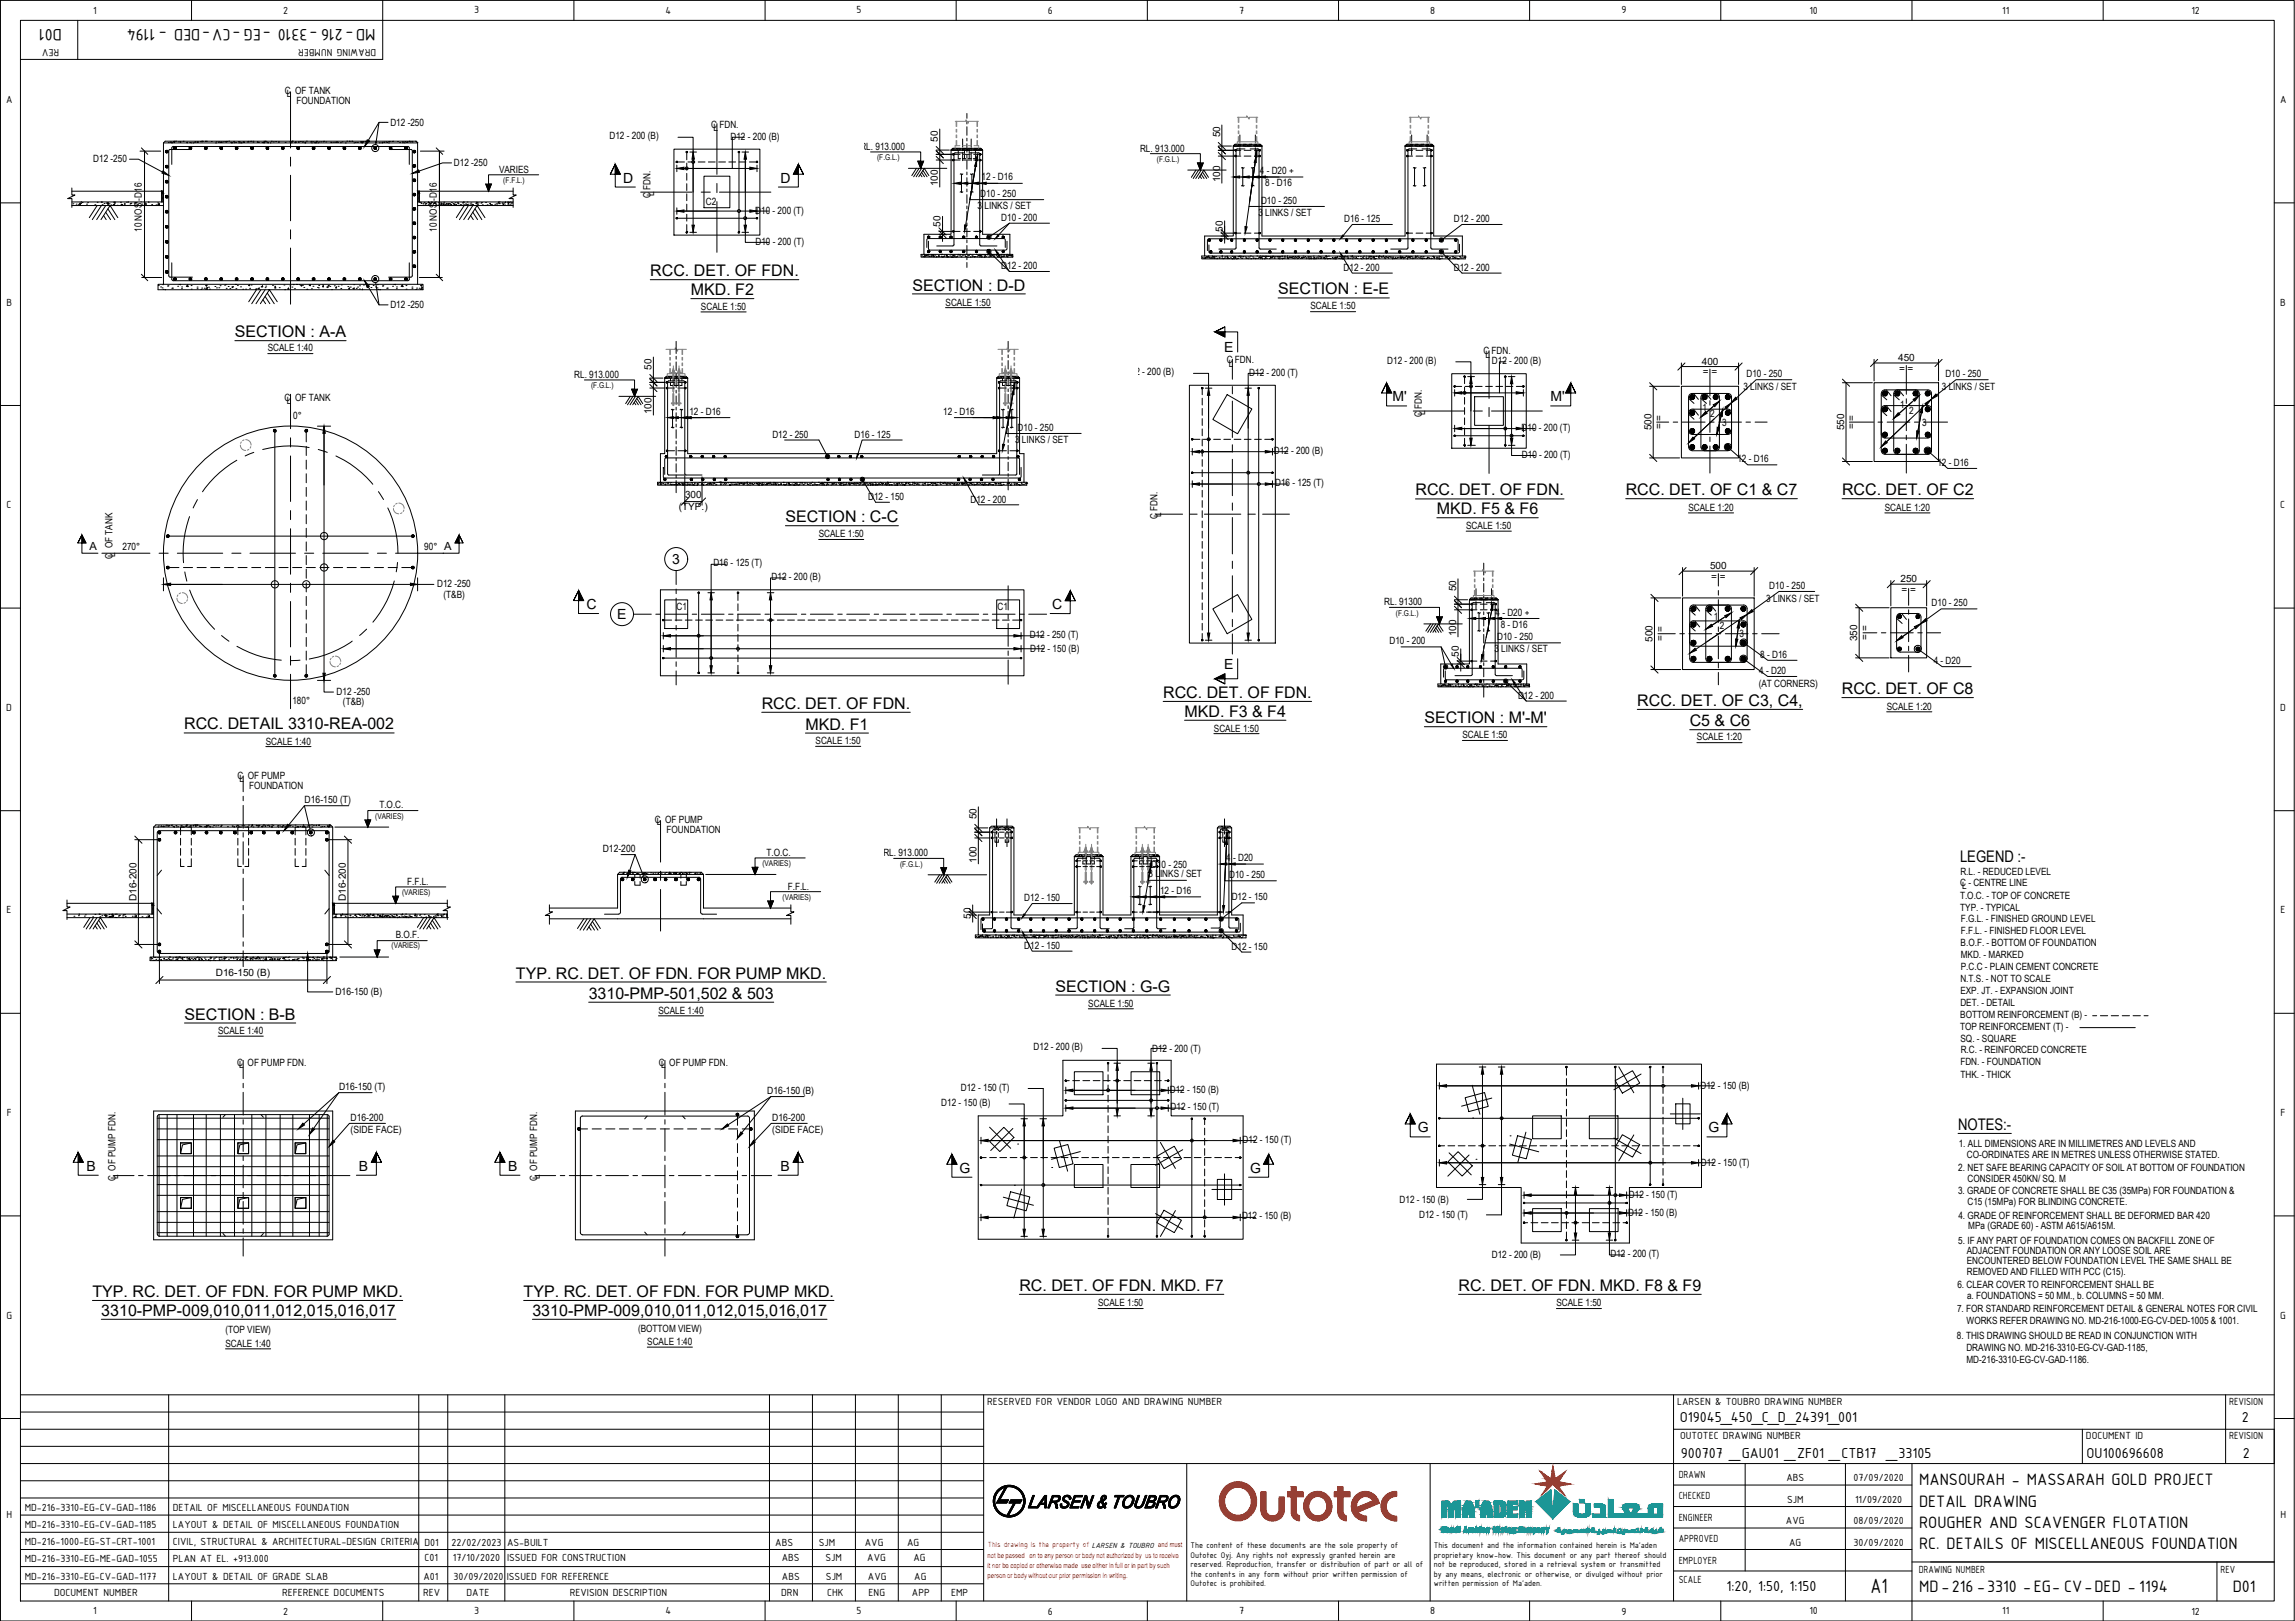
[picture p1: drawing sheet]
<svg xmlns="http://www.w3.org/2000/svg" width="841mm" height="594mm" viewBox="0 0 841 594" stroke-linecap="round" stroke-linejoin="round" font-family="sans-serif">
<defs><g id="words">
<text font-size="8.1" x="685.4" y="583.9">A1</text>
<g font-size="6.5">
<text x="22.7" y="10.6" transform="rotate(-180 22.7 10.6)">D01</text>
<text x="137.6" y="10.6" transform="rotate(-180 137.6 10.6)">MD-216 -3310 -EG -CV-DED - 1194</text>
<text x="703.3" y="544.3">MANSOURAH - MASSARAH GOLD PROJECT</text>
<text x="703.3" y="552.1">DETAIL DRAWING</text>
<text x="703.3" y="560">ROUGHER AND SCAVENGER FLOTATION</text>
<text x="703.3" y="567.9">RC. DETAILS OF MISCELLANEOUS FOUNDATION</text>
<text x="703.3" y="583.6">MD-216 -3310 -EG- CV-DED - 1194</text>
<text x="818.2" y="583.6">D01</text>
</g>
<g font-size="5.9">
<text x="238.3" y="101.3">RCC. DET. OF FDN.</text>
<text x="334.3" y="106.5">SECTION : D-D</text>
<text x="468.4" y="107.9">SECTION : E-E</text>
<text x="253.2" y="108.2">MKD. F2</text>
<text x="86.1" y="123.6">SECTION : A-A</text>
<text x="518.7" y="181.6">RCC. DET. OF FDN.</text>
<text x="595.8" y="181.5">RCC. DET. OF C1 &amp; C7</text>
<text x="675" y="181.5">RCC. DET. OF C2</text>
<text x="287.8" y="191.4">SECTION : C-C</text>
<text x="526.5" y="188.5">MKD. F5 &amp; F6</text>
<text x="426.3" y="255.8">RCC. DET. OF FDN.</text>
<text x="675" y="254.4">RCC. DET. OF C8</text>
<text x="279.1" y="259.8">RCC. DET. OF FDN.</text>
<text x="434.1" y="262.7">MKD. F3 &amp; F4</text>
<text x="600" y="258.8">RCC. DET. OF C3, C4,</text>
<text x="67.5" y="267.3">RCC. DETAIL 3310-REA-002</text>
<text x="295.1" y="267.4">MKD. F1</text>
<text x="522" y="265.1">SECTION : M'-M'</text>
<text x="619.2" y="266.2">C5 &amp; C6</text>
<text x="718.3" y="316">LEGEND :-</text>
<text x="189.1" y="358.7">TYP. RC. DET. OF FDN. FOR PUMP MKD.</text>
<text x="386.8" y="363.4">SECTION : G-G</text>
<text x="215.7" y="366.1">3310-PMP-501,502 &amp; 503</text>
<text x="67.6" y="373.7">SECTION : B-B</text>
<text x="717.5" y="414.2">NOTES:-</text>
<text x="373.5" y="473.1">RC. DET. OF FDN. MKD. F7</text>
<text x="534.5" y="473.1">RC. DET. OF FDN. MKD. F8 &amp; F9</text>
<text x="33.9" y="475.4">TYP. RC. DET. OF FDN. FOR PUMP MKD.</text>
<text x="191.9" y="475.4">TYP. RC. DET. OF FDN. FOR PUMP MKD.</text>
<text x="37.1" y="482.3">3310-PMP-009,010,011,012,015,016,017</text>
<text x="195.1" y="482.3">3310-PMP-009,010,011,012,015,016,017</text>
</g>
<g font-size="5.7">
<text x="615.6" y="521.2">O19045_450_C_D_24391_001</text>
<text x="821.5" y="521.2">2</text>
<text x="615.9" y="534.3">900707 _GAU01 _ZF01 _CTB17 _33105</text>
<text x="764.7" y="534.3">OU100696608</text>
<text x="821.9" y="534.3">2</text>
<text x="632.7" y="583.1">1:20, 1:50, 1:150</text>
</g>
<g font-size="5.1">
<text x="228.4" y="66.9">D</text>
<text x="286" y="66.9">D</text>
<text x="448.6" y="128.9">E</text>
<text x="510.2" y="147.1">M'</text>
<text x="568.2" y="147.1">M'</text>
<text x="246.3" y="206.7">3</text>
<text x="214.9" y="223.2" transform="rotate(1 214.9 223.2)">C</text>
<text x="226.2" y="226.9">E</text>
<text x="385.6" y="223.2">C</text>
<text x="448.6" y="245.2">E</text>
<text x="519.6" y="415">G</text>
<text x="626.1" y="415">G</text>
<text x="31.7" y="429.1">B</text>
<text x="131.5" y="429.1">B</text>
<text x="186.3" y="429.1">B</text>
<text x="286" y="429.1">B</text>
<text x="351.6" y="429.7">G</text>
<text x="458.1" y="429.7">G</text>
</g>
<g font-size="4.1">
<text x="34.2" y="5">1</text>
<text x="103.8" y="5.1">2</text>
<text x="173.8" y="4.9">3</text>
<text x="243.8" y="5">4</text>
<text x="313.9" y="4.9">5</text>
<text x="384" y="5.1">6</text>
<text x="454.1" y="5">7</text>
<text x="524.1" y="5">8</text>
<text x="594.2" y="4.9">9</text>
<text x="663.1" y="5">10</text>
<text x="733.7" y="5">11</text>
<text x="803.1" y="5.1">12</text>
<text x="21.7" y="17.9" transform="rotate(-180 21.7 17.9)">REV</text>
<text x="137.8" y="17.9" transform="rotate(-180 137.8 17.9)">DRAWING NUMBER</text>
<text x="2.2" y="37.7">A</text>
<text x="835.5" y="37.7">A</text>
<text x="2.4" y="112">B</text>
<text x="835.6" y="112">B</text>
<text x="2.4" y="186.2">C</text>
<text x="835.6" y="186.2">C</text>
<text x="32.8" y="201.4">A</text>
<text x="2.3" y="260.5">D</text>
<text x="835.6" y="260.5">D</text>
<text x="2.4" y="334.7">E</text>
<text x="835.7" y="334.7">E</text>
<text x="2.5" y="409">F</text>
<text x="835.7" y="409">F</text>
<text x="2.4" y="483.2">G</text>
<text x="835.6" y="483.2">G</text>
<text x="361.8" y="514.9">RESERVED FOR VENDOR LOGO AND DRAWING NUMBER</text>
<text x="614.6" y="514.9">LARSEN &amp; TOUBRO DRAWING NUMBER</text>
<text x="816.9" y="514.9">REVISION</text>
<text x="615.7" y="527.4">OUTOTEC DRAWING NUMBER</text>
<text x="764.4" y="527.4">DOCUMENT ID</text>
<text x="816.9" y="527.4">REVISION</text>
<text x="615.2" y="541.6">DRAWN</text>
<text x="654.6" y="542.9">ABS</text>
<text x="679.3" y="542.9">07/09/2020</text>
<text x="615.2" y="549.5">CHECKED</text>
<text x="654.9" y="550.8">SJM</text>
<text x="679.8" y="550.8">11/09/2020</text>
<text x="2.4" y="556.4">H</text>
<text x="9.1" y="553.7">MD-216-3310-EG-CV-GAD-1186</text>
<text x="63.4" y="553.7">DETAIL OF MISCELLANEOUS FOUNDATION</text>
<text x="615.2" y="557.4">ENGINEER</text>
<text x="835.7" y="556.4">H</text>
<text x="9.1" y="560">MD-216-3310-EG-CV-GAD-1185</text>
<text x="63.4" y="560">LAYOUT &amp; DETAIL OF MISCELLANEOUS FOUNDATION</text>
<text x="654.5" y="558.7">AVG</text>
<text x="679.3" y="558.7">08/09/2020</text>
<text x="9.1" y="566.3">MD-216-1000-EG-ST-CRT-1001</text>
<text x="63.4" y="566.3">CIVIL, STRUCTURAL &amp; ARCHITECTURAL-DESIGN CRITERIA</text>
<text x="155.6" y="566.6">D01</text>
<text x="165.5" y="566.6">22/02/2023</text>
<text x="185.8" y="566.6">AS-BUILT</text>
<text x="284.1" y="566.6">ABS</text>
<text x="300.1" y="566.6">SJM</text>
<text x="316.9" y="566.6">AVG</text>
<text x="332.4" y="566.6">AG</text>
<text x="615.2" y="565.2">APPROVED</text>
<text x="655.7" y="566.6">AG</text>
<text x="679.3" y="566.6">30/09/2020</text>
<text x="9.1" y="572.6">MD-216-3310-EG-ME-GAD-1055</text>
<text x="63.4" y="572.6">PLAN AT EL. +913.000</text>
<text x="155.6" y="572.1">C01</text>
<text x="165.9" y="572.1">17/10/2020</text>
<text x="185.8" y="572.1">ISSUED FOR CONSTRUCTION</text>
<text x="286.5" y="572.1">ABS</text>
<text x="302.5" y="572.1">SJM</text>
<text x="317.8" y="572.1">AVG</text>
<text x="334.8" y="572.1">AG</text>
<text x="615.2" y="573.1">EMPLOYER</text>
<text x="9.1" y="578.9">MD-216-3310-EG-CV-GAD-1177</text>
<text x="63.4" y="578.9">LAYOUT &amp; DETAIL OF GRADE SLAB</text>
<text x="155.2" y="578.9">A01</text>
<text x="166.2" y="578.9">30/09/2020</text>
<text x="185.7" y="578.9">ISSUED FOR REFERENCE</text>
<text x="286.6" y="578.9">ABS</text>
<text x="302.7" y="578.9">SJM</text>
<text x="318.1" y="578.9">AVG</text>
<text x="335" y="578.9">AG</text>
<text x="615.2" y="580.3">SCALE</text>
<text x="703.1" y="576.3">DRAWING NUMBER</text>
<text x="813.8" y="576.3">REV</text>
<text x="19.8" y="584.9">DOCUMENT NUMBER</text>
<text x="103.4" y="584.9">REFERENCE DOCUMENTS</text>
<text x="155.1" y="584.9">REV</text>
<text x="171" y="584.9">DATE</text>
<text x="208.8" y="584.9">REVISION DESCRIPTION</text>
<text x="286.3" y="584.9">DRN</text>
<text x="303.1" y="584.9">CHK</text>
<text x="318.3" y="584.9">ENG</text>
<text x="334.2" y="584.9">APP</text>
<text x="348.6" y="584.9">EMP</text>
<text x="34.2" y="591.6">1</text>
<text x="103.8" y="591.7">2</text>
<text x="173.8" y="591.6">3</text>
<text x="243.8" y="591.6">4</text>
<text x="313.9" y="591.6">5</text>
<text x="384" y="591.7">6</text>
<text x="454.1" y="591.6">7</text>
<text x="524.1" y="591.6">8</text>
<text x="594.2" y="591.7">9</text>
<text x="663.1" y="591.6">10</text>
<text x="733.7" y="591.6">11</text>
<text x="803.1" y="591.7">12</text>
</g>
<g font-size="3.7">
<text x="104.4" y="34.5">C OF TANK</text>
<text x="105.1" y="35.4">L</text>
<text x="108.6" y="38.2">FOUNDATION</text>
<text x="143" y="46.3">D12 -250</text>
<text x="260.6" y="46.8">C FDN.</text>
<text x="223.4" y="51.1">D12 - 200 (B)</text>
<text x="261.5" y="48.1">L</text>
<text x="267.7" y="51.2">D12 - 200 (B)</text>
<text x="343.7" y="51.9" transform="rotate(-90 343.7 51.9)">50</text>
<text x="447.1" y="50.4" transform="rotate(-90 447.1 50.4)">50</text>
<text x="34.2" y="59.5">D12 -250</text>
<text x="315.3" y="54.9">RL. 913.000</text>
<text x="417.8" y="55.6">RL. 913.000</text>
<text x="166.3" y="60.9">D12 -250</text>
<text x="182.9" y="63.3">VARIES</text>
<text x="461.7" y="63.9">4 - D20 +</text>
<text x="239.7" y="71.7" transform="rotate(-90 239.7 71.7)">L</text>
<text x="343.7" y="68.3" transform="rotate(-90 343.7 68.3)">100</text>
<text x="359.7" y="66.1">12 - D16</text>
<text x="447.1" y="66.8" transform="rotate(-90 447.1 66.8)">100</text>
<text x="463.6" y="68.3">8 - D16</text>
<text x="238.4" y="72.5" transform="rotate(-90 238.4 72.5)">C FDN.</text>
<text x="258.7" y="75.1">C2</text>
<text x="358.3" y="76.6">3 LINKS / SET</text>
<text x="359.2" y="72.1">D10 - 250</text>
<text x="462.1" y="74.6">D10 - 250</text>
<text x="276.8" y="78.2">D10 - 200 (T)</text>
<text x="344.7" y="83.2" transform="rotate(-90 344.7 83.2)">50</text>
<text x="366.9" y="80.9">D10 - 200</text>
<text x="461.1" y="79.1">3 LINKS / SET</text>
<text x="492.6" y="81.5">D16 - 125</text>
<text x="532.8" y="81.5">D12 - 200</text>
<text x="51.9" y="85" transform="rotate(-90 51.9 85)">10 NOS.-D16</text>
<text x="160.1" y="85" transform="rotate(-90 160.1 85)">10 NOS.-D16</text>
<text x="276.9" y="89.7">D10 - 200 (T)</text>
<text x="448.1" y="84.9" transform="rotate(-90 448.1 84.9)">50</text>
<text x="366.9" y="98.7">D12 - 200</text>
<text x="492.4" y="99.2">D12 - 200</text>
<text x="532.8" y="99.2">D12 - 200</text>
<text x="143" y="112.9">D12 -250</text>
<text x="256.9" y="113.6">SCALE 1:50</text>
<text x="346.5" y="112">SCALE 1:50</text>
<text x="480.2" y="113.4">SCALE 1:50</text>
<text x="98.1" y="128.8">SCALE 1:40</text>
<text x="543.6" y="129.9">C FDN.</text>
<text x="544.4" y="131.2">L</text>
<text x="238.7" y="135.4" transform="rotate(-90 238.7 135.4)">50</text>
<text x="412.2" y="137.6">D12 - 200 (B)</text>
<text x="449.5" y="133.2">C FDN.</text>
<text x="450.3" y="134.5">L</text>
<text x="457.8" y="138">D12 - 200 (T)</text>
<text x="508.4" y="133.4">D12 - 200 (B)</text>
<text x="546.7" y="133.5">D12 - 200 (B)</text>
<text x="623.7" y="133.6">400</text>
<text x="624" y="137.6">= =</text>
<text x="695.6" y="132.3">450</text>
<text x="695.9" y="136.3">= =</text>
<text x="210.4" y="138.5">RL. 913.000</text>
<text x="638.9" y="142.9">3 LINKS / SET</text>
<text x="640" y="138.2">D10 - 250</text>
<text x="711.6" y="142.9">3 LINKS / SET</text>
<text x="712.9" y="138.2">D10 - 250</text>
<text x="104.3" y="147.1">C OF TANK</text>
<text x="105.1" y="148">L</text>
<text x="696.3" y="149.7">1</text>
<text x="107.5" y="153.6">0°</text>
<text x="238.7" y="151.9" transform="rotate(-90 238.7 151.9)">100</text>
<text x="252.6" y="152">12 - D16</text>
<text x="345.7" y="152">12 - D16</text>
<text x="521" y="152.8" transform="rotate(-90 521 152.8)">C FDN.</text>
<text x="522.3" y="151.9" transform="rotate(-90 522.3 151.9)">L</text>
<text x="624" y="150.8">1</text>
<text x="626.7" y="152.9">2</text>
<text x="699.7" y="151.9">2</text>
<text x="283" y="160.5">D12 - 250</text>
<text x="313.2" y="160.5">D16 - 125</text>
<text x="372.9" y="157.8">D10 - 250</text>
<text x="557.6" y="157.9">D10 - 200 (T)</text>
<text x="605.2" y="157.7" transform="rotate(-90 605.2 157.7)">500</text>
<text x="609.1" y="157.3" transform="rotate(-90 609.1 157.3)">= =</text>
<text x="631.1" y="156">3</text>
<text x="675.8" y="157.7" transform="rotate(-90 675.8 157.7)">550</text>
<text x="679.7" y="157.3" transform="rotate(-90 679.7 157.3)">= =</text>
<text x="704.3" y="156">3</text>
<text x="372" y="162.4">3 LINKS / SET</text>
<text x="466.8" y="166.4">D12 - 200 (B)</text>
<text x="557.7" y="167.8">D10 - 200 (T)</text>
<text x="636.7" y="169.4">12 - D16</text>
<text x="710" y="170.7">12 - D16</text>
<text x="467.3" y="178.3">D16 - 125 (T)</text>
<text x="251" y="182.6">300</text>
<text x="318.1" y="183.2">D12 - 150</text>
<text x="355.6" y="184.2">D12 - 200</text>
<text x="248.8" y="187">(TYP.)</text>
<text x="424.2" y="190.3" transform="rotate(-90 424.2 190.3)">C FDN.</text>
<text x="425.5" y="189.5" transform="rotate(-90 425.5 189.5)">L</text>
<text x="618.7" y="187.2">SCALE 1:20</text>
<text x="690.7" y="187.2">SCALE 1:20</text>
<text x="300" y="196.9">SCALE 1:50</text>
<text x="537.3" y="193.9">SCALE 1:50</text>
<text x="44.9" y="201.4">270°</text>
<text x="155.5" y="201.7">90° A</text>
<text x="41.2" y="204.8" transform="rotate(-90 41.2 204.8)">C OF TANK</text>
<text x="42.2" y="204" transform="rotate(-90 42.2 204)">L</text>
<text x="261.4" y="207.6">D16 - 125 (T)</text>
<text x="626.7" y="208.6">500</text>
<text x="160.2" y="215.2">D12 -250</text>
<text x="282.7" y="212.6">D12 - 200 (B)</text>
<text x="627.1" y="212.6">= =</text>
<text x="648.4" y="215.8">D10 - 250</text>
<text x="696.5" y="213.4">250</text>
<text x="162.5" y="219">(T&amp;B)</text>
<text x="507.3" y="221.8">RL. 91300</text>
<text x="533.6" y="216.7" transform="rotate(-90 533.6 216.7)">50</text>
<text x="647.3" y="220.5">3 LINKS / SET</text>
<text x="696.8" y="217.4">= =</text>
<text x="247.9" y="223.5">C1</text>
<text x="365.6" y="223.4">C1</text>
<text x="548" y="225.7">4 - D20 +</text>
<text x="628" y="227.2">1</text>
<text x="707.9" y="222.2">D10 - 250</text>
<text x="377.4" y="233.9">D12 - 250 (T)</text>
<text x="533.6" y="233.1" transform="rotate(-90 533.6 233.1)">100</text>
<text x="550" y="230.1">8 - D16</text>
<text x="630.2" y="230.6">2</text>
<text x="637.5" y="233.6">3</text>
<text x="377.5" y="239.1">D12 - 150 (B)</text>
<text x="509.2" y="236.1">D10 - 200</text>
<text x="547.7" y="239.1">3 LINKS / SET</text>
<text x="548.6" y="234.5">D10 - 250</text>
<text x="605.6" y="235.3" transform="rotate(-90 605.6 235.3)">500</text>
<text x="609.6" y="234.9" transform="rotate(-90 609.6 234.9)">= =</text>
<text x="680.6" y="235" transform="rotate(-90 680.6 235)">350</text>
<text x="684.6" y="234.6" transform="rotate(-90 684.6 234.6)">= =</text>
<text x="534.6" y="240.6" transform="rotate(-90 534.6 240.6)">50</text>
<text x="645.1" y="241.1">8 - D16</text>
<text x="708.6" y="243.4">4 - D20</text>
<text x="644.5" y="251.8">(AT CORNERS)</text>
<text x="644.7" y="247">4 - D20</text>
<text x="123.4" y="254.7">D12 -250</text>
<text x="556.3" y="256.1">D12 - 200</text>
<text x="107.1" y="258.2">180°</text>
<text x="125.7" y="258.5">(T&amp;B)</text>
<text x="691.4" y="260.1">SCALE 1:20</text>
<text x="444.8" y="268.1">SCALE 1:50</text>
<text x="97.4" y="272.9">SCALE 1:40</text>
<text x="298.9" y="272.8">SCALE 1:50</text>
<text x="535.9" y="270.6">SCALE 1:50</text>
<text x="621.8" y="271.4">SCALE 1:20</text>
<text x="87" y="285.5">C OF PUMP</text>
<text x="87.8" y="286.4">L</text>
<text x="91.3" y="289.2">FOUNDATION</text>
<text x="111.6" y="294.2">D16-150 (T)</text>
<text x="139" y="296.2">T.O.C.</text>
<text x="239.9" y="301.5">C OF PUMP</text>
<text x="240.7" y="302.5">L</text>
<text x="244.2" y="305.3">FOUNDATION</text>
<text x="357.8" y="300.3" transform="rotate(-90 357.8 300.3)">50</text>
<text x="220.9" y="312.3">D12-200</text>
<text x="280.9" y="313.6">T.O.C.</text>
<text x="323.7" y="313.8">RL. 913.000</text>
<text x="357.8" y="316.3" transform="rotate(-90 357.8 316.3)">100</text>
<text x="449.4" y="315.6">4 - D20</text>
<text x="420.9" y="321.5">3 LINKS / SET</text>
<text x="421.9" y="318.1">D10 - 250</text>
<text x="450.4" y="321.7">D10 - 250</text>
<text x="718.4" y="320.9">R.L. - REDUCED LEVEL</text>
<text x="149.2" y="324.2">F.F.L.</text>
<text x="288.7" y="326">F.F.L.</text>
<text x="425.1" y="327.8">12 - D16</text>
<text x="451.4" y="329.8">D12 - 150</text>
<text x="718.3" y="329.6">T.O.C. - TOP OF CONCRETE</text>
<text x="718.3" y="324.9">C - CENTRE LINE</text>
<text x="719" y="325.7">L</text>
<text x="50" y="330.3" transform="rotate(-90 50 330.3)">D16-200</text>
<text x="126.8" y="330.3" transform="rotate(-90 126.8 330.3)">D16-200</text>
<text x="375.3" y="330.3">D12 - 150</text>
<text x="718.4" y="334">TYP. - TYPICAL</text>
<text x="355.7" y="336.8" transform="rotate(-90 355.7 336.8)">50</text>
<text x="718.5" y="338">F.G.L. - FINISHED GROUND LEVEL</text>
<text x="145" y="343.8">B.O.F.</text>
<text x="375.3" y="347.8">D12 - 150</text>
<text x="718.5" y="346.6">B.O.F. - BOTTOM OF FOUNDATION</text>
<text x="718.5" y="342.3">F.F.L. - FINISHED FLOOR LEVEL</text>
<text x="451.3" y="348.1">D12 - 150</text>
<text x="718.5" y="350.9">MKD. - MARKED</text>
<text x="79.1" y="357.8">D16-150 (B)</text>
<text x="718.4" y="359.8">N.T.S. - NOT TO SCALE</text>
<text x="718.5" y="355.4">P.C.C - PLAIN CEMENT CONCRETE</text>
<text x="122.9" y="364.8">D16-150 (B)</text>
<text x="718.4" y="364.3">EXP. JT. - EXPANSION JOINT</text>
<text x="241.3" y="371.5">SCALE 1:40</text>
<text x="398.8" y="368.9">SCALE 1:50</text>
<text x="718.4" y="368.6">DET. - DETAIL</text>
<text x="718.3" y="377.4">TOP REINFORCEMENT (T) -</text>
<text x="718.4" y="373.1">BOTTOM REINFORCEMENT (B) -</text>
<text x="79.9" y="378.9">SCALE 1:40</text>
<text x="718.4" y="381.8">SQ. - SQUARE</text>
<text x="378.8" y="385">D12 - 200 (B)</text>
<text x="422.2" y="385.4">D12 - 200 (T)</text>
<text x="718.5" y="386.1">R.C. - REINFORCED CONCRETE</text>
<text x="86.9" y="390.6">C OF PUMP FDN.</text>
<text x="87.7" y="391.6">L</text>
<text x="241.4" y="390.6">C OF PUMP FDN.</text>
<text x="242.2" y="391.6">L</text>
<text x="718.4" y="390.5">FDN. - FOUNDATION</text>
<text x="718.4" y="394.9">THK. - THICK</text>
<text x="124.2" y="399.6">D16-150 (T)</text>
<text x="281.2" y="401">D16-150 (B)</text>
<text x="352.1" y="399.7">D12 - 150 (T)</text>
<text x="428.7" y="400.5">D12 - 150 (B)</text>
<text x="623.1" y="399.1">D12 - 150 (B)</text>
<text x="344.9" y="405.4">D12 - 150 (B)</text>
<text x="429" y="406.9">D12 - 150 (T)</text>
<text x="128.4" y="410.8">D16-200</text>
<text x="283" y="410.8">D16-200</text>
<text x="128.4" y="415.1">(SIDE FACE)</text>
<text x="283" y="415.1">(SIDE FACE)</text>
<text x="455.4" y="418.7">D12 - 150 (T)</text>
<text x="717.8" y="420.5">1. ALL DIMENSIONS ARE IN MILLIMETRES AND LEVELS AND</text>
<text x="720.8" y="424.4">CO-ORDINATES ARE IN METRES UNLESS OTHERWISE STATED.</text>
<text x="623.3" y="427.3">D12 - 150 (T)</text>
<text x="717.6" y="429.2">2. NET SAFE BEARING CAPACITY OF SOIL AT BOTTOM OF FOUNDATION</text>
<text x="42.3" y="432.9" transform="rotate(-90 42.3 432.9)">C OF PUMP FDN.</text>
<text x="43.3" y="432.1" transform="rotate(-90 43.3 432.1)">L</text>
<text x="196.9" y="432.9" transform="rotate(-90 196.9 432.9)">C OF PUMP FDN.</text>
<text x="197.8" y="432.1" transform="rotate(-90 197.8 432.1)">L</text>
<text x="717.5" y="437.6">3. GRADE OF CONCRETE SHALL BE C35 (35MPa) FOR FOUNDATION &amp;</text>
<text x="721" y="433">CONSIDER 450KN/ SQ. M</text>
<text x="512.9" y="440.7">D12 - 150 (B)</text>
<text x="596.9" y="439.2">D12 - 150 (T)</text>
<text x="721" y="441.8">C15 (15MPa) FOR BLINDING CONCRETE.</text>
<text x="455.2" y="446.9">D12 - 150 (B)</text>
<text x="520.1" y="446.4">D12 - 150 (T)</text>
<text x="596.6" y="445.6">D12 - 150 (B)</text>
<text x="717.7" y="446.6">4. GRADE OF REINFORCEMENT SHALL BE DEFORMED BAR 420</text>
<text x="717.6" y="455.7">5. IF ANY PART OF FOUNDATION COMES ON BACKFILL ZONE OF</text>
<text x="721.3" y="450.4">MPa (GRADE 60) - ASTM A615/A615M.</text>
<text x="546.7" y="461.1">D12 - 200 (B)</text>
<text x="590.2" y="460.7">D12 - 200 (T)</text>
<text x="720.8" y="459.5">ADJACENT FOUNDATION OR ANY LOOSE SOIL ARE</text>
<text x="720.8" y="467.2">REMOVED AND FILLED WITH PCC (C15).</text>
<text x="720.8" y="463.3">ENCOUNTERED BELOW FOUNDATION LEVEL THE SAME SHALL BE</text>
<text x="717.3" y="472.2">6. CLEAR COVER TO REINFORCEMENT SHALL BE</text>
<text x="402.4" y="478.8">SCALE 1:50</text>
<text x="570.4" y="478.8">SCALE 1:50</text>
<text x="720.9" y="476.1">a. FOUNDATIONS = 50 MM., b. COLUMNS = 50 MM.</text>
<text x="717.2" y="481">7. FOR STANDARD REINFORCEMENT DETAIL &amp; GENERAL NOTES FOR CIVIL</text>
<text x="720.7" y="485.3">WORKS REFER DRAWING NO. MD-216-1000-EG-CV-DED-1005 &amp; 1001.</text>
<text x="82.6" y="488.7">(TOP VIEW)</text>
<text x="233.8" y="488">(BOTTOM VIEW)</text>
<text x="717.1" y="490.8">8. THIS DRAWING SHOULD BE READ IN CONJUNCTION WITH</text>
<text x="82.6" y="493.6">SCALE 1:40</text>
<text x="237.2" y="492.9">SCALE 1:40</text>
<text x="720.6" y="495.3">DRAWING NO. MD-216-3310-EG-CV-GAD-1185,</text>
<text x="720.6" y="499.6">MD-216-3310-EG-CV-GAD-1186.</text>
</g>
<g font-size="3.3">
<text x="436.2" y="567.3">The content of these documents are the sole property of</text>
<text x="525.5" y="567.3">This document and the information contained herein is Ma'aden</text>
<text x="436.2" y="570.8">Outotec Oyj. Any rights not expressly granted herein are</text>
<text x="436.2" y="574.4">reserved. Reproduction, transfer or distribution of part or all of</text>
<text x="525.5" y="570.8">proprietary know-how. This document or any part thereof should</text>
<text x="525.5" y="574.4">not be reproduced, stored in a retrieval system or transmitted</text>
<text x="436.2" y="577.8">the contents in any form without prior written permission of</text>
<text x="436.2" y="581.3">Outotec is prohibited.</text>
<text x="525.5" y="577.8">by any means, electronic or otherwise, or divulged without prior</text>
<text x="525.5" y="581.3">written permission of Ma'aden.</text>
</g>
<g font-size="2.9">
<text x="321.4" y="58.7">(F.G.L.)</text>
<text x="423.9" y="59.3">(F.G.L.)</text>
<text x="184.4" y="67.1">(F.F.L.)</text>
<text x="216.6" y="142.3">(F.G.L.)</text>
<text x="511.6" y="225.7">(F.G.L.)</text>
<text x="137.5" y="300">(VARIES)</text>
<text x="279.4" y="317.3">(VARIES)</text>
<text x="329.9" y="317.6">(F.G.L.)</text>
<text x="147.3" y="328.1">(VARIES)</text>
<text x="286.8" y="329.8">(VARIES)</text>
<text x="143.5" y="347.6">(VARIES)</text>
</g>
<text font-size="2.9" fill="#f00" x="362" y="567.1">This drawing is the property of LARSEN &amp; TOUBRO and must</text>
<g font-size="2.6" fill="#f00">
<text x="361.9" y="570.9">not be passed on to any person or body not authorized by us to receive</text>
<text x="361.9" y="574.7">it nor be copied or otherwise made use either in full or in part by such</text>
<text x="361.9" y="578.5">person or body without our prior permission in writing.</text>
</g>
</g></defs>
<!-- layer: 0 -->
<g fill="none" stroke="#000" stroke-width=".37">
<path d="M51.8 54.2l2.3 2.4M53 55.4v46.3M59.9 52.4h93.1v51.8h-93.1zM61.7 52.3h.1M62.4 52.1h.1M62.5 52.1h.1M63 52.4h.1M63.7 52.3h.1M63.7 51.9l.1-.2zM63.8 52h.1M64.3 51.7h.1M65.4 52h.1"/>
<path d="M66.2 51.9l.1 .2zM67.1 51.8h.1M68.5 52.3l.1-.2zM69.5 52.3h.1M70 52.3h.1M71 52.4h.1M71.3 52.2h.1M71.5 51.9h.1M72.2 52.2h.1M72.6 51.9v.3l-.3-.1zM73.4 51.9h.1M73.9 51.7h.1"/>
<path d="M73.9 52h.1M74.2 51.8h.1M75.3 51.8l.2 .1zM75.6 51.8h.1M77.4 51.9h.1M79 52.4h.1M79.2 52h.1M80.1 52.1l.2-.1zM80.7 52.1h.1M80.9 52.1h.1M81 52h.1M81 52.2h.1"/>
<path d="M81.7 52h.1M82.4 51.9h.1M82.8 52.1h.1M83 51.8h.1M83.8 51.7h.1M84.5 52.2h.1M85 52.4h.1M85.6 51.8h.1M85.7 52.3h.1M86.3 52.3h.1M87.4 51.9h.1M87.5 52.3h.1"/>
<path d="M87.7 52h.1M88.1 52.3h.1M88.4 52.3h.1M89.2 52h.1M89.2 52.1h.1M89.3 52.2h.1M90.6 52h.1M90.9 51.8h.1M90.9 52h.1M92 51.7l-.1 .2zM92.7 51.8h.1M92.7 52.1h.1"/>
<path d="M94.4 51.9l-.1 .2zM94.5 52.2h.1M94.7 52.1h.1M96 52.3h.1M96.3 52.3h.1M96.7 51.8h.1M96.8 52.2l.3 .1-.1-.4-.2 .3M96.9 52.3v-.2l-.2 .2h.2M97.3 51.8l.2 .1zM97.7 52h.1M98.1 52.3h.1M99.2 52.3v.1"/>
<path d="M99.4 51.8h.1M100.2 52h.1M101 51.9h.1M102.1 52h.2zM104.5 52.2h.1M106.2 52h.1M106.3 52.1h.1M106.7 52.3h.1M106.9 52h.1M107.1 51.7h.1M107.1 51.7l-.1 .2zM108.1 52.3l.3-.3v.3z"/>
<path d="M108.4 52.1h.1M109.6 51.9l-.2 .2zM110.1 51.9h.1M110.9 52h.2zM111.7 52.3h.1M111.9 52.1l-.1 .2zM112.3 51.7h.1M113.8 52h.1M114 51.8h.1M114.3 52.3v.1M114.7 52h.1M115.1 52.3h.1"/>
<path d="M115.8 52.4h.1M115.8 51.9h.1M116 51.8h.1M116.5 52.3h.1M116.9 52h.1M117.6 52h.1M118.4 52h.1M118.6 51.8h.1M119.4 52h.1M121.2 52.1h.1M121.4 52.3h.1M122.2 52.2h.1"/>
<path d="M123 52.2h.1M123.1 52h.1M123.4 52h.1M123.7 52.2h.1M124.8 52.3h.1M125.3 52h.1M126.5 52.4h.1M127.1 51.7h.1M128.2 51.7h.1M129 51.7h.3M129 51.7v.1M129.7 52.3h.1"/>
<path d="M130.2 52.2h.1M131 52.2h.1M132.2 52.2h.1M132.2 51.9h.1M132.8 52v.4l-.3-.1zM133.1 51.9h.1M133.1 52h-.3M133.9 51.9h.1M133.9 51.8h.1M135.2 51.9l.2-.2zM137.8 52.4h.1M137.8 52.1v-.2l-.2 .2h.2"/>
<path d="M138.9 44.8l-1.2 8.2M139 52.3h.1M140.2 52.1l-.2 .2zM140.7 52.1h.1M141.4 52h.1M141.7 52.2h.1M142.4 51.9h.1M142.6 52.3l-.1 .1M142.7 51.8h.1M143.7 51.9h.1M143.9 51.8h.1M145.7 51.9h.1"/>
<path d="M146.4 52.3h.1M147.4 52h.1M147.5 52.3h.1M148.1 52.3h.1M148.4 51.9h.1M149 52.2h.1M149.2 52h.1M150.2 51.7h.1M150.2 52h.1M150.9 51.8h.1M151 52.1h.1M152.4 51.8h.1"/>
<path d="M152.8 52.2h.1M159.9 54.2l2.3 2.4M161 55.4v46.3M319 55.7h18.4v6v-2.6h-1.1l1.1 2.6 1.1-2.6M343.1 55.3l2.6 2.6M343.1 53.7l2.6 2.6M343.1 57.3l2.6 2.7M348.5 55l.7-.6h10.3l.6 .6zM349.1 54.5l.2 .2zM350.4 54.5h.1M350.8 54.5l.1 .2zM351.6 54.8h.1"/>
<path d="M351.6 54.5h.1M352.6 54.8h.1M352.8 50.9v3M352.8 54.6v.7M352.8 55.9v3M352.9 54.7h.1M353.5 54.5h.1M354.3 41.6v1.8M354.3 44.4v1M354.3 46.5v3.1M354.3 50.6v1.1M354.3 52.7v3.1"/>
<path d="M354.3 56.8v1.1M354.3 58.9v3.1M354.5 55h.1M355 54.6h.1M355.8 54.4h.1M355.9 50.9v3M355.9 54.6v.7M355.9 55.9v3M356.4 54.9h.1M357 54.8h.1M357 55h.2M357 55h.1"/>
<path d="M357.4 54.5l.2 .2zM357.4 54.9h.1M357.7 54.8l.1 .1zM358.3 54.6h.1M358.4 54.6h.1M358.7 54.8h.1M359 54.6l.2 .2zM360.1 55h-11.6v30.9h-9.9v7.3h31.5M360.1 55v30.9h10v7.3M421.6 56.3h18.3v6v-2.6h-1.1l1.1 2.6 1-2.6M446.4 53.8l2.7 2.6M446.4 52.2l2.7 2.6"/>
<path d="M446.4 55.9l2.7 2.6M452.5 52.9h9.3l.6 .6h-10.4zM453.3 53h.1M453.6 53l.1 .2zM454.4 49.5v2.7M454.4 52.8v.7M454.4 54.2v2.7M454.4 53.3h.1M454.4 53.1h.1M455.4 53.3h.1M455.7 53.2h.1M456.4 53h.1"/>
<path d="M457.3 53.5l-.1-.1 .2 .1M457.8 53.1h.1M458.6 52.9h.1M459.3 53.4h.1M459.8 53.5h.1M459.9 53.4h.1M460 49.5v2.7M460 52.8v.7M460 54.2v2.7M460.2 53l.2 .2zM460.2 53.4h.1M460.6 53.5h.1"/>
<path d="M461.2 53.1h.1M461.6 53.3h.1M462 53.3h.1M462.4 53.5h-10.4v33h-10.5v7.3h94.4M462.4 53.5v33h52.5v-33h10.5M514.9 53.5l.6-.6h9.3l.6 .6zM516.3 53h.1M516.6 53l.1 .2zM517.3 49.5v2.7M517.3 52.8v.7M517.3 54.2v2.7M517.4 53.3h.1"/>
<path d="M517.4 53.1h.1M518.4 53.3h.1M518.7 53.2h.1M519.3 53h.1M520.3 53.5h.1M520.8 53.1h.1M521.6 52.9h.1M522.3 53.4h.1M522.8 53.5h.1M522.9 53.4h.1M523 49.5v2.7M523 52.8v.7"/>
<path d="M523 54.2v2.7M523.2 53l.2 .2zM523.2 53.4h.1M523.5 53.4h.1M524.1 53.1h.1M524.6 53.3h.1M524.8 53.1l.2 .2zM525.4 53.5v33h10.5v7.3M26.3 75.3h33.6M26.3 70.1h33.6M26.3 74h33.6M26.7 74.7h.1"/>
<path d="M27.9 74.8h.1M29.4 74.4l.1 .6-.6-.1zM29.5 74.6h.1M29.7 74h.2M30.1 74.2h.1M31.7 74.8h.1M32.1 74.3h.1M34.8 75h.1M35.6 74.1h.1M37.1 74.1h.1M37.2 74.1h.1M37.4 75h.1"/>
<path d="M38.1 74.6h.1M39.1 74.4h.1M39.2 74.4l.4-.1-.1 .4zM39.8 74.4v.5l-.3-.1zM40 74.7h.1M40.7 75.1h.1M41.6 75l.4-.2-.1 .4zM41.6 74.1h.1M42.2 74v.4h-.3zM42.9 75.2h.1M44.2 74.1h.1M44.5 74.9l.1 .4-.4-.1 .4-.3"/>
<path d="M44.6 74.9h.1M45.6 74.5h.1M45.6 74.9h.1M46.4 74.1h.1M46.7 75.3h.1M47 74l.1 .1M47.1 74v.1M47.6 74.8h.1M47.8 74.6h.1M48 74.5h.1M49.1 74.7h.1M49.3 75.3h.1"/>
<path d="M49.4 75.3h-.1M49.4 74.2h.1M49.4 74.4h.1M49.9 74.2h.1M50.1 74.9h.1M52 74.8h.1M52.9 74.4h.1M53.5 74.5l.1 .7-.6-.1zM54.4 74h.2M55.6 75h.1M57.1 75.2h.1M57.2 75.2h.1"/>
<path d="M57.8 74.4h.1M58.3 74.5l.1 .7-.6-.1zM59.3 70.8h-.1M59.7 70.8l-.5 .5M59.9 71l-.7 .7M59.9 71.5l-.7 .7M59.9 72l-.7 .7M59.9 72.4l-.7 .7M59.9 72.9l-.7 .6M59.9 73.4l-.7 .6M59.9 73.8l-.2 .2M153 75.3h35"/>
<path d="M153 70.1h35M153 74h35M153.1 70.8h-.1M153.5 70.8l-.5 .5M153.6 74.1h.1M153.7 71l-.7 .7M153.7 71.5l-.7 .7M153.7 72l-.7 .7M153.7 72.4l-.7 .7M153.7 72.9l-.7 .7M153.7 73.4l-.6 .6M153.7 73.8l-.2 .2"/>
<path d="M154.1 75.3h.1M154.1 74.2h.1M154.3 74.6h.1M154.9 75.2h.1M155.1 74.6h.1M155.4 74.2h.1M155.8 75h.1M155.9 74.5h.1M156.1 74.6h.1M156.9 74.9h.1M157.1 74.2v-.2l-.2 .2h.2M157.2 74.4h.1"/>
<path d="M157.2 74.3h.1M157.5 74.6l.2-.1zM157.5 74.8h.1M157.9 74.7h.1M158.2 74h.2M158.8 74.5h.1M159 74.3h.1M159.2 74.6h.1M159.3 75.3h.1M159.3 74.1h.1M159.4 74.2l-.1 .2 .2-.2M159.6 75.2h.1"/>
<path d="M159.7 74.8h.1M160.5 75.1h.1M160.7 74.4h.1M160.8 74.2h.1M160.9 74.3h.1M161.5 74.9h.1M161.8 74.4l-.1 .2M161.8 74.4l.2 .3h-.3zM162.3 74.9l.3-.1zM162.5 74.5h.1M162.6 75.2h.1M162.6 74.9h.1"/>
<path d="M162.6 74.1h.1M163.2 74.9h.1M163.4 74.7h.1M163.5 74.6h.1M164.2 74.6l-.1 .3zM164.3 75h.1M164.3 74.6h.1M164.7 74.6h.1M165 75h.1M165.2 75.2l.3-.2v.3zM165.4 74.3h.1M166 74.7h.1"/>
<path d="M166.1 74.6h.1M166.6 74.9l-.1 .2 .1-.2M166.8 74.3h.1M166.8 75.1h.1M167.1 75.1l.2-.1zM167.6 74.2h.1M167.7 74.5h.1M167.9 74.7h.1M168 75.3h.1M168.6 75.2h.1M168.7 75.1h.1M169 75.1v.2z"/>
<path d="M169.4 74.3h.1M169.6 74.8h.1M170 74h.1M170.1 75.1h.1M170.3 75.2h.1M170.6 74.7h.1M171 74.9h.1M171.1 75.2h.1M171.2 74.1h.1M171.4 74.9h.1M171.4 75.3h.1M172.1 75.3h.1"/>
<path d="M172.2 74.8h.1M172.6 74.4h.1M172.8 74.9h.1M173.2 74.9h.1M174.3 74.5h.1M174.5 74.7h.1M174.5 74.1h.1M174.7 74.3l.2-.1-.2 .2M175 75h.1M175.2 74.4h.1M176.2 74.4h.1M176.4 74.2h.1"/>
<path d="M176.7 75.1h.1M177.7 75.3h.1M177.9 75.3h.1M177.9 74.2h.1M178.5 75.2h.1M179.5 74.6l.2-.1zM179.6 75.1h.1M179.7 75h.1M180.2 75.1h.1M180.3 75.2h.1M181.3 74.9h.1M181.9 74.7h.1"/>
<path d="M182.1 75.3h.1M182.1 74.7h.1M182.7 74.6h.1M182.8 74l-.2 .2M182.8 74v.3l-.3-.1M182.9 74h.1M183 74.6h.1M183.9 74.4h.1M184.1 74.4h.1M184.3 74.9l.2-.1zM184.7 74.4h.1M184.9 75.1h.1"/>
<path d="M185.3 74l-.2 .2 .2-.2M186 74.1h.1M186.1 74.2h.1M186.1 74.8h.3v-.3l-.3 .3M186.4 75.3h.1M186.4 74.2h.1M186.8 74.8h.1M186.9 74.1h.1M187.3 75.2h.1M187.7 74.2l-.2 .2zM197.4 64.1h-18.4v6v-2.6h1.1l-1.1 2.6-1-2.6M223.6 63.9l1.9-3.7 1.8 3.7h-3.7l1.9-3.7v8.4h7.3"/>
<path d="M294.4 63.9l-1.8-3.7-1.9 3.7h3.7l-1.8-3.7v8.4h-7.4M354.3 63v1.1M354.3 65.1v3.2M354.3 69.3v1M354.3 71.3v3.2M354.3 75.5v1M354.3 77.5v3.2M337.7 93.8h.1M338.2 94h.1M338.6 93.2h-1.1v1h33.6v-1h-1M338.6 93.8h.1M338.7 93.9h.1"/>
<path d="M338.7 94.1h.1M338.8 93.7h.3l-.1 .3zM339.3 93.5h.1M339.3 93.6h.1M339.5 93.9h.1M339.7 93.5h.1M340 93.2h.1M340.1 93.8h.1M340.4 93.9h.1M340.4 94h.1M341 93.8h.1M341.1 94h.1"/>
<path d="M341.3 93.9h.1M341.3 93.2h.2M341.5 93.5h.1M341.8 93.4l.3 .2zM341.9 93.8l.1 .2zM342 93.5h.1M342.1 94.1h.1M342.2 94h.1M342.6 93.5h.1M343 94.2h.1M343.1 94h.1M343.8 94h.1"/>
<path d="M343.9 93.7h.1M344 94h.1M344.1 84.6l2.6 2.6M344.1 83.5l2.6 2.6M344.8 93.2h.1M344.8 94.1h.1M344.9 93.9h.1M345.1 93.2h.1M345.2 94.2h.1M345.4 94.1h.1M345.7 94.1h.1M345.9 94h.1"/>
<path d="M346 93.5h.1M346.6 94.1h.1M346.7 93.3h.1M346.8 93.7h.1M346.9 93.5v.2zM347 94.2h.1M347.2 94l.1 .2zM347.2 94h.1M347.5 94.2h.1M348 93.8h.1M348.4 94.2h.1M348.7 93.4h.1"/>
<path d="M348.8 94.1h.1M348.8 94.2h.2M349 94.2h.1M349.2 93.7h.1M349.3 94.2h.1M349.4 93.5h.1M349.6 93.4h.1M349.7 94.1h.1M349.7 93.8h.1M350.2 94.2h.1M350.6 94h.1M350.7 94.1h.1"/>
<path d="M350.8 93.4h.1M351.2 93.3l.2 .1zM351.6 93.8h.1M351.8 93.2l.1 .2zM352.2 94h.1M352.2 94.2h.1M352.5 93.4h.1M352.8 93.5h.1M353.5 93.5h.1M353.7 93.9l.1 .2zM353.9 94h.1M354.3 81.7v1"/>
<path d="M354.3 83.7v3.2M354.3 87.9v1.1M354.3 90v3.1M354.3 94.1v1.1M354.3 96.2v1.8M354.5 93.5h.1M354.5 94.2h.1M354.9 93.6h.1M355.3 93.2h.1M355.5 94.2h.1M355.6 94.2h.1M356.2 93.5h.1"/>
<path d="M356.3 94.1h.1M356.4 93.9h.1M357 94.1l.2 .1zM357.3 94h.1M357.7 93.2h.1M358 94.1h.1M358.3 93.7h.1M358.7 93.6l.1 .2zM358.9 93.2h.1M358.9 94.2h.1M359.1 93.7h.1M359.2 93.7h.1"/>
<path d="M359.5 93.5h.1M359.7 94.1h.2zM359.8 93.3h.1M360.2 93.4h.1M360.6 94.2h.1M360.7 93.3h.1M360.7 94.1h.1M360.8 93.7h.1M361.1 93.4l.1 .1zM361.2 94.1h.1M361.6 93.3h.1M361.9 93.4h.1"/>
<path d="M362.3 94.2h.1M362.5 93.4h.1M362.7 93.7l.2 .3zM362.9 93.5h.1M362.9 92.7l7 6.8M363.1 93.8h.1M363.2 93.9h.1M363.3 93.4h.1M363.6 93.3h.1M364.1 93.8h.1M364.1 94.1h.1M364.2 93.4h.1"/>
<path d="M365 93.5h.1M365.1 93.4h.1M365.5 94l.1 .1zM365.7 94.2h.1M365.7 93.4h.3l-.1 .2zM366 93.5h.1M366.1 94.2h.1M366.3 93.5h.1M366.9 93.2h.1M366.9 93.5h.1M366.9 94.1l.2 .1zM367.3 94h.1"/>
<path d="M367.5 94.1h.1M367.7 93.6h.1M367.8 93.3h.1M367.9 94h.1M368.6 93.6h.1M368.9 94h.1M368.9 93.8l.2 .1zM369 93.2h.1M369.1 94h.1M369.1 94.2h.1M369.5 93.6h.1M369.7 93.5h.1"/>
<path d="M369.8 93.7h.1M369.9 81.8l-6.9 4.7M370.1 93.7h.1M370.4 93.7h.1M370.5 93.7l.1 .1zM370.8 94.1h.1M370.9 93.4l.2 .1zM440.6 94.4h.1M441.1 94.7h.1M441.5 93.8h-1.1v1.1h96.6v-1.1h-1.1M441.5 94.5h.1M441.5 94.7h.1"/>
<path d="M441.7 94.3l.2 .2zM442.1 94.1h.1M442.2 94.2h.1M442.4 94.5h.1M442.6 94.1h.1M442.9 93.8h.1M442.9 94.4h.1M443.3 94.5h.1M443.3 94.6h.1M443.9 94.4h.1M443.9 94.7h.1M444.2 94.5h.1"/>
<path d="M444.2 93.8h.2M444.3 94.1h.1M444.7 94h.3l-.1 .2zM444.8 94.5l.1 .1zM444.8 94.1h.1M444.9 94.8h.1M445.1 94.6h.1M445.5 94.1h.1M445.9 94.8h.1M445.9 94.6h.1M446.7 94.6h.1M446.7 94.3h.1"/>
<path d="M446.8 94.6h.1M447.5 85.2l2.6 2.6M447.5 84.1l2.6 2.7M447.7 93.9h.1M447.7 94.7h.1M447.8 94.5h.1M448 93.8v.1M448.1 94.8h.1M448.3 94.8h.1M448.6 94.7h.1M448.7 94.5h.1M448.9 94.1h.1"/>
<path d="M449.5 94.8h.1M449.5 93.9h.1M449.6 94.2h.1M449.7 94.2h.1M449.8 94.8h.1M450 94.6h.1M450 94.6l.2 .2zM450.4 94.8h.1M450.9 94.5h.1M451.3 94.8h.1M451.5 94h.1M451.7 94.8h.1"/>
<path d="M451.7 94.9h.1M452.1 94.2h.1M452.2 94.8h.1M452.2 94.1h.1M452.5 94h.1M452.6 94.7h.1M452.6 94.4h.1M453.1 94.9h.1M453.4 94.7h.1M453.5 94.7h.1M453.6 94.1h.1M454.1 93.9l.1 .1z"/>
<path d="M454.4 94.4h.1M454.7 93.9v.1zM455 94.6h.1M455 94.8h.1M455.4 94h.1M455.6 94.1h.1M456.4 94.1h.1M456.6 94.5l.1 .2zM456.8 94.7h.1M457.3 94.2h.1M457.4 94.8h.1M457.8 94.2h.1"/>
<path d="M458.2 93.8h.1M458.3 94.8h.1M458.4 94.8h.1M459 94.1h.1M459.1 94.8h.1M459.3 94.5h.1M459.9 94.7l.2 .1zM460.2 94.7h.1M460.6 93.8h.1M460.9 94.7h.1M461.1 94.2h.1M461.6 94.2h.1"/>
<path d="M461.7 93.8h.1M461.8 94.8h.1M461.9 94.4h.1M462.1 94.3h.1M462.1 94.3h-.2M462.4 94.1h.1M462.6 93.9h.1M462.7 94.9l-.2-.2 .2 .2M463 94h.1M463.5 93.9h.1M463.5 94.9h.1M463.5 94.7h.1"/>
<path d="M463.6 94.3h.1M463.9 94l.2 .1zM464.1 94.7h.1M464.4 94h.1M464.7 94h.1M465.2 94.8h.1M465.3 94h.1M465.5 94.4l.3-.1v.3zM465.8 94.2h.1M466 94.4h.1M466 94.5h.1M466.2 94h.1"/>
<path d="M466.4 94h.1M466.5 93.9l.1 .2zM466.9 94.5h.1M466.9 94.7h.1M467.1 94h.1M467.8 94.1h.1M468 94.1h.1M468.4 94.5l.1 .3zM468.5 94.8h.1M468.6 94l.2 .2zM468.8 94.1h.1M468.9 94.8h.1"/>
<path d="M469.1 94.2h.1M469.7 94.1h.1M469.7 93.9h.1M469.8 94.8l.1 .1zM470.2 94.7h.1M470.3 94.7h.1M470.6 94.2h.1M470.7 93.9h.1M470.8 94.5h.1M471.5 94.2h.1M471.8 94.6h.1M471.8 94.4l.1 .1z"/>
<path d="M471.8 93.8v.1M471.9 94.8h.1M471.9 94.6h.1M472.4 94.2h.1M472.5 94.2h.1M472.7 94.3h.1M473 94.3h.1M473.3 94.2h.1M473.4 94.2v.3zM473.7 94.7h.1M473.8 94l.1 .2zM474.2 94.3h.1"/>
<path d="M474.3 94.8h.1M474.6 94h.1M474.7 94.2h.1M475.1 94.3h.1M475.3 94.8h.1M475.5 94h.1M475.6 94.7h.1M475.7 93.9h.1M475.9 94.2h.1M476 94.4h.1M476.5 94.7h.1M476.8 94.4h.1"/>
<path d="M477.1 94.7h.1M477.1 94.5h.1M477.5 94.4h.1M477.5 93.9h.1M477.7 94.4h.1M478.3 94l.1 .2zM478.6 94.5h.1M478.7 94.8h.1M479.3 94.2h.1M479.5 94.5h.1M479.7 94.9h.1M479.9 94.1h.1"/>
<path d="M480.2 94.6l.1 .2zM480.3 94.2h.1M480.4 94.5h.1M480.4 94.8h.1M480.4 94.7h.1M481.2 93.9h.1M481.3 94.5h.1M481.4 94.9h.1M481.6 94.5l.2 .1zM482 94.8h.1M482.2 94.6h.1M482.3 94.6h.1"/>
<path d="M482.6 94.2h.1M483 94.5h.1M483.1 94.6h.1M483.3 93.8h.1M483.7 94.1h.1M483.8 94.7h.1M484 94.7h.1M484 94.2h.1M484.2 94.3h.1M484.8 94.7h.1M485.1 94.3h.1M485.2 94.3h.1"/>
<path d="M485.4 94.8h.1M485.7 94.7h.1M485.7 94.2h.1M485.8 93.8h.1M486 94.2h.1M486.1 94h.1M486.5 94.9l-.1-.1 .2 .1M486.6 94.8h.1M486.8 93.9h.1M487.1 94.7h.1M487.2 94.7h.1M487.5 94.8h.1"/>
<path d="M488.2 94.4h.1M488.4 94.8h.1M488.8 94.8h.1M489 94.4h.1M489.2 94.8h.1M489.4 94.2h.1M489.4 94.4l.3-.1-.1 .3zM489.5 94.9h.2M490 94.5h.1M490.1 94l.1 .2zM490.6 94.8h.1M490.9 94.2h.1"/>
<path d="M490.9 94h.1M491.2 94.8h.1M491.5 94.5l.2 .1zM491.9 94.9h.1M492 94.7l.1 .2zM492.2 94.8h.1M492.3 94.5h.1M492.5 94h.2v.2zM492.8 93.9h.1M492.8 94.2h.1M493.5 94.1h.1M493.7 93.9h.1"/>
<path d="M493.8 94.6h.1M493.9 94.8h.1M494 94.5h.1M494.7 94.6h.1M495.1 94.2h.1M495.1 93.8h.1M495.6 94.8h.1M495.6 93.8h.1M495.7 94.3h.1M496.1 94.2h.1M496.4 94.7h.1M496.8 94.1h.1"/>
<path d="M497 94.4v.2zM497.3 94.8h.1M497.6 94h.1M498.5 94.1h.1M498.6 94.7h.1M498.9 94.9h.1M499.2 94.3h.1M499.5 94.2h.1M499.6 94.8h.1M499.7 93.9h.1M500.5 94.5h.1M500.6 93.9h.1"/>
<path d="M500.6 94.8h.1M500.7 94.8h.1M501.4 94.6l.1 .1zM501.5 93.9h.1M501.9 94.1l.1 .2zM502 93.9h.1M502.3 94.8h.1M502.3 94.9h.1M502.4 94h.1M502.4 94.2h.1M502.9 94.2h.1M503.3 94h.1"/>
<path d="M503.3 94.2h.1M503.3 94.5h.1M503.4 94.2h.1M503.4 94.9h.1M503.9 94.9h.1M504.1 94.8h.1M504.1 94h.1M504.3 93.9h.1M505 94h.1M505.1 94.4h.1M505.3 94.6h.1M505.4 93.8h.1"/>
<path d="M505.9 94.1h.1M506.1 94.1h.1M506.3 94.2h.1M506.8 94.1h.1M506.9 93.8h.1M507.2 94.3h.1M507.4 94.8h.1M507.5 94.6h.1M507.7 94.2h.1M507.8 94h.1M508.2 94.3h.1M508.6 94.2h.1"/>
<path d="M508.8 94.5l.1 .1zM509.1 94h.1M509.5 94.2h.1M509.6 94.2h.1M510.1 94.8h.1M510.3 94.2h.1M510.4 94.2h.1M510.4 94.9h.1M510.8 94.8h.1M511.2 94.6l.2 .2zM511.3 94.3h.1M511.6 94.8h.1"/>
<path d="M512 94.5h.1M512.1 94.3h.1M513 94.5h.1M513 94.2h.1M513 94.3h.1M513 93.9h.1M513.2 94.2l.2 .2zM513.3 94.4h.2v.2zM513.3 94.7h.1M513.9 94.2h.1M513.9 94.4h.1M514.2 94.8h.1"/>
<path d="M514.4 94.4h.1M514.8 94.4h.1M515.2 93.9h.1M515.7 94.4h.1M515.7 94.9h.1M515.8 93.9h.1M516.1 94.3h.1M516.3 94l.3 .2zM516.4 94.2h.1M516.6 94.5h.1M516.7 94h.1M516.8 94.6h.1"/>
<path d="M517.2 94h.1M517.5 94.5h.1M517.6 94.8h.1M517.8 94.6h.1M518.3 94.5h.1M518.5 94.5h.1M518.7 93.9l.1 .1zM518.7 94.3h.1M518.9 94h.1M519.2 94.6h.1M519.5 93.8h.1M519.8 94.3h.1"/>
<path d="M520.1 94.6h.1M520.6 94h.1M520.6 94.5l.1 .2zM521 94.8h.1M521 94.6h.1M521.1 94.7l.2 .1zM521.3 94.2h.1M521.5 94.1h.1M521.6 94.8h.1M521.9 94.7h.1M522.6 94.8h.1M522.7 94.7h.1"/>
<path d="M522.8 94.7h.1M523.1 94.3l.1 .2zM523.1 94.3h.1M523.5 94.5h.1M523.7 94.7h.1M524.3 94.8h.1M524.4 94.6h.1M524.6 94.8h.1M525.1 94h.1M525.4 94.2h.1M525.4 94.8h.1M525.4 94.3h.1"/>
<path d="M525.6 94.2v.2zM526.3 94.8h.1M526.4 94.2h.1M526.5 94.3h.1M526.8 94.8h.1M527.2 94.3h.1M527.2 94.8h.1M527.3 93.9h.1M527.5 94.9h.1M527.7 94.8h.1M528.2 94h.1M528.3 94.6h.1"/>
<path d="M528.7 92.9l7.1 7.2M529.6 94.5h.1M529.9 94.3h.1M530 93.9h.1M530.2 94.3h.1M530.5 93.9l.1 .2zM530.9 94.8h.1M531.1 94.8h.1M531.2 94.4h.1M532.1 94.1h.1M532.4 94.1h.1M532.4 94.6l.1 .2z"/>
<path d="M532.9 94.4l.2 .1zM533.1 94.8h.1M533.3 94.3h.1M533.7 94.6h.1M534.2 94.9h.1M534.5 94.8h.1M535.1 94.2h.1M535.1 94.5h.1M535.4 94.6h.1M535.8 82.3l-7 5.2M536 94.5h.1M536.5 94.2h.1"/>
<path d="M536.6 94.3h.1M536.8 93.9h.1M536.9 94.2h.1M51.8 100.5l2.3 2.4M58 104.6h.1M58.8 105.2h.1M59.4 105.5h.1M59.6 104.3h.1M59.8 106.1h.1M59.9 104.2h-2v2h97.1v-2h-2M60.5 106.2h.2M61.4 104.8h.1"/>
<path d="M61.6 104.7h.1M62.9 105.6h.1M63.2 105.6h.1M65.1 104.9h.1M65.6 104.3h.1M66 104.2h.2M66.5 105.8h.1M66.5 105.2h.1M68.3 104.9l.5-.5 .1 .6zM68.7 105h.1M70 104.7h.1M70.1 106h.1"/>
<path d="M72.2 105.8h.1M72.2 105.2h.1M73.6 106.1h.1M73.9 105.6h.1M74.8 105.6h.1M75.4 104.7l.5-.2-.2 .4zM75.8 105.4h.1M75.9 105.5l.1 .6-.6-.1zM76.4 105.3h.1M76.8 106h.1M78.7 105h.1M79.3 105.5h.1"/>
<path d="M80.2 105.5h.1M80.6 104.7h.1M82.3 104.5h.1M82.6 104.3h.1M82.9 105.7h.1M83.6 105h.1M84.2 105.8h.1M85 105.2l.5-.2-.2 .4zM86.4 104.2l.3 .1M86.4 105.8h.1M86.7 104.2v.1M87 104.6h.1"/>
<path d="M88.1 105.1h.1M88.9 106h.1M90 106h.1M91.4 104.3l.1 .4h-.4zM91.5 105.7h.1M92 104.5h.1M93.6 106.1h.1M93.8 105.8h.1M94.6 105.7l.4-.1-.1 .3zM95.7 105.1h.1M96.2 104.7l.1 .4h-.4zM97.2 105.4h.1"/>
<path d="M97.4 104.9h.1M98.4 106.1h.1M99.9 104.6h.1M100.6 104.9h.1M101 105.1l.1 .5-.4-.1 .3-.4M102.3 105.4h.1M104.1 104.5h.1M104.4 106.2h.2M105.7 105.6l.1 .4M105.8 105.6l-.3 .3h.4M106.2 104.8h.1M107 105.2h.1"/>
<path d="M107.5 104.3h.1M107.9 105.8h.1M108.6 104.2h.4M109.7 104.3h.1M110.2 104.7l.5-.2-.2 .4zM110.9 104.5h.1M111.3 105.3h.1M112.4 106.1h.1M112.4 106h.1M113.2 104.5h.1M113.7 104.3l.1 .4h-.4zM114.1 105.8h.1"/>
<path d="M114.7 104.9h.1M116.3 105.3h.1M116.7 105.5h.1M116.8 104.6h.1M118.2 104.4h.1M118.5 104.7l.1 .4h-.4zM119.8 105.2l.5-.2-.2 .4zM120.2 104.7h.1M120.4 104.7h.1M120.9 105h.1M121.5 106.1h.1M122.5 104.7h.1"/>
<path d="M123.3 105.1l.1 .4h-.4zM123.9 104.9h.1M124.9 105.7h.1M125.1 104.4h.1M127.5 105h.1M128.1 105.9v-.4l-.3 .4h.3M128.4 105.2h.1M129.4 105.7l.4-.1-.1 .4zM129.6 104.3h.1M130.6 105.7h.1M131 105.2h.1M131.7 105.9h.1"/>
<path d="M131.7 104.7h.1M132.7 106.2l.1-.3 .1 .3M133.2 104.5h.1M134.5 105h.1M134.6 105.3h.1M135.1 104.3h.1M135.9 105.4h.1M136.7 104.6h.1M137.6 105.2h.1M137.7 103.6l1.2 8.1M138.1 105.5h.1M138.3 104.3h.1"/>
<path d="M138.5 106.1h.1M139.2 106.2h.2M140.1 104.8h.1M140.3 104.7h.1M141.7 105.6h.1M141.9 105.6h.1M143.8 104.9h.1M144.3 104.3h.1M144.7 104.2h.2M145.2 105.8h.1M145.3 105.2h.1M147.4 105h.1"/>
<path d="M147.5 104.4l.1 .6-.6-.1zM148.8 104.7h.1M148.8 106h.1M151 105.8h.1M151 105.2h.1M152.4 106.1h.1M152.7 105.6h.1M153.6 105.6h.1M154.1 104.7l.5-.2-.1 .4zM154.5 105.4h.1M154.6 105.5l.1 .6-.6-.1zM159.9 100.5l2.3 2.4"/>
<path d="M448.9 119.8l-3.7 1.8 3.7 1.9v-3.7l-3.7 1.8h8.4v7.4M214.2 139.2h18.3v6.1v-2.7h-1l1 2.7 1.1-2.7M238.1 138.8l2.6 2.6M238.1 137.3l2.6 2.6M243.6 138.6l.6-.7h7.2l.6 .7zM244.3 138.1v.1zM245.1 138.3h.1M245.1 138.1h.1M246 138.3h.1M246.3 138.2h.1M247 138h.1M247.8 125.1v4.5"/>
<path d="M247.8 130.6v1M247.8 132.6v3.2M247.8 136.8v1M247.8 138.9v3.1M247.9 138.6l-.1-.2 .2 .2M248.5 138.1h.1M249.3 137.9h.1M249.9 138.4h.1M250.5 138.6h.1M250.5 138.4h.1M250.8 138.1l.3-.1-.1 .3zM250.9 138.5h.1"/>
<path d="M251.1 138.4l.1 .2zM252 138.6h-8.4v27.7h-1.6v10.5h133.2M252 138.6v27.7h113.3v-27.7h8.3M365.9 138.1l.1 .1zM366.7 138.3h.1M366.7 138.1h.1M367.7 138.3h.1M368 138.2h.1M368.6 138h.1M369.4 125.1v3.9M369.4 130.1v1M369.4 132.1v3.2"/>
<path d="M369.4 136.3v1M369.4 138.4v3M369.6 138.6l-.2-.2 .3 .2M370.1 138.1h.1M370.9 137.9h.1M371.6 138.4h.1M372.2 138.6h.1M372.2 138.4h.1M372.5 138.1l.2-.1v.3zM372.5 138.5h.1M372.5 138.6h1.1h-8.3l.6-.7h7.1l.6 .7M372.8 138.4l.1 .2z"/>
<path d="M373.6 138.6v27.7h1.6v10.5M617.5 133l-2.7 2.7M638.4 133l-2.6 2.7M675.2 139l2.6 2.6M688.1 131.7l-2.6 2.6M711.7 131.7l-2.6 2.6M238.1 140.9l2.6 2.6M247.8 143v1M247.8 145.1v3.1M247.8 149.2v1.1M247.8 151.3v3.1M247.8 155.4v1.1"/>
<path d="M247.8 157.5v3.1M369.4 142.5v1M369.4 144.5v3.2M369.4 148.7v1M369.4 150.8v3.1M369.4 154.9v1.1M369.4 157v3.1M506.3 144l1.8-3.7 1.9 3.7h-3.7l1.8-3.7v8.5h7.4M577.4 144l-1.8-3.7-1.9 3.7h3.7l-1.8-3.7v8.5h-7.4M604.5 140.3l2.6 2.6M241 177.4h.1M241 177.3h.1"/>
<path d="M241.8 176.8h.1M241.9 177.5h.1M241.9 177.3h.1M242 177.4h.1M242 176.8h-1v1h135.3v-1h-1.1M242.1 176.9l.1 .1zM242.1 177.5h.1M242.2 176.9h.1M242.8 177.3h.1M242.9 177.1h.1M243.7 177.4h.1M243.7 177.6h.1"/>
<path d="M243.7 177.5l.1 .2zM244.3 176.9h.1M244.6 177.4h.1M244.6 177.1h.1M244.8 176.8h.1M245.5 177.4h.1M245.7 176.9h.1M245.8 177.6h.1M246 177.6h.1M246.4 177.5h.1M246.8 177.6h.1M247.1 177.6h.1"/>
<path d="M247.3 177.5h.1M247.6 176.9h.1M247.7 177.6h.1M247.7 177.3h.1M247.8 161.6v1.1M247.8 163.7v3.1M247.8 167.9v1M247.8 169.9v3.1M247.8 174.1v1M247.8 176.1v4.5M247.9 177.7h.1M248.2 177.6h.1"/>
<path d="M248.7 177.2l.1 .2zM248.8 177.3h.1M248.9 177.5h.1M249 177.6h.1M249.6 177h.1M249.9 177.6h.1M249.9 177.3l.2 .1zM250.1 177.8h.1M250.4 177.6h.1M250.5 177.2h.1M250.6 177h.1M250.7 177.7h.1"/>
<path d="M250.8 177.6h.1M251 177h.1M251.5 176.9h.1M251.6 177.7h.1M251.7 177.7h.1M251.9 176.9l.2 .2zM252.2 177.5h.1M252.5 177.4h.1M252.6 177.7h.1M252.9 177.4h.1M253.3 176.9h.1M253.5 177.7h.1"/>
<path d="M253.6 176.9l.1 .2zM253.8 177.6h.1M254.1 177.6l.2 .2zM254.4 177.8h.1M254.4 177.1h.1M254.4 177h.1M255.3 177.8h.1M255.4 177.2h.1M255.5 177.6l.1 .1zM255.6 177.5h.1M255.7 177.1h.1M256.3 176.9h.1"/>
<path d="M257 177.6h.1M257.1 177.3l.3-.1-.1 .3zM257.2 177.6h.1M257.3 177.6h.1M257.8 177.7h.1M257.8 177h.1M258.6 176.8h.1M258.7 177.6h.1M259 177.5h.1M259.2 177.3h.1M259.8 177.2h.1M259.8 177.4h.1"/>
<path d="M260.2 177.3h.1M260.2 176.9h.2v.2zM260.5 177.3l.1 .1zM260.6 177.6h.1M261.1 177h.1M261.2 177h.1M261.2 177.7h.1M261.5 177.2h.1M261.8 177l.2 .1zM262.2 177.7h.1M262.4 177.5h.1M262.6 176.8h.1"/>
<path d="M263.4 176.8h.1M263.9 176.8h.1M263.9 177.3h.1M263.9 177.6h.1M264 177.4h.1M264.3 176.8h.1M264.5 177h.1M264.8 176.8h.1M265 177.5h.1M265.4 177h.1M265.7 176.8h.1M265.7 177.5h.1"/>
<path d="M265.9 177.1h.1M266.6 176.8h.1M266.7 177h.1M267.3 177.6h.1M267.3 177.6l.1 .2zM267.5 176.9h.1M267.7 177.8h.1M267.8 176.9h.1M267.9 177h.1M268.1 177.5h.1M268.4 176.9h.1M268.8 176.9h.1"/>
<path d="M268.9 177.6h.1M269.1 177.5h.1M269.3 177h.1M269.7 177.4h.1M269.8 177.5h.1M269.8 177.6h.1M270.2 177h.1M270.4 176.8h.1M270.7 177.3h.1M270.7 177.6h.1M270.8 177.1h.1M271.1 177h.1"/>
<path d="M271.3 177h.1M271.7 177.1l.1 .1zM271.9 177.1h.1M272.2 177.6h.1M272.3 177.3l.1 .2zM272.5 177.5h.1M272.6 177.1h.1M272.6 177h.1M272.8 177.1h.1M273.6 177.1h.1M273.6 176.8h.1M273.7 177.7h.1"/>
<path d="M273.7 177.1h.1M273.7 176.8h.1M274.1 177.6h.1M274.6 177.1h.1M274.7 177.8h.1M274.7 177h.1M275 177.3h.1M275.5 177.2h.1M275.5 177.4h.1M275.9 177.6h.1M276.4 177.2h.1M277.2 177l.1 .2z"/>
<path d="M277.3 177.3h.1M277.5 177.2h.1M277.5 177.6h.1M277.8 176.9h.1M278 177.6h.2l-.1 .2zM278 177h.1M278.1 177.8h.1M278.2 177.3h.1M278.4 177.2h.1M279.1 177.3h.1M279.1 177.4h.1M279.1 177.7h.1"/>
<path d="M279.2 177.6h.1M279.3 176.9h.1M279.5 177.5h.1M280 177.3h.1M280.4 177.6h.1M280.8 177.4h.1M280.8 177.6h.1M280.9 177.4h.1M281 177.3l.2 .2zM281.4 177h.1M281.5 177.1l.2 .2zM281.7 177.4h.1"/>
<path d="M281.9 177.1h.1M282.2 176.8h.1M282.2 177.3h.1M282.6 177.4h.1M282.6 177.6h.1M283.2 177.3h.1M283.3 177.6h.1M283.5 177.5h.1M283.5 176.8h.2M283.6 177h.1M284.1 176.9l.2 .2zM284.1 177.4l.1 .2z"/>
<path d="M284.1 177.1h.1M284.2 177.7h.1M284.4 177.5h.1M284.8 177.1h.1M285.2 177.7h.1M285.2 177.6h.1M286 177.6h.1M286 177.2h.1M286.1 177.6h.1M287 176.8h.1M287 177.6h.1M287.1 177.5h.1"/>
<path d="M287.3 176.8h.1M287.4 177.7h.1M287.6 177.7h.1M287.9 177.6h.1M288 177.5h.1M288.2 177.1h.1M288.8 177.7h.1M288.8 176.8h.1M289 177.2h.1M289.1 177.1v.2zM289.1 177.7h.1M289.4 177.6h.1"/>
<path d="M289.7 177.7h.1M290.2 177.4h.1M290.6 177.7h.1M290.8 176.9h.1M291 177.7h.1M291 177.7v.1M291 177.7l.1 .1M291.4 177.2l.1 .1zM291.5 177.8h.1M291.5 177.1h.1M291.8 176.9h.1M291.9 177.6h.1"/>
<path d="M291.9 177.3h.1M292.4 177.8h.1M292.7 177.6h.1M292.9 177.6h.1M293 177h.1M293.4 176.8l.1 .2zM293.8 177.3h.1M294 176.8h.1M294.3 177.5h.1M294.3 177.7h.1M294.7 177h.1M294.9 177.1h.1"/>
<path d="M295.7 177.1h.1M295.9 177.4l.1 .2zM296.1 177.6h.1M296.6 177.1h.1M296.7 177.8h.1M297.1 177.1h.1M297.5 176.8h.1M297.6 177.8h.1M297.7 177.7h.1M298.3 177.1h.1M298.4 177.7h.1M298.6 177.5h.1"/>
<path d="M299.3 177.6h.1M299.5 177.6h.1M299.9 176.8h.1M300.1 161.3l2.8 5.3M300.2 177.6h.1M300.5 177.2h.1M300.9 177.1v.2zM301.1 176.8h.1M301.1 177.7h.1M301.2 177.3h.1M301.4 177.2h.1M301.4 177.2l-.2 .1"/>
<path d="M301.7 177.1h.1M302 176.8h.1M302 177.8l-.2-.2h.3l-.1 .2M302.3 176.9h.1M302.8 177.8h.1M302.9 176.8h.1M302.9 177.6h.1M303 177.3h.1M303.2 176.9l.2 .1zM303.4 177.6h.1M303.7 176.9h.1M304 176.9h.1"/>
<path d="M304.5 177.7h.1M304.6 176.9h.1M304.9 177.3h.2v.2zM305.1 177.1h.1M305.3 177.3h.1M305.4 177.4h.1M305.5 176.9h.1M305.7 176.9h.1M305.8 176.8l.1 .3zM306.2 177.4h.1M306.2 177.6h.1M306.4 177h.1"/>
<path d="M307.2 177.1h.1M307.3 177h.1M307.7 177.5l.1 .2zM307.8 177.7h.1M307.9 176.9l.2 .2zM308.1 177.1h.1M308.2 177.1h.1M308.2 177.8h.1M308.4 177.1h.1M309 177.1h.1M309 176.8h.1M309.1 177.7l.1 .1z"/>
<path d="M309.5 177.6h.1M309.6 177.6h.1M309.9 177.1h.1M310 176.8h.1M310.1 177.5h.1M310.8 177.1h.1M311.1 177.5h.1M311.1 177.3h.1M311.1 176.8h.1M311.2 177.6h.1M311.2 177.7h.1M311.7 177.2h.1"/>
<path d="M311.8 177.1h.1M312 177.2h.1M312.3 177.2h.1M312.6 177.2h.1M312.7 177.2l.1 .2zM313 177.6h.1M313.1 177l.2 .1zM313.5 177.2h.1M313.6 177.7h.1M313.9 176.9h.1M314 177.2h.1M314.4 177.3h.1"/>
<path d="M314.6 177.7h.1M314.8 177h.1M314.9 177.6h.1M315.1 176.8h.1M315.2 177.1h.1M315.3 177.3h.1M315.9 177.7h.1M316.1 177.3h.1M316.4 177.6h.1M316.4 177.4h.1M316.4 176.4l4.5 7.7M316.8 177.3h.1"/>
<path d="M316.8 176.8h.1M317 177.3h.1M317.6 176.9h.1M317.9 177.4h.1M318 177.7h.1M318.6 177.1h.1M318.7 177.1h.1M318.8 177.4h.1M319 177.8h.1M319.2 177h.1M319.5 177.6l.1 .1zM319.7 177.1h.1"/>
<path d="M319.7 177.5h.1M319.7 177.8h.1M319.7 177.6h.1M320.5 176.8h.1M320.6 177.5h.1M320.7 177.8h.1M321 177.4h.1M321.4 177.8h.1M321.5 177.5h.1M321.6 177.5h.1M321.9 177.1h.1M322.3 177.5h.1"/>
<path d="M322.4 177.6h.1M322.6 176.8h.1M323 177l.1 .1zM323.1 177.6h.1M323.3 177.6h.1M323.3 177.2h.1M323.5 177.2h.1M324.1 177.6h.1M324.4 177.3h.1M324.5 177.3l.1 .1zM324.7 177.7h.1M324.7 177.8h.1"/>
<path d="M325 177.6h.1M325.1 177.1h.1M325.1 176.8h.1M325.3 177.1h.1M325.4 177h.1M325.8 177.8h.1M325.9 177.7h.1M326.1 176.8h.1M326.4 177.6h.1M326.5 177.6h.1M326.8 177.7h.1M327.5 177.3h.1"/>
<path d="M327.7 177.8h.1M328.1 177.8h.1M328.3 177.3h.1M328.6 177.8h.1M328.7 177.1h.1M328.7 177.3l.2 .2zM328.8 177.8h.2M329.3 177.4h.1M329.4 177l.1 .1zM329.9 177.7h.1M330.2 177.1h.1M330.3 176.9h.1"/>
<path d="M330.6 177.8h.1M330.8 177.4h.1M331.3 177.8h.1M331.4 177.6v.2zM331.5 177.8h.1M331.6 177.5h.1M331.8 177l.2-.1v.3zM332.1 176.8h.1M332.1 177.1h.1M332.8 177.1l.2 .1zM333 176.8h.1M333.1 177.5h.1"/>
<path d="M333.2 177.7h.1M333.3 177.4h.1M334.1 177.6h.1M334.4 177.1h.1M334.4 176.8h.1M334.9 177.8h.1M335 177.2h.1M335 176.8h.1M335.4 177.1h.1M335.7 177.6h.1M336.1 177.1h.1M336.3 177.3l.1 .2z"/>
<path d="M336.6 177.7h.1M336.9 177h.1M337.9 177h.1M337.9 177.6h.1M338.2 177.8h.1M338.5 177.2h.1M338.8 177.2h.1M338.9 177.7h.1M339 176.8h.1M339.8 177.4h.1M339.9 177.8h.1M339.9 176.8h.1"/>
<path d="M340 177.7h.1M340.7 177.5h.1M340.8 176.8h.1M341.2 177l.1 .2zM341.3 176.8h.1M341.6 177.7h.1M341.6 177.8h.1M341.7 176.9h.1M341.7 177.1h.1M342.2 177.2h.1M342.6 176.9h.1M342.6 177.1h.1"/>
<path d="M342.7 177.4h.1M342.7 177.1l.2 .2zM342.8 177.8h.1M343.2 177.7h.1M343.4 177.7h.1M343.5 177h.1M343.6 176.8h.1M344.3 177h.1M344.4 177.3h.1M344.6 177.5h.1M344.7 176.8h.1M345.2 177h.1"/>
<path d="M345.4 177h.1M345.6 177.2h.1M346.1 177.1h.1M346.2 176.8h.1M346.5 177.3h.1M346.8 177.5h.1M346.8 177.7h.1M347 177.1h.1M347.2 177h.1M347.5 177.3h.1M347.9 177.1h.1M348.1 177.4l.1 .2z"/>
<path d="M348.4 177h.1M348.8 177.1h.1M349 177.2h.1M349.5 177.7h.1M349.6 177.2h.1M349.7 177.2h.1M349.7 177.8h.1M350.1 177.7h.1M350.6 177.2h.1M350.6 177.6h.1M350.9 177.7h.1M351.3 177.4h.1"/>
<path d="M351.5 177.2h.1M352.3 177.4h.1M352.3 177.3h.1M352.3 177.2h.1M352.4 176.8h.1M352.6 177.2l.1 .1zM352.6 177.3h.2v.3zM352.7 177.6h.1M353.1 177.1v.2zM353.2 177.3h.1M353.2 177.1h.1M353.5 177.7h.1"/>
<path d="M353.7 177.3h.1M354.1 177.3h.1M354.5 176.8l.2 .2zM355 177.4h.1M355 177.8h.1M355.1 176.8h.1M355.4 177.3h.1M355.6 177l.3 .2zM355.7 177.2h.1M355.9 177.4h.1M356.1 176.9h.1M356.2 177.6h.1"/>
<path d="M356.5 176.9h.1M356.8 177.4h.1M356.9 177.7h.1M357.1 177.6h.1M357.7 177.5h.1M357.8 177.5h.1M358 177.3h.1M358 176.8h.1M358.2 176.9h.1M358.6 177.5h.1M358.8 176.8h.1M359.1 177.2h.1"/>
<path d="M359.5 177.5h.1M359.9 177h.1M359.9 177.4l.1 .2zM360.3 177.7h.1M360.3 177.6h.1M360.4 177.6l.2 .2zM360.6 177.1h.1M360.9 177h.1M361 177.7h.1M361.2 177.6h.1M361.9 177.7h.1M362 177.6h.1"/>
<path d="M362.1 177.6h.1M362.4 177.3h.1M362.5 177.2h.1M362.8 177.4h.1M363 177.6h.1M363.6 177.7h.1M363.7 177.6h.1M363.9 177.7h.1M364.4 176.9l.2 .1zM364.7 177.1h.1M364.8 177.7h.1M364.8 177.3h.1"/>
<path d="M364.9 177.1l.1 .2zM365.7 177.8h.1M365.7 177.2h.1M365.8 177.2h.1M366.1 177.8h.1M366.5 177.2h.1M366.6 177.8h.1M366.6 176.8h.1M366.8 177.8h.1M367 177.8h.1M367.5 176.9h.1M367.7 177.6h.1"/>
<path d="M368.9 177.4h.1M369.2 177.2h.1M369.3 176.8h.1M369.4 161.1v1.1M369.4 163.2v3.1M369.4 167.4v1M369.4 169.4v3.1M369.4 173.6v1M369.4 175.6v3.9M369.5 177.3h.1M369.8 176.8l.1 .3zM370.2 177.7l.2 .1z"/>
<path d="M370.4 177.8h.1M370.5 177.3h.1M371.4 177h.1M371.7 177h.1M371.7 177.5l.1 .2zM372.3 177.3h.1M372.5 177.7h.1M372.6 177.2h.1M373 177.6h.1M373.5 177.8h.2M373.8 177.8h.1M374.3 177l.1 .1z"/>
<path d="M374.4 177.4h.1M374.8 177.5h.1M375.3 177.5h.1M375.8 177.2h.1M376 177.3h.1M376.1 176.8h.1M376.3 177.1h.1M604.5 166.5l2.6 2.6M634.2 164.7l6.3 5.7h10.7M675.2 167.8l2.6 2.6M707.4 166l6.3 5.7h10.7M28.5 199l1.5-2.9 1.5 2.9h-3l1.5-2.9v6.6h5.9"/>
<path d="M169.7 199l-1.5-2.9-1.4 2.9h2.9l-1.5-2.9v6.6h-5.9M252.3 182.5l-2.7 2.6M258.6 182.5l-2.7 2.6M533 218.5l2.6 2.6M539.1 219.2h9.2l.7 .6h-10.5zM539.8 219.3h.1M540.2 219.3l.1 .2zM540.9 215.7v2.8M540.9 219.1v.7M541 219.6h.1M541 219.4h.1M542 219.6h.1"/>
<path d="M542.2 219.5h.1M542.9 219.3h.1M543.7 206.4v4.3M543.7 211.8v1M543.7 213.8v3.2M543.7 218v1M543.9 219.8l-.2-.1 .2 .1M544.4 219.4h.1M545.2 219.2h.1M545.8 219.7h.1M546.4 219.6h.1M546.5 219.8h.1"/>
<path d="M546.5 219.8h-.1M546.6 215.7v2.8M546.6 219.1v.7M546.7 219.3h.3l-.1 .3zM546.8 219.8h.1M547.1 219.7h.1M547.7 219.4h.1M547.8 219.4h.1M548.1 219.6h.1M548.5 219.6h.1M549 219.8h-10.5v23.5h-10.5v7.4h31.5M549 219.8v23.5h10.5v7.4"/>
<path d="M605 217.8l2.6 2.6M617.9 208l-2.6 2.6M644.1 208l-2.6 2.6M694.2 212.8l-2.6 2.6M707.3 212.8l-2.6 2.6M210.2 220.1l1.8-3.7 1.9 3.7h-3.7l1.8-3.7v8.4h7.4M394 220.2l-1.8-3.7-1.8 3.6 3.6 .1-1.8-3.7v8.4l-7.3-.1M509.1 222.6h18.4v6.1v-2.7h-1l1 2.7 1.1-2.7M528.1 237.1l1.4 6.5M533 220.1l2.6 2.6M533 222.2l2.6 2.6M540.9 220.5v2.7"/>
<path d="M543.7 220.1v3.1M543.7 224.2v1.1M543.7 226.3v3.1M543.7 230.4v1.1M543.7 232.5v3.1M543.7 236.7v1M543.7 238.7v3.1M546.6 220.5v2.7M640 236.3l7.8 5.7h10.7M680 221.4l2.6 2.6M680 239.8l2.6 2.6M703.8 238.6l7.9 5.7h10.7"/>
<path d="M453.6 241.4v7.4h-8.4l3.7 1.8v-3.7l-3.7 1.9 3.7 1.8M527.1 251.3h.1M527.6 251.5h.1M528 250.7h-1.1v1h33.6v-1h-1M528 251.3h.1M528.1 251.6h.1M528.2 251.2h.2v.2zM528.6 251h.1M528.7 251.1h.1M528.9 251.3h.1M529.1 251h.1M529.4 250.7h.1"/>
<path d="M529.5 251.2h.1M529.8 251.3h.1M529.8 251.5h.1M530.4 251.3h.1M530.5 251.5h.1M530.7 251.4h.1M530.7 250.7h.2M530.9 251h.1M531.2 250.8l.3 .3zM531.3 251.3l.1 .2zM531.4 251h.1M531.4 251.6h.1"/>
<path d="M531.6 251.4h.1M532 251h.1M532.4 251.6h.1M532.5 251.5h.1M533.2 251.5h.1M533.3 251.1h.1M533.4 251.5h.1M534 242l2.6 2.7M534 241l2.6 2.6M534.2 250.7h.1M534.2 251.5h.1M534.3 251.4h.1"/>
<path d="M534.5 250.7h.1M534.6 251.7h.1M534.8 251.6h.1M535.1 251.6h.1M535.3 251.4h.1M535.4 251h.1M536 251.6h.1M536.1 250.8h.1M536.2 251.1h.1M536.3 251h.1M536.4 251.6h.1M536.6 251.5h.1"/>
<path d="M536.6 251.5l.1 .1zM536.9 251.6h.1M537.4 251.3h.1M537.8 251.6h.1M538.1 250.8h.1M538.2 251.6h.1M538.2 251.7h.2M538.6 251.1h.1M538.7 251.7h.1M538.8 251h.1M539 250.9h.1M539.1 251.5h.1"/>
<path d="M539.1 251.3h.1M539.6 251.7h.1M540 251.5h.1M540 251.6h.1M540.2 250.9h.1M540.6 250.8l.2 .1zM541 251.3h.1M541.2 250.7l.1 .2zM541.5 251.4h.1M541.6 251.6h.1M541.9 250.9h.1M542.1 251h.1"/>
<path d="M542.9 251h.1M543.1 251.3l.1 .3zM543.3 251.5h.1M543.7 242.9v1M543.7 244.9v3.1M543.7 249.1v1M543.7 251.1v4.4M543.8 251h.1M543.9 251.7h.1M544.3 251.1h.1M544.7 250.7h.1M544.9 251.7h.1"/>
<path d="M544.9 251.6h.1M545.5 251h.1M545.7 251.6h.1M545.8 251.4h.1M546.4 251.6l.2 .1zM546.7 251.5h.1M547.1 250.7h.1M547.4 251.6h.1M547.7 251.1h.1M548.1 251.1v.2zM548.3 250.7h.1M548.3 251.6h.1"/>
<path d="M548.5 251.2h.1M548.6 251.1h.1M548.6 251.1l-.1 .1M548.9 251h.1M549 251.6l.3 .1zM549.1 250.8h.1M549.6 250.8h.1M550 251.7h.1M550 250.8h.1M550.1 251.5h.1M550.2 251.2h.1M550.5 250.8l.1 .1z"/>
<path d="M550.6 251.6h.1M550.9 250.8h.1M551.2 250.8h.1M551.7 251.6h.1M551.8 250.8h.1M552.1 251.2h.2v.2zM552.3 251h.1M552.3 250.2l7 6.7M552.5 251.3h.1M552.6 251.4h.1M552.7 250.9h.1M553 250.8h.1"/>
<path d="M553 250.8l.1 .2zM553.5 251.3h.1M553.5 251.6h.1M553.6 250.9h.1M554.4 251h.1M554.5 250.9h.1M554.9 251.4l.1 .2zM555.1 251.6h.1M555.1 250.9l.3-.1-.1 .3zM555.4 251h.1M555.4 251.7h.1M555.7 251h.1"/>
<path d="M556.3 251h.1M556.3 250.7h.1M556.3 251.6l.2 .1zM556.7 251.5h.1M556.9 251.6h.1M557.1 251h.1M557.2 250.8h.1M557.3 251.4h.1M558 251.1h.1M558.3 251.4h.1M558.3 251.3h.1M558.3 250.7h.1"/>
<path d="M558.4 251.6h.1M558.5 251.5h.1M558.9 251.1h.1M559 251h.1M559.2 251.1h.1M559.5 251.1h.1M559.8 251.1h.1M559.9 251.1h.1M560.2 251.6h.1M560.3 250.9l.2 .1zM605 244.1l2.6 2.6M639.9 242.2l7.9 5.7h10.7"/>
<path d="M111.5 295.3l2.1 8.5M153.2 297.1h-18.4v6v-2.6h1l-1 2.6-1.1-2.6M49.4 306.4l2.6 2.6M57.8 303.1h.1M58 302.7h.1M59 302.8l.2-.1zM59.6 302.9h.1M59.8 302.9h.1M59.8 302.8h.1M59.9 303h.1M60.6 302.7h.1M60.9 302.4h.1"/>
<path d="M61.2 302.7h.1M61.6 302.8h.1M61.8 302.6h.1M62.7 302.5h.1M62.9 302.4h.1M63.4 302.9h.1M63.8 303.1h.1M64.5 302.5h.1M64.6 303h.1M65.2 303h.1M66.3 302.6h.1M66.3 303.1h.1"/>
<path d="M66.5 302.7h.1M66.9 303.1h.1M67.3 303.1h.1M68 302.8h.1M68 302.7h.1M68.1 303h.1M68.5 302.4h.1M68.5 302.3h.1M69.4 302.8h.1M69.8 302.6h.1M69.8 302.8h.1M70.9 302.4l-.2 .3z"/>
<path d="M71.5 302.4h.1M71.5 302.5h.1M71.6 302.9h.1M72.1 302.3l.2 .1M72.3 302.4h.1M72.3 302.3v.1M73.3 302.7v.2zM73.4 302.9h.1M73.6 302.9h.1M74.8 303h.1M75.1 303h.1M75.6 302.5h.1"/>
<path d="M75.7 302.9l-.2 .1 .4-.3v.3l-.3-.1M76.1 302.5l.3-.1zM76.5 302.8h.1M76.9 303h.1M76.9 303.1h.1M78.1 303.1h-.1M78.3 302.5h.1M79 302.7h.1M79.8 302.6h.1M80.9 302.8l.3-.1zM81.1 302.4h.1M83.4 303h.1"/>
<path d="M85 302.7h.1M85.1 302.8h.1M85.8 303.1h.1M86.5 302.9h.1M86.7 302.5h.1M87.1 302.5h.1M87.4 302.8h.1M88.6 302.7h.1M89.2 302.3h.1M89.4 302.7h.1M90.7 303h.1M91.1 302.4h.1"/>
<path d="M92 302.9h.1M92.5 302.3l-.2 .1 .3-.1M92.7 303.1h.1M93.9 302.5l.2-.1zM94.1 302.6h.1M94.4 303.1h.1M94.7 302.7h.1M94.9 302.5h.1M94.9 302.4l-.1 .3zM95.8 303l.3-.3v.3zM96.1 302.8h.1M96.5 302.4h.1"/>
<path d="M96.6 302.4h.1M97.3 302.7l-.1 .2zM97.8 302.6h.1M98.3 302.4h.1M98.7 302.8l.2-.1zM99.5 303.1h.1M99.6 302.4h.1M99.7 302.9v.2zM100 302.5h.1M101.6 302.8h.1M101.8 302.6h.1M102.1 303.1h.1"/>
<path d="M102.4 302.7h.1M102.9 303h.1M103.5 303.1h.1M103.6 302.7h.1M103.7 302.5h.1M104.2 303h.1M104.6 302.8h.1M105.4 302.7h.1M106.2 302.7h.1M106.3 302.5h.1M107.1 302.8h.1M108.1 302.4h.1"/>
<path d="M108.9 302.9h.1M109.1 303h.1M109.9 302.9h.1M110.7 303h.1M110.9 302.8h.1M111.2 302.3v.1M111.2 302.7h.1M111.4 303h.1M112.5 303h.1M112.8 302.4h.1M113.1 302.7h.1M113.3 302.4h.1"/>
<path d="M114.2 302.3h.1M114.3 303.1h.1M114.9 302.5h.1M115.8 302.5l.3-.1zM116.9 302.3l-.1 .2h.3M117 302.3l.1 .3M117.5 303.1h.1M118 303h.1M118.7 302.9h.1M119.9 302.9h.1M119.9 302.6h.1M120.6 302.8l.3-.1z"/>
<path d="M120.6 303.1l-.3-.1 .3-.2v.3M120.7 302.3l.1 .1M120.8 302.3v.1M120.9 302.7h.1M126.2 306.4l2.6 2.6M228.6 319.7h.1M230 319.9h.1M231.1 319.8v.2v-.2M231.6 319.7h.1M231.7 319.8h.1M232.3 319.7l.2 .1M232.5 319.8h.1"/>
<path d="M232.5 319.7v.1M232.7 313.2l3.1 7.9M235.8 319.9h.1M236.3 319.9l.3-.1zM238.5 319.9h.1M240.1 320h.1M241.3 319.8h.1M242.1 319.7h.1M244 319.8h.1M245.4 319.7l.1 .1M245.5 319.7v.1M246.8 319.9l.3-.1z"/>
<path d="M246.9 319.8h.1M247 319.9h.1M247.3 319.8h.1M247.9 319.8h.1M247.9 319.8l-.2 .2zM249.4 319.7h.1M249.6 319.8h.1M250.8 320h.1M251.2 319.8h.1M252.5 319.7h.1M253 319.8h.1M254.8 319.9h.1"/>
<path d="M256.6 319.8h.1M295.1 314.4h-18.4v6.1v-2.6h1l-1 2.6-1.1-2.6M327.5 314.6h18.3v6v-2.6h-1l1 2.6 1.1-2.6M357.2 303.7l2.6 2.6M357.2 302.1l2.6 2.6M357.2 305.8l2.6 2.6M362.7 303.4v31.9h-4.2v7.4h97M362.7 303.4l.6-.6h7.6l.7 .6M362.7 303.4h8.9M364 302.9h.1M364.4 302.9v.2zM364.6 304.4v-1h1.2v1"/>
<path d="M364.6 307.7v1h1.2v-1M364.6 305.2v1.7M365.2 303.2h.1M365.2 303h.1M365.2 300.1v3.5M365.2 304.7v1M365.2 306.7v3.6M365.8 305.2v1.7M366.1 303.2h.1M366.5 303.1h.1M367.1 302.9h.1M368 303.4h.1"/>
<path d="M368.4 304.4v-1h1.3v1M368.4 307.7v1h1.3v-1M368.4 305.2v1.7M368.6 303h.1M369 300.1v3.5M369 304.7v1M369 306.7v3.6M369.4 302.8h.1M369.7 305.2v1.7M370 303.3h.1M370.6 303.4h.1M370.6 303.2h.1"/>
<path d="M371 303.3h.1M371.1 302.9l.1 .1M371.3 303.3h.1M371.6 303.4v31.9h22.1v-21.4h10.5M393.7 313.9l.6-.6h9.3l.6 .6zM395.1 313.4h.1M395.4 313.4l.1 .2zM396.2 313.7h.1M396.2 313.5h.1M397.2 313.7h.1M397.5 313.6h.1M398.1 313.4h.1"/>
<path d="M399.1 313.9h.1M399.6 313.5h.1M400.4 313.3h.1M401 313.8h.1M401.6 313.7h.1M401.6 313.9h.1M401.7 313.9h.1M402 313.4l.2 .2zM402 313.8h.1M402.3 313.7l.2 .1zM402.9 313.5h.1M403 313.5h.1"/>
<path d="M403.4 313.7h.1M403.6 313.5l.2 .2zM404.2 313.9v21.4h10.2v-21.4h10.5M414.4 313.9l.7-.6h9.2l.6 .6zM415.8 313.4h.1M416.2 313.4v.2zM417 313.7h.1M417 313.5h.1M418 313.7h.1M418.3 313.6h.1M418.8 313.4h.1M419.8 313.9h.1"/>
<path d="M420.4 313.5h.1M421.2 313.3h.1M421.8 313.8h.1M422.4 313.7h.1M422.4 313.9h.1M422.5 313.9h.1M422.7 313.4l.3 .2zM422.7 313.8h.1M423.2 313.8l-.1 .1M423.2 313.8v.1M423.7 313.5h.1M424.1 313.7h.1"/>
<path d="M424.3 313.5l.2 .2zM446.1 303.4l.6-.6h4l.7 .6M447.5 302.9h.1M447.8 302.9l.1 .2zM448.1 304.4v-1h1.3v1M448.1 307.7v1h1.3v-1M448.1 305.2v1.7M448.6 303.2h.1M448.6 303h.1M448.7 300.1v3.5M448.7 304.7v1M448.7 306.7v3.6"/>
<path d="M449.4 305.2v1.7M449.6 303.2h.1M449.9 303.1h.1M450.6 302.9h.1M451.4 303.4h-5.3v31.9h-21.2v-21.4M451.4 303.4v31.9h4.1v7.4M24.6 336.3h31.7M24.6 331.1h31.7M24.6 335h31.7M27.1 335.8h.1M28.7 335.6h.1M28.9 335h.2"/>
<path d="M30.9 335.8h.1M31.3 335.3h.1M34 336h.1M34.8 335.1h.1M36.3 335h.1M36.4 335.1h.1M36.6 336h.1M37.3 335.6h.1M38.3 335.3h.1M38.4 335.4l.4-.1-.1 .3zM39 335.4l-.3 .4h.3l-.1-.4M39.2 335.7h.1"/>
<path d="M39.9 336.1h.1M40 335.1h.1M40.3 335.8l.1 .4h-.4zM40.4 335.9h.1M40.8 336l.4-.2-.1 .4zM40.8 335.1h.1M41.3 335.9h.1M41.4 335.5h.1M41.4 335v.4h-.4zM42.1 336.2h.1M42.1 335h.1M42.5 336.3h.1"/>
<path d="M42.8 335h.1M42.9 335h.1M43.4 335.8h.1M43.6 335.5h.1M43.8 335.4h.1M44.9 335.7h.1M45.1 336.2v.1M45.1 336.2l-.1 .1M45.2 335.3h.1M45.2 335.2h.1M45.7 335.2h.1M45.9 335.8h.1"/>
<path d="M48.5 335.8h.1M49.4 335.3h.1M50 335.5v.6h-.6zM50.8 335h.2M52 336h.1M53.6 336.2h.1M53.6 336.1h.1M54.2 335.3h.1M54.8 335.5l.1 .6h-.6zM55.7 331.7h.1M56.2 331.7l-.5 .5M56.3 332l-.6 .7"/>
<path d="M56.3 332.5l-.6 .6M56.3 333l-.6 .6M56.3 333.4l-.6 .7M56.3 333.9l-.6 .6M56.3 334.4l-.6 .6M56.3 334.8l-.2 .2M121.9 336.3h42M121.9 331.1h42M122 331.7l-.1 .1M122.4 331.7l-.5 .5M122.6 334.4l-.7 .6h42M122.6 333.9l-.7 .6"/>
<path d="M122.6 332l-.7 .7M122.6 332.5l-.7 .7M122.6 333l-.7 .6M122.6 333.4l-.7 .7M122.6 334.8l-.2 .2M122.6 336.1l.3-.1zM122.9 335.8h.1M122.9 335.7h.1M122.9 335.1h.1M123.1 336.3h.1M123.1 335.2h.1M124.7 335.2h.1"/>
<path d="M124.8 336.1h.1M124.8 335.5h.1M125.1 335.4h.1M125.5 335h.1M125.9 335.3h.1M126.5 335.8h.1M126.5 335.3h.1M126.7 335.2h.1M127.1 335.1h.1M127.7 336.3h-.1M128.2 335.6h.1M128.3 335.4h.1"/>
<path d="M128.4 336.2h.1M129.2 336.1h.1M129.9 335.3h.1M130 335.5h.1M130.2 335.3l.3-.1zM130.5 335.9h.1M131.1 335.1h.1M131.6 336.3h.1M131.6 335.1h.1M131.8 335.5h.1M132.4 336.1h.1M132.6 335.6h.1"/>
<path d="M132.9 335.2h.1M133.3 336h.1M133.4 335.5h.1M133.6 335.6h.1M134.4 335.8h.1M134.5 335l.1 .2zM134.7 335.3h.1M134.7 335.2h.1M135 335.8h.1M135 335.6l.3-.1zM135.4 335.7h.1M135.7 335h.2"/>
<path d="M136.3 335.5h.1M136.4 335.3h.1M136.7 335.5h.1M136.7 336.3h.1M136.8 335.1h.1M136.9 335.2l.1 .2h-.2l.1-.2M137.1 336.2h.1M137.2 335.8h.1M138 336.1h.1M138.2 335.4h.1M138.3 335.2h.1M138.4 335.3h.1"/>
<path d="M138.9 335.8h.1M139.1 335.9h.1M139.1 335.7l.3-.3v.3zM139.3 335.4l.1 .2zM139.8 335.8h.2zM140 335.5h.1M140.1 336.2h.1M140.1 335.1h.1M140.1 335.8h.1M140.7 335.9h.1M140.9 335.7h.1M141 335.5h.1"/>
<path d="M141.7 335.8v-.2l-.1 .2h.2M141.8 336h.1M141.8 335.5h.1M142.2 335.5h.1M142.5 336h.1M143 335.2h.1M143 336v.3l-.3-.1zM143.5 335.7h.1M143.6 335.6h.1M144.1 335.8v.3zM144.3 336.1h.1M144.3 335.3h.1"/>
<path d="M144.6 336.1l.2-.1zM145.1 335.2h.1M145.2 335.5h.1M145.3 335.7h.1M145.5 336.3h.1M146 336.1h.1M146.2 336.1h.1M146.5 336.3v-.2l-.2 .1 .3 .1M146.9 335.3h.1M147.2 335.8h.1M147.5 335h.1M147.6 336h.1"/>
<path d="M147.8 336.2h.1M148.1 335.7h.1M148.5 335.9h.1M148.6 336.1h.1M148.6 335h.1M148.9 336.3h-.1M148.9 335.8h.1M149.6 336.3h.1M149.6 336.3h-.1M149.7 335.8h.1M150 335.4h.1M150.3 335.9h.1"/>
<path d="M150.7 335.9h.1M151.8 335.5h.1M152 335.7h.1M152 335h.1M152.2 335.3l.2-.1zM152.5 336h.1M152.7 335.4h.1M153.7 335.4h.1M153.9 335.2h.1M154.3 336.1h.1M155.2 336.2h.1M155.4 336.3h.1"/>
<path d="M155.4 335.2h.1M156 336.1h.1M157 335.5h.2zM157.1 336.1h.1M157.3 336h.1M157.7 336.1h.1M157.8 336.2h.1M158.8 335.8h.1M159.3 335.7h.1M159.6 336.3h.1M159.6 335.7h.1M160.2 335.6h.1"/>
<path d="M160.2 335l-.1 .2h.3l-.1-.2M160.4 335h.1M160.5 335.6h.1M161.5 335.4h.1M161.6 335.4h.1M161.8 335.8h.2zM162.2 335.4h.1M162.4 336.1h.1M162.6 335.2l.2-.2-.2 .2M163.4 325h-18.4v6.1v-2.7h1l-1 2.7-1.1-2.7M163.5 335h.1M163.6 335.1h.1"/>
<path d="M163.6 335.7l.3 .1v-.3l-.3 .3M163.9 336.3h.1M201.3 332.8h25v-12.3h31.5v12.3h32M201.3 336.7h88.5M226.5 320.4h.1M227.2 320.4h.1M227.5 320.4h.1M228.2 320.1h.1M228.3 320.2h.1M228.3 320.3h.1M229.6 320.1h.1M230 320.1h.1"/>
<path d="M231.8 320.2h.1M233.5 320l-.2 .2zM233.6 320.3h.1M233.8 320.2h.1M235 320.4h.1M235.3 320.4h.1M235.8 320.3l.3-.3v.3zM235.9 320.2v.2zM236.7 320.1h.1M237.1 320.4h.1M237.2 320.4h.1M238.3 320.4v.1"/>
<path d="M239.2 320.1h.1M241.1 320.1h.2zM242.3 320h.1M243.5 320.3h.1M243.6 320.4h.1M244.9 320.2h.1M245.3 320.1h.1M245.4 320.2h.1M245.7 320.4h.1M245.9 320.4l.3-.1-.1 .2M245.9 320.4l.1 .1M246.8 320.3h.1"/>
<path d="M247.4 320.4h.1M247.6 320.2h.1M247.6 320.1h.1M248.9 320h.1M249 320.1l.1 .3h-.3zM249.1 320.2h.1M250.2 320l-.1 .2 .2-.2M251.6 320.1h.2zM252.4 320.4h.1M252.5 320.4l.1-.2zM254.6 320.1h.1M255 320.4v.1"/>
<path d="M255.4 320h.1M255.9 320.4h.1M256.5 320.5h.1M256.5 320h.1M257.2 320.4h.1M300.7 326.8h-18.3v6v-2.6h1l-1 2.6-1.1-2.6M355.1 334l2.7 2.6M355.1 333l2.7 2.6M455.1 330.9l-7 5.5M49.4 344.8l2.6 2.6M55.3 351h.2zM55.3 351.5h.1"/>
<path d="M55.6 351.3h.1M56 351.9h.1M56.3 350.7h-1.3v1.4h68.2v-1.4h-1.3M56.3 350.7v-47.6h65.6v47.6M56.3 350.7h65.6M56.5 352h.1M56.6 350.9h.1M56.9 350.9h.1M57.1 351.6h.1M57.7 351h.1M57.8 352h.1M58.3 351.7h.1"/>
<path d="M58.5 350.9h.1M58.9 351.6h.1M59 352h.1M59.7 357.9l-2.6 2.6M59.9 351.5h.1M60.1 351.3l.2-.1zM60.7 351.7h.1M61 351.7h.1M61.6 351.3h.1M61.9 351.6h.1M62.2 350.7h.1M62.4 351.8h.1"/>
<path d="M62.6 351.8h.1M63.2 351.5h.1M63.4 351h.1M64.2 351.9h.1M64.5 351.5h.1M64.6 350.7l-.2 .3zM64.9 351.6l.2-.1-.2 .1M65 351.9h.1M65.1 350.8h.1M65.2 351.2h.1M65.7 350.7h.1M65.7 350.7h.3"/>
<path d="M66 352h.1M66.1 351.1h.1M66.5 351.2h.1M66.7 351.7h.1M67 351l-.2 .2zM67.3 351.9h.1M67.4 350.9h.1M67.8 352h.1M68.4 350.9h.1M68.5 351.4h.1M68.6 351.9h.1M69.2 351.6h.1"/>
<path d="M69.3 351.2l-.1 .2zM69.4 351.8h.1M69.5 351l.1 .3h-.3zM69.6 351.8h.3zM70.1 351.2h.1M70.7 351.7h.1M71.1 351.3h.1M71.8 351.6v-.2l-.2 .2h.2M71.8 351h.1M72.4 350.7h.2M72.8 351.4h.1M73.1 350.9h.1"/>
<path d="M73.1 351.6v.3l-.3-.1zM73.5 351.8h.1M73.6 351.3h.1M74.1 351.8v-.2l-.1 .2h.2M74.5 352.1h.2M74.9 351.1h.1M75.2 351.6h.1M76.3 351.8h.1M76.4 352l.1-.2zM76.9 351.4h.1M76.9 352.1h.1M77 350.8h.1"/>
<path d="M77.5 350.9l-.2 .1h.2M78.2 351.9h.1M78.2 351.4h.1M78.7 351.1h.1M78.9 352v.1M79.1 350.8h.1M80.2 351.1h.1M80.3 351.6h.1M80.3 352h.1M80.4 350.9h.1M80.9 350.9h.1M81.2 351.5h.1"/>
<path d="M82 351.8h.1M82 351.3l.3-.1zM82.1 350.7h.1M82.4 351.3h.1M82.7 350.9h.1M83.7 351.6h.1M84.5 351h.1M85.3 351h.1M85.5 351.3h.1M86.2 351.1h.1M86.6 350.8h.1M86.8 351.6l.2-.1z"/>
<path d="M87.1 351.1h.1M87.8 351.7h.1M87.8 351.8h.1M88 351.2h.1M88.7 351.7h.1M88.8 352h.1M88.9 350.9h.1M89.7 351.4h.1M89.8 351.2h.1M89.9 351.6h.1M90.2 350.7h.2M90.4 350.7h.1"/>
<path d="M90.6 351.7h.1M91.6 351.3h.1M91.7 351.1h.1M91.8 351.7l-.2 .1M91.8 351.8h-.2M92 351.3h.1M92.2 351.5h.1M92.5 351.8h.1M92.8 350.7l-.2 .3 .2-.3M92.9 351.1h.1M93.3 351.4h.1M93.9 351.3h.1"/>
<path d="M94 351.1v.3h-.3zM94.1 351h.1M94.4 350.7h.1M94.4 350.7h.2M94.4 351.5h.1M95.1 351.5h.1M95.2 351l-.2 .2zM95.4 352h.1M95.7 351h.1M96.2 351.9h.1M96.4 351.1h.1M96.5 352.1h.1"/>
<path d="M96.9 351.6h.1M97.2 351.9l.3 .1v-.4l-.2 .3M97.3 351.9h.1M97.4 350.8h.1M97.5 351.8h.1M97.6 351.4v-.2l-.2 .2h.2M98.3 350.8h.1M98.7 351.6h.1M99.1 351.7h.1M99.2 351l.2-.1-.2 .1M99.6 351.5h.1M99.6 352h.1"/>
<path d="M99.9 351.4l-.1 .2zM100.4 351.3h.1M100.5 351.7h.1M100.8 351.5h.1M101.6 351.6h.1M101.6 351.2h.1M102.2 351.8h.1M102.4 351.8v-.2l-.2 .2h.2M102.4 351.3h.1M103.5 351.3h.1M103.8 350.9h.1M104 351.3l.2-.1z"/>
<path d="M104 351.8h.1M104.2 351h.1M104.6 352l.1-.2zM104.6 350.8h.1M105 351.9h.1M105.5 351h.1M105.8 351.8h.1M105.9 350.7h.1M107.1 351.7h.1M107.1 352h.1M107.5 351.6h.1M107.6 352h.1"/>
<path d="M107.9 351.6h.1M108.8 351.6l.2-.1-.2 .1M109.2 351.4h.1M109.3 351.4h.1M109.3 352.1h.1M110.7 350.8h.1M111 351.2h.1M111.1 352h.1M111.3 351.1h.1M112.1 351h.1M112.5 350.9h.1M112.6 352.1h.1"/>
<path d="M112.6 351h.1M113.1 351.6h.1M113.4 350.8h.1M113.6 351.8l.2-.1zM114.3 351h.1M114.3 351.8h.1M114.6 351.9h.1M114.7 350.7h.2M115 351.3h.1M115.4 351.8h.1M115.8 352h.1M116 351.6h.1"/>
<path d="M116 351h.1M116.4 350.7h.2M116.7 351.6h.1M117 351h.1M117.7 351.4h.1M117.8 351.7h.1M117.8 351.1h.1M118.2 351.4l.2-.2v.3zM118.4 352.1h.2M118.6 350.7h.1M118.8 351.3h.1M119.5 351.1h.1"/>
<path d="M119.6 351.2h.1M119.7 351.3h.1M120.7 350.8h.1M120.9 351h.1M121 350.7l-.1 .3zM121.1 352h.1M121.1 357.9l-2.6 2.6M121.2 351l.2-.1zM121.2 350.9h.1M121.4 351.3h.1M121.7 351h.1M121.7 352l.3-.3v.3z"/>
<path d="M122.5 350.9h.1M122.8 351.8h.1M123 352h.1M123 350.8h.1M123.2 351.3h.1M126.2 344.8l2.6 2.6M156.5 344.7h-18.3v6v-2.6h1l-1 2.6-1-2.6M357.6 343.3h.1M358.1 343.5h.1M358.5 342.7h-1.1v1h99.2v-1h-1.1M358.5 343.3h.1M358.6 343.3h.1"/>
<path d="M358.6 343.5h.1M358.7 343.2l.2 .2zM359.2 342.9h.1M359.2 343h.1M359.4 343.3h.1M359.6 343h.1M359.9 342.7h.1M360 343.2h.1M360 342.7h.1M360.3 343.3h.1M360.3 343.5h.1M360.9 343.3h.1"/>
<path d="M361 343.5h.1M361.2 343.4h.1M361.2 342.7h.2M361.4 342.9h.1M361.7 342.8h.3l-.1 .2zM361.8 343.3l.1 .2zM361.9 343h.1M361.9 343.6h.1M362.1 343.4h.1M362.5 342.9h.1M362.9 343.6h.1M363 343.4h.1"/>
<path d="M363.7 343.5h.1M363.8 343.1h.1M363.9 343.5h.1M364.7 342.7h.1M364.7 343.5h.1M364.8 343.4h.1M365 342.7h.1M365.1 343.6h.1M365.3 343.6h.1M365.6 343.5h.1M365.8 343.4h.1M365.9 343h.1"/>
<path d="M366.5 343.6h.1M366.6 342.7h.1M366.6 343.1h.1M366.8 343h.1M366.9 343.6h.1M367.1 343.5h.1M367.1 343.5l.1 .1zM367.4 343.6h.1M367.9 343.3h.1M368.3 343.6h.1M368.6 342.8h.1M368.7 343.6h.1"/>
<path d="M368.7 343.7h.2M369.1 343.1h.1M369.2 343.7h.1M369.3 343h.1M369.5 342.8h.1M369.6 343.5h.1M369.6 343.2h.1M370.1 343.7h.1M370.5 343.5h.1M370.7 342.9h.1M371.1 342.7l.2 .2zM371.5 343.2h.1"/>
<path d="M371.7 342.7l.1 .2zM372 343.4h.1M372.1 343.6h.1M372.4 342.9h.1M372.7 343h.1M373.4 343h.1M373.6 343.3l.1 .2zM373.8 343.5h.1M374.3 343h.1M374.4 343.6h.1M374.8 343h.1M375.2 342.7h.1"/>
<path d="M375.4 343.7h.1M375.4 343.6h.1M376 343h.1M376.2 343.6h.1M376.3 343.4h.1M376.9 343.5l.2 .1zM377.2 343.5h.1M377.6 342.7h.1M377.9 343.5h.1M378.2 343.1h.1M378.6 343h.1M378.8 342.7h.1"/>
<path d="M378.8 343.6h.1M379 343.2h.1M379.1 343.1h.1M379.1 343.1l-.1 .1M379.4 343h.1M379.6 342.7h.1M379.7 343.7l-.2-.2 .3 .2M380.1 342.8h.1M380.5 343.7h.1M380.5 342.7h.1M380.6 343.5h.1M380.7 343.2h.1"/>
<path d="M381 342.8l.1 .1zM381.1 343.5h.1M381.4 342.8h.1M381.7 342.8h.1M382.2 343.6h.1M382.3 342.8h.1M382.6 343.2h.2v.2zM382.8 343h.1M383 343.3h.1M383.1 343.3h.1M383.2 342.8h.1M383.5 342.8h.1"/>
<path d="M383.5 342.7l.1 .2zM384 343.3h.1M384 343.5h.1M384.1 342.9h.1M384.9 343h.1M385 342.9h.1M385.4 343.4l.1 .2zM385.6 343.6h.1M385.6 342.8l.2 .2zM385.9 343h.1M385.9 343.7h.1M386.1 343h.1"/>
<path d="M386.8 343h.1M386.8 342.7h.1M386.8 343.6l.2 .1zM387.2 343.5h.1M387.3 343.5h.1M387.6 343h.1M387.7 342.7h.1M387.8 343.4h.1M388.5 343h.1M388.7 343.4h.1M388.8 343.2l.2 .1zM388.8 342.7h.1"/>
<path d="M388.9 343.6h.1M389 343.5h.1M389.4 343.1h.1M389.5 343h.1M389.7 343.1h.1M390 343.1h.1M390.3 343.1h.1M390.4 343.1v.2zM390.7 343.5h.1M390.8 342.8l.1 .2zM391.2 343.1h.1M391.4 343.6h.1"/>
<path d="M391.6 342.8h.1M391.7 343.1h.1M392.1 343.2h.1M392.3 343.6h.1M392.5 342.9h.1M392.6 343.5h.1M392.8 342.7h.1M392.9 343h.1M393 343.2h.1M393.6 343.5h.1M393.9 343.2h.1M394.1 343.5h.1"/>
<path d="M394.1 343.3h.1M394.5 343.3h.1M394.5 342.7h.1M394.8 343.3h.1M395.3 342.8l.1 .2zM395.6 343.3h.1M395.7 343.6h.1M396.4 343h.1M396.5 343.3h.1M396.7 343.7h.1M396.9 342.9h.1M397.3 343.5v.1z"/>
<path d="M397.3 343h.1M397.4 343.4h.1M397.4 343.7h.1M397.5 343.5h.1M398.3 342.7h.1M398.3 343.4h.1M398.4 343.7h.1M398.7 343.3l.1 .1zM399.1 343.7h.1M399.2 343.4h.1M399.3 343.4h.1M399.6 343h.1"/>
<path d="M400 343.4h.1M400.1 343.5h.1M400.3 342.7h.1M400.7 342.9h.1M400.9 343.5h.1M401.1 343h.1M401.2 343.1h.1M401.8 343.5h.1M402.2 343.2h.1M402.4 343.6h.1M402.4 343.7h.1M402.7 343.5h.1"/>
<path d="M402.8 343h.1M402.8 342.7h.1M403 343h.1M403.1 342.8h.1M403.4 343.5h.2zM403.6 343.6h.1M403.8 342.7h.1M404.1 343.5h.1M404.2 343.5h.1M404.5 343.6h.1M405.2 343.2h.1M405.4 343.6h.1"/>
<path d="M405.8 343.7h.1M406 343.3h.1M406.3 343.7h.1M406.4 343h.1M406.4 343.2h.3v.2zM406.5 343.7h.2M407 343.3h.1M407.1 342.9l.1 .1zM407.6 343.6h.1M407.9 343h.1M408 342.8h.1M408.3 343.7h.1"/>
<path d="M408.5 343.3l.2 .2zM408.9 343.7h.1M409.1 343.5l.1 .2zM409.2 343.7h.1M409.3 343.4h.1M409.5 342.9l.2-.1v.3zM409.8 342.7h.1M409.8 343h.1M410.5 343h.1M410.7 342.7h.1M410.8 343.4h.1M411 343.6h.1"/>
<path d="M411.1 343.3h.1M411.8 343.5h.1M412.1 343h.1M412.1 342.7h.1M412.6 343.7h.1M412.6 342.7h.1M412.7 343.1h.1M413.1 343h.1M413.5 343.5h.1M413.8 343h.1M414 343.2l.1 .2zM414.4 343.6h.1"/>
<path d="M414.6 342.9h.1M415.5 342.9h.1M415.6 343.5h.1M415.9 343.7h.1M416.2 343.1h.1M416.5 343h.1M416.6 343.6h.1M416.7 342.7h.1M417.5 343.3h.1M417.6 343.7h.1M417.6 342.7h.1M417.7 343.6h.1"/>
<path d="M418.4 343.4l.1 .1zM418.5 342.7h.1M418.9 342.9l.1 .2zM419 342.7h.1M419.3 343.6h.1M419.3 343.7h.1M419.4 342.8h.1M419.4 343h.1M419.9 343.1h.1M420.3 342.8h.1M420.4 343h.1M420.4 343.3h.1"/>
<path d="M420.4 343l.1 .2zM420.5 343.7h.1M420.9 343.7h.1M421.1 343.6h.1M421.2 342.9h.1M421.3 342.7h.1M422.1 342.9h.1M422.1 343.3h.1M422.3 343.4h.1M422.4 342.7h.1M422.4 342.7h.2M423 342.9h.1"/>
<path d="M423.2 342.9h.1M423.3 343.1h.1M423.8 343h.1M423.9 342.7h.1M424.2 343.2h.1M424.5 343.6h.1M424.5 343.4h.1M424.7 343h.1M424.9 342.9h.1M425.2 343.2h.1M425.6 343h.1M425.8 343.3h.1"/>
<path d="M426.1 342.9h.1M426.5 343h.1M426.6 343.1h.1M427.1 343.6h.1M427.3 343.1h.1M427.4 343.1h.1M427.4 343.7h.1M427.9 343.6h.1M428.2 343.5l.2 .1zM428.3 343.1h.1M428.6 343.6h.1M429 343.3h.1"/>
<path d="M429.2 343.1h.1M430 343.3h.1M430 343.2h.1M430 343.1h.1M430.1 342.7h.1M430.2 343.1l.2 .1zM430.3 343.3l.2 .1zM430.4 343.5h.1M430.7 343l.1 .2zM430.9 343.2h.1M430.9 343h.1M431.2 343.6h.1"/>
<path d="M431.4 343.2h.1M431.8 343.3h.1M432.3 342.7h.1M432.7 343.3h.1M432.7 343.7h.1M432.8 342.7h.1M433.2 343.2h.1M433.3 342.9l.2 .2zM433.4 343.1h.1M433.6 343.3h.1M433.7 342.8h.1M433.8 343.5h.1"/>
<path d="M434.2 342.8h.1M434.5 343.3h.1M434.6 343.6h.1M434.8 343.5h.1M435.4 343.4h.1M435.6 343.4h.1M435.7 342.7l.1 .2zM435.7 343.2h.1M435.9 342.8h.1M436.2 343.4h.1M436.5 342.7h.1M436.8 343.1h.1"/>
<path d="M437.1 343.4h.1M437.6 342.9h.1M437.6 343.3l.1 .2zM438 343.6h.1M438 343.5h.1M438.1 343.5h.1M438.3 343h.1M438.6 342.9h.1M438.7 343.6h.1M438.9 343.5h.1M439.6 343.6h.1M439.7 343.5h.1"/>
<path d="M439.8 343.5h.1M440.1 343.2l.2 .1zM440.1 343.1h.1M440.6 343.3h.1M440.7 343.5h.1M441.4 343.6h.1M441.4 343.5h.1M441.6 343.6h.1M442.1 342.8h.1M442.4 343h.1M442.5 343.6h.1M442.5 343.2h.1"/>
<path d="M442.6 343v.3zM443.4 343.7h.1M443.4 343.1h.1M443.5 343.1h.1M443.8 343.7h.1M444.2 343.1h.1M444.2 343.7h.1M444.3 342.7h.1M444.5 343.7h.1M444.7 343.7h.1M445.3 342.8h.1M445.3 343.5h.1"/>
<path d="M446.6 343.3h.1M446.9 343.1h.1M447 342.7h.1M447.3 343.2h.1M447.5 342.7l.1 .3zM448 343.6h.1M448.1 341.7l7 7.2M448.1 343.7h.1M448.2 343.2h.1M449.1 342.9h.1M449.4 342.9h.1M449.5 343.4h.1"/>
<path d="M450 343.2l.1 .1zM450.2 343.6h.1M450.3 343.1h.1M450.7 343.5h.1M451.2 343.7h.2M451.5 343.7h.1M452 342.9l.1 .1zM452 343.3h.1M452.5 343.4h.1M453 343.4h.1M453.5 343.1h.1M453.6 343.1h.1"/>
<path d="M453.8 342.7h.1M453.9 343h.1M454.2 343.3l.2-.1v.3zM454.4 343.1v.2zM454.7 342.7h.1M454.9 343.6h.1M454.9 343.7h.1M455.3 343h.1M455.6 342.7h.1M455.8 342.8h.1M456.3 342.7h.1M456.5 342.8h.1"/>
<path d="M56.3 407.2h65.6v47.2h-65.6zM66.2 418.9h3.9v3.9h-3.9zM70.1 418.9l-3.2 .7-.7 3.2M87.2 418.9h3.9v3.9h-3.9zM91.1 418.9l-3.2 .7-.7 3.2M108.2 418.9h3.9v3.9h-3.9zM112.1 418.9l-3.3 .7-.6 3.2M210.9 407.2h65.5v47.2h-65.5zM514.9 411.9l1.9-3.7 1.8 3.7h-3.7l1.9-3.7v8.5h7.3M634.7 411.9l-1.9-3.7-1.8 3.7h3.7l-1.9-3.7v8.5h-7.3M717.5 415.4h19.6M26.8 426l1.9-3.7 1.8 3.7h-3.7l1.9-3.7v8.4h7.3"/>
<path d="M66.2 438.9h3.9v3.9h-3.9zM70.1 438.9l-3.2 .7-.7 3.2M87.2 438.9h3.9v3.9h-3.9zM91.1 438.9l-3.2 .7-.7 3.2M108.2 438.9h3.9v3.9h-3.9zM112.1 438.9l-3.2 .7-.7 3.2M139.8 426l-1.9-3.7-1.8 3.7h3.7l-1.9-3.7v8.4h-7.3M181.4 426l1.8-3.7 1.8 3.7h-3.6l1.8-3.7v8.4h7.3M294.3 426l-1.8-3.7-1.8 3.7h3.6l-1.8-3.7v8.4h-7.4M347 426.7l1.8-3.7 1.9 3.7h-3.7l1.8-3.7v8.4h7.4M466.7 426.7l-1.8-3.7-1.9 3.7h3.7l-1.8-3.7v8.4h-7.4"/>
<circle cx="137.5" cy="54.3" r="1.29"/>
<circle cx="362.4" cy="92.2" r=".78"/>
<circle cx="362.4" cy="86.9" r=".78"/>
<circle cx="528.2" cy="92.3" r=".78"/>
<circle cx="528.2" cy="88" r=".78"/>
<circle cx="137.5" cy="102.3" r="1.29"/>
<circle cx="303.3" cy="167.3" r=".78"/>
<circle cx="316" cy="175.7" r=".78"/>
<circle cx="633.2" cy="163.8" r="1.29"/>
<circle cx="706.4" cy="165.1" r="1.29"/>
<circle cx="639" cy="235.5" r="1.31"/>
<circle cx="702.8" cy="237.8" r="1.31"/>
<circle cx="529.7" cy="244.4" r=".78"/>
<circle cx="551.8" cy="249.6" r=".78"/>
<circle cx="638.9" cy="241.4" r="1.31"/>
<circle cx="113.9" cy="305.1" r="1.29"/>
<circle cx="236.3" cy="322.3" r="1.29"/>
<circle cx="447.5" cy="336.8" r=".78"/>
<circle cx="447.5" cy="341.1" r=".78"/>
</g>
<!-- layer: Rein. -->
<g fill="none" stroke="#000" stroke-width=".37">
<path d="M61.8 55.3v45.7l.6 .6h8.1M62.9 54.2v6.1M63 54.2l.5-.5h85.9l.6 .5M70 54.8h-7.6l-.6 .5M143 54.8h7.6l.5 .5M150 54.2v6.1M151.1 55.3v45.7l-.5 .6h-8.2M248 59.4h2.8M251.7 55.7v2.9M251.7 59.8v2.5M252.1 59.4h2.5M255.9 59.4h2.5"/>
<path d="M259.6 59.4h2.5M263.4 59.4h2.5M267.1 59.4h2.5M270.8 55.7v29.4M270.8 59.4h2.5M274.6 59.4h2.8M349.4 56.6h2.4M349.4 58.6h2.4M350 56h3.4M350 56l-.4 .4v33.3l-.4 .4M353.1 56.6h2.5M353.1 58.6h2.5"/>
<path d="M355.3 56h3.4l.4 .4-.1 33.3 .5 .4M356.8 56.6h2.4M356.8 58.6h2.4M452.8 55.1h1.9M452.8 57.2h1.9M453 55v35.8l-.4 .4-5.9 .1M455.9 55.1h2.5M455.9 57.2h2.5M456.2 54.6h-2.8l-.4 .4M458.1 54.6h2.9l.4 .4v35.9M459.7 55.1h1.9M459.7 57.2h1.9"/>
<path d="M515.7 55.1h2M515.7 57.2h2M516.4 54.6h2.8M516.4 54.6l-.4 .4v35.9l-.4 .3-5.9 .1M518.9 55.1h2.5M518.9 57.2h2.5M521.1 54.6h2.8l.4 .4v35.9M522.6 55.1h2M522.6 57.2h2M248 80h29.4M251.7 63.6v2.5M251.7 67.3v2.5"/>
<path d="M251.7 71v2.5M251.7 74.8v2.5M251.7 78.5v2.5M352.3 63.9v6.6M356.2 63.9v6.6M455.4 61.6v6.5M459.1 61.6v6.5M518.4 61.6v6.5M522.1 61.6v6.5M62.9 96.3v6.1M150 96.3v6.1l-.6 .5h-85.9l-.5-.5M251.7 82.3v2.8"/>
<path d="M339.6 90.7v-1.5a1.54 1.54 0 0 1 .4-1.8h27.9l.5 .5v2.8M340.2 88.4v2.8l.6 .5h27.7l.5-.5v-2.8M343.3 90.1h5.9M349.4 84.8h2.4M353.1 84.8h2.5M356.8 84.8h2.4M359.5 90.1h5.8M442.5 91.8v-3.8l.5-.5h90.8l.5 .5v3.8M452.8 85.4h1.9M455.9 85.4h2.5M459.7 85.4h1.9M461.4 90.8l.4 .4 5.9 .1"/>
<path d="M515.7 85.4h2M518.9 85.4h2.5M522.6 85.4h2M524.4 90.8l.4 .4 5.8 .1M534.8 89.5v2.8l-.5 .5h-90.9l-.4-.4v-2.6M247.2 139.6h-2.1l-.4 .4M248.3 139.6h2.2l.5 .4v33.7M368.9 139.6h-2.1l-.4 .4M370 139.6h2.2l.4 .4v33.7l-.4 .4h-5.9M536.7 138v2.6M551.6 138v25.2M100.7 157.9v89.8"/>
<path d="M112.2 157.9v4M244.4 140.1h2.8M244.4 142.2h2.8M244.6 140v33.7M246.5 150.1v6.6M248.4 140.1h2.8M248.4 142.2h2.8M249.7 150.1v6.6M366.1 140.1h2.7M366.1 142.2h2.7M366.3 140v33.7l-.4 .4h-5.9M367.6 150.1v6.6"/>
<path d="M370.1 140.1h2.7M370.1 142.2h2.7M370.8 150.1v6.6M440.6 142.3v2.4M440.6 145.9v2.5M440.6 149.7v2.5M440.6 153.4v2.5M440.6 157.2v2.5M461.3 142.3v92.3M533.1 141.6h2.5M533.1 159.7h25.1M536.7 141.9v2.5"/>
<path d="M536.7 145.6v2.5M536.7 149.4v2.5M536.7 153.1v2.5M536.7 156.9v2.5M536.9 141.6h2.5M540.6 141.6h2.5M544.4 141.6h2.5M548.2 141.6h2.5M551.9 141.6h2.5M555.7 141.6h2.5M618.8 145.5v18.4M618.8 146l2 1.8"/>
<path d="M618.8 151.8l2 1.8M618.8 145.5l.6-1 .7-.3h13.1l1.1 .5 .2 .8v18.4l-.5 1-.8 .3h-13.1l-1-.6-.3-.7M618.8 151.2l.6-1 .7-.2h13.1l.8 .2 .5 1M618.8 157.9l.3 .8 1 .5h13.1l1.1-.5 .2-.8M620.6 144.2l1.8 2.2M620.6 150l1.8 2.2M623.3 146l2 1.8M624.6 144.2l-.7 .3-.5 1-.1 18.4 .6 1 .7 .3M625.2 144.2l1.8 2.2M628.8 144.2l1 .5 .3 .8v18.4l-.3 .7-1 .6M689.4 144.7l2 1.8M689.4 150.5l2 1.8"/>
<path d="M689.4 159.2l.3 .8 1 .5M690.7 142.9h15.8l1.1 .5 .2 .8v21l-.2 .7-1.1 .6M690.7 148.6h15.8l1.1 .6 .2 .7M690.7 142.9l-.7 .2-.6 1.1v21l.6 1 .7 .3M690.7 148.6l-.7 .3-.6 1M691.3 142.9l1.7 2.1M691.3 148.6l1.7 2.2M694 144.7l2 1.8M695.3 142.9l-1 .5-.3 .8v21l.5 1 .8 .3M695.8 142.9l1.8 2.1M702 142.9l1.1 .5 .2 .8v21l-.2 .7-1.1 .6M707.8 159.2l-.2 .8-1.1 .5h-15.8"/>
<path d="M112.2 163.6v3.3M112.2 168.6v3.3M112.2 173.6v3.3M112.2 178.6v3.3M243.6 173.9v-5.6l.5-.5h129l.5 .4v5.7M244.4 165.2h2.8M244.7 173.7l.4 .4h5.9M248.4 165.2h2.8M251 173.7l.4 .4h5.9M366.1 165.2h2.7M370.1 165.2h2.7M374.2 171.3v3.4l-.4 .5h-130.4l-.3-.3v-3.4"/>
<path d="M436.9 161h2.8M436.9 173.2h29.4M440.6 160.9v2.5M440.6 164.7v2.5M440.6 168.4v2.5M440.6 172.2v2.5M440.6 176v2.4M440.6 179.7v2.5M441 161h2.5M444.8 161h2.5M448.5 161h2.5M452.2 161h2.5"/>
<path d="M456 161h2.5M459.7 161h2.5M463.5 161h2.8M536.7 160.6v2.6M690.7 166.5h15.8M61.5 196.5h89.8M112.2 183.6v3.4M112.2 188.6v3.4M112.2 193.6v3.3M112.2 198.6v3.3M440.6 183.4v2.5M440.6 187.2v2.5"/>
<path d="M440.6 190.9v2.5M440.6 194.7v2.5M440.6 198.4v2.5M61.5 208h4.1M67.2 208h3.4M72.2 208h3.4M77.2 208h3.4M82.3 208h3.3M87.2 208h3.4M92.2 208h3.3M97.2 208h3.4M102.2 208h3.4"/>
<path d="M107.2 208h3.4M112.2 203.6v3.3M112.2 208.6v3.3M112.2 213.6v3.3M112.2 218.6v3.3M112.2 208h3.4M117.2 208h3.4M122.2 208h3.4M127.2 208h3.4M132.2 208h3.4M137.2 208h3.3M142.2 208h3.3"/>
<path d="M147.2 208h4.1M256 217.2v29.4M270.4 217.2v2.9M440.6 202.2v2.5M440.6 205.9v2.5M440.6 209.7v2.5M440.6 213.4v2.5M440.6 217.2v2.5M112.2 223.6v3.3M112.2 228.6v3.3M112.2 233.6v3.3M112.2 238.6v3.3"/>
<path d="M243.1 227.3h3M247.4 227.3h2.5M251.1 227.3h2.5M254.9 227.3h2.5M258.6 227.3h2.5M262.4 227.3h2.5M266.1 227.3h2.5M269.9 227.3h2.5M270.4 221.3v2.5M270.4 225.1v2.5M270.4 228.8v2.5M270.4 232.6v2.4"/>
<path d="M270.4 236.3v2.5M273.6 227.3h2.5M277.4 227.3h2.5M281.1 227.3h2.5M284.9 227.3h2.5M288.6 227.3h2.5M292.4 227.3h2.5M296.1 227.3h2.5M299.9 227.3h2.5M303.6 227.3h2.5M307.4 227.3h2.5M311.1 227.3h2.5"/>
<path d="M314.9 227.3h2.5M318.6 227.3h2.5M322.4 227.3h2.5M326.1 227.3h2.5M329.9 227.3h2.5M333.6 227.3h2.5M337.4 227.3h2.5M341.1 227.3h2.5M344.8 227.3h2.6M348.6 227.3h2.5M352.4 227.3h2.5M356.1 227.3h2.5"/>
<path d="M359.9 227.3h2.5M363.6 227.3h2.5M367.4 227.3h2.5M371.1 227.3h3.1M440.6 221v2.4M440.6 224.7v2.5M440.6 228.4v2.5M440.6 232.2v2.4M539.3 221.4h1.9M539.3 223.5h1.9M539.9 220.9h2.9M539.9 220.9l-.4 .4v25.9l-.4 .4"/>
<path d="M542 224.7v6.5M542.5 221.4h2.5M542.5 223.5h2.5M544.7 220.9h2.8l.4 .4v25.9l.5 .4M545.5 224.7v6.5M546.2 221.4h1.9M546.2 223.5h1.9M619.2 223.6l2 1.8M619.2 229.4l2 1.8M619.3 235.5l.5 1.1 .7 .2h18.4l.8-.2 .5-1.1M620.5 221.8h18.4M620.5 227.6h18.4"/>
<path d="M620.5 221.7l-.7 .3-.5 1-.1 18.4 .6 1.1 .7 .3h18.4l1.1-.6 .2-.8v-18.3l-.2-.8-1-.6M620.5 227.5l-.7 .3-.5 1M621.1 221.8l1.8 2.2M621.1 227.6l1.8 2.2M625.1 223.1v18.3M625.1 223.6l2 1.8M626.4 221.7l-.7 .3-.6 1M627 221.8l1.7 2.2M633.2 221.7l1 .6 .3 .8v18.3l-.5 1.1-.8 .3M639 227.5l.7 .3 .5 1M695 226.2v11.5M695 226.6l2.1 1.9"/>
<path d="M695.1 226.1l.2-.7 1.1-.6 6.7 .1 .6 .5 .3 .7M696.9 224.8l1.7 2.2M704 226.2v11.5l-.3 .7-1.1 .6h-6.2l-1.1-.6-.2-.7M112.2 243.6v4.1M243.1 241.2h131.1M270.4 240v2.5M270.4 243.8v2.8M529 248.2v-2.8l.4-.5h27.8l.6 .4v2.9M529.6 245.9v2.8l.6 .4h27.7l.5-.4v-2.8M533.2 247.6h5.9M539.3 242.3h1.9M542.5 242.3h2.5"/>
<path d="M546.2 242.3h1.9M548.3 247.6h5.9M625.1 241.4l.6 1.1 .7 .3M57.9 304.6l.5-.2h61.4l.6 .2 .2 .6v43.4l-.2 .6-.6 .2h-61.4l-.5-.2-.3-.6 .1-43.4zM59.2 318.9l-1.6 2M119 318.9l1.6 2M363.5 307.1h2M363.5 305h2M363.7 304.5v35.5M366.3 307.1h1.7M366.3 305h1.7M366.9 304.1h-2.7l-.4 .4"/>
<path d="M367.3 304.1h2.8l.4 .4v35.5M368.8 307.1h2M368.8 305h2M394.5 317.6h1.5M394.5 315.5h1.5M394.8 314.9v25.1M396.9 317.6h1.6M396.9 315.5h1.6M398 314.6l-2.8-.1-.4 .4M399.4 317.6h1.6M399.4 315.5h1.6M399.9 314.6l2.8-.1 .4 .4"/>
<path d="M401.9 317.6h1.5M401.9 315.5h1.5M403.1 314.9v25.1M415.3 317.6h1.5M415.3 315.5h1.5M415.5 314.9v25.1M417.6 317.6h1.7M417.6 315.5h1.7M418.7 314.6l-2.8-.1-.4 .4M420.1 317.6h1.7M420.1 315.5h1.7M420.7 314.6l2.8-.1 .4 .4"/>
<path d="M422.6 317.6h1.5M422.6 315.5h1.5M423.9 314.9v25.1M447 307.1h1.3M447 305h1.3M447.9 304.3h2l.4 .4v35l.4 .4M449.2 307.1h1.3M449.2 305h1.3M449.8 303.8h-2.2l-.4 .4v35.5l-.4 .4M57.6 333l1.6 2M120.6 333l-1.6 2M221.5 335h5.2"/>
<path d="M227.4 334.3l-.2 .5-.5 .2M227.4 322.2v12.2M228 321.5h28.1M228 321.5l-.4 .2-.2 .4M256.1 321.5l.5 .2 .2 .4M256.8 334.3l.1 .5 .5 .2M256.8 322.2v12.2M257.4 335h5.2M363.5 334.3h2M363.7 339.9l-.4 .4-3 .1M366.3 334.3h1.7M368.8 334.3h2"/>
<path d="M370.5 339.9l.4 .4 3 .1M394.5 334.3h1.5M394.8 339.9l-.4 .4M396.9 334.3h1.6M399.4 334.3h1.6M401.9 334.3h1.5M403.2 339.9l.4 .4 2.9 .1M415.3 334.3h1.5M415.5 339.9l-.4 .4-2.9 .1M417.6 334.3h1.7M417.7 325v6.5M420.1 334.3h1.7"/>
<path d="M421.5 325v6.5M422.6 334.3h1.5M423.9 339.9l.4 .4M447 334.3h1.3M449.2 334.3h1.3M454.5 338.3v2.8l-.5 .5h-93.6a1.4 1.4 0 0 1-.4-1.7v-1.3M359.5 340.7v-3.8l.4-.5h93.6l.5 .4v3.9M391.4 340.4h2.9M424.3 340.4h3M443.8 340.1h2.9M450.7 340.1h3M762.2 376.6h20.3"/>
<path d="M766.9 372.3h1.4M769.7 372.3h2.7M773.7 372.3h2.7M777.7 372.3h2.7M781.7 372.3h2.7M785.7 372.3h1.5M390.6 396h1.2M393.1 396h2.5M396.8 396h2.5M400.6 396h2.5M404.3 396h2.5M406.1 389.7v2.9"/>
<path d="M406.1 393.9v2.5M406.1 397.7v2.4M408.1 396h2.5M411.8 396h2.5M415.6 396h2.5M419.3 396h2.6M423.1 396h2.5M424 389.7v63.4M426.8 396h1.3M574 391v3.1M574 395.3v2.5M574 399v2.5"/>
<path d="M591.9 391v63.5M604.7 391v43.1M609.4 391v2.2M609.4 394.5v2.5M609.4 398.2v2.5M57.6 409.8h63M57.6 413.7h63M57.6 417.7h63M58.3 408.5v44.6M58.4 408.5h61.4M58.4 408.4l-.5 .3-.3 .6 .1 43 .2 .5 .5 .3h61.4l.6-.3 .2-.5v-43l-.2-.6-.6-.3M61.3 408.5v44.6"/>
<path d="M64.9 408.5v44.6M70.9 408.5v44.6M75.6 408.5v44.6M80.8 408.5v44.6M82.6 408.5l-.9 1M85.9 408.5v44.6M92.3 408.5v44.6M95.6 408.5l.9 1M97.5 408.5v44.6M102.7 408.5v44.6M107.3 408.5v44.6M113.4 408.5v44.6"/>
<path d="M117 408.5v44.6M119.9 408.5v44.6M212.2 413.7h3.1M213.4 409h60.5M213.5 409l-.6 .2-.2 .6v41.9l.2 .6 .6 .2M217 413.7h3.3M222 413.7h3.3M227 413.7h3.3M232 413.7h3.3M237 413.7h3.3M237.2 409l-.9 1.1M242 413.7h3.3"/>
<path d="M247 413.7h3.3M250.1 409l1 1.1M252 413.7h3.3M257 413.7h3.3M262 413.7h3.3M267 413.7h3.3M270.3 408.5v3.9M270.3 414.1v3.4M270.3 419.1v3.4M272 413.7h3.1M273.9 409l.5 .2 .3 .6v41.9l-.3 .6-.5 .2M390.6 403.3h37.5"/>
<path d="M406.1 401.4v2.5M406.1 405.1v2.5M406.1 408.9v2.5M406.1 412.6v2.5M406.1 416.4v2.5M436.8 410v43.1M441.5 410v2.2M441.5 413.4v2.5M441.5 417.2v2.5M527.5 419.9h1.9M527.5 409.8h95M530.6 419.9h2.5"/>
<path d="M534.4 419.9h2.5M538.1 419.9h2.5M541.9 419.9h2.5M545.6 419.9h2.5M549.4 419.9h2.5M553.1 419.9h2.5M556.9 419.9h2.5M560.6 419.9h2.5M564.3 419.9h2.5M568.1 419.9h2.5M571.8 419.9h2.5M574 402.8v2.5"/>
<path d="M574 406.5v2.5M574 410.3v2.5M574 414v2.5M574 417.8v2.5M575.6 419.9h2.5M579.3 419.9h2.5M583.1 419.9h2.5M586.8 419.9h2.5M590.6 419.9h2.5M594.3 419.9h2.6M598.1 419.9h2.5M601.9 419.9h2.5"/>
<path d="M605.6 419.9h2.5M609.3 419.9h2.5M609.4 402v2.5M609.4 405.7v2.5M609.4 409.5v2.5M609.4 413.2v2.5M609.4 417v2.5M613.1 419.9h2.5M616.8 419.9h2.5M620.6 419.9h1.9M57.6 434.1h63M57.6 438.1h63"/>
<path d="M57.6 427.6h63M57.6 423.6h63M57.6 430.8h63M270.3 424.1v3.4M270.3 429.1v3.3M270.3 434.1v3.3M270.3 439.1v3.3M359.5 424.2h1.9M359.5 434.3h95M362.7 424.2h2.5M366.4 424.2h2.5M370.2 424.2h2.5"/>
<path d="M373.9 424.2h2.5M377.7 424.2h2.5M381.4 424.2h2.5M385.1 424.2h2.5M388.9 424.2h2.5M392.6 424.2h2.5M396.4 424.2h2.5M400.1 424.2h2.5M403.9 424.2h2.5M406.1 420.1v2.5M406.1 423.9v2.5M406.1 427.6v2.5"/>
<path d="M406.1 431.4v2.5M406.1 435.1v2.5M406.1 438.9v2.5M407.6 424.2h2.5M411.4 424.2h2.5M415.1 424.2h2.5M418.9 424.2h2.5M422.6 424.2h2.5M426.4 424.2h2.5M430.1 424.2h2.5M433.9 424.2h2.5M437.6 424.2h2.5"/>
<path d="M441.4 424.2h2.5M441.5 420.9v2.5M441.5 424.7v2.5M441.5 428.4v2.5M441.5 432.2v2.5M441.5 435.9v2.5M441.5 439.7v2.5M445.1 424.2h2.5M448.9 424.2h2.5M452.6 424.2h1.9M574 421.5v2.5M574 425.3v2.5"/>
<path d="M574 429v2.5M574 432.8v2.5M574 436.5v2.5M609.4 420.7v2.5M609.4 424.5v2.5M609.4 428.2v2.5M609.4 432v2.1M57.6 451.8h63M57.6 448h63M57.6 444h63M81.7 452l.9 1.1M96.5 452l-.9 1.1"/>
<path d="M213.4 452.6h60.5M236.3 451.5l.9 1.1M251.1 451.5l-1 1.1M270.3 444.1v3.3M270.3 449.1v4M406.1 442.6v2.5M406.1 446.4v2.5M406.1 450.1v3M441.5 443.4v2.5M441.5 447.2v2.5M441.5 450.9v2.2M558.5 448.1h1.3"/>
<path d="M558.5 440.9h37.6M561 448.1h2.5M564.8 448.1h2.5M568.5 448.1h2.5M572.3 448.1h2.5M574 440.3v2.5M574 444v2.5M574 447.8v2.5M574 451.5v3M576 448.1h2.5M579.8 448.1h2.5M583.5 448.1h2.5"/>
<path d="M587.3 448.1h2.5M591.1 448.1h2.5M594.8 448.1h1.3"/>
</g>
<!-- layer: CIVIL_STRUCTURE-AM_5 -->
<g fill="none" stroke="#000" stroke-width=".37">
<path d="M35.6 75.3l-2.9 4.5M37.2 75.3l-3.4 5.2M38 79l.9 1.5M38.7 75.3l-3.3 5.2M38.7 77.8l1.8 2.7M39.5 76.6l2.6 3.9M43.2 79.8l-2.9-4.5-3.3 5.2M170.1 75.3l-2.9 4.5M171.7 75.3l-3.3 5.2M172.5 79l.9 1.5M173.3 75.3l-3.4 5.2M173.3 77.8l1.7 2.7"/>
<path d="M174.1 76.6l2.5 3.9M177.7 79.8l-2.9-4.5-3.3 5.2M335.8 61.7l-1.7 2.7M336.8 61.7l-2 3.1M337.3 63.9l.6 .9M337.7 61.7l-2 3.1M337.7 63.2l1.1 1.6M338.2 62.5l1.5 2.3M340.4 64.4l-1.7-2.7-2 3.1M438.3 62.3l-1.7 2.7M439.3 62.3l-2 3.1M439.7 64.5l.6 .9"/>
<path d="M440.2 62.3l-2 3.1M440.2 63.8l1 1.6M440.7 63.1l1.5 2.3M442.8 65l-1.6-2.7-2 3.1M94 106.2l-2.9 4.4M95.6 106.2l-3.4 5.1M96.4 109.8l.9 1.5M97.2 106.2l-3.4 5.1M97.2 108.6l1.7 2.7M98 107.4l2.5 3.9M101.6 110.6l-2.9-4.4-3.3 5.1M231 145.3l-1.7 2.6"/>
<path d="M231.9 145.3l-1.9 3.1M232.4 147.5l.6 .9M232.9 145.3l-2 3.1M232.9 146.7l1 1.7M233.4 146l1.5 2.4M235.5 147.9l-1.7-2.6-1.9 3.1M524.3 228.7l-1.8 2.6M525.2 228.7l-2 3M525.7 230.9l.5 .8M526.2 228.7l-2 3M526.2 230.1l1 1.6M526.6 229.4l1.6 2.3"/>
<path d="M528.8 231.3l-1.7-2.6-2 3M33 336.3l-2.3 3.6M34.2 336.3l-2.6 4.2M34.9 339.3l.7 1.2M35.5 336.3l-2.6 4.2M35.5 338.3l1.4 2.2M36.2 337.3l2 3.2M39.1 339.9l-2.3-3.6-2.7 4.2M155.2 336.3l-2.2 3.6M156.5 336.3l-2.7 4.2M157.1 339.3l.8 1.2M157.8 336.3l-2.7 4.2"/>
<path d="M157.8 338.3l1.4 2.2M158.4 337.3l2 3.2M161.3 339.9l-2.3-3.6-2.6 4.2M214 336.7l-2.4 3.6M215.2 336.7l-2.6 4.2M215.8 339.7l.8 1.2M216.5 336.7l-2.7 4.2M216.5 338.7l1.3 2.2M217.1 337.7l2 3.2M344.3 320.6l-1.7 2.7M345.2 320.6l-2 3.1M345.7 322.8l.6 .9"/>
<path d="M346.2 320.6l-2 3.1M346.2 322.1l1 1.6M346.7 321.4l1.5 2.3M348.8 323.3l-1.7-2.7-2 3.1M220 340.3l-2.3-3.6-2.6 4.2"/>
</g>
<!-- layer: 0 -->
<g fill="#000" stroke="#000" stroke-width=".37">
<path d="M178 67.5h2.1l-1.1 2.6zM225.5 60.2l1.8 3.7h-1.8zM292.6 60.2v3.7h-1.9zM336.3 59.1h2.2l-1.1 2.6zM438.8 59.7h2.1l-1 2.6zM445.2 121.6h3.7v1.9zM231.5 142.6h2.1l-1.1 2.7zM508.1 140.3l1.9 3.7h-1.9zM575.6 140.3v3.7h-1.9zM30 196.1l1.5 2.9h-1.5zM168.2 196.1v2.9h-1.4zM212 216.4l1.9 3.7h-1.9z"/>
<path d="M392.2 216.5v3.6h-1.8zM526.5 226h2.1l-1.1 2.7zM445.2 248.8l3.7-1.9v1.9zM133.7 300.5h2.1l-1 2.6zM143.9 328.4h2.1l-1 2.7zM275.6 317.9h2.1l-1 2.6zM281.3 330.2h2.1l-1 2.6zM344.8 318h2.1l-1.1 2.6zM137.2 348.1h2l-1 2.6zM516.8 408.2l1.8 3.7h-1.8zM632.8 408.2v3.7h-1.8zM28.7 422.3l1.8 3.7h-1.8z"/>
<path d="M137.9 422.3v3.7h-1.8zM183.2 422.3l1.8 3.7h-1.8zM292.5 422.3v3.7h-1.8zM348.8 423l1.9 3.7h-1.9zM464.9 423v3.7h-1.9z"/>
</g>
<!-- layer: CI-NEWLINES -->
<g fill="none" stroke="#000" stroke-width=".37">
<path d="M59.9 52.4l.6-.7h91.9l.6 .7M247 54.7h31.5v31.5h-31.5zM351.2 55v1.2M351.2 56.9v1.2h.8M352.6 58.1h1.4M353.4 55v1.2M353.4 56.9v1.2M354.7 58.1h1.3M355.2 55v1.2M355.2 56.9v1.2M357.5 55v1.2M357.5 56.9v1.2h-.8"/>
<path d="M59.2 70.8h.7M59.9 70.1h-.7v3.9M153 70.1h.7v3.9M153 70.8h.7M258 64.6h9.5v11.5h-9.5zM245.7 138.6v1M247.1 138.6v1M248.5 138.6v1M249.9 138.6v1M367.4 138.6v1M368.7 138.6v1M370.2 138.6v1"/>
<path d="M371.6 138.6v1M532 137h27.3v27.3h-27.3zM245.7 140.3v1h.8M247.1 140.3v1M247.1 141.3h1.4M248.5 140.3v1M249.9 140.3v1h-.8M367.4 140.3v1h.7M368.7 140.3v1M368.8 141.3h1.3M370.2 140.3v1M371.6 140.3v1h-.8"/>
<path d="M435.9 141.2h31.5v94.5h-31.5zM449.7 144.6l9.1 5.3-5.3 9.1-9-5.3zM540.4 145.4h10.5v10.5h-10.5zM616.2 141.6h20.9v26.2h-20.9zM686.8 140.3h23.6v28.8h-23.6zM242 216.2h133.2v31.5h-133.2zM243.6 219.9h8.4v10.4h-8.4zM365.3 219.9h8.3v10.4h-8.3zM616.6 219.1h26.2v26.3h-26.2zM444.5 223.2l9-5.3 5.3 9.1-9.1 5.3zM692.9 222.7h13.1v18.4h-13.1zM56.3 303.1l.8-.8h64l.8 .8"/>
<path d="M66.2 314.7v2.9h1.3M66.2 307.2v2.5M66.2 311v2.5M67.5 303.1h-1.3v2.9M68.7 303.1h1.4v2.9M70.1 307.2v2.5M70.1 311v2.5M70.1 314.7v2.9h-1.4M87.2 314.7v2.9h1.3M87.2 307.2v2.5M87.2 311v2.5M88.5 303.1h-1.3v2.9"/>
<path d="M89.7 303.1h1.4v2.9M91.1 314.7v2.9h-1.4M91.1 307.2v2.5M91.1 311v2.5M108.2 314.7v2.9h1.3M108.2 307.2v2.5M108.2 311v2.5M109.5 303.1h-1.3v2.9M110.7 303.1h1.4v2.9M112.1 314.7v2.9h-1.4M112.1 307.2v2.5M112.1 311v2.5"/>
<path d="M396.8 313.9v1M396.8 315.6v1h.8M398.2 313.9v1M398.2 315.6v1M398.3 316.6h1.3M399.7 313.9v1M399.7 315.6v1M401 313.9v1M401 315.6v1h-.7M417.6 315.6v1h.8M417.6 313.9v1M419 313.9v1"/>
<path d="M419 315.6v1M419 316.6h1.4M420.4 313.9v1M420.4 315.6v1M421.8 315.6v1h-.8M421.8 313.9v1M55.7 331.7h.6M56.3 331.1h-.6v3.9M121.9 331.1h.7v3.9M121.9 331.7h.7M226.3 320.5l.8-.8h29.9l.8 .8M232.6 321.8v-1.3h2v1.3"/>
<path d="M232.6 323.1v1.3h2v-1.3M249.5 321.8v-1.3h2v1.3M249.5 323.1v1.3h2v-1.3M393.7 392.8h10.5v8.4h-10.5zM414.5 392.8h10.5v8.4h-10.5zM526.4 390h97.1v45.2h-26.4v20.4h-39.7v-20.4h-31zM591.9 396l6.4-3.6 2.6 4.5-6.4 3.7zM358.5 409h31v-20.4h39.7v20.4h26.3v45.2h-97zM362.7 418.4l5.2-5.3 3.7 3.8-5.2 5.1zM536.9 402.3l7.1-1.9 1.4 5.1-7.1 1.9zM556.1 416.2l5.1 1.4-1.9 7.1-5.1-1.4zM561.6 409h10.5v8.3h-10.5z"/>
<path d="M582.4 409h10.5v8.3h-10.5zM594.5 415.9l6.4 3.6-2.6 4.6-6.4-3.7zM614.1 404.6h5.2v7.3h-5.2zM370.3 436.8l7.1 1.9-1.4 5.1-7-2zM386.3 420.8l5-1.3 1.9 7-5 1.4zM393.7 426.8h10.5v8.4h-10.5zM414.4 426.8h10.5v8.4h-10.5zM423.9 423.8l6.4-3.7 2.6 4.6-6.3 3.6zM446.1 432.2h5.3v7.4h-5.3zM530.6 425.8l3.7-3.7 5.2 5.2-3.7 3.7zM426.6 443.5l6.3 3.7-2.6 4.6-6.4-3.7zM561.6 442.9h10.5v8.5h-10.5z"/>
<path d="M582.5 442.9h10.5v8.5h-10.5z"/>
<circle cx="106.5" cy="202.7" r="46.6"/>
</g>
<!-- layer: CI-CEN -->
<g fill="none" stroke="#000" stroke-width=".37">
<path d="M106.5 33.7v20.5M106.5 57.6v3.3M106.5 64.2v16.7M106.5 84.2v3.4M106.5 90.9v20.6M451.6 131.6v7.4M626.6 135.3v9.8M698.6 134v10.5M106.5 144.5v12.6M451.6 141.7v2.6M451.6 147v13.3M607.1 154.7h4.4"/>
<path d="M613.2 154.7h1.6M616.5 154.7h8.3M626.5 154.7h1.6M626.6 146.8v1.7M626.6 150.2v8.3M629.8 154.7h8.4M639.8 154.7h1.7M643.2 154.7h4.4M677.7 154.7h8.9M688.2 154.7h1.7M691.6 154.7h8.3M698.6 146.1v1.7"/>
<path d="M698.6 149.5v8.3M698.6 159.5v1.7M701.5 154.7h1.7M704.9 154.7h8.8M86.8 168.7a39 39 0 0 0-12.6 11.5M93 165.8l-3.2 1.3M106.5 160.5v3.3M106.5 167.1v16.7M113.3 164a40 40 0 0 0-17 .7M116.6 164.7l3.3 1.1M123.1 167.1a39.2 39.2 0 0 1 13.5 10.4M451.6 163v2.7"/>
<path d="M451.6 168.3v13.4M626.6 160.2v1.6M626.6 163.5v9.9M698.6 162.8v10.6M69.5 189.3a38.9 38.9 0 0 0-2.2 16.9M72.3 183.1l-1.5 3.1M106.5 187.1v3.3M106.5 193.8v16.7M138.7 180.2l1.8 2.9M142.1 186.2a38.9 38.9 0 0 1 3.7 16.5M423.5 188.4h9.9M436 188.4h2.7"/>
<path d="M441.4 188.4h13.3M451.6 184.3v2.7M451.6 189.7v13.3M457.4 188.4h2.6M462.7 188.4h9.8M37.3 202.7h17.6M58.3 202.7h3.3M65 202.7h16.6M67.7 209.6l.8 3.4M69.5 216.3a38.9 38.9 0 0 0 9.2 14.3M85 202.7h3.3M91.6 202.7h16.7"/>
<path d="M106.5 213.8v3.3M111.6 202.7h3.4M118.3 202.7h16.7M138.3 202.7h3.3M144.5 212.9a38.5 38.5 0 0 1-7.8 15.1M144.9 202.7h17.7M145.7 206.1l-.5 3.5M247.8 209.1v5.1M247.8 215.9v1.7M247.8 219.2v8.4M369.4 214.7v8.8M451.6 205.7v2.6"/>
<path d="M451.6 211v13.3M629.7 210.2v4.6M629.7 216.4v1.7M629.7 219.8v8.3M699.4 215.7v6.1M81.2 232.9l2.7 2.1M86.8 236.9a38.3 38.3 0 0 0 16.3 5M106.5 220.4v16.7M129.1 235a39.5 39.5 0 0 1-15.8 6.5M134.3 230.6l-2.5 2.3M232.1 225.1h6.6M240.3 225.1h1.7"/>
<path d="M243.7 225.1h8.3M247.8 229.2v1.7M247.8 232.6v8.3M253.7 225.1h1.6M257 225.1h8.3M267 225.1h1.6M270.3 225.1h8.3M280.3 225.1h1.7M283.7 225.1h8.3M293.7 225.1h1.6M297 225.1h8.3M307 225.1h1.7"/>
<path d="M310.3 225.1h8.3M320.3 225.1h1.7M323.6 225.1h8.4M333.6 225.1h1.7M337 225.1h8.3M347 225.1h1.7M350.3 225.1h8.3M360.3 225.1h1.7M363.6 225.1h8.4M369.4 225.2v1.7M369.4 228.5v8.4M369.4 238.6v1.6"/>
<path d="M373.6 225.1h1.7M377 225.1h6.5M451.6 227v2.7M451.6 232.3v7.4M607.6 232.3h6.3M615.6 232.3h1.7M618.9 232.3h8.4M628.9 232.3h1.7M629.7 229.8v1.7M629.7 233.1v8.3M632.2 232.3h8.4M642.2 232.3h1.7"/>
<path d="M645.6 232.3h6.4M682.7 231.9h5.1M689.4 231.9h1.7M692.8 231.9h8.3M699.4 223.5v1.6M699.4 226.8v8.4M699.4 236.8v1.7M702.8 231.9h1.6M706.1 231.9h5.1M106.5 240.4v3.4M106.5 247.1v12.6M109.9 241.9l-3.4 .2"/>
<path d="M247.8 242.5v1.7M247.8 245.9v5.1M369.4 241.9v8.9M629.7 243.1v1.7M629.7 246.4v4.6M699.4 240.2v6.1M89.1 284.4v5.8M89.1 291.8v1.7M89.1 295.2v8.3M89.1 305.2v1.6M89.1 308.5v8.3M89.1 318.5v1.6"/>
<path d="M242.1 300.7v15.2M242.1 319.3v3.3M89.1 321.8v8.3M89.1 331.8v1.7M89.1 335.1v8.4M242.1 326v15.2M89.1 345.2v1.6M89.1 348.5v5.8M89.1 388.6v6.7M89.1 397v1.7M243.7 388.6v6.7M243.7 397v1.7"/>
<path d="M539.5 397.7l2.8 10.7M593.2 391l5.5 9.5M89.1 400.3v8.4M89.1 410.4v1.6M89.1 413.7v8.3M243.7 400.3v8.4M243.7 410.4v1.6M243.7 413.7v8.3M362.6 413.1l7.8 7.7M425.2 418.7l5.5 9.5M553.3 419.3l10.6 2.8M598.7 415.9l-5.5 9.6"/>
<path d="M612.1 408.2h11M41.6 430.8h7.5M50.8 430.8h1.7M54.1 430.8h8.3M64.1 430.8h1.6M67.4 430.8h8.4M77.4 430.8h1.7M80.8 430.8h8.3M89.1 423.7v1.6M89.1 427v8.3M89.1 437v1.7M90.8 430.8h1.6"/>
<path d="M94.1 430.8h8.3M104.1 430.8h1.6M107.4 430.8h8.3M117.4 430.8h1.7M120.7 430.8h7.5M196.1 430.8h7.5M205.3 430.8h1.7M208.6 430.8h8.4M218.7 430.8h1.6M222 430.8h8.3M231.9 430.8h1.7M235.3 430.8h8.3"/>
<path d="M243.7 423.7v1.6M243.7 427v8.3M243.7 437v1.7M245.3 430.8h1.7M248.6 430.8h8.4M258.6 430.8h1.7M262 430.8h8.3M271.9 430.8h1.7M275.3 430.8h7.5M374.4 435.8l-2.9 10.6M395.9 422l-10.6 2.9M444.1 435.9h11"/>
<path d="M538.4 423.3l-7.8 7.8M89.1 440.3v8.4M89.1 450.3v1.7M89.1 453.7v6.6M243.7 440.3v8.4M243.7 450.3v1.7M243.7 453.7v6.6M430.7 443.7l-5.5 9.5"/>
</g>
<!-- layer: CI-DIM -->
<g fill="none" stroke="#000" stroke-width=".37">
<path d="M47.5 58.3h3.3l8.7 4.7M51.3 55.4h7.6M142.2 44.8h-3.3l-3.9 6.6M154.1 55.4h8.6M165.5 59.7h-3.3l-8.7 3M248.5 50.3h5.5v32.2M252.8 55.7h2.4M271.9 55.7h2.4M272.8 50.3h-4.4v11.4M273.1 55.7v26.8M343.1 56.6h5.6M343.1 55h4.8"/>
<path d="M343.1 58.6h5.6M344.4 47.3v21.3M357.8 58.9l-2.4 14.3h27.1M358.3 56.6l-4.4 25.9M446.4 55.1h5.7M446.4 53.5h4.9M446.4 57.2h5.7M447.8 45.8v21.3M460.6 55.1l-4 28M26.3 68.9v2.6h1.2l-2.7 1.3h1.6l-.1 3.2M188 68.9v2.6h1.2l-2.7 1.3h1.5v3.2M248 60.5v2.4"/>
<path d="M248 76.2v2.3M248 61.7h26.8M248 77.4h26.8M277.4 60.5v2.4M277.4 76.2v2.3M277.4 77.4h4.3M332.9 61.7h14.1M345.4 79.3v9.2M352 67.2h22.6M352.8 63.7l-.2 .3-.5-.3-.2 .2M352.8 70.3l-.2 .2-.5-.3-.3 .2M355.6 63.7l.3 .3 .5-.3 .2 .2"/>
<path d="M355.6 70.3l.3 .2 .5-.3 .2 .2M435.3 62.3h14M454.3 64.9h23.2M455.9 61.4l-.4 .3-.3-.3-.2 .2M455.9 68l-.9 .1M457.7 75.7h27.7M458.6 61.4l.4 .3 .3-.3 .2 .2M458.6 68l1 .1M518.9 68l-1 .1M518.9 61.4l-.4 .3-.3-.3-.3 .2M521.5 61.4l.4 .3 .3-.3 .3 .2M521.5 68l1 .1"/>
<path d="M252.8 85.1h2.4M271.9 85.1h2.4M273.1 85.1v3.7h8.7M344.1 85.9h2.1M344.1 84.8h4.6M365.7 93l4.2 6.5h14.7M384.6 81.8h-14.7l-4.1 4.4M447.5 86.5h2.1M447.5 85.4h4.6M448.8 81v8.1M492 94.1l3.6 6h14.6M510.2 82.3h-14.6l-3.4 4"/>
<path d="M535.8 82.3h14.7M51.9 101.7h7.4M135 105.1l3.9 6.6h3.3M153.7 101.7h8.4M535.8 100.1h14.3M238.1 138.6h4.9M239.4 130.9v21.2M437.3 136.8h5.6v95.2M463 136.8h-5.6v95.2M533.5 132.6h5.5v28M537.8 138h2.5M551.8 132.6h-2.3v11.4"/>
<path d="M552.7 138h2.5M553.9 138v22.6M616.2 133v7.9M616.2 134.3h20.9M637.1 133v7.9M656.6 139.2h-13l-7.3 6.7M686.8 131.7v7.9M686.8 133h23.6M710.4 131.7v7.9M728.6 139.2h-11.8l-7.1 5.6M116.3 156.2h4.9M118.7 156.2v90.5"/>
<path d="M226.8 145.3h13.5M238.1 140.1h5.7M238.1 142.2h5.7M246.8 153h20.7M247 156.6l-.3 .2-.4-.3-.3 .2M247 150l-.3 .3-.4-.3-.3 .2M250.2 150l-.3 .3-.4-.3-.3 .2M250.2 156.6l-.3 .2-.4-.3-.3 .2M349.7 153h20.8M367 150l.3 .3 .4-.3 .3 .2M367.1 156.6l.2 .2 .4-.3 .3 .2M370.2 150l.3 .3 .5-.3 .2 .2"/>
<path d="M370.2 156.6l.3 .2 .5-.3 .2 .2M371.2 144.5l-2.4 14.4 27.4-.1M371.6 142.5l-2.5 14.2M371.9 140.1l-4.2 22.8M441.7 142.3h2.4M456.2 142.3h2.4M533.1 142.8v2.4M533.1 155.8v2.5M533.1 144h22.5M533.1 157.1h22.5M558.2 142.8v2.4M558.2 155.8v2.5"/>
<path d="M558.2 157.1h4.3M604.5 141.6h11M605.8 141.6v26.2M627.7 149.1l-2.4 2M628.1 148.7l-4.8 4.1M630.7 152.5l-1.6 6.7M631.3 150l-1.6 6.7M632.5 149.5l-13.7 12.8M675.2 140.3h10.9M676.5 140.3v28.8M699.8 153.9l-8.5 8M701.4 146.7l-7.4 6.6"/>
<path d="M704.1 151.2l-1.7 9.3M704.6 148.6l-1.7 9.4M705.7 148.2l-16.3 15.6M251 174.3v10.8M257.3 174.8v10.3M287.5 161.3h12.6M330.6 161.3h-14.7l-1.5 5M353.9 176.6l4.7 8.4h14.7M436.9 164.4v2.4M436.9 176.2v2.4M436.9 165.5h26.8M436.9 177.4h26.8"/>
<path d="M466.3 164.4v2.4M466.3 176.2v2.4M466.3 165.5h5.6M466.3 177.4h5.6M537.8 163.2h2.8M552.7 163.2h2.5M553.9 163.2v3.7h8.7M604.5 167.8h11M675.2 169.1h10.9M251 183.8h6.3M320.9 184.1h5.1M59.9 211.8v4.7"/>
<path d="M59.9 214.2h90.5M153 211.8v4.7M153 214.2h6M259.4 217.2h2.4M266.1 206.8h-5.5v39.8M281.2 217.2h2.4M287.9 211.8h-5.5v34.8M533 219.8h4.8M534.3 212.1v21.3M605 219.1h10.9M606.3 219.1v26.3M616.6 208v10.5"/>
<path d="M616.6 209.3h26.2M642.8 208v10.5M665 216.8h-13.1l-9.7 6.9M692.9 212.8v9.3M692.9 214.1h13.1M706 212.8v9.3M243.1 231.8v2.4M243.1 236.6v2.3M243.1 237.8h128.5M243.1 233h139.5M374.2 231.8v2.4M374.2 236.6v2.3"/>
<path d="M374.2 237.8h8.4M441.7 234.6h2.4M456.2 234.6h2.4M513.4 237.1h14.7l3.8 6.5M521.8 228.7h14.1M533 221.4h5.6M533 223.5h5.6M535.3 237.8v8.2M540.8 226.7h23.2M542.5 224.6l-.4 .2-.3-.3-.3 .2M542.5 231.1l-1 .1M544.2 235.6h27.7"/>
<path d="M544.9 224.6l.4 .2 .3-.3 .3 .2M545 231.1l.9 .1M547.1 221.4l-3.8 18.6M631.5 231.2l-10.1 6.8M632.2 226l-7.1 4.6M637.3 227.6l-1.2 9.2M637.9 226.8l-12.4 8.4M680 222.7h12.3M681.3 222.7v18.4M700.7 230.8l-3.6 2.6M701.8 230.1l-6.8 4.8M724.5 223.2h-13.1l-5.5 3.9"/>
<path d="M116.3 249.4h4.9M118.7 249.4v4.2h3.5M259.4 246.6h2.4M281.2 246.6h2.4M534 243.3h2.2M534 242.3h4.6M555 250.5l4.3 6.4h14.7M605 245.4h10.9M680 241.1h12.3M127.8 295.3h-16.3l-5.8 7.1M358.5 295.7v20.9M49.4 307.7h8.3"/>
<path d="M50.7 307.7v38.4M120.5 307.7h8.3M122.7 303.1h19.8M127.5 307.7v38.4M227.6 313.2h5.1l-1.9 5.8M357.2 305h5.6M357.2 303.4h4.8M357.2 307.1h5.6M421.6 317.8l-.8 4.8h14M422 315.5l-2.8 16.4M449.5 309.4l-.7 13.4M449.5 307.4l-.7 15.4h18.9"/>
<path d="M449.5 316.7h13.5M449.7 305l-1.3 26.9M24.6 329.8v2.6h1.1l-2.7 1.3h1.6v3.3M163.9 329.8v2.6h1.2l-2.8 1.3h1.6v3.3M201.3 331.6v2.6h1.2l-2.7 1.3h1.5v3.2M258.6 320.5h25.8M289.8 331.6v2.6h1.2l-2.8 1.3h1.6v3.2M340.1 320.6h21.5M355.1 335.3h2.7M355.1 334.3h7.7M356.4 331.7v6.3M392.9 331.1h-14.7l-2.7 4"/>
<path d="M417.3 328.7h22.7M418.2 324.8l-1 .2M418.2 331.4l-1 .1M421 324.8l1 .2M421 331.4l1 .1M447.8 334.2l-27 .1M455.1 330.9h4.6M49.4 346.1h8.3M58.4 349.4v11.1M58.4 359.2h61.4M112.7 352.1v11.4h9.3M119.8 349.4v11.1"/>
<path d="M120.5 346.1h8.3M124.5 350.7h17.9M375.5 343l2.7 5.6h14.7M455.1 348.9h3.3M376.8 398.9h5.5v51.6M390.6 398.4v2.4M390.6 399.6h34.9M403.9 384.2h5.5v22.1M408.2 389.7h2.4M420.6 389.7h2.4M427.4 384.2h-5.6v22.1M428.1 398.4v2.4"/>
<path d="M428.1 399.6h5.6M527.5 396.8v2.4M527.5 397.9h92.3M542.1 391h2.4M543.3 393.7v45.9h-5.6M549.1 391h2.4M550.2 393.7v51.5h-5.5M601.4 393.6l-10 5.8M622.5 396.8v2.4M622.5 397.9h5.6M124.2 400.4l-9.3 13.2M136.4 400.4h-12.2l-12.9 11.6"/>
<path d="M141.3 411.7h-13.2l-5.8 6.5M282.5 401.9l-10.6 13.2M294.7 401.9h-12.2l-15.7 10.4M295.8 411.7h-13.2l-6.2 6.6M359.5 416.8v2.4M359.5 418h92.4M369.8 404.6h5.5v45.9M371.2 413.6l-8.1 8.1M372.9 419.3h.1M374.1 410h2.4M381.1 410h2.4M388.3 418.1l2.9 11.1"/>
<path d="M390.6 404.9v2.4M390.6 406.1h34.9M408.2 409h2.4M420.6 409h2.4M428.1 404.9v2.4M428.1 406.1h5.6M454.5 416.8v2.4M454.5 418h5.6M539.7 409.8h.1M546.7 402.4l-11.1 3M553.4 416.3h.1M559.2 414.9l-3 11.1"/>
<path d="M591.4 417.1l10 5.7M616.7 402.5v11.4M367.7 438.8l11 2.9M371.7 434.4h.1M385.4 427.9h.1M433.4 421.4l-9.9 5.7M448.7 430.2v11.5M527.5 425v2.4M527.5 426.1h92.3M531 422.5l8.2 8.1M540.9 424.9h.1M542.1 434.1h2.4"/>
<path d="M549.1 434.1h2.4M558.5 436.8v2.4M558.5 438h35M576.2 435.2h2.4M577.3 437.8v22.1h-5.5M588.6 435.2h2.4M589.8 437.8v22.1h5.5M596.1 436.8v2.4M596.1 438h5.6M622.5 425v2.4M622.5 426.1h5.6M359.5 445v2.4"/>
<path d="M359.5 446.2h92.4M374.1 453.1h2.4M381.1 453.1h2.4M423.5 444.8l9.9 5.7M454.5 445v2.4M454.5 446.2h5.6M558.5 443.3v2.4M558.5 444.6h35M576.2 454.5h2.4M588.6 454.5h2.4M596.1 443.3v2.4M596.1 444.6h5.6"/>
<circle cx="254" cy="59.3" r=".53"/>
<circle cx="251.7" cy="61.7" r=".53"/>
<circle cx="270.8" cy="77.3" r=".53"/>
<circle cx="273.1" cy="80" r=".53"/>
<circle cx="536.7" cy="144" r=".53"/>
<circle cx="539.1" cy="141.6" r=".53"/>
<circle cx="551.6" cy="157" r=".53"/>
<circle cx="553.9" cy="159.7" r=".53"/>
<circle cx="440.5" cy="165.5" r=".53"/>
<circle cx="442.9" cy="161" r=".53"/>
<circle cx="457.4" cy="173.2" r=".53"/>
<circle cx="461.3" cy="177.4" r=".53"/>
<circle cx="118.8" cy="196.5" r="1.33"/>
<circle cx="100.7" cy="214.2" r="1.33"/>
<circle cx="112.2" cy="214.2" r="1.33"/>
<circle cx="118.8" cy="208" r="1.33"/>
<circle cx="256" cy="233" r=".53"/>
<circle cx="270.4" cy="237.7" r=".53"/>
<circle cx="282.4" cy="227.2" r=".53"/>
<circle cx="260.6" cy="241.2" r=".53"/>
<circle cx="406.1" cy="399.6" r=".53"/>
<circle cx="409.4" cy="396" r=".53"/>
<circle cx="609.5" cy="397.9" r=".53"/>
<circle cx="421.8" cy="403.3" r=".53"/>
<circle cx="424" cy="406.1" r=".53"/>
<circle cx="436.8" cy="418" r=".53"/>
<circle cx="543.3" cy="419.9" r=".53"/>
<circle cx="550.3" cy="409.8" r=".53"/>
<circle cx="375.3" cy="424.2" r=".53"/>
<circle cx="382.3" cy="434.3" r=".53"/>
<circle cx="592" cy="438" r=".53"/>
<circle cx="604.8" cy="426.1" r=".53"/>
<circle cx="441.5" cy="446.1" r=".53"/>
<circle cx="574.1" cy="444.5" r=".53"/>
<circle cx="577.4" cy="448.1" r=".53"/>
<circle cx="589.8" cy="440.9" r=".53"/>
</g>
<g fill="#000" stroke="#000" stroke-width=".37">
<path d="M134.6 51.2l.7 .5-1.7 2zM254 55.7l.5 2.6h-.9zM273.1 55.7l.5 2.6h-.9zM358.3 56.6v2.3l-.8-.1zM460.3 57.2l.1 2.4-.8-.1zM460.6 55.1l.1 2.4-.8-.1zM59.7 62.6l2.1 1.7-2.4-.9zM151.1 63.6l2.3-1.3 .3 .8zM248 61.7l2.7-.4v.9zM248 77.4l2.7-.5v.9zM274.8 61.3l2.6 .4-2.6 .5zM274.8 76.9l2.6 .5-2.6 .4z"/>
<path d="M349.6 67.2l2.4-.4v.8zM352.3 67.2l2.4-.4v.8zM357.9 58.6v2.5l-.8-.2zM356.2 67.2l2.3-.4v.8zM359 67.2l2.4-.4v.8zM452 64.9l2.3-.4v.7zM455.4 64.9l2.4-.4v.7zM459.1 64.9l2.3-.4v.7zM461.4 64.9l2.4-.4v.7zM253.6 82.5h.9l-.5 2.6zM272.7 82.5h.9l-.5 2.6zM353.4 82.4l.8 .2-.8 2.2z"/>
<path d="M364.8 91.7l1.1 1.1-.4 .3zM365.7 86.1l.4 .4-1.3 .9zM456.2 83l.8 .2-.7 2.2zM491.2 92.8l1.1 1.2-.5 .2zM492 86.2l.4 .3-1.2 1zM133.6 102.9l1.7 2-.7 .5zM118.7 156.2l.5 2.6h-.9zM244.6 153l2.2-.3v.7zM246.5 153l2.1-.3v.7zM249.7 153l2.4-.3v.8zM251 153l2.3-.3v.8zM363.9 152.7l2.4 .3-2.4 .5z"/>
<path d="M365.2 152.7l2.4 .3-2.4 .5zM368.7 152.7l2.1 .3-2.1 .4zM370.5 152.7l2.1 .3-2.1 .4zM371.6 142.2v2.4l-.8-.1zM371.9 140.1v2.4l-.7-.1zM442.9 142.3l.5 2.6h-.9zM457.4 142.3l.4 2.6h-.8zM533.1 144l2.6-.4v.8zM533.1 157.1l2.6-.5v.9zM539 138l.5 2.6h-.9zM553.9 138l.5 2.6h-.9zM555.6 143.6l2.6 .4-2.6 .4z"/>
<path d="M555.6 156.6l2.6 .5-2.6 .4zM625 150.8l.6 .6-2.3 1.4zM627.8 148.4l2.3-1.4-1.7 2zM629.3 156.6l.8 .2-1 2.4zM631.3 150l-.2 2.6-.8-.2zM632.2 149.2l2.2-1.5-1.6 2.1zM636 145.6l.6 .6-2.2 1.5zM695.6 151.3l.6 .6-2.2 1.4zM701.1 146.4l2.2-1.4-1.6 2zM702.4 157.9l.9 .1-.9 2.5zM704.6 148.6l-.1 2.7-.8-.2zM705.4 147.9l2.2-1.5-1.6 2.1z"/>
<path d="M709.4 144.4l.6 .7-2.4 1.3zM314.2 166.3l.5 .1-.8 1.4zM353.2 175.2l1 1.3-.5 .2zM367.4 162.8l.7 .2-.8 2.2zM436.9 165.5l2.6-.4v.9zM436.9 177.4l2.6-.4v.9zM463.7 165.1l2.6 .4-2.6 .5zM463.7 177l2.6 .4-2.6 .5zM538.6 160.6h.9l-.5 2.6zM553.5 160.6h.9l-.5 2.6zM620.4 160.2l.6 .6-2.2 1.5zM691 161.6l.6 .6-2.2 1.6z"/>
<path d="M59.9 214.2l2.6-.5v.9zM150.4 213.7l2.6 .5-2.6 .4zM260.6 217.2l.4 2.7h-.8zM282.4 217.2l.4 2.7h-.9zM243.1 237.8l2.6-.5v.9zM243.1 233l2.6-.4v.8zM371.6 237.3l2.6 .5-2.6 .4zM371.6 232.6l2.6 .4-2.6 .4zM442.5 232h.9l-.5 2.6zM457 232h.8l-.4 2.6zM538.5 226.7l2.3-.4v.7zM542 226.7l2.4-.4v.7z"/>
<path d="M547.1 221.4l-.1 2.4-.7-.2zM545.5 226.7l2.3-.4v.7zM547.9 226.7l2.4-.4v.7zM619.2 239.4l2-1.8 .5 .7zM625.1 230.6l2-1.8 .4 .7zM632 225.7l2.5-1.1-2 1.8zM637.3 227.6l.1 2.6-.8-.1zM636 234.2l.9 .1-.8 2.5zM637.7 226.4l2.4-1.1-1.9 1.8zM640.1 225.3l1.9-1.9 .5 .7zM696.9 233l.5 .7-2.4 1.2zM701.5 229.7l2.5-1.2-1.9 1.9z"/>
<path d="M705.7 226.8l.5 .7-2.4 1.2zM118.3 246.7h.9l-.5 2.7zM260.2 244h.8l-.4 2.6zM281.9 244h.9l-.4 2.6zM531.7 243.7l.4-.3 .6 1.5zM542.9 239.9l.8 .1-.9 2.3zM554.2 249.1l1.1 1.2-.5 .3zM105.4 302.1l.7 .6-2 1.7zM230.4 318.9l.8 .3-1.3 2.3zM421.7 317.6v2.4l-.8-.2zM422 315.5v2.4l-.7-.2zM449.5 307.1l.3 2.4-.8-.1z"/>
<path d="M449.7 305l.2 2.4-.7-.1zM447.2 316.7l2.3-.5v.8zM450.3 316.7l2.4-.5v.8zM375.2 335l.5 .3-1.1 1.1zM415 328.7l2.3-.4v.8zM418.8 331.9l.8 .1-.8 2.3zM417.7 328.7l2.4-.4v.8zM421.5 328.7l2.4-.4v.8zM424.4 328.7l2.4-.4v.8zM448 331.9h.8l-.5 2.4zM112.7 349.4l.5 2.7h-.9zM374.7 341.6l1 1.3-.5 .2z"/>
<path d="M409.4 389.7l.4 2.6h-.8zM421.8 389.7l.5 2.6h-.9zM425.5 399.2l2.6 .4-2.6 .5zM527.5 397.9l2.6-.4v.9zM543.3 391l.4 2.7h-.9zM550.2 391l.5 2.7h-.9zM619.8 397.5l2.7 .4-2.7 .5zM111 411.6l.6 .7-2.3 1.4zM114.6 413.4l.7 .5-1.9 1.9zM122 417.9l.7 .6-2.1 1.7zM264.6 413.7l2-1.8 .4 .7zM271.5 414.8l.7 .6-1.9 1.8z"/>
<path d="M276.1 417.9l.7 .7-2.1 1.6zM359.5 418l2.6-.5v.9zM375.3 410l.5 2.6h-.9zM382.3 410l.4 2.6h-.9zM390.6 399.6l2.6-.4v.9zM390.6 406.1l2.6-.4v.8zM409 406.3h.8l-.4 2.7zM421.4 406.3h.9l-.5 2.7zM425.5 405.7l2.6 .4-2.6 .4zM451.9 417.5l2.6 .5-2.6 .4zM527.5 426.1l2.6-.4v.9zM542.8 431.5h.9l-.4 2.6z"/>
<path d="M549.8 431.5h.9l-.5 2.6zM558.5 438l2.6-.4v.9zM577.3 435.2l.5 2.6h-.9zM589.8 435.2l.4 2.6h-.8zM593.5 437.6l2.6 .4-2.6 .5zM619.8 425.7l2.7 .4-2.7 .5zM359.5 446.2l2.6-.5v.9zM374.9 450.5h.9l-.5 2.6zM381.8 450.5h.9l-.4 2.6zM451.9 445.7l2.6 .5-2.6 .4zM558.5 444.6l2.6-.5v.9zM576.9 451.9h.9l-.5 2.6z"/>
<path d="M589.4 451.9h.8l-.4 2.6zM593.5 444.1l2.6 .5-2.6 .4z"/>
<path d="M59.2 70.1l.7 .7v-.7zM59.2 70.1l.7 .7h-.7z"/>
<path d="M153 70.1l.7 .7v-.7zM153 70.1l.7 .7h-.7z"/>
<path d="M55.7 331.1l.6 .6v-.6zM55.7 331.1l.6 .6h-.6z"/>
<path d="M121.9 331.1l.7 .6v-.6zM121.9 331.1l.7 .6h-.7z"/>
</g>
<!-- layer: CI-TEXT -->
<g fill="none" stroke="#000" stroke-width=".37">
<path d="M238.3 102.5h54.4M253.2 109.4h23.1M256.9 114.3h16.5M334.3 107.7h41.5M346.5 112.7h16.6M468.4 109.2h40.7M480.2 114.2h16.6M86.1 124.9h40.7M98.1 129.6h16.6M287.8 192.7h41.4M300 197.7h16.5M518.7 182.9h54.5"/>
<path d="M526.5 189.8h37.2M537.3 194.7h16.5M595.8 182.8h62.9M618.7 188h16.6M675 182.8h48.3M690.7 188h16.6M426.3 257.1h54.4M600 260h60.6M675 255.7h48.2M67.5 268.6h76.9M97.4 273.6h16.6M279.1 261h54.5"/>
<path d="M295.1 268.7h23.2M298.9 273.5h16.5M434.1 264h37.2M444.8 268.9h16.6M522 266.3h44.9M535.9 271.4h16.5M619.2 267.4h22.2M621.8 272.2h16.6M691.4 260.9h16.5M189.1 359.9h113.7M67.6 374.9h40.8M79.9 379.7h16.6"/>
<path d="M215.7 367.3h67.8M241.3 372.3h16.6M386.8 364.7h42.1M398.8 369.7h16.5M33.9 476.6h113.7M191.9 476.6h113.7M373.5 474.4h75M402.4 479.6h16.5M534.5 474.4h88.9M570.4 479.6h16.5M37.1 483.5h108M82.6 494.3h16.6"/>
<path d="M195.1 483.5h108M237.2 493.7h16.5"/>
<circle cx="247.8" cy="204.9" r="4.2"/>
<circle cx="227.9" cy="225.1" r="4.2"/>
</g>
<!-- layer: Rein. -->
<g fill="#000" stroke="#000" stroke-width=".37">
<path d="M247.8 59.4h.2zM248 59.2v.2zM270.6 55.7h.2zM277.4 59.2v.2zM359.2 58.6l.2 .2zM461.4 55.1h.2zM461.4 57.2h.2zM461.6 57v.2zM515.7 57v.2zM247.8 80h.2zM270.6 85.1h.2zM270.8 84.9v.2z"/>
<path d="M461.4 85.4h.2zM536.7 138l.2 .1zM551.4 138h.2zM251 140.1h.2zM366.1 142.2v.2zM372.6 140.1h.2zM619.3 157.7l.8 .3h-.9zM619.3 151l.8 .3h-.9zM620.1 145.5h.9l-.1 .4zM624.7 145.5h.9l-.1 .4zM628.7 145.5h.9l-.1 .4zM632.3 157.6l.9 .4h-.9z"/>
<path d="M632.3 150.9l.9 .4h-.9zM633.2 145.5h.9l-.1 .4zM689.9 159l.9 .3h-.9zM689.9 149.7l.9 .3h-.9zM690.8 144.2h.8v.4zM695.3 144.2h.9l-.1 .4zM702 144.2h.9l-.1 .4zM705.6 158.9l.8 .4h-.9zM705.6 149.6l.8 .4h-.9zM706.4 144.2h.9v.3zM244.4 165.2v.2zM366.1 165.2v.2z"/>
<path d="M619.3 163.5l.8 .3-.9 .1zM623.9 163.5l.8 .3-.9 .1zM627.9 163.5l.8 .3-.9 .1zM632.3 163.5l.9 .3h-.9zM689.9 164.8l.9 .4h-.9zM694.5 164.8l.8 .4h-.9zM701.2 164.8l.8 .4h-.9zM705.6 164.8l.8 .4h-.9zM548.1 221.2v.2zM619.8 235.2l.8 .4h-.9zM619.8 228.6l.8 .3h-.9zM620.6 223.1h.9l-.1 .3z"/>
<path d="M626.4 223.1h.9v.3zM633.1 223.1h.9l-.1 .3zM638 235.2l.9 .4h-.9zM638 228.5l.9 .4h-.9zM638.9 223.1h.8v.3zM619.8 241.1l.8 .3h-.9zM625.6 241.1l.8 .3h-.8zM632.3 241.1l.8 .3h-.9zM638 241.1l.9 .3h-.9zM363.5 306.9v.2zM370.5 307.1h.3zM370.5 305h.3z"/>
<path d="M370.8 306.9v.2zM394.3 317.6h.2zM394.3 315.5h.2zM394.5 317.4v.2zM403.4 317.4v.2zM415.3 317.4v.2zM423.9 317.6h.2zM423.9 315.5h.2zM424.1 317.4v.2zM447 306.9v.2zM450.5 306.9v.2zM363.3 334.3h.2z"/>
<path d="M370.5 334.3h.3zM394.3 334.3h.2zM423.9 334.3h.2zM428.1 396v.3zM591.7 391h.2zM390.4 403.3h.2zM359.5 424.2l.2 .2zM359.5 434.3l.2 .1zM558.5 447.9v.2zM591.7 454.5h.2zM595.9 448.1h.2zM595.9 440.9h.2z"/>
<path d="M596.1 447.9v.2z"/>
<path d="M60.7 55.6v.2l.4-.2zM60.7 55.8l.4-.2-.2 .3zM61.1 55.6l-.2 .3 .2 .1z"/>
<path d="M61.1 55.6v.4l.2-.1zM61.1 55.6l.4 .2-.2 .1zM61.1 55.6l.4 .2 .1-.2z"/>
<path d="M60.9 55.2l.2 .4v-.5zM60.9 55.2l.2 .4-.4-.3zM60.7 55.3v.3h.4z"/>
<path d="M61.1 55.6h.5l-.1-.3zM61.3 55.2l.2 .1-.4 .3zM61.1 55.1v.5l.2-.4z"/>
<path d="M63.7 54.3l.1 .2 .3-.2zM63.8 54.5l.3-.2-.2 .4zM64.1 54.3l-.2 .4 .2 .1z"/>
<path d="M63.9 53.9l.2 .4v-.4zM63.8 54.1l.1-.2 .2 .4zM63.8 54.1l-.1 .2h.4z"/>
<path d="M64.1 54.3v.5l.2-.1zM64.1 54.3l.4 .2-.2 .2zM64.1 54.3l.4 .2 .1-.2z"/>
<path d="M64.1 54.3h.5l-.1-.2zM64.3 53.9l.2 .2-.4 .2zM64.1 53.9v.4l.2-.4z"/>
<path d="M69.3 54.3l.1 .2 .4-.2zM69.4 54.5l.4-.2-.2 .4zM69.8 54.3l-.2 .4 .2 .1z"/>
<path d="M69.8 54.3v.5l.2-.1zM69.8 54.3l.3 .2-.1 .2zM69.8 54.3l.3 .2 .1-.2z"/>
<path d="M69.6 53.9l.2 .4v-.4zM69.4 54.1l.2-.2 .2 .4zM69.4 54.1l-.1 .2h.5z"/>
<path d="M69.8 54.3h.4v-.2zM70 53.9l.2 .2-.4 .2zM69.8 53.9v.4l.2-.4z"/>
<path d="M75 54.3v.2l.4-.2zM75 54.5l.4-.2-.2 .4zM75.4 54.3l-.2 .4 .2 .1z"/>
<path d="M75.4 54.3v.5l.2-.1zM75.4 54.3l.4 .2-.2 .2zM75.4 54.3l.4 .2 .1-.2z"/>
<path d="M75.2 53.9l.2 .4v-.4zM75.1 54.1l.1-.2 .2 .4zM75.1 54.1l-.1 .2h.4z"/>
<path d="M75.4 54.3h.5l-.1-.2zM75.6 53.9l.2 .2-.4 .2zM75.4 53.9v.4l.2-.4z"/>
<path d="M80.6 54.3l.1 .2 .4-.2zM80.7 54.5l.4-.2-.2 .4zM81.1 54.3l-.2 .4 .2 .1z"/>
<path d="M80.9 53.9l.2 .4v-.4zM80.7 54.1l.2-.2 .2 .4zM80.7 54.1l-.1 .2h.5z"/>
<path d="M81.1 54.3v.5l.2-.1zM81.1 54.3l.3 .2-.1 .2zM81.1 54.3l.3 .2 .1-.2z"/>
<path d="M81.1 54.3h.4l-.1-.2zM81.3 53.9l.1 .2-.3 .2zM81.1 53.9v.4l.2-.4z"/>
<path d="M86.3 54.3v.2l.4-.2zM86.3 54.5l.4-.2-.2 .4zM86.7 54.3l-.2 .4 .2 .1z"/>
<path d="M86.5 53.9l.2 .4v-.4zM86.5 53.9l.2 .4-.4-.2zM86.3 54.1v.2h.4z"/>
<path d="M86.7 54.3v.5l.2-.1zM86.7 54.3l.4 .2-.2 .2zM86.7 54.3l.4 .2 .1-.2z"/>
<path d="M86.7 54.3h.5l-.1-.2zM87 53.9l.1 .2-.4 .2zM86.7 53.9v.4l.3-.4z"/>
<path d="M91.9 54.3v.2l.5-.2zM91.9 54.5l.5-.2-.3 .4zM92.4 54.3l-.3 .4 .2 .1z"/>
<path d="M92.4 54.3l-.1 .5 .3-.1zM92.4 54.3l.4 .2-.2 .2zM92.4 54.3l.4 .2v-.2z"/>
<path d="M92.1 53.9l.3 .4v-.4zM91.9 54.1l.2-.2 .3 .4zM91.9 54.1v.2h.5z"/>
<path d="M92.4 54.3h.4v-.2zM92.6 53.9l.2 .2-.4 .2zM92.4 53.9v.4l.2-.4z"/>
<path d="M97.5 54.3l.1 .2 .4-.2zM97.6 54.5l.4-.2-.3 .4zM98 54.3l-.3 .4 .3 .1z"/>
<path d="M97.8 53.9l.2 .4v-.4zM97.6 54.1l.2-.2 .2 .4zM97.6 54.1l-.1 .2h.5z"/>
<path d="M98 54.3v.5l.2-.1zM98 54.3l.4 .2-.2 .2zM98 54.3l.4 .2v-.2z"/>
<path d="M98 54.3h.4v-.2zM98.2 53.9l.2 .2-.4 .2zM98 53.9v.4l.2-.4z"/>
<path d="M103.2 54.3l.1 .2 .3-.2zM103.3 54.5l.3-.2-.2 .4zM103.6 54.3l-.2 .4 .2 .1z"/>
<path d="M103.4 53.9l.2 .4v-.4zM103.3 54.1l.1-.2 .2 .4zM103.3 54.1l-.1 .2h.4z"/>
<path d="M103.6 54.3v.5l.2-.1zM103.6 54.3l.4 .2-.2 .2zM103.6 54.3l.4 .2 .1-.2z"/>
<path d="M103.6 54.3h.5l-.1-.2zM103.8 53.9l.2 .2-.4 .2zM103.6 53.9v.4l.2-.4z"/>
<path d="M108.8 54.3l.1 .2 .4-.2zM108.9 54.5l.4-.2-.2 .4zM109.3 54.3l-.2 .4 .2 .1z"/>
<path d="M109.3 54.3v.5l.2-.1zM109.3 54.3l.3 .2-.1 .2zM109.3 54.3l.3 .2 .1-.2z"/>
<path d="M109.1 53.9l.2 .4v-.4zM108.9 54.1l.2-.2 .2 .4zM108.9 54.1l-.1 .2h.5z"/>
<path d="M109.3 54.3h.4v-.2zM109.5 53.9l.2 .2-.4 .2zM109.3 53.9v.4l.2-.4z"/>
<path d="M114.5 54.3v.2l.4-.2zM114.5 54.5l.4-.2-.2 .4zM114.9 54.3l-.2 .4 .2 .1z"/>
<path d="M114.9 54.3v.5l.2-.1zM114.9 54.3l.4 .2-.2 .2zM114.9 54.3l.4 .2 .1-.2z"/>
<path d="M114.7 53.9l.2 .4v-.4zM114.7 53.9l.2 .4-.3-.2zM114.6 54.1l-.1 .2h.4z"/>
<path d="M114.9 54.3h.5l-.1-.2zM115.1 53.9l.2 .2-.4 .2zM114.9 53.9v.4l.2-.4z"/>
<path d="M120.1 54.3l.1 .2 .4-.2zM120.2 54.5l.4-.2-.2 .4zM120.6 54.3l-.2 .4 .2 .1z"/>
<path d="M120.4 53.9l.2 .4v-.4zM120.2 54.1l.2-.2 .2 .4zM120.2 54.1l-.1 .2h.5z"/>
<path d="M120.6 54.3v.5l.2-.1zM120.6 54.3l.3 .2-.1 .2zM120.6 54.3l.3 .2 .1-.2z"/>
<path d="M120.6 54.3h.4l-.1-.2zM120.8 53.9l.1 .2-.3 .2zM120.6 53.9v.4l.2-.4z"/>
<path d="M125.8 54.3v.2l.4-.2zM125.8 54.5l.4-.2-.2 .4zM126.2 54.3l-.2 .4 .2 .1z"/>
<path d="M126 53.9l.2 .4v-.4zM125.8 54.1l.2-.2 .2 .4zM125.8 54.1v.2h.4z"/>
<path d="M126.2 54.3v.5l.2-.1zM126.2 54.3l.4 .2-.2 .2zM126.2 54.3l.4 .2 .1-.2z"/>
<path d="M126.2 54.3h.5l-.1-.2zM126.4 53.9l.2 .2-.4 .2zM126.2 53.9v.4l.2-.4z"/>
<path d="M131.4 54.3v.2l.5-.2zM131.4 54.5l.5-.2-.3 .4zM131.9 54.3l-.3 .4 .2 .1z"/>
<path d="M131.9 54.3l-.1 .5 .3-.1zM131.9 54.3l.3 .2-.1 .2zM131.9 54.3l.3 .2 .1-.2z"/>
<path d="M131.6 53.9l.3 .4v-.4zM131.6 53.9l.3 .4-.4-.2zM131.5 54.1l-.1 .2h.5z"/>
<path d="M131.9 54.3h.4l-.1-.2zM132.1 53.9l.1 .2-.3 .2zM131.9 53.9v.4l.2-.4z"/>
<path d="M137 54.3l.1 .2 .4-.2zM137.1 54.5l.4-.2-.3 .4zM137.5 54.3l-.3 .4 .3 .1z"/>
<path d="M137.3 53.9l.2 .4v-.4zM137.1 54.1l.2-.2 .2 .4zM137.1 54.1l-.1 .2h.5z"/>
<path d="M137.5 54.3v.5l.2-.1zM137.5 54.3l.4 .2-.2 .2zM137.5 54.3l.4 .2v-.2z"/>
<path d="M137.5 54.3h.4v-.2zM137.7 53.9l.2 .2-.4 .2zM137.5 53.9v.4l.2-.4z"/>
<path d="M142.7 54.3v.2l.4-.2zM142.7 54.5l.4-.2-.2 .4zM143.1 54.3l-.2 .4 .2 .1z"/>
<path d="M142.9 53.9l.2 .4v-.4zM142.7 54.1l.2-.2 .2 .4zM142.7 54.1v.2h.4z"/>
<path d="M143.1 54.3v.5l.2-.1zM143.1 54.3l.4 .2-.2 .2zM143.1 54.3l.4 .2 .1-.2z"/>
<path d="M143.1 54.3h.5l-.1-.2zM143.4 53.9l.1 .2-.4 .2zM143.1 53.9v.4l.3-.4z"/>
<path d="M148.3 54.3l.1 .2 .4-.2zM148.4 54.5l.4-.2-.3 .4zM148.8 54.3l-.3 .4 .3 .1z"/>
<path d="M148.8 54.3v.5l.2-.1zM148.8 54.3l.3 .2-.1 .2zM148.8 54.3l.3 .2 .1-.2z"/>
<path d="M148.5 53.9l.3 .4v-.4zM148.4 54.1l.1-.2 .3 .4zM148.4 54.1l-.1 .2h.5z"/>
<path d="M148.8 54.3h.4v-.2zM149 53.9l.2 .2-.4 .2zM148.8 53.9v.4l.2-.4z"/>
<path d="M151.4 55.3l.4 .3h-.4zM151.4 55.3l.4 .3-.2-.4zM151.6 55.2l.2-.1v.5z"/>
<path d="M151.8 55.1l.3 .1-.3 .4zM152.1 55.2l-.3 .4 .4-.3zM151.8 55.6l.4-.3 .1 .3z"/>
<path d="M151.8 55.6v.4l-.2-.1zM151.4 55.8l.2 .1 .2-.3zM151.4 55.6h.4l-.4 .2z"/>
<path d="M151.8 55.6h.5l-.1 .2zM151.8 55.6l.3 .3 .1-.1zM151.8 55.6l.3 .3-.3 .1z"/>
<path d="M251.7 55.7h.2zM251.7 55.7h.2z"/>
<path d="M349.4 58.6v.3zM349.4 58.6v.3z"/>
<path d="M359.2 56.6h.3zM359.2 56.6h.3z"/>
<path d="M359.2 58.6l.3 .1zM359.2 58.6l.3 .1z"/>
<path d="M452.8 55.1h.2zM452.8 55.1h.2z"/>
<path d="M452.8 57.2h.2zM452.8 57.2h.2zM452.8 57v.2z"/>
<path d="M524.6 55.1h.2zM524.6 55.1h.2z"/>
<path d="M524.6 57.2h.2zM524.6 57.2h.2zM524.6 57v.2z"/>
<path d="M60.7 61.1v.2l.4-.2zM60.7 61.3l.4-.2-.2 .3zM61.1 61.1l-.2 .3 .2 .1z"/>
<path d="M60.7 66.6v.2l.4-.2zM60.7 66.8l.4-.2-.2 .4zM61.1 66.6l-.2 .4h.2z"/>
<path d="M60.7 72.1v.2l.4-.2zM60.7 72.3l.4-.2-.2 .4zM61.1 72.1l-.2 .4h.2z"/>
<path d="M60.7 77.6v.2l.4-.2zM60.7 77.8l.4-.2-.2 .4zM61.1 77.6l-.2 .4h.2z"/>
<path d="M61.1 61.1v.4h.2zM61.1 61.1l.4 .2-.2 .2zM61.1 61.1l.4 .2 .1-.2z"/>
<path d="M61.1 66.6v.4h.2zM61.1 66.6l.4 .2-.2 .2zM61.1 66.6l.4 .2 .1-.2z"/>
<path d="M61.1 72.1v.4h.2zM61.1 72.1l.4 .2-.2 .2zM61.1 72.1l.4 .2 .1-.2z"/>
<path d="M61.1 77.6v.4h.2zM61.1 77.6l.4 .2-.2 .2zM61.1 77.6l.4 .2 .1-.2z"/>
<path d="M60.9 60.7l.2 .4v-.5zM60.9 60.7l.2 .4-.4-.3zM60.7 60.8v.3h.4z"/>
<path d="M60.9 66.2l.2 .4v-.5zM60.9 66.2l.2 .4-.4-.2zM60.7 66.4v.2h.4z"/>
<path d="M60.9 71.7l.2 .4v-.5zM60.7 71.9l.4 .2zM60.7 71.9v.2h.4z"/>
<path d="M60.9 77.2l.2 .4v-.5zM60.9 77.2l.2 .4-.4-.2zM60.7 77.4v.2h.4z"/>
<path d="M61.1 61.1h.5l-.1-.3zM61.3 60.7l.2 .1-.4 .3zM61.1 60.6v.5l.2-.4z"/>
<path d="M61.1 66.6h.5l-.1-.2zM61.3 66.2l.2 .2-.4 .2zM61.1 66.1v.5l.2-.4z"/>
<path d="M61.1 72.1h.5l-.1-.2zM61.3 71.7l.2 .2-.4 .2zM61.1 71.6v.5l.2-.4z"/>
<path d="M61.1 77.6h.5l-.1-.2zM61.3 77.2l.2 .2-.4 .2zM61.1 77.1v.5l.2-.4z"/>
<path d="M151.4 60.6l.4 .2h-.4zM151.4 60.6l.4 .2-.2-.4zM151.6 60.4h.2v.4z"/>
<path d="M151.4 65.8l.4 .3h-.4zM151.4 65.8l.4 .3-.2-.4zM151.6 65.7l.2-.1v.5z"/>
<path d="M151.4 71.1l.4 .2h-.4zM151.6 70.9l-.2 .2 .4 .2zM151.6 70.9h.2v.4z"/>
<path d="M151.4 76.3l.4 .3h-.4zM151.4 76.3l.4 .3-.2-.4zM151.6 76.2l.2-.1v.5z"/>
<path d="M151.8 60.4h.3l-.3 .4zM152.1 60.4l-.3 .4 .4-.2zM151.8 60.8l.4-.2 .1 .2z"/>
<path d="M151.8 65.6l.3 .1-.3 .4zM152.1 65.7l-.3 .4 .4-.3zM151.8 66.1l.4-.3 .1 .3z"/>
<path d="M151.8 70.9h.3l-.3 .4zM152.1 70.9l-.3 .4 .4-.2zM151.8 71.3l.4-.2 .1 .2z"/>
<path d="M151.8 76.1l.3 .1-.3 .4zM152.1 76.2l-.3 .4 .4-.3zM151.8 76.6l.4-.3 .1 .3z"/>
<path d="M151.8 60.8v.5l-.2-.1zM151.4 61.1l.2 .1 .2-.4zM151.4 60.8h.4l-.4 .3z"/>
<path d="M151.8 66.1v.4l-.2-.1zM151.4 66.3l.2 .1 .2-.3zM151.4 66.1h.4l-.4 .2z"/>
<path d="M151.8 71.3v.5l-.2-.1zM151.4 71.6l.2 .1 .2-.4zM151.4 71.3h.4l-.4 .3z"/>
<path d="M151.8 76.6v.4l-.2-.1zM151.4 76.8l.2 .1 .2-.3zM151.4 76.6h.4l-.4 .2z"/>
<path d="M151.8 60.8h.5l-.1 .2zM151.8 60.8l.3 .4 .1-.2zM151.8 60.8l.3 .4-.3 .1z"/>
<path d="M151.8 66.1h.5l-.1 .2zM151.8 66.1l.3 .3 .1-.1zM151.8 66.1l.3 .3-.3 .1z"/>
<path d="M151.8 71.3h.5l-.1 .2zM151.8 71.3l.3 .4 .1-.2zM151.8 71.3l.3 .4-.3 .1z"/>
<path d="M151.8 76.6h.5l-.1 .2zM151.8 76.6l.3 .3 .1-.1zM151.8 76.6l.3 .3-.3 .1z"/>
<path d="M60.7 83.1v.2l.4-.2zM60.7 83.3l.4-.2-.2 .4zM61.1 83.1l-.2 .4 .2 .1z"/>
<path d="M60.7 88.6v.2l.4-.2zM60.7 88.8l.4-.2-.2 .4zM61.1 88.6l-.2 .4 .2 .1z"/>
<path d="M60.7 94.1v.3l.4-.3zM60.7 94.4l.4-.3-.2 .4zM61.1 94.1l-.2 .4 .2 .1z"/>
<path d="M60.7 99.6v.3l.4-.2zM60.7 99.9l.4-.2-.2 .3zM61.1 99.7l-.2 .3 .2 .1z"/>
<path d="M61.1 83.1v.5l.2-.1zM61.1 83.1l.4 .3-.2 .1zM61.1 83.1l.4 .3 .1-.3z"/>
<path d="M61.1 88.6v.5l.2-.1zM61.1 88.6l.4 .3-.2 .1zM61.1 88.6l.4 .3 .1-.2z"/>
<path d="M61.1 94.1v.5l.2-.1zM61.1 94.1l.4 .3-.2 .1zM61.1 94.1l.4 .3 .1-.2z"/>
<path d="M60.9 82.7l.2 .4v-.4zM60.9 82.7l.2 .4-.4-.2zM60.7 82.9v.2h.4z"/>
<path d="M60.9 88.2l.2 .4v-.4zM60.9 88.2l.2 .4-.4-.2zM60.7 88.4v.2h.4z"/>
<path d="M60.9 93.7l.2 .4v-.4zM60.9 93.7l.2 .4-.4-.2zM60.7 93.9v.2h.4z"/>
<path d="M60.9 99.2l.2 .5v-.5zM60.9 99.2l.2 .5-.4-.3zM60.7 99.4v.2l.4 .1z"/>
<path d="M61.1 83.1h.5l-.1-.2zM61.3 82.7l.2 .2-.4 .2zM61.1 82.7v.4l.2-.4z"/>
<path d="M61.1 88.6l.5 .1-.1-.3zM61.3 88.2l.2 .2-.4 .2zM61.1 88.2v.4l.2-.4z"/>
<path d="M61.1 94.1l.5 .1-.1-.3zM61.3 93.7l.2 .2-.4 .2zM61.1 93.7v.4l.2-.4z"/>
<path d="M61.1 99.7h.5l-.1-.2zM61.3 99.3l.2 .2-.4 .2zM61.1 99.2v.5l.2-.4z"/>
<path d="M151.4 81.6l.4 .2h-.4zM151.4 81.6l.4 .2-.2-.4zM151.6 81.4h.2v.4z"/>
<path d="M151.4 86.8l.4 .3h-.4zM151.6 86.7l-.2 .1 .4 .3zM151.6 86.7l.2-.1v.5z"/>
<path d="M151.4 92.1l.4 .2h-.4zM151.4 92.1l.4 .2-.2-.4zM151.6 91.9h.2v.4z"/>
<path d="M151.4 97.3l.4 .3h-.4zM151.6 97.2l-.2 .1 .4 .3zM151.6 97.2l.2-.1v.5z"/>
<path d="M151.8 81.4h.3l-.3 .4zM152.1 81.4l-.3 .4 .4-.2zM151.8 81.8l.4-.2 .1 .2z"/>
<path d="M151.8 86.6l.3 .1-.3 .4zM152.1 86.7l-.3 .4 .4-.3zM151.8 87.1l.4-.3 .1 .3z"/>
<path d="M151.8 91.9h.3l-.3 .4zM152.1 91.9l-.3 .4 .4-.2zM151.8 92.3l.4-.2 .1 .2z"/>
<path d="M151.8 97.1l.3 .1-.3 .4zM152.1 97.2l-.3 .4 .4-.3zM151.8 97.6l.4-.3 .1 .3z"/>
<path d="M151.8 81.8v.5l-.2-.1zM151.4 82.1l.2 .1 .2-.4zM151.4 81.8h.4l-.4 .3z"/>
<path d="M151.8 87.1v.4l-.2-.1zM151.4 87.3l.2 .1 .2-.3zM151.4 87.1h.4l-.4 .2z"/>
<path d="M151.8 92.3v.5l-.2-.1zM151.4 92.6l.2 .1 .2-.4zM151.4 92.3h.4l-.4 .3z"/>
<path d="M151.8 97.6v.4l-.2-.1zM151.4 97.8l.2 .1 .2-.3zM151.4 97.6h.4l-.4 .2z"/>
<path d="M151.8 81.8h.5l-.1 .2zM151.8 81.8l.3 .4 .1-.2zM151.8 81.8l.3 .4-.3 .1z"/>
<path d="M151.8 87.1h.5l-.1 .2zM151.8 87.1l.3 .3 .1-.1zM151.8 87.1l.3 .3-.3 .1z"/>
<path d="M151.8 92.3h.5l-.1 .2zM151.8 92.3l.3 .4 .1-.2zM151.8 92.3l.3 .4-.3 .1z"/>
<path d="M151.8 97.6h.5l-.1 .2zM151.8 97.6l.3 .3 .1-.1zM151.8 97.6l.3 .3-.3 .1z"/>
<path d="M251.7 85.1h.2zM251.7 85.1h.2zM251.7 84.9v.2z"/>
<path d="M340 92.2h.3zM340 92.3l.3-.1zM340.3 92.2l-.2 .3z"/>
<path d="M340 86.9h.3zM340 87.1l.3-.2zM340.3 86.9l-.2 .3z"/>
<path d="M340.3 92.2l.2 .3zM340.3 92.2l.4 .1-.2 .2zM340.3 92.2h.4z"/>
<path d="M340.1 91.9l.2 .3v-.4zM340.1 91.9l.2 .3zM340 92l.3 .2z"/>
<path d="M340.1 86.6l.2 .3zM340.1 86.6l.2 .3zM340 86.7v.2h.3z"/>
<path d="M340.3 86.9l.2 .3zM340.3 86.9l.3 .2zM340.3 86.9h.4z"/>
<path d="M340.3 92.2h.4l-.1-.2zM340.5 91.8l-.2 .4zM340.3 91.8v.4z"/>
<path d="M340.3 86.9h.4zM340.5 86.6l.2 .2-.4 .1zM340.3 86.5v.4z"/>
<path d="M344.2 92.2h.4zM344.3 92.3l.3-.1zM344.6 92.2l-.2 .3z"/>
<path d="M344.2 86.9h.4zM344.3 87.1l.3-.2zM344.6 86.9l-.2 .3z"/>
<path d="M344.6 92.2l.1 .3zM344.6 92.2l.2 .1zM344.6 92.2l.2 .1z"/>
<path d="M344.4 91.8l.2 .4zM344.4 91.8l.2 .4zM344.3 92l-.1 .2h.4z"/>
<path d="M344.4 86.6l.2 .3v-.4zM344.4 86.6l.2 .3zM344.3 86.8l.3 .1z"/>
<path d="M344.6 86.9l.1 .3zM344.6 86.9l.2 .2zM344.6 86.9l.2 .2z"/>
<path d="M344.6 92.2l.2-.2zM344.7 91.9l-.1 .3zM344.6 91.8v.4z"/>
<path d="M344.6 86.9h.3l-.1-.2zM344.7 86.6l-.1 .3zM344.6 86.5v.4z"/>
<path d="M348.1 92.2h.4zM348.2 92.3l.3-.1zM348.5 92.2l-.2 .3z"/>
<path d="M348.1 86.9h.4zM348.2 87.1l.3-.2zM348.5 86.9l-.2 .3z"/>
<path d="M348.5 92.2v.3h.2zM348.5 92.2l.3 .1zM348.5 92.2h.4z"/>
<path d="M348.3 91.9l.2 .3v-.4zM348.2 92l.3 .2zM348.2 92l.3 .2z"/>
<path d="M348.3 86.6l.2 .3zM348.2 86.7l.3 .2zM348.2 86.7l-.1 .2h.4z"/>
<path d="M348.5 86.9l.2 .3zM348.5 86.9l.3 .2-.1 .1zM348.5 86.9h.4z"/>
<path d="M348.5 92.2h.4l-.1-.2zM348.7 91.8l.1 .2-.3 .2zM348.5 91.8v.4z"/>
<path d="M348.5 86.9h.4zM348.7 86.6l-.2 .3zM348.5 86.5v.4l.2-.3z"/>
<path d="M352.8 92.2h.3zM352.8 92.3l.3-.1zM353.1 92.2l-.1 .3z"/>
<path d="M352.8 86.9h.3zM352.8 87.1l.3-.2zM353.1 86.9l-.1 .3z"/>
<path d="M353.1 92.2v.3h.3zM353.1 92.2l.4 .1zM353.1 92.2h.4z"/>
<path d="M353 91.9l.1 .3v-.4zM353 91.9l.1 .3zM352.8 92l.3 .2z"/>
<path d="M353 86.6l.1 .3zM353 86.6l.1 .3zM352.8 86.7v.2h.3z"/>
<path d="M353.1 86.9l.2 .3zM353.1 86.9l.3 .2zM353.1 86.9h.4z"/>
<path d="M353.1 92.2h.4l-.1-.2zM353.3 91.8l-.2 .4zM353.1 91.8v.4z"/>
<path d="M353.1 86.9h.4zM353.4 86.6l-.3 .3zM353.1 86.5v.4l.3-.3z"/>
<path d="M357.5 92.2h.3zM357.5 92.3l.3-.1zM357.8 92.2l-.1 .3z"/>
<path d="M357.5 86.9h.3zM357.5 87.1l.3-.2zM357.8 86.9l-.1 .3z"/>
<path d="M357.8 92.2l.2 .3zM357.8 92.2l.3 .1zM357.8 92.2l.3 .1z"/>
<path d="M357.7 91.9l.1 .3v-.4zM357.7 91.9l.1 .3zM357.5 92l.3 .2z"/>
<path d="M357.7 86.6l.1 .3zM357.7 86.6l.1 .3zM357.5 86.7v.2h.3z"/>
<path d="M357.8 86.9l.2 .3zM357.8 86.9l.3 .2zM357.8 86.9l.3 .2z"/>
<path d="M357.8 92.2h.4l-.1-.2zM358 91.8l-.2 .4zM357.8 91.8v.4z"/>
<path d="M357.8 86.9l.3-.1zM358 86.6l-.2 .3zM357.8 86.5v.4z"/>
<path d="M359.2 84.8h.3zM359.2 84.8h.3z"/>
<path d="M362 92.2h.4zM362.1 92.3l.3-.1zM362.4 92.2l-.2 .3z"/>
<path d="M362 86.9h.4zM362.1 87.1l.3-.2zM362.4 86.9l-.2 .3z"/>
<path d="M362.4 92.2l.1 .3zM362.4 92.2l.1 .3zM362.4 92.2l.3 .1z"/>
<path d="M362.2 91.9l.2 .3v-.4zM362.1 92l.3 .2zM362.1 92l.3 .2z"/>
<path d="M362.2 86.6l.2 .3zM362.1 86.7l.3 .2zM362.1 86.7l-.1 .2h.4z"/>
<path d="M362.4 86.9l.1 .3zM362.4 86.9l.3 .2zM362.4 86.9l.3 .2z"/>
<path d="M362.4 92.2h.3v-.2zM362.5 91.8l-.1 .4zM362.4 91.8v.4z"/>
<path d="M362.4 86.9l.3-.1zM362.5 86.6l-.1 .3zM362.4 86.5v.4z"/>
<path d="M367.3 92.2h.3zM367.3 92.3l.3-.1zM367.6 92.2l-.1 .3z"/>
<path d="M367.3 86.9h.3zM367.3 87.1l.3-.2zM367.6 86.9l-.1 .3z"/>
<path d="M367.6 92.2l.2 .3zM367.6 92.2l.3 .1zM367.6 92.2h.4z"/>
<path d="M367.5 91.9l.1 .3v-.4zM367.5 91.9l.1 .3zM367.3 92l.3 .2z"/>
<path d="M367.5 86.6l.1 .3zM367.5 86.6l.1 .3zM367.3 86.7v.2h.3z"/>
<path d="M367.6 86.9l.2 .3zM367.6 86.9l.3 .2zM367.6 86.9h.4z"/>
<path d="M367.6 92.2h.4l-.1-.2zM367.8 91.8l-.2 .4zM367.6 91.8v.4z"/>
<path d="M367.6 86.9h.4zM367.8 86.6l-.2 .3zM367.6 86.5v.4z"/>
<path d="M442.8 88h.4zM442.9 88.2l.3-.2-.2 .3zM443.2 88v.4z"/>
<path d="M443 87.7l.2 .3zM443 87.7l.2 .3zM442.9 87.8l.3 .2z"/>
<path d="M443.2 88v.4zM443.2 88l.2 .3zM443.2 88l.3 .2v-.2z"/>
<path d="M443.4 92.3v.2l.3-.2zM443.4 92.5l.3-.2zM443.7 92.3l-.2 .3 .2 .1z"/>
<path d="M443.2 88l.3-.2zM443.4 87.7l-.2 .3zM443.2 87.6v.4z"/>
<path d="M443.5 92l.2 .3zM443.5 92l.2 .3zM443.4 92.1l.3 .2z"/>
<path d="M443.7 92.3l.2 .3zM443.7 92.3l.3 .2-.1 .1zM443.7 92.3h.4z"/>
<path d="M443.7 92.3h.4zM443.9 92l-.2 .3zM443.7 92v.3l.2-.3z"/>
<path d="M447 92.3h.4zM447.1 92.5l.3-.2-.2 .3zM447.4 92.3l-.2 .3 .2 .1z"/>
<path d="M447 88l.1 .2 .3-.2zM447.1 88.2l.3-.2zM447.4 88v.4z"/>
<path d="M447.4 92.3v.4zM447.4 92.3l.2 .3zM447.4 92.3l.3 .2 .1-.2z"/>
<path d="M447.3 92l.1 .3zM447.3 92l.1 .3zM447.1 92.1l-.1 .2h.4z"/>
<path d="M447.2 87.7l.2 .3v-.4zM447.2 87.7l.2 .3zM447.1 87.8l.3 .2z"/>
<path d="M447.4 88v.4zM447.4 88l.3 .2-.1 .1zM447.4 88l.3 .2z"/>
<path d="M447.4 92.3l.3-.2zM447.6 92l-.2 .3zM447.4 92v.3z"/>
<path d="M447.4 88l.3-.2zM447.6 87.7l-.2 .3zM447.4 87.6v.4z"/>
<path d="M451 92.3l.1 .2 .3-.2zM451.1 92.5l.3-.2zM451.4 92.3v.4z"/>
<path d="M451 88h.4zM451.1 88.2l.3-.2-.2 .3zM451.4 88v.4z"/>
<path d="M451.4 92.3v.4zM451.4 92.3l.3 .2-.2 .1zM451.4 92.3l.3 .2z"/>
<path d="M451.2 92l.2 .3zM451.1 92.1l.3 .2zM451.1 92.1l.3 .2z"/>
<path d="M451.2 87.7l.2 .3zM451.2 87.7l.2 .3zM451.1 87.8l.3 .2z"/>
<path d="M451.4 88v.4zM451.4 88l.1 .3zM451.4 88l.3 .2v-.2z"/>
<path d="M451.4 92.3l.3-.2zM451.5 92l-.1 .3zM451.4 92v.3z"/>
<path d="M451.4 88l.3-.2zM451.5 87.7l-.1 .3zM451.4 87.6v.4z"/>
<path d="M452.8 85.4h.2zM452.8 85.4h.2z"/>
<path d="M455.7 92.3v.2l.3-.2zM455.7 92.5l.3-.2zM456 92.3v.4z"/>
<path d="M455.7 88h.3zM455.7 88.2l.3-.2-.2 .3zM456 88v.4z"/>
<path d="M456 92.3v.4zM456 92.3l.3 .2-.1 .1zM456 92.3l.3 .2z"/>
<path d="M455.8 92l.2 .3zM455.8 92l.2 .3zM455.7 92.1l.3 .2z"/>
<path d="M455.8 87.7l.2 .3zM455.8 87.7l.2 .3zM455.7 87.8l.3 .2z"/>
<path d="M456 88v.4zM456 88l.2 .3zM456 88l.3 .2 .1-.2z"/>
<path d="M456 92.3l.3-.2zM456.2 92l-.2 .3zM456 92v.3z"/>
<path d="M456 88l.3-.2zM456.2 87.7l-.2 .3zM456 87.6v.4z"/>
<path d="M460.3 92.3l.1 .2 .3-.2zM460.4 92.5l.3-.2-.2 .3zM460.7 92.3v.4z"/>
<path d="M460.3 88h.4zM460.4 88.2l.3-.2-.2 .3zM460.7 88l-.2 .3z"/>
<path d="M460.5 92l.2 .3zM460.5 92l.2 .3zM460.4 92.1l.3 .2z"/>
<path d="M460.7 88v.4l.2-.1zM460.7 88l.2 .3zM460.7 88l.3 .2 .1-.2z"/>
<path d="M460.7 92.3v.4zM460.7 92.3l.3 .2-.1 .1zM460.7 92.3l.3 .2z"/>
<path d="M460.5 87.7l.2 .3zM460.4 87.8l.1-.1 .2 .3zM460.4 87.8l.3 .2z"/>
<path d="M460.7 92.3l.3-.2zM460.9 92l-.2 .3zM460.7 92v.3l.2-.3z"/>
<path d="M460.7 88l.3-.2zM460.9 87.7l-.2 .3zM460.7 87.6v.4z"/>
<path d="M465 92.3l.1 .2 .3-.2zM465.1 92.5l.3-.2zM465.4 92.3v.4z"/>
<path d="M465 88h.4zM465.1 88.2l.3-.2-.2 .3zM465.4 88v.4z"/>
<path d="M465.4 92.3v.4l.2-.1zM465.4 92.3l.3 .2-.1 .1zM465.4 92.3h.4z"/>
<path d="M465.2 92l.2 .3zM465.2 92l.2 .3zM465.1 92.1l.3 .2z"/>
<path d="M465.2 87.7l.2 .3zM465.2 87.7l.2 .3zM465.1 87.8l.3 .2z"/>
<path d="M465.4 88v.4zM465.4 88l.1 .3zM465.4 88l.3 .2 .1-.2z"/>
<path d="M465.4 92.3h.4zM465.5 92l-.1 .3zM465.4 92v.3z"/>
<path d="M465.4 88h.4zM465.6 87.7l-.2 .3zM465.4 87.6v.4l.2-.3z"/>
<path d="M469.7 92.3l.1 .2 .3-.2zM469.8 92.5l.3-.2zM470.1 92.3v.4z"/>
<path d="M469.7 88h.4zM469.7 88.2l.4-.2-.2 .3zM470.1 88v.4z"/>
<path d="M470.1 92.3v.4zM470.1 92.3l.3 .2-.2 .1zM470.1 92.3l.3 .2z"/>
<path d="M469.9 92l.2 .3zM469.7 92.1l.2-.1 .2 .3zM469.7 92.1l.4 .2z"/>
<path d="M469.9 87.7l.2 .3zM469.9 87.7l.2 .3zM469.8 87.8l-.1 .2h.4z"/>
<path d="M470.1 88v.4zM470.1 88l.1 .3zM470.1 88l.3 .2v-.2z"/>
<path d="M470.1 92.3l.3-.2zM470.2 92l-.1 .3zM470.1 92v.3z"/>
<path d="M470.1 88l.3-.2zM470.2 87.7l-.1 .3zM470.1 87.6v.4z"/>
<path d="M474.4 92.3v.2l.3-.2zM474.4 92.5l.3-.2zM474.7 92.3l-.1 .3 .2 .1z"/>
<path d="M474.4 88h.3zM474.4 88.2l.3-.2-.1 .3zM474.7 88v.4z"/>
<path d="M474.6 92l.1 .3zM474.6 92l.1 .3zM474.4 92.1l.3 .2z"/>
<path d="M474.7 88v.4l.2-.1zM474.7 88l.4 .2zM474.7 88l.4 .2v-.2z"/>
<path d="M474.7 92.3l.2 .3zM474.7 92.3l.4 .2-.2 .1zM474.7 92.3h.4z"/>
<path d="M474.6 87.7l.1 .3 .1-.4zM474.6 87.7l.1 .3zM474.4 87.8l.3 .2z"/>
<path d="M474.7 92.3h.4zM474.9 92l-.2 .3zM474.7 92v.3l.2-.3z"/>
<path d="M474.7 88h.4zM474.9 87.7l-.2 .3zM474.8 87.6l-.1 .4z"/>
<path d="M479.1 92.3v.2l.3-.2zM479.1 92.5l.3-.2zM479.4 92.3v.4z"/>
<path d="M479.1 88h.3zM479.1 88.2l.3-.2-.1 .3zM479.4 88v.4z"/>
<path d="M479.4 92.3v.4zM479.4 92.3l.3 .2-.1 .1zM479.4 92.3h.4z"/>
<path d="M479.3 92l.1 .3zM479.3 92l.1 .3zM479.1 92.1l.3 .2z"/>
<path d="M479.3 87.7l.1 .3zM479.3 87.7l.1 .3zM479.1 87.8l.3 .2z"/>
<path d="M479.4 88v.4zM479.4 88l.2 .3zM479.4 88l.3 .2 .1-.2z"/>
<path d="M479.4 92.3h.4zM479.6 92l-.2 .3zM479.4 92v.3z"/>
<path d="M479.4 88h.4zM479.6 87.7l-.2 .3zM479.4 87.6v.4z"/>
<path d="M483.7 92.3l.1 .2 .3-.2zM483.8 92.5l.3-.2zM484.1 92.3v.4z"/>
<path d="M483.7 88h.4zM483.8 88.2l.3-.2-.2 .3zM484.1 88l-.2 .3 .2 .1z"/>
<path d="M484.1 92.3v.4zM484.1 92.3l.3 .2-.1 .1zM484.1 92.3l.3 .2z"/>
<path d="M483.9 92l.2 .3v-.3zM483.8 92.1l.3 .2zM483.8 92.1l.3 .2z"/>
<path d="M484 87.7l.1 .3zM484 87.7l.1 .3zM483.8 87.8l-.1 .2h.4z"/>
<path d="M484.1 88v.4zM484.1 88l.2 .3zM484.1 88l.3 .2 .1-.2z"/>
<path d="M484.1 92.3l.3-.2zM484.3 92l-.2 .3zM484.1 92v.3z"/>
<path d="M484.1 88l.3-.2zM484.3 87.7l-.2 .3zM484.1 87.6v.4z"/>
<path d="M488.4 92.3l.1 .2 .3-.2zM488.5 92.5l.3-.2zM488.8 92.3v.4z"/>
<path d="M488.4 88h.4zM488.5 88.2l.3-.2-.2 .3zM488.8 88v.4z"/>
<path d="M488.8 92.3v.4l.2-.1zM488.8 92.3l.3 .2-.1 .1zM488.8 92.3h.4z"/>
<path d="M488.6 92l.2 .3zM488.6 92l.2 .3zM488.5 92.1l.3 .2z"/>
<path d="M488.6 87.7l.2 .3zM488.6 87.7l.2 .3zM488.5 87.8l.3 .2z"/>
<path d="M488.8 88v.4zM488.8 88l.3 .2-.2 .1zM488.8 88l.3 .2 .1-.2z"/>
<path d="M488.8 92.3h.4zM488.9 92l.2 .1-.3 .2zM488.8 92v.3z"/>
<path d="M488.8 88h.4zM489 87.7l-.2 .3zM488.8 87.6v.4l.2-.3z"/>
<path d="M493.1 92.3l.1 .2 .3-.2zM493.2 92.5l.3-.2zM493.5 92.3v.4z"/>
<path d="M493.1 88h.4zM493.2 88.2l.3-.2-.2 .3zM493.5 88v.4z"/>
<path d="M493.5 92.3v.4zM493.5 92.3l.3 .2-.2 .1zM493.5 92.3l.3 .2z"/>
<path d="M493.3 92l.2 .3zM493.3 92l.2 .3zM493.2 92.1l.3 .2z"/>
<path d="M493.3 87.7l.2 .3zM493.3 87.7l.2 .3zM493.2 87.8l.3 .2z"/>
<path d="M493.5 88v.4zM493.5 88l.1 .3zM493.5 88l.3 .2v-.2z"/>
<path d="M493.5 92.3l.3-.2zM493.6 92l-.1 .3zM493.5 92v.3z"/>
<path d="M493.5 88l.3-.2zM493.6 87.7l-.1 .3zM493.5 87.6v.4z"/>
<path d="M498 92.3l.1 .2 .2-.2zM498.1 92.5l.2-.2zM498.3 92.3v.4z"/>
<path d="M498 88h.3zM498 88.2l.3-.2-.2 .3zM498.3 88l-.2 .3 .2 .1z"/>
<path d="M498.3 92.3v.4zM498.3 92.3l.3 .2zM498.3 92.3l.3 .2z"/>
<path d="M498.1 92l.2 .3v-.3zM498.1 92l.2 .3zM498 92.1l.3 .2z"/>
<path d="M498.2 87.7l.1 .3zM498.2 87.7l.1 .3zM498.1 87.8l-.1 .2h.3z"/>
<path d="M498.3 88v.4zM498.3 88l.2 .3zM498.3 88l.3 .2z"/>
<path d="M498.3 92.3l.3-.2zM498.5 92l-.2 .3zM498.3 92v.3z"/>
<path d="M498.3 88h.4l-.1-.2zM498.5 87.7l-.2 .3zM498.3 87.6v.4z"/>
<path d="M502.8 92.3l.1 .2 .3-.2zM502.9 92.5l.3-.2-.2 .3zM503.2 92.3v.4z"/>
<path d="M502.8 88l.1 .2 .3-.2zM502.9 88.2l.3-.2zM503.2 88l-.2 .3z"/>
<path d="M503 92l.2 .3zM503 92l.2 .3zM502.9 92.1l.3 .2z"/>
<path d="M503.2 88v.4l.2-.1zM503.2 88l.2 .3zM503.2 88l.3 .2z"/>
<path d="M503.2 92.3v.4zM503.2 92.3l.2 .3zM503.2 92.3l.3 .2z"/>
<path d="M503 87.7l.2 .3zM502.9 87.8l.1-.1 .2 .3zM502.9 87.8l.3 .2z"/>
<path d="M503.2 92.3l.3-.2zM503.4 92l-.2 .3zM503.2 92v.3l.2-.3z"/>
<path d="M503.2 88h.4l-.1-.2zM503.4 87.7l-.2 .3zM503.2 87.6v.4z"/>
<path d="M507.7 92.3h.3zM507.7 92.5l.3-.2zM508 92.3l-.1 .3h.2z"/>
<path d="M507.7 88v.2l.3-.2zM507.7 88.2l.3-.2zM508 88l-.1 .3z"/>
<path d="M507.9 92l.1 .3zM507.9 92l.1 .3zM507.7 92.1l.3 .2z"/>
<path d="M508 88l.2 .3zM508 88l.4 .2-.2 .1zM508 88h.4z"/>
<path d="M508 92.3l.3 .3zM508 92.3l.4 .2zM508 92.3h.4z"/>
<path d="M507.9 87.7l.1 .3 .1-.4zM507.9 87.7l.1 .3zM507.7 87.8l.3 .2z"/>
<path d="M508 92.3h.4zM508.2 92l.2 .1-.4 .2zM508 92v.3z"/>
<path d="M508 88h.4v-.2zM508.3 87.7l-.3 .3zM508.1 87.6l-.1 .4z"/>
<path d="M512.6 92.3h.3zM512.6 92.5l.3-.2zM512.9 92.3l-.2 .3z"/>
<path d="M512.6 88v.2l.3-.2zM512.6 88.2l.3-.2zM512.9 88l-.2 .3z"/>
<path d="M512.9 92.3v.3h.2zM512.9 92.3l.3 .2zM512.9 92.3h.4z"/>
<path d="M512.7 92l.2 .3zM512.7 92l.2 .3zM512.6 92.1l.3 .2z"/>
<path d="M512.7 87.7l.2 .3zM512.7 87.7l.2 .3zM512.6 87.8l.3 .2z"/>
<path d="M512.9 88l.2 .3zM512.9 88l.3 .2zM512.9 88h.4z"/>
<path d="M512.9 92.3h.4zM513.1 92l-.2 .3zM512.9 92v.3z"/>
<path d="M512.9 88h.4zM513.1 87.7l.1 .2-.3 .1zM512.9 87.6v.4l.2-.3z"/>
<path d="M517.4 92.3h.4zM517.5 92.5l.3-.2zM517.8 92.3l-.2 .3z"/>
<path d="M517.4 88h.4zM517.5 88.2l.3-.2zM517.8 88l-.2 .3z"/>
<path d="M517.8 92.3l.1 .3zM517.8 92.3l.3 .2zM517.8 92.3l.3 .2z"/>
<path d="M517.6 92l.2 .3zM517.6 92l.2 .3zM517.5 92.1l.3 .2z"/>
<path d="M517.6 87.7l.2 .3zM517.6 87.7l.2 .3zM517.5 87.8l-.1 .2h.4z"/>
<path d="M517.8 88l.1 .3zM517.8 88l.3 .2zM517.8 88l.3 .2z"/>
<path d="M517.8 92.3l.3-.2zM517.9 92l-.1 .3zM517.8 92v.3z"/>
<path d="M517.8 88l.3-.1zM517.9 87.7l-.1 .3zM517.8 87.6v.4z"/>
<path d="M522.3 92.3h.3zM522.4 92.5l.2-.2zM522.6 92.3l-.1 .3z"/>
<path d="M522.3 88h.3zM522.4 88.2l.2-.2zM522.6 88l-.1 .3z"/>
<path d="M522.6 92.3l.2 .3zM522.6 92.3l.2 .3zM522.6 92.3l.3 .2z"/>
<path d="M522.5 92l.1 .3v-.4zM522.4 92.1l.2 .2zM522.4 92.1l-.1 .2h.3z"/>
<path d="M522.5 87.7l.1 .3zM522.5 87.7l.1 .3zM522.4 87.8l-.1 .2h.3z"/>
<path d="M522.6 88l.2 .3zM522.6 88l.3 .2zM522.6 88l.3 .2z"/>
<path d="M522.6 92.3l.3-.2zM522.8 92l.1 .1-.3 .2zM522.6 91.9v.4z"/>
<path d="M522.6 88l.3-.1zM522.8 87.7l-.2 .3zM522.6 87.6v.4z"/>
<path d="M524.6 85.4h.2zM524.6 85.4h.2z"/>
<path d="M527.9 92.3v.2l.3-.2zM527.9 92.5l.3-.2zM528.2 92.3l-.2 .3 .2 .1z"/>
<path d="M527.9 88h.3zM527.9 88.2l.3-.2-.2 .3zM528.2 88v.4z"/>
<path d="M528 92l.2 .3zM528 92l.2 .3zM527.9 92.1l.3 .2z"/>
<path d="M528.2 88v.4zM528.2 88l.3 .2-.1 .1zM528.2 88l.3 .2 .1-.2z"/>
<path d="M528.2 92.3l.2 .3zM528.2 92.3l.3 .2-.1 .1zM528.2 92.3h.4z"/>
<path d="M528 87.7l.2 .3v-.4zM528 87.7l.2 .3zM527.9 87.8l.3 .2z"/>
<path d="M528.2 92.3h.4zM528.4 92l.1 .1-.3 .2zM528.2 92v.3z"/>
<path d="M528.2 88h.4zM528.4 87.7l-.2 .3zM528.2 87.6v.4z"/>
<path d="M533.1 92.3v.2l.3-.2zM533.1 92.5l.3-.2zM533.4 92.3l-.1 .3 .2 .1z"/>
<path d="M533.1 88h.3zM533.1 88.2l.3-.2-.1 .3zM533.4 88v.4z"/>
<path d="M533.3 92l.1 .3zM533.1 92.1l.3 .2zM533.1 92.1l.3 .2z"/>
<path d="M533.4 88v.4zM533.4 88l.4 .2-.2 .1zM533.4 88l.4 .2v-.2z"/>
<path d="M533.4 92.3l.3 .3zM533.4 92.3l.4 .2-.1 .1zM533.4 92.3h.4z"/>
<path d="M533.3 87.7l.1 .3 .1-.4zM533.3 87.7l.1 .3zM533.1 87.8l.3 .2z"/>
<path d="M533.4 92.3h.4zM533.6 92l.2 .1-.4 .2zM533.4 92v.3z"/>
<path d="M533.4 88h.4zM533.7 87.7l-.3 .3zM533.5 87.6l-.1 .4z"/>
<path d="M61.1 99.7v.4l.2-.1zM61.1 99.7l.4 .2-.2 .1zM61.1 99.7l.4 .2 .1-.2z"/>
<path d="M63.8 102.1l.3 .2h-.4zM63.9 101.9l-.1 .2 .3 .2zM63.9 101.9l.2-.1v.5z"/>
<path d="M64.1 102.3v.4h-.2zM63.8 102.5l.1 .2 .2-.4zM63.7 102.3h.4l-.3 .2z"/>
<path d="M64.1 101.8l.2 .1-.2 .4zM64.3 101.9l-.2 .4 .4-.3zM64.1 102.3l.4-.3 .1 .3z"/>
<path d="M64.1 102.3h.5l-.1 .2zM64.1 102.3l.2 .4 .2-.2zM64.1 102.3l.2 .4h-.2z"/>
<path d="M69.4 102.1l.4 .2h-.5zM69.6 101.9l-.2 .2 .4 .2zM69.6 101.9l.2-.1v.5z"/>
<path d="M69.8 101.8l.2 .1-.2 .4zM70 101.9l-.2 .4 .3-.3zM69.8 102.3l.3-.3 .1 .3z"/>
<path d="M69.8 102.3v.4h-.2zM69.4 102.5l.2 .2 .2-.4zM69.3 102.3h.5l-.4 .2z"/>
<path d="M69.8 102.3h.4v.2zM69.8 102.3l.2 .4 .2-.2zM69.8 102.3l.2 .4h-.2z"/>
<path d="M75 102.1l.4 .2h-.4zM75 102.1l.4 .2-.2-.4zM75.2 101.9l.2-.1v.5z"/>
<path d="M75.4 101.8l.2 .1-.2 .4zM75.6 101.9l-.2 .4 .4-.3zM75.4 102.3l.4-.3 .1 .3z"/>
<path d="M75.4 102.3v.4h-.2zM75.1 102.5l.1 .2 .2-.4zM75 102.3h.4l-.3 .2z"/>
<path d="M75.4 102.3h.5l-.1 .2zM75.4 102.3l.2 .4 .2-.2zM75.4 102.3l.2 .4h-.2z"/>
<path d="M80.7 102.1l.4 .2h-.5zM80.9 101.9l-.2 .2 .4 .2zM80.9 101.9l.2-.1v.5z"/>
<path d="M81.1 102.3v.4h-.2zM80.7 102.5l.2 .2 .2-.4zM80.6 102.3h.5l-.4 .2z"/>
<path d="M81.1 101.8l.2 .1-.2 .4zM81.3 101.9l-.2 .4 .3-.3zM81.1 102.3l.3-.3 .1 .3z"/>
<path d="M81.1 102.3h.4l-.1 .2zM81.1 102.3l.2 .4 .1-.2zM81.1 102.3l.2 .4h-.2z"/>
<path d="M86.3 102.1l.4 .2h-.4zM86.5 101.9l-.2 .2 .4 .2zM86.5 101.9l.2-.1v.5z"/>
<path d="M86.7 102.3v.4h-.2zM86.3 102.5l.2 .2 .2-.4zM86.3 102.3h.4l-.4 .2z"/>
<path d="M86.7 101.8l.2 .1-.2 .4zM86.9 101.9l-.2 .4 .4-.3zM86.7 102.3l.4-.3 .1 .3z"/>
<path d="M86.7 102.3h.5l-.1 .2zM86.7 102.3l.3 .4 .1-.2zM86.7 102.3l.3 .4h-.3z"/>
<path d="M91.9 102.1l.5 .2h-.5zM92.1 101.9l-.2 .2 .5 .2zM92.1 101.9l.2-.1 .1 .5z"/>
<path d="M92.3 101.8l.3 .1-.2 .4zM92.6 101.9l-.2 .4 .4-.3zM92.4 102.3l.4-.3v.3z"/>
<path d="M92.4 102.3v.4h-.3zM91.9 102.5l.2 .2 .3-.4zM91.9 102.3h.5l-.5 .2z"/>
<path d="M92.4 102.3h.4v.2zM92.4 102.3l.2 .4 .2-.2zM92.4 102.3l.2 .4h-.2z"/>
<path d="M97.6 102.1l.4 .2h-.5zM97.7 101.9l-.1 .2 .4 .2zM97.7 101.9l.3-.1v.5z"/>
<path d="M98 102.3v.4h-.2zM97.6 102.5l.2 .2 .2-.4zM97.5 102.3h.5l-.4 .2z"/>
<path d="M98 101.8l.2 .1-.2 .4zM98.2 101.9l-.2 .4 .4-.3zM98 102.3l.4-.3v.3z"/>
<path d="M98 102.3h.4v.2zM98 102.3l.2 .4 .2-.2zM98 102.3l.2 .4h-.2z"/>
<path d="M103.3 102.1l.3 .2h-.4zM103.3 102.1l.3 .2-.2-.4zM103.4 101.9l.2-.1v.5z"/>
<path d="M103.6 102.3v.4h-.2zM103.3 102.5l.1 .2 .2-.4zM103.2 102.3h.4l-.3 .2z"/>
<path d="M103.6 101.8l.2 .1-.2 .4zM103.8 101.9l-.2 .4 .4-.3zM103.6 102.3l.4-.3 .1 .3z"/>
<path d="M103.6 102.3h.5l-.1 .2zM103.6 102.3l.2 .4 .2-.2zM103.6 102.3l.2 .4h-.2z"/>
<path d="M108.9 102.1l.4 .2h-.5zM109.1 101.9l-.2 .2 .4 .2zM109.1 101.9l.2-.1v.5z"/>
<path d="M109.3 101.8l.2 .1-.2 .4zM109.5 101.9l-.2 .4 .3-.3zM109.3 102.3l.3-.3 .1 .3z"/>
<path d="M109.3 102.3v.4h-.2zM108.9 102.5l.2 .2 .2-.4zM108.8 102.3h.5l-.4 .2z"/>
<path d="M109.3 102.3h.4v.2zM109.3 102.3l.2 .4 .2-.2zM109.3 102.3l.2 .4h-.2z"/>
<path d="M114.5 102.1l.4 .2h-.4zM114.7 101.9l-.2 .2 .4 .2zM114.7 101.9l.2-.1v.5z"/>
<path d="M114.9 101.8l.2 .1-.2 .4zM115.1 101.9l-.2 .4 .4-.3zM114.9 102.3l.4-.3 .1 .3z"/>
<path d="M114.9 102.3v.4h-.2zM114.6 102.5l.1 .2 .2-.4zM114.5 102.3h.4l-.3 .2z"/>
<path d="M114.9 102.3h.5l-.1 .2zM114.9 102.3l.2 .4 .2-.2zM114.9 102.3l.2 .4h-.2z"/>
<path d="M120.2 102.1l.4 .2h-.5zM120.4 101.9l-.2 .2 .4 .2zM120.4 101.9l.2-.1v.5z"/>
<path d="M120.6 102.3v.4h-.2zM120.2 102.5l.2 .2 .2-.4zM120.1 102.3h.5l-.4 .2z"/>
<path d="M120.6 101.8l.2 .1-.2 .4zM120.8 101.9l-.2 .4 .3-.3zM120.6 102.3l.3-.3 .1 .3z"/>
<path d="M120.6 102.3h.4l-.1 .2zM120.6 102.3l.2 .4 .1-.2zM120.6 102.3l.2 .4h-.2z"/>
<path d="M125.8 102.1l.4 .2h-.4zM125.8 102.1l.4 .2-.2-.4zM126 101.9l.2-.1v.5z"/>
<path d="M126.2 102.3v.4h-.2zM125.8 102.5l.2 .2 .2-.4zM125.8 102.3h.4l-.4 .2z"/>
<path d="M126.2 101.8l.2 .1-.2 .4zM126.4 101.9l-.2 .4 .4-.3zM126.2 102.3l.4-.3 .1 .3z"/>
<path d="M126.2 102.3h.5l-.1 .2zM126.2 102.3l.2 .4 .2-.2zM126.2 102.3l.2 .4h-.2z"/>
<path d="M131.4 102.1l.5 .2h-.5zM131.6 101.9l-.2 .2 .5 .2zM131.6 101.9l.2-.1 .1 .5z"/>
<path d="M131.8 101.8l.3 .1-.2 .4zM132.1 101.9l-.2 .4 .3-.3zM131.9 102.3l.3-.3 .1 .3z"/>
<path d="M131.9 102.3v.4h-.3zM131.5 102.5l.1 .2 .3-.4zM131.4 102.3h.5l-.4 .2z"/>
<path d="M131.9 102.3h.4l-.1 .2zM131.9 102.3l.2 .4 .1-.2zM131.9 102.3l.2 .4h-.2z"/>
<path d="M137.1 102.1l.4 .2h-.5zM137.2 101.9l-.1 .2 .4 .2zM137.2 101.9l.3-.1v.5z"/>
<path d="M137.5 102.3v.4h-.2zM137.1 102.5l.2 .2 .2-.4zM137 102.3h.5l-.4 .2z"/>
<path d="M137.5 101.8l.2 .1-.2 .4zM137.7 101.9l-.2 .4 .4-.3zM137.5 102.3l.4-.3v.3z"/>
<path d="M137.5 102.3h.4v.2zM137.5 102.3l.2 .4 .2-.2zM137.5 102.3l.2 .4h-.2z"/>
<path d="M142.7 102.1l.4 .2h-.4zM142.9 101.9l-.2 .2 .4 .2zM142.9 101.9l.2-.1v.5z"/>
<path d="M143.1 102.3v.4h-.2zM142.7 102.5l.2 .2 .2-.4zM142.7 102.3h.4l-.4 .2z"/>
<path d="M143.1 101.8l.2 .1-.2 .4zM143.3 101.9l-.2 .4 .4-.3zM143.1 102.3l.4-.3 .1 .3z"/>
<path d="M143.1 102.3h.5l-.1 .2zM143.1 102.3l.3 .4 .1-.2zM143.1 102.3l.3 .4h-.3z"/>
<path d="M148.4 102.1l.4 .2h-.5zM148.4 102.1l.4 .2-.3-.4zM148.5 101.9l.3-.1v.5z"/>
<path d="M148.8 101.8l.2 .1-.2 .4zM149 101.9l-.2 .4 .3-.3zM148.8 102.3l.3-.3 .1 .3z"/>
<path d="M148.8 102.3v.4h-.3zM148.4 102.5l.1 .2 .3-.4zM148.3 102.3h.5l-.4 .2z"/>
<path d="M148.8 102.3h.4v.2zM148.8 102.3l.2 .4 .2-.2zM148.8 102.3l.2 .4h-.2z"/>
<path d="M536.7 138l.2 .1zM536.7 138h.2z"/>
<path d="M100.2 157.9l.1 .2 .4-.2zM100.3 158.1l.4-.2-.2 .4zM100.7 157.9l-.2 .4h.2z"/>
<path d="M100.5 157.5l.2 .4v-.5zM100.3 157.6l.2-.1 .2 .4zM100.3 157.6l-.1 .3h.5z"/>
<path d="M100.7 157.9v.4h.2zM100.7 157.9l.4 .2-.2 .2zM100.7 157.9l.4 .2v-.2z"/>
<path d="M100.7 157.9h.4v-.2zM100.9 157.5l.2 .2-.4 .2zM100.7 157.4v.5l.2-.4z"/>
<path d="M111.8 157.9v.2l.4-.2zM111.8 158.1l.4-.2-.2 .4zM112.2 157.9l-.2 .4h.2z"/>
<path d="M112 157.5l.2 .4v-.5zM112 157.5l.2 .4-.4-.2zM111.8 157.7v.2h.4z"/>
<path d="M112.2 157.9v.4h.2zM112.2 157.9l.4 .2-.2 .2zM112.2 157.9l.4 .2 .1-.2z"/>
<path d="M112.2 157.9h.5l-.1-.3zM112.4 157.5l.2 .1-.4 .3zM112.2 157.4v.5l.2-.4z"/>
<path d="M244.4 142.2v.2zM244.4 142.2v.2z"/>
<path d="M251 142.2h.2zM251.2 142.2v.2z"/>
<path d="M372.6 142.2h.2zM372.8 142.2v.2z"/>
<path d="M440.6 142.3h.2zM440.6 142.3h.2z"/>
<path d="M619.2 158l.1 .3 .8-.3zM619.3 158.3l.8-.3-.6 .6zM620.1 158l-.6 .6 .3 .2z"/>
<path d="M619.2 151.3l.1 .4 .8-.4zM619.3 151.7l.8-.4-.6 .6zM620.1 151.3l-.6 .6 .3 .2z"/>
<path d="M619.3 145.9l.2 .2 .6-.6zM619.5 146.1l.6-.6-.3 .8zM620.1 145.5l-.3 .8 .3 .1z"/>
<path d="M619.5 144.9l-.2 .3 .8 .3zM619.3 145.2l.8 .3h-.9zM619.2 145.5l.1 .4 .8-.4z"/>
<path d="M620.1 158l-.3 .8h.3zM620.1 158l.4 .8h-.4zM620.1 158l.4 .8 .3-.2z"/>
<path d="M620.1 151.3l-.3 .8 .3 .1zM620.1 151.3l.4 .8-.4 .1zM620.1 151.3l.4 .8 .3-.2z"/>
<path d="M620.1 145.5v.9h.3zM620.1 145.5l.6 .6-.3 .3zM620.1 145.5l.6 .6 .2-.2z"/>
<path d="M619.8 157.2l.3 .8v-.9zM619.5 157.4l.3-.2 .3 .8zM619.5 157.4l-.2 .3 .8 .3z"/>
<path d="M619.8 150.5l.3 .8v-.9zM619.5 150.7l.3-.2 .3 .8zM619.5 150.7l-.2 .3 .8 .3z"/>
<path d="M620.1 144.6v.9l.4-.8zM619.8 144.7l.3-.1v.9zM619.5 144.9l.6 .6-.3-.8z"/>
<path d="M620.1 158l.7 .6 .1-.3zM620.1 158h.9l-.1 .3zM620.1 158h.9l-.1-.4z"/>
<path d="M620.1 151.3l.7 .6 .1-.2zM620.1 151.3h.9l-.1 .4zM620.1 151.3h.9l-.1-.4z"/>
<path d="M620.7 157.3l-.6 .7 .8-.4zM620.4 157.2l.3 .1-.6 .7zM620.1 157.1v.9l.3-.8z"/>
<path d="M620.7 150.7l-.6 .6 .8-.4zM620.4 150.5l.3 .2-.6 .6zM620.1 150.4v.9l.3-.8z"/>
<path d="M620.1 145.5h.9l-.1-.3zM620.1 145.5l.7-.6 .1 .3zM620.5 144.7l-.4 .8 .7-.6z"/>
<path d="M623.9 145.9l.1 .2 .7-.6zM624 146.1l.7-.6-.4 .8zM624.7 145.5l-.4 .8 .4 .1z"/>
<path d="M624.1 144.9l-.2 .3 .8 .3zM623.9 145.2l.8 .3h-.9zM623.8 145.5l.1 .4 .8-.4z"/>
<path d="M624.7 145.5v.9h.3zM624.7 145.5l.6 .6-.3 .3zM624.7 145.5l.6 .6 .2-.2z"/>
<path d="M624.7 144.6v.9l.4-.8zM624.4 144.7l.3-.1v.9zM624.1 144.9l.6 .6-.3-.8z"/>
<path d="M624.7 145.5h.9l-.1-.3zM624.7 145.5l.6-.6 .2 .3zM625.1 144.7l-.4 .8 .6-.6z"/>
<path d="M627.9 145.9l.2 .2 .6-.6zM628.1 146.1l.6-.6-.3 .8zM628.7 145.5l-.3 .8 .3 .1z"/>
<path d="M628.1 144.9l-.2 .3 .8 .3zM627.9 145.2l.8 .3h-.9zM627.8 145.5l.1 .4 .8-.4z"/>
<path d="M628.7 145.5v.9h.3zM628.7 145.5l.6 .6-.3 .3zM628.7 145.5l.6 .6 .2-.2z"/>
<path d="M628.7 144.6v.9l.4-.8zM628.4 144.7l.3-.1v.9zM628.1 144.9l.6 .6-.3-.8z"/>
<path d="M628.7 145.5h.9l-.1-.3zM628.7 145.5l.7-.6 .1 .3zM629.1 144.7l-.4 .8 .7-.6z"/>
<path d="M632.3 158v.3l.9-.3zM632.3 158.3l.9-.3-.7 .6zM632.5 158.6l.3 .2 .4-.8z"/>
<path d="M632.3 151.3v.4l.9-.4zM632.3 151.7l.9-.4-.7 .6zM632.5 151.9l.3 .2 .4-.8z"/>
<path d="M632.3 145.9l.2 .2 .7-.6zM632.5 146.1l.7-.6-.4 .9zM633.2 145.5l-.4 .9h.4z"/>
<path d="M632.5 144.9l-.2 .3 .9 .3zM632.3 145.2l.9 .3h-.9zM632.3 145.5v.4l.9-.4z"/>
<path d="M633.2 158l-.4 .8h.3zM633.2 158l.3 .8h-.4zM633.2 158l.3 .8 .3-.2z"/>
<path d="M633.2 151.3l-.4 .8 .3 .1zM633.2 151.3l.3 .8-.4 .1zM633.2 151.3l.3 .8 .3-.2z"/>
<path d="M633.2 145.5v.9l.3-.1zM633.2 145.5l.6 .6-.3 .2zM633.2 145.5l.6 .6 .2-.2z"/>
<path d="M632.8 157.2l.4 .8v-.9zM632.5 157.3l.3-.1 .4 .8zM632.5 157.3l-.2 .3 .9 .4z"/>
<path d="M632.8 150.5l.4 .8v-.9zM632.5 150.7l.3-.2 .4 .8zM632.5 150.7l-.2 .2 .9 .4z"/>
<path d="M633.1 144.6l.1 .9 .3-.8zM632.8 144.7l.3-.1 .1 .9zM632.5 144.9l.7 .6-.4-.8z"/>
<path d="M633.2 158l.6 .6 .2-.3zM633.2 158h.9l-.1 .3zM633.2 158h.9l-.1-.3z"/>
<path d="M633.2 151.3l.6 .6 .2-.2zM633.2 151.3h.9l-.1 .4zM633.2 151.3h.9l-.1-.3z"/>
<path d="M633.2 158l.8-.3-.2-.3zM633.5 157.2l.3 .2-.6 .6zM633.2 157.1v.9l.3-.8z"/>
<path d="M633.8 150.7l-.6 .6 .8-.3zM633.5 150.5l.3 .2-.6 .6zM633.2 150.4v.9l.3-.8z"/>
<path d="M633.2 145.5h.9l-.1-.3zM633.8 144.9l.2 .3-.8 .3zM633.5 144.7l-.3 .8 .6-.6z"/>
<path d="M689.9 159.3v.4l.9-.4zM689.9 159.7l.9-.4-.7 .6zM690.8 159.3l-.7 .6 .3 .2z"/>
<path d="M689.9 150v.3l.9-.3zM689.9 150.3l.9-.3-.7 .6zM690.8 150l-.7 .6 .3 .2z"/>
<path d="M689.9 144.5l.2 .3 .7-.6zM690.1 144.8l.7-.6-.4 .8zM690.8 144.2l-.4 .8 .4 .1z"/>
<path d="M690.1 143.6l-.2 .3 .9 .3zM689.9 143.9l.9 .3h-.9zM689.9 144.2v.3l.9-.3z"/>
<path d="M690.8 150l-.4 .8 .4 .1zM690.8 150l.3 .8-.3 .1zM690.8 150l.3 .8 .3-.2z"/>
<path d="M690.8 144.2v.9l.3-.1zM690.8 144.2l.6 .6-.3 .2zM690.8 144.2l.6 .6 .2-.2z"/>
<path d="M690.4 158.5l.4 .8v-.9zM690.1 158.7l.3-.2 .4 .8zM690.1 158.7l-.2 .3 .9 .3z"/>
<path d="M690.4 149.2l.4 .8v-.9zM690.1 149.4l.3-.2 .4 .8zM690.1 149.4l-.2 .3 .9 .3z"/>
<path d="M690.8 143.3v.9l.3-.8zM690.4 143.4l.4-.1v.9zM690.1 143.6l.7 .6-.4-.8z"/>
<path d="M690.8 159.3l.6 .6 .2-.3zM690.8 159.3h.8v.3zM690.8 159.3h.8v-.4z"/>
<path d="M690.8 150l.6 .6 .2-.3zM690.8 150h.8v.3zM690.8 150h.8v-.4z"/>
<path d="M691.4 158.6l-.6 .7 .8-.4zM691.1 158.5l.3 .1-.6 .7zM690.8 158.4v.9l.3-.8z"/>
<path d="M691.4 149.4l-.6 .6 .8-.4zM691.1 149.2l.3 .2-.6 .6zM690.8 149.1v.9l.3-.8z"/>
<path d="M690.8 144.2h.8v-.3zM690.8 144.2l.6-.6 .2 .3zM691.1 143.4l-.3 .8 .6-.6z"/>
<path d="M694.5 144.5l.2 .3 .6-.6zM694.7 144.8l.6-.6-.4 .8zM695.3 144.2l-.4 .8 .4 .1z"/>
<path d="M694.7 143.6l-.2 .3 .8 .3zM694.5 143.9l.8 .3h-.9zM694.4 144.2l.1 .3 .8-.3z"/>
<path d="M695.3 144.2v.9l.4-.1zM695.3 144.2l.6 .6-.2 .2zM695.3 144.2l.6 .6 .2-.2z"/>
<path d="M695.3 143.3v.9l.4-.8zM695 143.4l.3-.1v.9zM694.7 143.6l.6 .6-.3-.8z"/>
<path d="M695.3 144.2h.9l-.1-.3zM695.3 144.2l.7-.6 .1 .3zM695.7 143.4l-.4 .8 .7-.6z"/>
<path d="M701.2 144.5l.1 .3 .7-.6zM701.3 144.8l.7-.6-.4 .8zM702 144.2l-.4 .8 .4 .1z"/>
<path d="M701.4 143.6l-.2 .3 .8 .3zM701.2 143.9l.8 .3h-.9zM701.1 144.2l.1 .3 .8-.3z"/>
<path d="M702 144.2v.9l.3-.1zM702 144.2l.6 .6-.3 .2zM702 144.2l.6 .6 .2-.2z"/>
<path d="M702 143.3v.9l.4-.8zM701.7 143.4l.3-.1v.9zM701.4 143.6l.6 .6-.3-.8z"/>
<path d="M702 144.2h.9l-.1-.3zM702 144.2l.6-.6 .2 .3zM702.4 143.4l-.4 .8 .6-.6z"/>
<path d="M705.5 159.3l.1 .3 .8-.3zM705.6 159.6l.8-.3-.6 .6zM706.4 159.3l-.6 .6 .3 .2z"/>
<path d="M705.5 150l.1 .3 .8-.3zM705.6 150.3l.8-.3-.6 .6zM705.8 150.6l.3 .2 .3-.8z"/>
<path d="M705.6 144.6l.2 .2 .6-.6zM706.4 144.2l-.3 .8-.3-.2zM706.4 144.2l-.3 .8 .3 .1z"/>
<path d="M705.8 143.6l-.2 .3 .8 .3zM705.6 143.9l.8 .3h-.9zM705.5 144.2l.1 .4 .8-.4z"/>
<path d="M706.4 150l-.3 .8 .3 .1zM706.4 150l.4 .8-.4 .1zM706.4 150l.4 .8 .3-.2z"/>
<path d="M706.4 144.2v.9l.4-.1zM706.4 144.2l.7 .6-.3 .2zM706.4 144.2l.7 .6 .2-.3z"/>
<path d="M706.1 158.5l.3 .8v-.9zM705.8 158.6l.3-.1 .3 .8zM705.8 158.6l-.2 .3 .8 .4z"/>
<path d="M706.1 149.2l.3 .8v-.9zM705.8 149.4l.3-.2 .3 .8zM705.8 149.4l-.2 .2 .8 .4z"/>
<path d="M706.4 143.3v.9l.4-.8zM706.1 143.4l.3-.1v.9zM705.8 143.6l.6 .6-.3-.8z"/>
<path d="M706.4 159.3l.7 .6 .1-.2zM706.4 159.3h.9l-.1 .4zM706.4 159.3h.9v-.3z"/>
<path d="M706.4 150l.7 .6 .1-.3zM706.4 150h.9l-.1 .3zM706.4 150h.9v-.3z"/>
<path d="M706.4 159.3l.9-.3-.2-.3zM706.8 158.5l.3 .2-.7 .6zM706.4 158.4v.9l.4-.8z"/>
<path d="M707.1 149.4l-.7 .6 .9-.3zM706.8 149.2l.3 .2-.7 .6zM706.4 149.1v.9l.4-.8z"/>
<path d="M706.4 144.2h.9l-.1-.3zM706.4 144.2l.7-.6 .1 .3zM706.8 143.4l-.4 .8 .7-.6z"/>
<path d="M243.3 175.7h.4zM243.4 175.9l.3-.2zM243.7 175.7v.4z"/>
<path d="M243.7 175.7v.4zM243.7 175.7l.3 .2-.2 .1zM243.7 175.7l.3 .2z"/>
<path d="M243.5 175.4l.2 .3v-.3zM243.5 175.4l.2 .3zM243.3 175.5v.2h.4z"/>
<path d="M243.8 167.3h.4zM243.9 167.5l.3-.2zM244.2 167.3l-.2 .3z"/>
<path d="M243.7 175.7l.3-.2zM243.8 175.4l-.1 .3zM243.7 175.4v.3z"/>
<path d="M244 167l.2 .3zM244 167l.2 .3zM243.9 167.1l.3 .2z"/>
<path d="M244.2 167.3l.1 .3zM244.2 167.3l.3 .2zM244.2 167.3h.4z"/>
<path d="M244.2 167.3h.4zM244.4 167l-.2 .3zM244.2 167v.3l.2-.3z"/>
<path d="M251 165.2h.2zM251.2 165.2v.2z"/>
<path d="M252.8 167.3h.4zM252.8 167.5l.4-.2-.2 .3zM253.2 167.3l-.2 .3z"/>
<path d="M253 175.7h.4zM253 175.9l.4-.2-.2 .3zM253.4 175.7l-.2 .3 .2 .1z"/>
<path d="M252.9 167l.3 .3v-.3zM252.9 167l.3 .3zM252.8 167.1l.4 .2z"/>
<path d="M253.2 167.3l.1 .3zM253.2 167.3l.2 .2zM253.2 167.3l.2 .2z"/>
<path d="M253.4 175.7v.4zM253.4 175.7l.1 .3zM253.4 175.7l.3 .2z"/>
<path d="M253.2 175.4l.2 .3zM253.1 175.5l.3 .2zM253.1 175.5l-.1 .2h.4z"/>
<path d="M253.2 167.3l.2-.2zM253.3 167l-.1 .3zM253.2 167v.3z"/>
<path d="M253.4 175.7h.3v-.2zM253.5 175.4l-.1 .3zM253.4 175.4v.3z"/>
<path d="M257 167.3h.3zM257 167.5l.3-.2zM257.3 167.3l-.1 .3z"/>
<path d="M257.2 175.7h.4zM257.3 175.9l.3-.2-.2 .3zM257.6 175.7v.4z"/>
<path d="M257.2 167l.1 .3zM257 167.1l.2-.1 .1 .3zM257 167.1l.3 .2z"/>
<path d="M257.3 167.3l.2 .3zM257.3 167.3l.3 .2zM257.3 167.3l.3 .2z"/>
<path d="M257.6 175.7v.4zM257.6 175.7l.1 .3zM257.6 175.7l.3 .2z"/>
<path d="M257.4 175.4l.2 .3zM257.4 175.4l.2 .3zM257.3 175.5l.3 .2z"/>
<path d="M257.3 167.3l.3-.2zM257.5 167l-.2 .3zM257.3 167v.3z"/>
<path d="M257.6 175.7h.3v-.2zM257.7 175.4l-.1 .3zM257.6 175.4v.3z"/>
<path d="M261.2 167.3h.3zM261.2 167.5l.3-.2zM261.5 167.3l-.1 .3z"/>
<path d="M261.4 175.7h.3zM261.5 175.9l.2-.2-.1 .3zM261.7 175.7v.4z"/>
<path d="M261.4 167l.1 .3zM261.4 167l.1 .3zM261.2 167.1l.3 .2z"/>
<path d="M261.5 167.3l.2 .3zM261.5 167.3l.2 .3zM261.5 167.3l.3 .2z"/>
<path d="M261.7 175.7v.4zM261.7 175.7l.2 .3zM261.7 175.7h.4z"/>
<path d="M261.6 175.4l.1 .3zM261.5 175.5l.2 .2zM261.5 175.5l.2 .2z"/>
<path d="M261.5 167.3l.3-.2zM261.7 167l-.2 .3zM261.5 167v.3z"/>
<path d="M261.7 175.7h.4v-.2zM262 175.4l-.3 .3zM261.7 175.4v.3l.3-.3z"/>
<path d="M265.4 167.3h.3zM265.4 167.5l.3-.2zM265.7 167.3l-.1 .3z"/>
<path d="M265.6 175.7h.3zM265.6 175.9l.3-.2-.1 .3zM265.9 175.7v.4z"/>
<path d="M265.6 167l.1 .3zM265.6 167l.1 .3zM265.4 167.1l.3 .2z"/>
<path d="M265.7 167.3v.4l.2-.1zM265.7 167.3l.4 .2zM265.7 167.3h.4z"/>
<path d="M265.9 175.7v.4zM265.9 175.7l.4 .2-.2 .1zM265.9 175.7l.4 .2z"/>
<path d="M265.8 175.4l.1 .3 .1-.3zM265.6 175.5l.3 .2zM265.6 175.5l.3 .2z"/>
<path d="M265.7 167.3h.4zM265.9 167l-.2 .3zM265.7 167v.3z"/>
<path d="M265.9 175.7h.4v-.2zM266.1 175.4l-.2 .3zM266 175.4l-.1 .3z"/>
<path d="M302.9 167.3h.3zM302.9 167.5l.3-.2-.1 .3zM303.2 167.3l-.1 .3z"/>
<path d="M303.1 175.7h.3zM303.1 175.9l.3-.2-.2 .3zM303.4 175.7l-.2 .3 .2 .1z"/>
<path d="M303 167l.2 .3zM303 167l.2 .3zM302.9 167.1l.3 .2z"/>
<path d="M303.2 167.3l.2 .3zM303.2 167.3l.3 .2zM303.2 167.3l.3 .2z"/>
<path d="M303.4 175.7v.4zM303.4 175.7l.2 .3zM303.4 175.7l.3 .2z"/>
<path d="M303.3 175.4l.1 .3zM303.3 175.4l.1 .3zM303.1 175.5v.2h.3z"/>
<path d="M303.2 167.3l.3-.2zM303.4 167l-.2 .3zM303.2 167v.3l.2-.3z"/>
<path d="M303.4 175.7h.4l-.1-.2zM303.6 175.4l-.2 .3zM303.4 175.4v.3z"/>
<path d="M307 167.3h.4zM307.1 167.5l.3-.2zM307.4 167.3l-.1 .3z"/>
<path d="M307.3 175.7h.3zM307.3 175.9l.3-.2-.1 .3zM307.6 175.7v.4z"/>
<path d="M307.2 167l.2 .3v-.3zM307.2 167l.2 .3zM307.1 167.1l.3 .2z"/>
<path d="M307.4 167.3l.2 .3zM307.4 167.3l.3 .2zM307.4 167.3l.3 .2z"/>
<path d="M307.6 175.7v.4zM307.6 175.7l.2 .3zM307.6 175.7l.3 .2z"/>
<path d="M307.5 175.4l.1 .3zM307.5 175.4l.1 .3zM307.3 175.5l.3 .2z"/>
<path d="M307.4 167.3l.3-.2zM307.6 167l-.2 .3zM307.4 167v.3z"/>
<path d="M307.6 175.7h.4l-.1-.2zM307.8 175.4l-.2 .3zM307.6 175.4v.3z"/>
<path d="M311.3 167.3h.3zM311.3 167.5l.3-.2zM311.6 167.3l-.2 .3z"/>
<path d="M311.5 175.7h.3zM311.5 175.9l.3-.2-.1 .3zM311.8 175.7v.4z"/>
<path d="M311.4 167l.2 .3zM311.4 167l.2 .3zM311.3 167.1l.3 .2z"/>
<path d="M311.6 167.3l.2 .3zM311.6 167.3l.3 .2zM311.6 167.3l.3 .2z"/>
<path d="M311.8 175.7v.4zM311.8 175.7l.2 .3zM311.8 175.7h.4z"/>
<path d="M311.7 175.4l.1 .3zM311.7 175.4l.1 .3zM311.5 175.5l.3 .2z"/>
<path d="M311.6 167.3l.3-.2zM311.8 167l-.2 .3zM311.6 167v.3z"/>
<path d="M311.8 175.7h.4l-.1-.2zM312 175.4l-.2 .3zM311.8 175.4v.3z"/>
<path d="M315.5 167.3h.3zM315.5 167.5l.3-.2zM315.8 167.3l-.2 .3z"/>
<path d="M315.7 175.7h.3zM315.7 175.9l.3-.2-.2 .3zM316 175.7v.4z"/>
<path d="M315.6 167l.2 .3zM315.6 167l.2 .3zM315.5 167.1l.3 .2z"/>
<path d="M315.8 167.3v.4l.2-.1zM315.8 167.3l.3 .2zM315.8 167.3h.4z"/>
<path d="M316 175.7v.4zM316 175.7l.4 .2-.2 .1zM316 175.7l.4 .2z"/>
<path d="M315.8 175.4l.2 .3zM315.7 175.5l.3 .2zM315.7 175.5l.3 .2z"/>
<path d="M315.8 167.3h.4zM316 167l-.2 .3zM315.8 167v.3z"/>
<path d="M316 175.7h.4v-.2zM316.2 175.4l-.2 .3zM316 175.4v.3l.2-.3z"/>
<path d="M350.9 175.7h.4zM351 175.9l.3-.2zM351.3 175.7v.4z"/>
<path d="M351.2 167.3h.3zM351.2 167.5l.3-.2zM351.5 167.3l-.2 .3z"/>
<path d="M351.3 175.7v.4l.2-.1zM351.3 175.7l.3 .2-.1 .1zM351.3 175.7h.4z"/>
<path d="M351.1 175.4l.2 .3zM351 175.5l.3 .2zM351 175.5l-.1 .2h.4z"/>
<path d="M351.5 167.3l.2 .3zM351.5 167.3l.3 .2-.1 .1zM351.5 167.3h.4z"/>
<path d="M351.3 167l.2 .3v-.3zM351.3 167l.2 .3zM351.2 167.1l.3 .2z"/>
<path d="M351.3 175.7h.4zM351.5 175.4l-.2 .3zM351.3 175.4v.3z"/>
<path d="M351.5 167.3h.4zM351.7 167l-.2 .3zM351.5 167v.3z"/>
<path d="M355.1 175.7h.4zM355.2 175.9l.3-.2zM355.5 175.7l-.2 .3 .2 .1z"/>
<path d="M355.3 167.3h.4zM355.4 167.5l.3-.2zM355.7 167.3l-.2 .3z"/>
<path d="M355.3 175.4l.2 .3zM355.3 175.4l.2 .3zM355.2 175.5l-.1 .2h.4z"/>
<path d="M355.5 175.7l.2 .3zM355.5 175.7l.3 .2-.1 .1zM355.5 175.7h.4z"/>
<path d="M355.7 167.3v.4l.2-.1zM355.7 167.3l.3 .2zM355.7 167.3l.3 .2z"/>
<path d="M355.5 167l.2 .3v-.3zM355.5 167l.2 .3zM355.4 167.1l.3 .2z"/>
<path d="M355.5 175.7h.4zM355.6 175.4l.2 .1-.3 .2zM355.5 175.4v.3z"/>
<path d="M355.7 167.3l.3-.2zM355.9 167l-.2 .3zM355.7 167v.3z"/>
<path d="M359.3 175.7h.4zM359.4 175.9l.3-.2-.2 .3zM359.7 175.7v.4z"/>
<path d="M359.5 167.3h.4zM359.6 167.5l.3-.2zM359.9 167.3l-.2 .3 .2 .1z"/>
<path d="M359.5 175.4l.2 .3zM359.5 175.4l.2 .3zM359.4 175.5l-.1 .2h.4z"/>
<path d="M359.7 175.7v.4zM359.7 175.7l.3 .2-.1 .1zM359.7 175.7l.3 .2z"/>
<path d="M359.7 167l.2 .3zM359.7 167l.2 .3zM359.6 167.1l-.1 .2h.4z"/>
<path d="M359.9 167.3l.2 .3zM359.9 167.3l.3 .2zM359.9 167.3l.3 .2z"/>
<path d="M359.7 175.7l.3-.2zM359.9 175.4l-.2 .3zM359.7 175.4v.3l.2-.3z"/>
<path d="M359.9 167.3l.3-.2zM360.1 167l-.2 .3zM359.9 167v.3z"/>
<path d="M363.5 175.7h.4zM363.6 175.9l.3-.2zM363.9 175.7v.4z"/>
<path d="M363.8 167.3h.3zM363.8 167.5l.3-.2zM364.1 167.3l-.2 .3z"/>
<path d="M363.9 175.7v.4zM363.9 175.7l.3 .2-.1 .1zM363.9 175.7l.3 .2z"/>
<path d="M363.7 175.4l.2 .3v-.3zM363.7 175.4l.2 .3zM363.6 175.5l-.1 .2h.4z"/>
<path d="M363.9 167l.2 .3zM363.9 167l.2 .3zM363.8 167.1l.3 .2z"/>
<path d="M364.1 167.3l.2 .3zM364.1 167.3l.2 .3zM364.1 167.3l.3 .2z"/>
<path d="M363.9 175.7l.3-.2zM364.1 175.4l-.2 .3zM363.9 175.4v.3z"/>
<path d="M364.1 167.3l.3-.2zM364.3 167l-.2 .3zM364.1 167v.3z"/>
<path d="M372.6 165.2h.2zM372.8 165.2v.2z"/>
<path d="M372.7 167.3h.3zM372.7 167.5l.3-.2zM373 167.3l-.1 .3 .2 .1z"/>
<path d="M372.9 167l.1 .3zM372.9 167l.1 .3zM372.7 167.1l.3 .2z"/>
<path d="M373 167.3l.3 .3zM373 167.3l.4 .2zM373 167.3h.4z"/>
<path d="M373.2 175.7h.4zM373.3 175.9l.3-.2-.2 .3zM373.6 175.7l-.2 .3 .2 .1z"/>
<path d="M373 167.3h.4zM373.2 167l.2 .1-.4 .2zM373 167v.3z"/>
<path d="M373.6 175.7v.4zM373.6 175.7l.2 .3zM373.6 175.7l.3 .2z"/>
<path d="M373.4 175.4l.2 .3zM373.3 175.5l.3 .2zM373.3 175.5l-.1 .2h.4z"/>
<path d="M373.6 175.7h.3v-.2zM373.8 175.4l-.2 .3zM373.6 175.4v.3z"/>
<path d="M536.7 163.2v.2zM536.7 163.2v.2z"/>
<path d="M536.7 163.2l.2 .1zM536.7 163.2h.2z"/>
<path d="M551.4 163.2h.2zM551.6 163.2v.2z"/>
<path d="M619.2 163.9l.1 .3 .8-.4zM619.3 164.2l.8-.4-.6 .7zM620.1 163.8l-.6 .7 .3 .2z"/>
<path d="M620.1 163.8l-.3 .9h.3zM620.1 163.8l.4 .8-.4 .1zM620.1 163.8l.4 .8 .3-.1z"/>
<path d="M619.8 163l.3 .8v-.8zM619.5 163.3l.3-.3 .3 .8zM619.5 163.3l-.2 .2 .8 .3z"/>
<path d="M620.1 163.8l.7 .7 .1-.3zM620.1 163.8h.9l-.1 .4zM620.1 163.8h.9l-.1-.3z"/>
<path d="M620.7 163.2l-.6 .6 .8-.3zM620.4 163l.3 .2-.6 .6zM620.1 163v.8l.3-.8z"/>
<path d="M623.8 163.9l.1 .3 .8-.4zM623.9 164.2l.8-.4-.6 .7zM624.7 163.8l-.6 .7 .3 .2z"/>
<path d="M624.7 163.8l-.3 .9h.3zM624.7 163.8l.4 .8-.4 .1zM624.7 163.8l.4 .8 .2-.1z"/>
<path d="M624.3 163l.4 .8v-.8zM624 163.3l.3-.3 .4 .8zM624 163.3l-.1 .2 .8 .3z"/>
<path d="M624.7 163.8l.6 .7 .2-.3zM624.7 163.8h.9l-.1 .4zM624.7 163.8h.9l-.1-.3z"/>
<path d="M625.3 163.2l-.6 .6 .8-.3zM625 163l.3 .2-.6 .6zM624.7 163v.8l.3-.8z"/>
<path d="M627.8 163.9l.1 .3 .8-.4zM627.9 164.2l.8-.4-.6 .7zM628.7 163.8l-.6 .7 .3 .2z"/>
<path d="M628.7 163.8l-.3 .9h.3zM628.7 163.8l.4 .8-.4 .1zM628.7 163.8l.4 .8 .3-.1z"/>
<path d="M628.4 163l.3 .8v-.8zM628.1 163.3l.3-.3 .3 .8zM628.1 163.3l-.2 .2 .8 .3z"/>
<path d="M628.7 163.8l.7 .7 .1-.3zM628.7 163.8h.9l-.1 .4zM628.7 163.8h.9l-.1-.3z"/>
<path d="M629.3 163.2l-.6 .6 .8-.3zM629 163l.3 .2-.6 .6zM628.7 163v.8l.3-.8z"/>
<path d="M632.3 163.8v.4l.9-.4zM632.3 164.2l.9-.4-.7 .7zM632.5 164.5l.3 .1 .4-.8z"/>
<path d="M633.2 163.8l-.4 .8 .3 .1zM633.2 163.8l.3 .9h-.4zM633.2 163.8l.3 .9 .3-.2z"/>
<path d="M632.8 163l.4 .8v-.8zM632.5 163.2l.3-.2 .4 .8zM632.5 163.2l-.2 .3 .9 .3z"/>
<path d="M633.2 163.8l.6 .7 .2-.3zM633.2 163.8l.9 .1-.1 .3zM633.2 163.8l.9 .1-.1-.4z"/>
<path d="M633.2 163.8l.8-.3-.2-.2zM633.5 163l.3 .3-.6 .5zM633.2 163v.8l.3-.8z"/>
<path d="M689.9 165.2v.3l.9-.3zM689.9 165.5l.9-.3-.7 .6zM690.8 165.2l-.7 .6 .3 .2z"/>
<path d="M690.8 165.2l-.4 .8h.4zM690.8 165.2l.3 .8h-.3zM690.8 165.2l.3 .8 .3-.2z"/>
<path d="M690.8 159.3l-.4 .8 .4 .1zM690.8 159.3l.3 .8-.3 .1zM690.8 159.3l.3 .8 .3-.2z"/>
<path d="M690.4 164.4l.4 .8v-.9zM690.1 164.6l.3-.2 .4 .8zM690.1 164.6l-.2 .2 .9 .4z"/>
<path d="M690.8 165.2l.6 .6 .2-.3zM690.8 165.2h.8v.3zM690.8 165.2h.8v-.4z"/>
<path d="M691.4 164.5l-.6 .7 .8-.4zM691.1 164.4l.3 .1-.6 .7zM690.8 164.3v.9l.3-.8z"/>
<path d="M694.4 165.2l.1 .3 .8-.3zM694.5 165.5l.8-.3-.6 .6zM695.3 165.2l-.6 .6 .3 .2z"/>
<path d="M695.3 165.2l-.3 .8h.3zM695.3 165.2l.4 .8h-.4zM695.3 165.2l.4 .8 .3-.2z"/>
<path d="M694.9 164.4l.4 .8v-.9zM694.7 164.6l.2-.2 .4 .8zM694.7 164.6l-.2 .2 .8 .4z"/>
<path d="M695.3 165.2l.7 .6 .1-.3zM695.3 165.2h.9l-.1 .3zM695.3 165.2h.9l-.1-.4z"/>
<path d="M695.9 164.5l-.6 .7 .8-.4zM695.7 164.4l.2 .1-.6 .7zM695.3 164.3v.9l.4-.8z"/>
<path d="M701.1 165.2l.1 .3 .8-.3zM701.2 165.5l.8-.3-.6 .6zM702 165.2l-.6 .6 .3 .2z"/>
<path d="M702 165.2l-.3 .8h.3zM702 165.2l.4 .8h-.4zM702 165.2l.4 .8 .2-.2z"/>
<path d="M701.6 164.4l.4 .8v-.9zM701.3 164.6l.3-.2 .4 .8zM701.3 164.6l-.1 .2 .8 .4z"/>
<path d="M702 165.2l.6 .6 .2-.3zM702 165.2h.9l-.1 .3zM702 165.2h.9l-.1-.4z"/>
<path d="M702.6 164.5l-.6 .7 .8-.4zM702.3 164.4l.3 .1-.6 .7zM702 164.3v.9l.3-.8z"/>
<path d="M705.5 165.2l.1 .3 .8-.3zM705.6 165.5l.8-.3-.6 .6zM706.4 165.2l-.6 .6 .3 .2z"/>
<path d="M706.4 165.2l-.3 .8h.3zM706.4 165.2l.4 .8h-.4zM706.4 165.2l.4 .8 .3-.2z"/>
<path d="M706.4 159.3l-.3 .8 .3 .1zM706.4 159.3l.4 .8-.4 .1zM706.4 159.3l.4 .8 .3-.2z"/>
<path d="M706.1 164.4l.3 .8v-.9zM705.8 164.5l.3-.1 .3 .8zM705.8 164.5l-.2 .3 .8 .4z"/>
<path d="M706.4 165.2l.7 .6 .1-.3zM706.4 165.2h.9l-.1 .3zM706.4 165.2h.9v-.4z"/>
<path d="M706.4 165.2l.9-.4-.2-.2zM706.8 164.4l.3 .2-.7 .6zM706.4 164.3v.9l.4-.8z"/>
<path d="M61 196.5l.1 .2 .4-.2zM61.1 196.7l.4-.2-.2 .4zM61.5 196.5l-.2 .4h.2z"/>
<path d="M61.5 196.5v.4h.2zM61.5 196.5l.4 .2-.2 .2zM61.5 196.5l.4 .2v-.2z"/>
<path d="M61.3 196.1l.2 .4v-.4zM61.3 196.1l.2 .4-.4-.2zM61.1 196.3l-.1 .2h.5z"/>
<path d="M61.5 196.5h.4v-.2zM61.7 196.1l.2 .2-.4 .2zM61.5 196.1v.4l.2-.4z"/>
<path d="M150.9 196.5v.2l.4-.2zM150.9 196.7l.4-.2-.2 .4zM151.3 196.5l-.2 .4h.2z"/>
<path d="M151.3 196.5v.4h.2zM151.3 196.5l.4 .2-.2 .2zM151.3 196.5l.4 .2 .1-.2z"/>
<path d="M151.1 196.1l.2 .4v-.4zM150.9 196.3l.2-.2 .2 .4zM150.9 196.3v.2h.4z"/>
<path d="M151.3 196.5h.5l-.1-.2zM151.5 196.1l.2 .2-.4 .2zM151.3 196.1v.4l.2-.4z"/>
<path d="M61 208l.1 .3 .4-.3zM61.1 208.3l.4-.3-.2 .4zM61.5 208l-.2 .4 .2 .1z"/>
<path d="M61.3 207.6l.2 .4v-.4zM61.3 207.6l.2 .4-.4-.2zM61.1 207.8l-.1 .2h.5z"/>
<path d="M61.5 208v.5l.2-.1zM61.5 208l.4 .2-.2 .2zM61.5 208l.4 .2v-.2z"/>
<path d="M61.5 208h.4v-.2zM61.7 207.6l.2 .2-.4 .2zM61.5 207.6v.4l.2-.4z"/>
<path d="M150.9 208v.3l.4-.3zM150.9 208.3l.4-.3-.2 .4zM151.3 208l-.2 .4 .2 .1z"/>
<path d="M151.3 208v.5l.2-.1zM151.3 208l.4 .2-.2 .2zM151.3 208l.4 .2 .1-.2z"/>
<path d="M151.1 207.6l.2 .4v-.4zM151.1 207.6l.2 .4-.4-.2zM150.9 207.8v.2h.4z"/>
<path d="M151.3 208h.5l-.1-.2zM151.5 207.6l.2 .2-.4 .2zM151.3 207.6v.4l.2-.4z"/>
<path d="M270.4 217.2h.2zM270.4 217.2h.2z"/>
<path d="M440.6 234.6h.2zM440.6 234.6h.2z"/>
<path d="M539.3 221.4h.2zM539.3 221.2v.2z"/>
<path d="M539.3 223.5h.2zM539.3 223.5h.2z"/>
<path d="M619.7 235.6l.1 .3 .8-.3zM619.8 235.9l.8-.3-.6 .6zM620.6 235.6l-.6 .6 .3 .2z"/>
<path d="M619.7 228.9l.1 .3 .8-.3zM619.8 229.2l.8-.3-.6 .6zM620.6 228.9l-.6 .6 .3 .2z"/>
<path d="M619.8 223.4l.1 .3 .7-.6zM619.9 223.7l.7-.6-.4 .8zM620.6 223.1l-.4 .8 .4 .1z"/>
<path d="M620 222.5l-.2 .2 .8 .4zM619.8 222.7l.8 .4h-.9zM619.7 223.1l.1 .3 .8-.3z"/>
<path d="M620.6 235.6l-.3 .8h.3zM620.6 235.6l.3 .8h-.3zM620.6 235.6l.3 .8 .3-.2z"/>
<path d="M620.6 228.9l-.3 .8 .3 .1zM620.6 228.9l.3 .8-.3 .1zM620.6 228.9l.3 .8 .3-.2z"/>
<path d="M620.6 223.1v.9l.3-.1zM620.6 223.1l.6 .6-.3 .2zM620.6 223.1l.6 .6 .2-.3z"/>
<path d="M620.2 234.8l.4 .8v-.9zM619.9 234.9l.3-.1 .4 .8zM619.9 234.9l-.1 .3 .8 .4z"/>
<path d="M620.2 228.1l.4 .8v-.9zM619.9 228.3l.3-.2 .4 .8zM619.9 228.3l-.1 .3 .8 .3z"/>
<path d="M620.6 222.2v.9l.3-.8zM620.3 222.3l.3-.1v.9zM620 222.5l.6 .6-.3-.8z"/>
<path d="M620.6 235.6l.6 .6 .2-.3zM620.6 235.6h.9l-.1 .3zM620.6 235.6h.9l-.1-.4z"/>
<path d="M620.6 228.9l.6 .6 .2-.3zM620.6 228.9h.9l-.1 .3zM620.6 228.9h.9l-.1-.4z"/>
<path d="M621.2 234.9l-.6 .7 .8-.4zM620.9 234.8l.3 .1-.6 .7zM620.6 234.7v.9l.3-.8z"/>
<path d="M621.2 228.2l-.6 .7 .8-.4zM620.9 228.1l.3 .1-.6 .7zM620.6 228v.9l.3-.8z"/>
<path d="M620.6 223.1h.9l-.1-.3zM620.6 223.1l.6-.6 .2 .3zM620.9 222.3l-.3 .8 .6-.6z"/>
<path d="M625.6 223.4l.2 .3 .6-.6zM625.8 223.7l.6-.6-.3 .8zM626.4 223.1l-.3 .8 .3 .1z"/>
<path d="M625.9 222.5l-.3 .2 .8 .4zM625.6 222.7l.8 .4h-.8zM625.6 223.1v.3l.8-.3z"/>
<path d="M626.4 223.1v.9l.4-.1zM626.4 223.1l.7 .6-.3 .2zM626.4 223.1l.7 .6 .2-.3z"/>
<path d="M626.5 222.2l-.1 .9 .4-.8zM626.1 222.3l.4-.1-.1 .9zM625.9 222.5l.5 .6-.3-.8z"/>
<path d="M626.4 223.1h.9v-.3zM626.4 223.1l.7-.6 .2 .3zM626.8 222.3l-.4 .8 .7-.6z"/>
<path d="M632.3 223.4l.2 .3 .6-.6zM632.5 223.7l.6-.6-.3 .8zM633.1 223.1l-.3 .8 .3 .1z"/>
<path d="M632.5 222.5l-.2 .2 .8 .4zM632.3 222.7l.8 .4h-.9zM632.2 223.1l.1 .3 .8-.3z"/>
<path d="M633.1 223.1v.9l.3-.1zM633.1 223.1l.6 .6-.3 .2zM633.1 223.1l.6 .6 .2-.3z"/>
<path d="M633.1 222.2v.9l.4-.8zM632.8 222.3l.3-.1v.9zM632.5 222.5l.6 .6-.3-.8z"/>
<path d="M633.1 223.1h.9l-.1-.3zM633.1 223.1l.7-.6 .1 .3zM633.5 222.3l-.4 .8 .7-.6z"/>
<path d="M638 235.6v.3l.9-.3zM638 235.9l.9-.3-.7 .6zM638.9 235.6l-.7 .6 .3 .2z"/>
<path d="M638 228.9v.3l.9-.3zM638 229.2l.9-.3-.7 .6zM638.2 229.5l.3 .2 .4-.8z"/>
<path d="M638 223.4l.3 .3 .6-.6zM638.9 223.1l-.3 .8-.3-.2zM638.9 223.1l-.3 .8 .3 .1z"/>
<path d="M638.2 222.5l-.2 .3 .9 .3zM638 222.8l.9 .3h-.9zM638 223.1v.3l.9-.3z"/>
<path d="M638.9 235.6l-.4 .8h.4zM638.9 235.6l.3 .8h-.3zM638.9 235.6l.3 .8 .3-.2z"/>
<path d="M638.9 228.9l-.4 .8 .4 .1zM638.9 228.9l.3 .8-.3 .1zM638.9 228.9l.3 .8 .3-.2z"/>
<path d="M638.9 223.1v.9l.3-.1zM638.9 223.1l.6 .6-.3 .2zM638.9 223.1l.6 .6 .2-.3z"/>
<path d="M638.6 234.8l.3 .8v-.9zM638.3 234.9l.3-.1 .3 .8zM638.3 234.9l-.3 .3 .9 .4z"/>
<path d="M638.6 228.1l.3 .8v-.9zM638.3 228.2l.3-.1 .3 .8zM638.3 228.2l-.3 .3 .9 .4z"/>
<path d="M638.9 222.2v.9l.3-.8zM638.5 222.3l.4-.1v.9zM638.2 222.5l.7 .6-.4-.8z"/>
<path d="M638.9 235.6l.6 .6 .2-.3zM638.9 235.6h.8v.3zM638.9 235.6h.8v-.4z"/>
<path d="M638.9 228.9l.6 .6 .2-.3zM638.9 228.9h.8v.3zM638.9 228.9h.8v-.3z"/>
<path d="M638.9 235.6l.8-.4-.2-.3zM639.2 234.8l.3 .1-.6 .7zM638.9 234.7v.9l.3-.8z"/>
<path d="M638.9 228.9l.8-.3-.2-.3zM639.2 228.1l.3 .2-.6 .6zM638.9 228v.9l.3-.8z"/>
<path d="M638.9 223.1h.8v-.4zM638.9 223.1l.6-.6 .2 .2zM639.2 222.3l-.3 .8 .6-.6z"/>
<path d="M695.4 226l.1 .3 .6-.3zM695.5 226.3l.6-.3-.4 .6zM696.1 226l-.4 .6 .4 .1z"/>
<path d="M695.4 237.8l.1 .4 .6-.4zM695.5 238.2l.6-.4-.3 .6zM696.1 237.8l-.3 .6 .3 .1z"/>
<path d="M696.1 226v.7l.3-.1zM696.1 226l.6 .3-.3 .3zM696.1 226l.6 .3 .1-.3z"/>
<path d="M695.7 237.3l.4 .5v-.6zM695.7 237.3l.4 .5-.6-.3zM695.5 237.5l-.1 .3h.7z"/>
<path d="M695.8 225.4l.3 .6v-.7zM695.8 225.4l.3 .6-.6-.3zM695.5 225.7l-.1 .3h.7z"/>
<path d="M696.1 237.8v.7l.3-.1zM696.1 237.8l.6 .3-.3 .3zM696.1 237.8l.6 .3 .1-.3z"/>
<path d="M696.1 226h.7l-.1-.3zM696.4 225.4l.3 .3-.6 .3zM696.1 225.3v.7l.3-.6z"/>
<path d="M696.1 237.8h.7l-.1-.3zM696.4 237.3l.3 .2-.6 .3zM696.1 237.2v.6l.3-.5z"/>
<path d="M702.1 226l.1 .3 .6-.3zM702.2 226.3l.6-.3-.3 .6zM702.8 226l-.3 .6 .3 .1z"/>
<path d="M702.1 237.8l.1 .3 .6-.3zM702.2 238.1l.6-.3-.4 .6zM702.8 237.8l-.4 .6 .4 .1z"/>
<path d="M702.4 225.4l.4 .6v-.7zM702.4 225.4l.4 .6-.6-.3zM702.2 225.7l-.1 .3h.7z"/>
<path d="M702.8 237.8v.7l.3-.1zM702.8 237.8l.6 .4-.3 .2zM702.8 237.8l.6 .4 .1-.4z"/>
<path d="M702.8 226v.7l.4-.1zM702.8 226l.6 .3-.2 .3zM702.8 226l.6 .3 .1-.3z"/>
<path d="M702.5 237.3l.3 .5v-.6zM702.5 237.3l.3 .5-.6-.3zM702.2 237.5l-.1 .3h.7z"/>
<path d="M702.8 226h.7l-.1-.3zM703.1 225.4l.3 .3-.6 .3zM702.8 225.3v.7l.3-.6z"/>
<path d="M702.8 237.8h.7l-.1-.3zM703.2 237.3l.2 .2-.6 .3zM702.8 237.2v.6l.4-.5z"/>
<path d="M100.2 247.7l.1 .2 .4-.2zM100.3 247.9l.4-.2-.2 .3zM100.7 247.7l-.2 .3 .2 .1z"/>
<path d="M100.5 247.3l.2 .4v-.5zM100.5 247.3l.2 .4-.4-.2zM100.3 247.5l-.1 .2h.5z"/>
<path d="M100.7 247.7v.4l.2-.1zM100.7 247.7l.4 .2-.2 .1zM100.7 247.7l.4 .2v-.2z"/>
<path d="M100.7 247.7h.4v-.2zM100.9 247.3l.2 .2-.4 .2zM100.7 247.2v.5l.2-.4z"/>
<path d="M111.8 247.7v.2l.4-.2zM111.8 247.9l.4-.2-.2 .3zM112.2 247.7l-.2 .3 .2 .1z"/>
<path d="M112 247.3l.2 .4v-.5zM112 247.3l.2 .4-.4-.2zM111.8 247.5v.2h.4z"/>
<path d="M112.2 247.7v.4l.2-.1zM112.2 247.7l.4 .2-.2 .1zM112.2 247.7l.4 .2 .1-.2z"/>
<path d="M112.2 247.7h.5l-.1-.2zM112.4 247.3l.2 .2-.4 .2zM112.2 247.2v.5l.2-.4z"/>
<path d="M270.4 246.6h.2zM270.4 246.6h.2z"/>
<path d="M529.4 249.7h.3zM529.4 249.8l.3-.1zM529.7 249.7l-.2 .3z"/>
<path d="M529.4 244.4v.2l.3-.2zM529.4 244.6l.3-.2zM529.7 244.4l-.2 .3z"/>
<path d="M529.7 249.7l.2 .3zM529.7 249.7l.2 .3zM529.7 249.7l.3 .1 .1-.2z"/>
<path d="M529.5 249.3l.2 .4zM529.5 249.3l.2 .4-.3-.2zM529.4 249.5l.3 .2z"/>
<path d="M529.5 244.1l.2 .3zM529.5 244.1l.2 .3zM529.4 244.2l.3 .2z"/>
<path d="M529.7 244.4l.2 .3zM529.7 244.4l.2 .3zM529.7 244.4l.3 .2z"/>
<path d="M529.7 249.7l.3-.3zM529.9 249.3l-.2 .4zM529.7 249.3v.4z"/>
<path d="M529.7 244.4l.3-.2zM529.9 244.1l.1 .1-.3 .2zM529.7 244v.4z"/>
<path d="M533.6 249.6v.2l.4-.1zM533.6 249.8l.4-.1zM534 249.7l-.3 .3h.3z"/>
<path d="M533.6 244.4h.4zM533.7 244.6l.3-.2zM534 244.4l-.2 .3z"/>
<path d="M534 249.7l.1 .3zM534 249.7l.1 .3zM534 249.7l.2 .1z"/>
<path d="M533.8 249.3l.2 .4zM533.8 249.3l.2 .4zM533.7 249.4l-.1 .2 .4 .1z"/>
<path d="M533.7 244.1l.3 .3v-.4zM533.7 244.1l.3 .3-.4-.2zM533.6 244.2l.4 .2z"/>
<path d="M534 244.4l.1 .3zM534 244.4l.1 .3zM534 244.4l.2 .2 .1-.2z"/>
<path d="M534 249.7l.2-.2zM534.1 249.3l.1 .2-.2 .2zM534 249.3v.4z"/>
<path d="M534 244.4l.2-.2zM534.1 244.1l-.1 .3zM534 244v.4z"/>
<path d="M537.5 249.7h.4zM537.6 249.8l.3-.1zM537.9 249.7l-.2 .3z"/>
<path d="M537.5 244.4l.1 .2 .3-.2zM537.6 244.6l.3-.2zM537.9 244.4l-.2 .3z"/>
<path d="M537.9 249.7l.2 .3zM537.9 249.7l.2 .3zM537.9 249.7l.3 .1v-.2z"/>
<path d="M537.7 249.3l.2 .4zM537.7 249.3l.2 .4-.3-.2zM537.6 249.5l.3 .2z"/>
<path d="M537.7 244.1l.2 .3zM537.6 244.2l.3 .2zM537.6 244.2l.3 .2z"/>
<path d="M537.9 244.4l.2 .3zM537.9 244.4l.2 .3zM537.9 244.4l.3 .2z"/>
<path d="M537.9 249.7l.3-.3zM538.1 249.3l-.2 .4zM537.9 249.3v.4z"/>
<path d="M537.9 244.4l.3-.2zM538.1 244.1l.1 .1-.3 .2zM537.9 244v.4z"/>
<path d="M539.3 242.3h.2zM539.3 242.3h.2z"/>
<path d="M542.2 249.7h.3zM542.2 249.8l.3-.1zM542.5 249.7l-.1 .3z"/>
<path d="M542.2 244.4v.2l.3-.2zM542.2 244.6l.3-.2zM542.5 244.4l-.1 .3z"/>
<path d="M542.5 249.7l.2 .3zM542.5 249.7l.3 .1zM542.5 249.7l.3 .1 .1-.2z"/>
<path d="M542.4 249.3l.1 .4zM542.4 249.3l.1 .4-.3-.2zM542.2 249.5l.3 .2z"/>
<path d="M542.4 244.1l.1 .3zM542.4 244.1l.1 .3zM542.2 244.2l.3 .2z"/>
<path d="M542.5 244.4l.2 .3zM542.5 244.4l.3 .2zM542.5 244.4l.3 .2z"/>
<path d="M542.5 249.7l.3-.3zM542.7 249.3l-.2 .4zM542.5 249.3v.4z"/>
<path d="M542.5 244.4l.3-.2zM542.7 244.1l.1 .1-.3 .2zM542.5 244v.4z"/>
<path d="M546.9 249.7h.3zM546.9 249.8l.3-.1-.1 .3zM547.2 249.7l-.1 .3z"/>
<path d="M546.9 244.4v.2l.3-.2zM546.9 244.6l.3-.2zM547.2 244.4l-.2 .3z"/>
<path d="M547 249.3l.2 .4zM547 249.3l.2 .4-.3-.2zM546.9 249.5l.3 .2z"/>
<path d="M547.2 244.4v.3h.2zM547.2 244.4l.2 .3zM547.2 244.4l.3 .2z"/>
<path d="M547.2 249.7l.2 .3zM547.2 249.7l.2 .3zM547.2 249.7l.3 .1 .1-.2z"/>
<path d="M547.1 244.1l.1 .3zM546.9 244.2l.2-.1 .1 .3zM546.9 244.2l.3 .2z"/>
<path d="M547.2 249.7l.3-.3zM547.4 249.3l-.2 .4zM547.2 249.3v.4l.2-.4z"/>
<path d="M547.2 244.4l.3-.2zM547.4 244.1l.1 .1-.3 .2zM547.2 244v.4z"/>
<path d="M551.4 249.7h.4zM551.5 249.8l.3-.1zM551.8 249.7l-.2 .3z"/>
<path d="M551.4 244.4v.2l.4-.2zM551.4 244.6l.4-.2zM551.8 244.4l-.2 .3h.2z"/>
<path d="M551.8 249.7l.1 .3zM551.8 249.7l.1 .3zM551.8 249.7l.3 .1v-.2z"/>
<path d="M551.6 249.3l.2 .4v-.4zM551.6 249.3l.2 .4-.4-.2zM551.4 249.5l.4 .2z"/>
<path d="M551.6 244.1l.2 .3zM551.6 244.1l.2 .3zM551.5 244.2l-.1 .2h.4z"/>
<path d="M551.8 244.4l.1 .3zM551.8 244.4l.1 .3zM551.8 244.4l.3 .2z"/>
<path d="M551.8 249.7l.3-.3zM551.9 249.3l-.1 .4zM551.8 249.3v.4z"/>
<path d="M551.8 244.4l.3-.2zM551.9 244.1l.2 .1-.3 .2zM551.8 244v.4z"/>
<path d="M556.6 249.7h.4zM556.7 249.8l.3-.1zM557 249.7l-.1 .3z"/>
<path d="M556.6 244.4l.1 .2 .3-.2zM556.7 244.6l.3-.2zM557 244.4l-.2 .3h.2z"/>
<path d="M557 249.7l.2 .3zM557 249.7l.2 .3zM557 249.7l.3 .1 .1-.2z"/>
<path d="M556.8 249.3l.2 .4v-.4zM556.8 249.3l.2 .4-.3-.2zM556.7 249.5l.3 .2z"/>
<path d="M556.9 244.1l.1 .3zM556.9 244.1l.1 .3zM556.7 244.2l-.1 .2h.4z"/>
<path d="M557 244.4l.2 .3zM557 244.4l.2 .3zM557 244.4l.3 .2z"/>
<path d="M557 249.7l.3-.3zM557.2 249.3l-.2 .4zM557 249.3v.4z"/>
<path d="M557 244.4l.3-.2zM557.2 244.1l.1 .1-.3 .2zM557 244v.4z"/>
<path d="M619.7 241.4l.1 .4 .8-.4zM619.8 241.8l.8-.4-.6 .7zM620.6 241.4l-.6 .7 .3 .2z"/>
<path d="M620.6 241.4l-.3 .9h.3zM620.6 241.4l.3 .8-.3 .1zM620.6 241.4l.3 .8 .3-.1z"/>
<path d="M620.2 240.6l.4 .8v-.8zM619.9 240.8l.3-.2 .4 .8zM619.9 240.8l-.1 .3 .8 .3z"/>
<path d="M620.6 241.4l.6 .7 .2-.3zM620.6 241.4h.9l-.1 .4zM620.6 241.4h.9l-.1-.3z"/>
<path d="M621.2 240.8l-.6 .6 .8-.3zM620.9 240.6l.3 .2-.6 .6zM620.6 240.6v.8l.3-.8z"/>
<path d="M625.6 241.4v.4l.8-.4zM625.6 241.8l.8-.4-.5 .7zM626.4 241.4l-.5 .7 .2 .2z"/>
<path d="M626.4 241.4l-.3 .9h.4zM626.4 241.4l.4 .8-.3 .1zM626.4 241.4l.4 .8 .3-.1z"/>
<path d="M626.1 240.6l.3 .8v-.8zM625.8 240.8l.3-.2 .3 .8zM625.8 240.8l-.2 .3 .8 .3z"/>
<path d="M626.4 241.4l.7 .7 .2-.3zM626.4 241.4h.9v.4zM626.4 241.4h.9v-.3z"/>
<path d="M627.1 240.8l-.7 .6 .9-.3zM626.8 240.6l.3 .2-.7 .6zM626.4 240.6v.8l.4-.8z"/>
<path d="M632.2 241.4l.1 .4 .8-.4zM632.3 241.8l.8-.4-.6 .7zM633.1 241.4l-.6 .7 .3 .2z"/>
<path d="M633.1 241.4l-.3 .9h.3zM633.1 241.4l.4 .8-.4 .1zM633.1 241.4l.4 .8 .3-.1z"/>
<path d="M632.8 240.6l.3 .8v-.8zM632.5 240.8l.3-.2 .3 .8zM632.5 240.8l-.2 .3 .8 .3z"/>
<path d="M633.1 241.4l.7 .7 .1-.3zM633.1 241.4h.9l-.1 .4zM633.1 241.4h.9l-.1-.3z"/>
<path d="M633.7 240.8l-.6 .6 .8-.3zM633.4 240.6l.3 .2-.6 .6zM633.1 240.6v.8l.3-.8z"/>
<path d="M638 241.4v.4l.9-.4zM638 241.8l.9-.4-.7 .7zM638.9 241.4l-.7 .7 .3 .1z"/>
<path d="M638.9 241.4l-.4 .8 .4 .1zM638.9 241.4l.3 .9h-.3zM638.9 241.4l.3 .9 .3-.2z"/>
<path d="M638.6 240.6l.3 .8v-.8zM638.3 240.8l.3-.2 .3 .8zM638.3 240.8l-.3 .3 .9 .3z"/>
<path d="M638.9 241.4l.6 .7 .2-.3zM638.9 241.4h.8v.4zM638.9 241.4h.8v-.3z"/>
<path d="M638.9 241.4l.8-.3-.2-.3zM639.2 240.6l.3 .2-.6 .6zM638.9 240.6v.8l.3-.8z"/>
<path d="M58 305.1v.2l.4-.2zM58 305.3l.4-.2-.2 .4zM58.4 305.1l-.2 .4 .2 .1z"/>
<path d="M58 307.7v.2l.4-.2zM58 307.9l.4-.2-.2 .4zM58.4 307.7l-.2 .4 .2 .1z"/>
<path d="M58.2 304.7l.2 .4v-.4zM58.2 304.7l.2 .4-.4-.2zM58 304.9v.2h.4z"/>
<path d="M58.4 305.1v.5l.2-.1zM58.4 305.1l.4 .3-.2 .1zM58.4 305.1l.4 .3v-.2z"/>
<path d="M58.2 307.4l.2 .3v-.4zM58.2 307.4l.2 .3-.4-.2zM58 307.5v.2h.4z"/>
<path d="M58.4 307.7v.5h.2zM58.4 307.7l.4 .3-.2 .2zM58.4 307.7l.4 .3v-.2z"/>
<path d="M58.4 305.1l.4 .1v-.3zM58.6 304.7l.2 .2-.4 .2zM58.4 304.7v.4l.2-.4z"/>
<path d="M58.4 307.7l.4 .1v-.3zM58.6 307.4l.2 .1-.4 .2zM58.4 307.3v.4l.2-.3z"/>
<path d="M63.9 305.1v.2l.4-.2zM63.9 305.3l.4-.2-.2 .4zM64.3 305.1l-.2 .4 .2 .1z"/>
<path d="M64.3 305.1v.5l.2-.1zM64.3 305.1l.4 .3-.2 .1zM64.3 305.1l.4 .3 .1-.2z"/>
<path d="M64.1 304.7l.2 .4v-.4zM63.9 304.9l.2-.2 .2 .4zM63.9 304.9v.2h.4z"/>
<path d="M64.3 305.1l.5 .1-.1-.3zM64.6 304.7l.1 .2-.4 .2zM64.3 304.7v.4l.3-.4z"/>
<path d="M70.6 305.1l.1 .2 .3-.2zM70.7 305.3l.3-.2-.2 .4zM71 305.1l-.2 .4 .2 .1z"/>
<path d="M71 305.1v.5l.3-.1zM71 305.1l.4 .3-.1 .1zM71 305.1l.4 .3 .1-.2z"/>
<path d="M70.8 304.7l.2 .4 .1-.4zM70.8 304.7l.2 .4-.3-.2zM70.7 304.9l-.1 .2h.4z"/>
<path d="M71 305.1l.5 .1v-.3zM71.3 304.7l.2 .2-.5 .2zM71.1 304.7l-.1 .4 .3-.4z"/>
<path d="M75.2 305.1l.1 .2 .4-.2zM75.3 305.3l.4-.2-.3 .4zM75.7 305.1l-.3 .4 .3 .1z"/>
<path d="M75.5 304.7l.2 .4v-.4zM75.3 304.9l.2-.2 .2 .4zM75.3 304.9l-.1 .2h.5z"/>
<path d="M75.7 305.1v.5l.2-.1zM75.7 305.1l.4 .3-.2 .1zM75.7 305.1l.4 .3v-.2z"/>
<path d="M75.7 305.1l.4 .1v-.3zM75.9 304.7l.2 .2-.4 .2zM75.7 304.7v.4l.2-.4z"/>
<path d="M80.5 305.1v.2l.4-.2zM80.5 305.3l.4-.2-.2 .4zM80.9 305.1l-.2 .4 .2 .1z"/>
<path d="M80.9 305.1v.5l.3-.1zM80.9 305.1l.4 .3-.1 .1zM80.9 305.1l.4 .3 .1-.2z"/>
<path d="M80.7 304.7l.2 .4v-.4zM80.5 304.9l.2-.2 .2 .4zM80.5 304.9v.2h.4z"/>
<path d="M80.9 305.1l.5 .1-.1-.3zM81.2 304.7l.1 .2-.4 .2zM80.9 304.7v.4l.3-.4z"/>
<path d="M85.6 305.1l.1 .2 .4-.2zM85.7 305.3l.4-.2-.2 .4zM86.1 305.1l-.2 .4 .2 .1z"/>
<path d="M86.1 305.1v.5l.2-.1zM86.1 305.1l.4 .3-.2 .1zM86.1 305.1l.4 .3v-.2z"/>
<path d="M85.9 304.7l.2 .4v-.4zM85.9 304.7l.2 .4-.4-.2zM85.7 304.9l-.1 .2h.5z"/>
<path d="M86.1 305.1l.4 .1v-.3zM86.3 304.7l.2 .2-.4 .2zM86.1 304.7v.4l.2-.4z"/>
<path d="M91.6 305.1l.1 .2 .3-.2zM91.7 305.3l.3-.2-.2 .4zM92 305.1l-.2 .4 .2 .1z"/>
<path d="M92 305.1v.5l.2-.1zM92 305.1l.4 .3-.2 .1zM92 305.1l.4 .3 .1-.2z"/>
<path d="M91.8 304.7l.2 .4 .1-.4zM91.8 304.7l.2 .4-.3-.2zM91.7 304.9l-.1 .2h.4z"/>
<path d="M92 305.1l.5 .1v-.3zM92.3 304.7l.2 .2-.5 .2zM92.1 304.7l-.1 .4 .3-.4z"/>
<path d="M96.2 305.1l.1 .2 .4-.2zM96.3 305.3l.4-.2-.3 .4zM96.7 305.1l-.3 .4 .3 .1z"/>
<path d="M96.5 304.7l.2 .4v-.4zM96.3 304.9l.2-.2 .2 .4zM96.3 304.9l-.1 .2h.5z"/>
<path d="M96.7 305.1v.5l.2-.1zM96.7 305.1l.4 .3-.2 .1zM96.7 305.1l.4 .3v-.2z"/>
<path d="M96.7 305.1l.4 .1v-.3zM96.9 304.7l.2 .2-.4 .2zM96.7 304.7v.4l.2-.4z"/>
<path d="M101.5 305.1v.2l.4-.2zM101.5 305.3l.4-.2-.2 .4zM101.9 305.1l-.2 .4 .2 .1z"/>
<path d="M101.9 305.1v.5l.2-.1zM101.9 305.1l.4 .3-.2 .1zM101.9 305.1l.4 .3 .1-.2z"/>
<path d="M101.7 304.7l.2 .4v-.4zM101.7 304.7l.2 .4-.4-.2zM101.5 304.9v.2h.4z"/>
<path d="M101.9 305.1l.5 .1-.1-.3zM102.2 304.7l.1 .2-.4 .2zM101.9 304.7v.4l.3-.4z"/>
<path d="M106.6 305.1l.1 .2 .4-.2zM106.7 305.3l.4-.2-.3 .4zM107.1 305.1l-.3 .4 .3 .1z"/>
<path d="M107.1 305.1v.5l.2-.1zM107.1 305.1l.3 .3-.1 .1zM107.1 305.1l.3 .3 .1-.2z"/>
<path d="M106.8 304.7l.3 .4v-.4zM106.7 304.9l.1-.2 .3 .4zM106.7 304.9l-.1 .2h.5z"/>
<path d="M107.1 305.1l.4 .1v-.3zM107.3 304.7l.2 .2-.4 .2zM107.1 304.7v.4l.2-.4z"/>
<path d="M113.5 305.2v.2l.4-.3zM113.5 305.4l.4-.3-.2 .4zM113.9 305.1l-.2 .4 .2 .1z"/>
<path d="M113.7 304.7l.2 .4v-.4zM113.5 304.9l.2-.2 .2 .4zM113.5 304.9v.3l.4-.1z"/>
<path d="M113.9 305.1v.5l.2-.1zM113.9 305.1l.4 .2-.2 .2zM113.9 305.1l.4 .2v-.2z"/>
<path d="M113.9 305.1h.4v-.2zM114.1 304.7l.2 .2-.4 .2zM113.9 304.7v.4l.2-.4z"/>
<path d="M119.4 305.2v.2l.4-.3zM119.4 305.4l.4-.3-.2 .4zM119.8 305.1l-.2 .4 .2 .1z"/>
<path d="M119.4 307.8v.2l.4-.3zM119.4 308l.4-.3-.2 .5zM119.8 307.7l-.2 .5h.2z"/>
<path d="M119.6 304.7l.2 .4v-.4zM119.4 304.9l.2-.2 .2 .4zM119.4 304.9v.3l.4-.1z"/>
<path d="M119.6 307.4l.2 .3v-.4zM119.6 307.4l.2 .3-.4-.2zM119.4 307.5v.3l.4-.1z"/>
<path d="M119.8 305.1v.5l.3-.1zM119.8 305.1l.4 .2-.1 .2zM119.8 305.1l.4 .2 .1-.2z"/>
<path d="M119.8 307.7v.5l.3-.1zM119.8 307.7l.4 .2-.1 .2zM119.8 307.7l.4 .2 .1-.2z"/>
<path d="M119.8 305.1h.5l-.1-.2zM120 304.7l.2 .2-.4 .2zM119.8 304.7v.4l.2-.4z"/>
<path d="M119.8 307.7h.5l-.1-.2zM120 307.4l.2 .1-.4 .2zM119.8 307.3v.4l.2-.3z"/>
<path d="M227.7 322.3l.1 .2 .3-.2zM227.8 322.5l.3-.2-.2 .4zM228.1 322.3l-.2 .4h.2z"/>
<path d="M227.9 321.9l.2 .4v-.5zM227.9 321.9l.2 .4-.3-.3zM227.8 322l-.1 .3h.4z"/>
<path d="M228.1 322.3v.4h.2zM228.1 322.3l.4 .2-.2 .2zM228.1 322.3l.4 .2 .1-.2z"/>
<path d="M228.1 322.3h.5l-.1-.2zM228.3 321.9l.2 .2-.4 .2zM228.1 321.8v.5l.2-.4z"/>
<path d="M231.5 322.3v.2l.4-.2zM231.5 322.5l.4-.2-.2 .4zM231.9 322.3l-.2 .4h.2z"/>
<path d="M231.7 321.9l.2 .4v-.5zM231.7 321.9l.2 .4-.4-.3zM231.5 322v.3h.4z"/>
<path d="M231.9 322.3v.4h.2zM231.9 322.3l.4 .2-.2 .2zM231.9 322.3l.4 .2 .1-.2z"/>
<path d="M231.9 322.3h.5l-.1-.2zM232.2 321.9l.1 .2-.4 .2zM231.9 321.8v.5l.3-.4z"/>
<path d="M235.8 322.3l.1 .2 .4-.2zM235.9 322.5l.4-.2-.2 .4zM236.3 322.3l-.2 .4h.2z"/>
<path d="M236.1 321.9l.2 .4v-.5zM236.1 321.9l.2 .4-.4-.3zM235.9 322l-.1 .3h.5z"/>
<path d="M236.3 322.3v.4h.2zM236.3 322.3l.3 .2-.1 .2zM236.3 322.3l.3 .2 .1-.2z"/>
<path d="M236.3 322.3h.4l-.1-.2zM236.5 321.9l.1 .2-.3 .2zM236.3 321.8v.5l.2-.4z"/>
<path d="M239.6 322.3v.2l.5-.2zM239.6 322.5l.5-.2-.3 .4zM240.1 322.3l-.3 .4h.2z"/>
<path d="M240.1 322.3l-.1 .4h.3zM240.1 322.3l.4 .2-.2 .2zM240.1 322.3l.4 .2v-.2z"/>
<path d="M239.8 321.9l.3 .4v-.5zM239.8 321.9l.3 .4-.4-.3zM239.7 322l-.1 .3h.5z"/>
<path d="M240.1 322.3h.4v-.2zM240.3 321.9l.2 .2-.4 .2zM240.1 321.8v.5l.2-.4z"/>
<path d="M243.5 322.3v.2l.4-.2zM243.5 322.5l.4-.2-.2 .4zM243.9 322.3l-.2 .4h.2z"/>
<path d="M243.7 321.9l.2 .4v-.5zM243.7 321.9l.2 .4-.4-.3zM243.5 322v.3h.4z"/>
<path d="M243.9 322.3v.4h.2zM243.9 322.3l.4 .2-.2 .2zM243.9 322.3l.4 .2 .1-.2z"/>
<path d="M243.9 322.3h.5l-.1-.2zM244.2 321.9l.1 .2-.4 .2zM243.9 321.8v.5l.3-.4z"/>
<path d="M247.3 322.3v.2l.4-.2zM247.3 322.5l.4-.2-.2 .4zM247.7 322.3l-.2 .4h.2z"/>
<path d="M247.7 322.3v.4h.2zM247.7 322.3l.4 .2-.2 .2zM247.7 322.3l.4 .2 .1-.2z"/>
<path d="M247.5 321.9l.2 .4v-.5zM247.5 321.9l.2 .4-.3-.3zM247.4 322l-.1 .3h.4z"/>
<path d="M247.7 322.3h.5l-.1-.2zM247.9 321.9l.2 .2-.4 .2zM247.7 321.8v.5l.2-.4z"/>
<path d="M251.8 322.3v.2l.4-.2zM251.8 322.5l.4-.2-.2 .4zM252.2 322.3l-.2 .4h.2z"/>
<path d="M252 321.9l.2 .4v-.5zM252 321.9l.2 .4-.4-.2zM251.8 322.1v.2h.4z"/>
<path d="M252.2 322.3v.4h.2zM252.2 322.3l.4 .2-.2 .2zM252.2 322.3l.4 .2v-.2z"/>
<path d="M252.2 322.3h.4v-.3zM252.4 321.9l.2 .1-.4 .3zM252.2 321.8v.5l.2-.4z"/>
<path d="M255.5 322.3l.1 .2 .4-.2zM255.6 322.5l.4-.2-.2 .4zM256 322.3l-.2 .4h.2z"/>
<path d="M255.7 321.9l.3 .4v-.5zM255.7 321.9l.3 .4-.4-.2zM255.6 322.1l-.1 .2h.5z"/>
<path d="M256 322.3v.4h.2zM256 322.3l.4 .2-.2 .2zM256 322.3l.4 .2v-.2z"/>
<path d="M256 322.3h.4v-.3zM256.2 321.9l.2 .1-.4 .3zM256 321.8v.5l.2-.4z"/>
<path d="M359.9 336.8h.3zM359.9 337l.3-.2-.2 .4zM360.2 336.8v.4z"/>
<path d="M360 336.5l.2 .3zM359.9 336.6l.3 .2zM359.9 336.6l.3 .2z"/>
<path d="M360.2 336.8v.4zM360.2 336.8l.2 .4zM360.2 336.8l.3 .2z"/>
<path d="M360.2 336.8l.4 .1-.1-.3zM360.4 336.5l-.2 .3zM360.2 336.5v.3z"/>
<path d="M364.1 336.9l.3-.1zM364.2 337l.2-.2zM364.4 336.8v.4z"/>
<path d="M364.3 336.5l.1 .3zM364.1 336.6l.2-.1 .1 .3zM364.1 336.6v.3l.3-.1z"/>
<path d="M364.4 336.8v.4zM364.4 336.8l.3 .2-.1 .2zM364.4 336.8l.3 .2z"/>
<path d="M364.4 336.8l.3-.2zM364.6 336.5l-.2 .3zM364.4 336.5v.3z"/>
<path d="M368.5 336.8h.4zM368.5 337l.4-.2-.3 .4zM368.9 336.8l-.3 .4z"/>
<path d="M368.9 336.8l-.1 .4h.2zM368.9 336.8l.1 .4zM368.9 336.8l.2 .2z"/>
<path d="M368.7 336.5l.2 .3zM368.5 336.6l.2-.1 .2 .3zM368.5 336.6l.4 .2z"/>
<path d="M368.9 336.8l.3 .1-.1-.3zM369 336.5l-.1 .3zM368.9 336.5v.3z"/>
<path d="M372.9 336.8h.4zM373 337l.3-.2-.2 .4zM373.3 336.8l-.2 .4h.2z"/>
<path d="M373.1 336.5l.2 .3zM373.1 336.5l.2 .3zM373 336.6l-.1 .2h.4z"/>
<path d="M373.3 336.8v.4zM373.3 336.8l.2 .4zM373.3 336.8l.3 .2z"/>
<path d="M373.3 336.8l.3 .1v-.3zM373.5 336.5l-.2 .3zM373.3 336.5v.3z"/>
<path d="M377.4 336.8h.3zM377.4 337l.3-.2-.2 .4zM377.7 336.8l-.2 .4z"/>
<path d="M377.7 336.8v.4h.2zM377.7 336.8l.2 .4zM377.7 336.8l.3 .2z"/>
<path d="M377.6 336.5l.1 .3zM377.4 336.6l.2-.1 .1 .3zM377.4 336.6l.3 .2z"/>
<path d="M377.7 336.8l.4 .1-.1-.3zM377.9 336.5l-.2 .3zM377.7 336.5v.3z"/>
<path d="M382.1 336.8h.3zM382.1 337l.3-.2-.2 .4zM382.4 336.8v.4z"/>
<path d="M382.2 336.5l.2 .3zM382.2 336.5l.2 .3zM382.1 336.6l.3 .2z"/>
<path d="M382.4 336.8v.4zM382.4 336.8l.2 .4zM382.4 336.8l.4 .1z"/>
<path d="M382.4 336.8l.4 .1-.1-.3zM382.6 336.5l-.2 .3zM382.4 336.5v.3l.2-.3z"/>
<path d="M386.7 336.8h.4zM386.8 337l.3-.2-.2 .4zM387.1 336.8l-.2 .4h.2z"/>
<path d="M386.9 336.5l.2 .3zM386.9 336.5l.2 .3zM386.8 336.6l-.1 .2h.4z"/>
<path d="M387.1 336.8v.4zM387.1 336.8l.2 .4zM387.1 336.8l.3 .2z"/>
<path d="M387.1 336.8l.3 .1v-.3zM387.3 336.5l-.2 .3zM387.1 336.5v.3z"/>
<path d="M391.4 336.8h.4zM391.5 337l.3-.2-.2 .4zM391.8 336.8v.4z"/>
<path d="M391.8 336.8v.4zM391.8 336.8l.3 .2-.2 .2zM391.8 336.8l.3 .2z"/>
<path d="M391.6 336.5l.2 .3v-.3zM391.6 336.5l.2 .3zM391.5 336.6l.3 .2z"/>
<path d="M391.8 336.8l.3 .1v-.3zM392 336.5l-.2 .3zM391.8 336.5v.3z"/>
<path d="M396.1 336.8h.4zM396.2 337l.3-.2-.2 .4zM396.5 336.8v.4z"/>
<path d="M396.3 336.5l.2 .3zM396.3 336.5l.2 .3zM396.2 336.6l.3 .2z"/>
<path d="M396.5 336.8v.4zM396.5 336.8l.1 .4zM396.5 336.8l.2 .2z"/>
<path d="M396.5 336.8l.3 .1-.1-.3zM396.6 336.5l-.1 .3zM396.5 336.5v.3z"/>
<path d="M400.8 336.8h.4zM400.8 337l.4-.2-.3 .4zM401.2 336.8l-.3 .4z"/>
<path d="M401.2 336.8l-.1 .4h.2zM401.2 336.8l.1 .4zM401.2 336.8l.2 .2z"/>
<path d="M401 336.5l.2 .3zM400.8 336.6l.2-.1 .2 .3zM400.8 336.6l.4 .2z"/>
<path d="M401.2 336.8l.3 .1-.1-.3zM401.3 336.5l-.1 .3zM401.2 336.5v.3z"/>
<path d="M405.5 336.8h.3zM405.5 337l.3-.2-.2 .4zM405.8 336.8v.4z"/>
<path d="M405.6 336.5l.2 .3zM405.6 336.5l.2 .3zM405.5 336.6l.3 .2z"/>
<path d="M405.8 336.8v.4zM405.8 336.8l.2 .4zM405.8 336.8l.4 .1z"/>
<path d="M405.8 336.8l.4 .1-.1-.3zM406 336.5l-.2 .3zM405.8 336.5v.3l.2-.3z"/>
<path d="M410.1 336.8h.4zM410.2 337l.3-.2-.2 .4zM410.5 336.8l-.2 .4h.2z"/>
<path d="M410.3 336.5l.2 .3zM410.3 336.5l.2 .3zM410.2 336.6l-.1 .2h.4z"/>
<path d="M410.5 336.8v.4zM410.5 336.8l.2 .4zM410.5 336.8l.3 .2z"/>
<path d="M410.5 336.8l.3 .1v-.3zM410.7 336.5l-.2 .3zM410.5 336.5v.3z"/>
<path d="M415 336.8v.2l.4-.2zM415 337l.4-.2zM415.4 336.8l-.2 .4z"/>
<path d="M415.4 336.8l-.1 .4h.2zM415.4 336.8l.1 .4zM415.4 336.8l.3 .2z"/>
<path d="M415.2 336.5l.2 .3zM415 336.6l.2-.1 .2 .3zM415 336.6l.4 .2z"/>
<path d="M415.4 336.8l.3 .1v-.3zM415.5 336.5l-.1 .3zM415.4 336.5v.3z"/>
<path d="M419.9 336.8v.2l.3-.1zM419.9 337l.3-.1zM420.2 336.9l-.2 .3z"/>
<path d="M420.2 336.9v.3h.2zM420.2 336.9l.3 .1zM420.2 336.9h.4z"/>
<path d="M420 336.5l.2 .4v-.4zM419.9 336.6l.3 .3zM419.9 336.6l.3 .3z"/>
<path d="M420.2 336.9h.4l-.1-.3zM420.4 336.5l-.2 .4zM420.2 336.5v.4z"/>
<path d="M425 336.8v.2l.3-.1zM425 337l.3-.1zM425.3 336.9l-.1 .3z"/>
<path d="M425.2 336.5l.1 .4zM425.2 336.5l.1 .4zM425 336.6l.3 .3z"/>
<path d="M425.3 336.9l.2 .3zM425.3 336.9l.3 .1zM425.3 336.9l.3 .1z"/>
<path d="M425.3 336.9l.3-.2zM425.5 336.5l.1 .2-.3 .2zM425.3 336.5v.4z"/>
<path d="M430 336.9h.4zM430.1 337l.3-.1zM430.4 336.9l-.2 .3z"/>
<path d="M430.2 336.5l.2 .4zM430.1 336.6l.3 .3zM430.1 336.6l-.1 .3h.4z"/>
<path d="M430.4 336.9l.1 .3zM430.4 336.9l.3 .1zM430.4 336.9l.3 .1z"/>
<path d="M430.4 336.9l.3-.2zM430.5 336.5l.2 .2-.3 .2zM430.4 336.5v.4z"/>
<path d="M435.4 336.9h.3zM435.4 337l.3-.1zM435.7 336.9l-.1 .3z"/>
<path d="M435.6 336.5l.1 .4zM435.6 336.5l.1 .4zM435.4 336.6v.3h.3z"/>
<path d="M435.7 336.9l.2 .3zM435.7 336.9l.3 .1zM435.7 336.9l.3 .1z"/>
<path d="M435.7 336.9l.3-.2zM435.9 336.6l-.2 .3zM435.7 336.5v.4z"/>
<path d="M441.6 336.9h.3zM441.6 337l.3-.1zM441.9 336.9l-.2 .3z"/>
<path d="M441.7 336.5l.2 .4zM441.7 336.5l.2 .4zM441.6 336.6v.3h.3z"/>
<path d="M441.9 336.9l.2 .3zM441.9 336.9l.2 .3zM441.9 336.9h.4z"/>
<path d="M441.9 336.9h.4zM442.1 336.6l-.2 .3zM441.9 336.5v.4l.2-.3z"/>
<path d="M447.2 336.8h.3zM447.2 337l.3-.2-.2 .4zM447.5 336.8v.4z"/>
<path d="M447.3 336.5l.2 .3zM447.2 336.6l.3 .2zM447.2 336.6l.3 .2z"/>
<path d="M447.5 336.8v.4zM447.5 336.8l.3 .2-.1 .2zM447.5 336.8l.3 .2z"/>
<path d="M447.5 336.8l.4 .1-.1-.3zM447.7 336.5l-.2 .3zM447.5 336.5v.3l.2-.3z"/>
<path d="M452.8 336.8h.3zM452.8 337l.3-.2-.2 .4zM453.1 336.8l-.2 .4z"/>
<path d="M453.1 336.8v.4h.2zM453.1 336.8l.2 .4zM453.1 336.8l.3 .2z"/>
<path d="M453 336.5l.1 .3zM452.8 336.6l.2-.1 .1 .3zM452.8 336.6l.3 .2z"/>
<path d="M453.1 336.8l.4 .1-.1-.3zM453.3 336.5l-.2 .3zM453.1 336.5v.3z"/>
<path d="M58 348.8v.2l.4-.2zM58 349l.4-.2-.2 .3zM58.4 348.8l-.2 .3 .2 .1z"/>
<path d="M58 346.1v.2l.4-.2zM58 346.3l.4-.2-.2 .4zM58.4 346.1l-.2 .4 .2 .1z"/>
<path d="M58.4 348.8v.4l.2-.1zM58.4 348.8l.4 .2-.2 .1zM58.4 348.8l.4 .2v-.3z"/>
<path d="M58.2 348.4l.2 .4v-.5zM58.2 348.4l.2 .4zM58 348.5v.3h.4z"/>
<path d="M58.4 346.1v.5l.2-.1zM58.4 346.1l.4 .2-.2 .2zM58.4 346.1l.4 .2v-.2z"/>
<path d="M58.2 345.8l.2 .3v-.4zM58.2 345.8l.2 .3zM58 345.9v.2h.4z"/>
<path d="M58.4 348.8l.4-.1v-.2zM58.6 348.3l.2 .2-.4 .3zM58.4 348.3v.5l.2-.5z"/>
<path d="M58.4 346.1h.4v-.2zM58.6 345.7l.2 .2-.4 .2zM58.4 345.7v.4l.2-.4z"/>
<path d="M119.4 348.7v.3l.4-.2zM119.4 349l.4-.2-.2 .3zM119.8 348.8l-.2 .3 .2 .1z"/>
<path d="M119.4 346.1v.2l.4-.2zM119.4 346.3l.4-.2-.2 .4zM119.8 346.1l-.2 .4 .2 .1z"/>
<path d="M119.8 348.8v.4l.2-.1zM119.8 348.8l.4 .2-.2 .1zM119.8 348.8l.4 .2 .1-.2z"/>
<path d="M119.8 346.1v.5l.2-.1zM119.8 346.1l.4 .2-.2 .2zM119.8 346.1l.4 .2 .1-.2z"/>
<path d="M119.6 348.3l.2 .5v-.5zM119.6 348.3l.2 .5-.4-.3zM119.4 348.5v.2l.4 .1z"/>
<path d="M119.6 345.7l.2 .4v-.4zM119.6 345.7l.2 .4-.4-.2zM119.4 345.9v.2h.4z"/>
<path d="M119.8 348.8h.5l-.1-.3zM120.1 348.4l.1 .1-.4 .3zM119.8 348.3v.5l.3-.4z"/>
<path d="M119.8 346.1h.5l-.1-.2zM120.1 345.8l.1 .1-.4 .2zM119.8 345.7v.4l.3-.3z"/>
<path d="M360.4 341.1v.2l.3-.2zM360.4 341.3l.3-.2zM360.7 341.1l-.1 .4h.2z"/>
<path d="M360.6 340.8l.1 .3zM360.6 340.8l.1 .3zM360.4 341l.3 .1z"/>
<path d="M360.7 341.1l.2 .4zM360.7 341.1l.4 .2-.2 .2zM360.7 341.1h.4z"/>
<path d="M360.7 341.1h.4zM360.9 340.8l-.2 .3zM360.7 340.8v.3l.2-.3z"/>
<path d="M364.1 341.1h.3zM364.1 341.3l.3-.2-.1 .4zM364.4 341.1v.4z"/>
<path d="M364.4 341.1v.4zM364.4 341.1l.2 .4zM364.4 341.1l.3 .2 .1-.2z"/>
<path d="M364.3 340.8l.1 .3zM364.3 340.8l.1 .3zM364.2 341l-.1 .1h.3z"/>
<path d="M364.4 341.1l.3-.1zM364.6 340.8l-.2 .3zM364.4 340.8v.3z"/>
<path d="M368.5 341.1v.2l.4-.2zM368.5 341.3l.4-.2-.2 .4zM368.9 341.1v.4z"/>
<path d="M368.6 340.8l.3 .3zM368.6 340.8l.3 .3zM368.5 341l.4 .1z"/>
<path d="M368.9 341.1v.4zM368.9 341.1l.2 .2-.1 .2zM368.9 341.1l.2 .2z"/>
<path d="M368.9 341.1l.2-.1zM369 340.8l-.1 .3zM368.8 340.8l.1 .3 .1-.3z"/>
<path d="M372.9 341.1l.1 .2 .3-.2zM373 341.3l.3-.2zM373.3 341.1v.4z"/>
<path d="M373.3 341.1v.4zM373.3 341.1l.3 .2-.1 .2zM373.3 341.1l.3 .2z"/>
<path d="M373.1 340.8l.2 .3v-.3zM373.1 340.8l.2 .3zM373 341l.3 .1z"/>
<path d="M373.3 341.1l.3-.1zM373.5 340.8l-.2 .3zM373.3 340.8v.3z"/>
<path d="M377.4 341.1v.2l.3-.2zM377.4 341.3l.3-.2-.1 .4zM377.7 341.1v.4z"/>
<path d="M377.5 340.8l.2 .3zM377.5 340.8l.2 .3zM377.4 341l.3 .1z"/>
<path d="M377.7 341.1v.4zM377.7 341.1l.3 .2-.1 .2zM377.7 341.1l.3 .2z"/>
<path d="M377.7 341.1l.3-.1zM377.9 340.8l-.2 .3zM377.7 340.8v.3l.2-.3z"/>
<path d="M382.1 341.1v.2l.3-.2zM382.1 341.3l.3-.2zM382.4 341.1v.4z"/>
<path d="M382.4 341.1v.4h.2zM382.4 341.1l.3 .2-.1 .2zM382.4 341.1h.4z"/>
<path d="M382.2 340.8l.2 .3zM382.2 340.8l.2 .3zM382.1 341l.3 .1z"/>
<path d="M382.4 341.1h.4zM382.6 340.8l-.2 .3zM382.4 340.8v.3z"/>
<path d="M386.7 341.1l.1 .2 .3-.2zM386.8 341.3l.3-.2zM387.1 341.1v.4z"/>
<path d="M387.1 341.1v.4zM387.1 341.1l.3 .2-.1 .2zM387.1 341.1l.3 .2z"/>
<path d="M386.9 340.8l.2 .3v-.3zM386.9 340.8l.2 .3zM386.8 341l.3 .1z"/>
<path d="M387.1 341.1l.3-.1zM387.3 340.8l-.2 .3zM387.1 340.8v.3z"/>
<path d="M391.4 341.1l.1 .2 .3-.2zM391.5 341.3l.3-.2zM391.8 341.1l-.2 .4h.2z"/>
<path d="M391.6 340.8l.2 .3zM391.6 340.8l.2 .3zM391.5 341l.3 .1z"/>
<path d="M391.8 341.1l.2 .4zM391.8 341.1l.3 .2-.1 .2zM391.8 341.1h.3z"/>
<path d="M391.8 341.1h.3zM391.9 340.8l.2 .2-.3 .1zM391.8 340.8v.3z"/>
<path d="M396.1 341.1l.1 .2 .3-.2zM396.2 341.3l.3-.2zM396.5 341.1v.4z"/>
<path d="M396.5 341.1v.4zM396.5 341.1l.2 .2-.1 .2zM396.5 341.1l.2 .2z"/>
<path d="M396.3 340.8l.2 .3zM396.3 340.8l.2 .3zM396.2 341l.3 .1z"/>
<path d="M396.5 341.1l.2-.1zM396.6 340.8l-.1 .3zM396.5 340.8v.3z"/>
<path d="M400.8 341.1v.2l.4-.2zM400.8 341.3l.4-.2-.2 .4zM401.2 341.1v.4z"/>
<path d="M400.9 340.8l.3 .3zM400.9 340.8l.3 .3zM400.8 341l.4 .1z"/>
<path d="M401.2 341.1v.4zM401.2 341.1l.2 .2-.1 .2zM401.2 341.1l.2 .2z"/>
<path d="M401.2 341.1l.2-.1zM401.3 340.8l-.1 .3zM401.1 340.8l.1 .3 .1-.3z"/>
<path d="M405.5 341.1v.2l.3-.2zM405.5 341.3l.3-.2zM405.8 341.1v.4z"/>
<path d="M405.8 341.1v.4h.2zM405.8 341.1l.3 .2-.1 .2zM405.8 341.1h.4z"/>
<path d="M405.6 340.8l.2 .3zM405.6 340.8l.2 .3zM405.5 341l.3 .1z"/>
<path d="M405.8 341.1h.4zM406 340.8l-.2 .3zM405.8 340.8v.3z"/>
<path d="M410.1 341.1l.1 .2 .3-.2zM410.2 341.3l.3-.2zM410.5 341.1v.4z"/>
<path d="M410.5 341.1v.4zM410.5 341.1l.3 .2-.1 .2zM410.5 341.1l.3 .2z"/>
<path d="M410.3 340.8l.2 .3v-.3zM410.3 340.8l.2 .3zM410.2 341l.3 .1z"/>
<path d="M410.5 341.1l.3-.1zM410.7 340.8l-.2 .3zM410.5 340.8v.3z"/>
<path d="M415 341.1v.2l.4-.2zM415 341.3l.4-.2-.2 .4zM415.4 341.1v.4z"/>
<path d="M415.2 340.8l.2 .3zM415.2 340.8l.2 .3zM415 341l.4 .1z"/>
<path d="M415.4 341.1v.4zM415.4 341.1l.3 .2zM415.4 341.1l.3 .2z"/>
<path d="M415.4 341.1l.3-.1zM415.5 340.8l-.1 .3zM415.3 340.8l.1 .3 .1-.3z"/>
<path d="M419.9 341.1h.3zM419.9 341.3l.3-.2-.2 .4zM420.2 341.1l-.2 .4h.2z"/>
<path d="M420 340.8l.2 .3zM420 340.8l.2 .3zM419.9 341l.3 .1z"/>
<path d="M420.2 341.1v.4zM420.2 341.1l.3 .2zM420.2 341.1h.4z"/>
<path d="M420.2 341.1h.4zM420.4 340.8l-.2 .3zM420.2 340.8v.3l.2-.3z"/>
<path d="M425 341.1h.3zM425 341.3l.3-.2zM425.3 341.1l-.1 .3z"/>
<path d="M425.3 341.1l.2 .3zM425.3 341.1l.3 .2zM425.3 341.1l.3 .2z"/>
<path d="M425.2 340.8l.1 .3zM425.2 340.8l.1 .3zM425 341l.3 .1z"/>
<path d="M425.3 341.1l.3-.1zM425.5 340.8l-.2 .3zM425.3 340.8v.3z"/>
<path d="M430 341.1h.4zM430.1 341.3l.3-.2zM430.4 341.1l-.2 .3z"/>
<path d="M430.4 341.1l.1 .3zM430.4 341.1l.3 .2zM430.4 341.1l.3 .2z"/>
<path d="M430.2 340.8l.2 .3zM430.2 340.8l.2 .3zM430.1 341l.3 .1z"/>
<path d="M430.4 341.1l.3-.1zM430.5 340.8l-.1 .3zM430.4 340.8v.3z"/>
<path d="M435.4 341.1h.3zM435.4 341.3l.3-.2zM435.7 341.1l-.1 .3z"/>
<path d="M435.7 341.1l.2 .3zM435.7 341.1l.3 .2zM435.7 341.1l.3 .2z"/>
<path d="M435.6 340.8l.1 .3zM435.6 340.8l.1 .3zM435.4 341l.3 .1z"/>
<path d="M435.7 341.1l.3-.1zM435.9 340.8l-.2 .3zM435.7 340.8v.3z"/>
<path d="M441.6 341.1h.3zM441.6 341.3l.3-.2zM441.9 341.1l-.2 .3z"/>
<path d="M441.9 341.1v.4l.2-.1zM441.9 341.1l.4 .2zM441.9 341.1h.4z"/>
<path d="M441.7 340.8l.2 .3v-.3zM441.7 340.8l.2 .3zM441.6 341l.3 .1z"/>
<path d="M441.9 341.1h.4zM442.1 340.8l.1 .2-.3 .1zM441.9 340.8v.3z"/>
<path d="M447.2 341.1v.2l.3-.2zM447.2 341.3l.3-.2zM447.5 341.1v.4z"/>
<path d="M447.5 341.1v.4h.2zM447.5 341.1l.3 .2-.1 .2zM447.5 341.1h.4z"/>
<path d="M447.3 340.8l.2 .3zM447.3 340.8l.2 .3zM447.2 341l.3 .1z"/>
<path d="M447.5 341.1h.4zM447.7 340.8l.1 .2-.3 .1zM447.5 340.8v.3z"/>
<path d="M452.8 341.1v.2l.3-.2zM452.8 341.3l.3-.2-.1 .4zM453.1 341.1v.4z"/>
<path d="M452.9 340.8l.2 .3zM452.9 340.8l.2 .3zM452.8 341l.3 .1z"/>
<path d="M453.1 341.1v.4zM453.1 341.1l.3 .2-.1 .2zM453.1 341.1l.3 .2z"/>
<path d="M453.1 341.1l.3-.1zM453.3 340.8l-.2 .3zM453.1 340.8v.3l.2-.3z"/>
<path d="M390.4 396h.2zM390.6 396v.3z"/>
<path d="M604.5 391h.2zM604.6 391.2l.1-.2z"/>
<path d="M211.7 413.7l.1 .2 .4-.2zM211.8 413.9l.4-.2-.2 .4zM212.2 413.7l-.2 .4 .2 .1z"/>
<path d="M212.2 413.7v.5l.2-.1zM212.2 413.7l.4 .2-.2 .2zM212.2 413.7l.4 .2v-.2z"/>
<path d="M211.9 413.4l.3 .3v-.4zM211.9 413.4l.3 .3zM211.8 413.5l-.1 .2h.5z"/>
<path d="M212.2 413.7h.4v-.2zM212.4 413.3l.2 .2-.4 .2zM212.2 413.3v.4l.2-.4z"/>
<path d="M269.8 408.5l.1 .2 .4-.2zM269.9 408.7l.4-.2-.3 .4zM270.3 408.5l-.3 .4h.3z"/>
<path d="M270 408.1l.3 .4-.1-.5zM269.8 408.2l.2-.1 .3 .4zM269.8 408.2v.3h.5z"/>
<path d="M270.3 408.5v.4h.2zM270.3 408.5l.3 .2-.1 .2zM270.3 408.5l.3 .2 .1-.3z"/>
<path d="M270.3 408.5l.4-.1-.1-.2zM270.5 408.1l.1 .1-.3 .3zM270.2 408l.1 .5 .2-.4z"/>
<path d="M274.7 413.7v.2l.4-.2zM274.7 413.9l.4-.2-.2 .4zM275.1 413.7l-.2 .4 .3 .1z"/>
<path d="M274.9 413.4l.2 .3v-.4zM274.7 413.5l.2-.1 .2 .3zM274.7 413.5v.2h.4z"/>
<path d="M275.1 413.7l.1 .5 .2-.1zM275.1 413.7l.4 .2-.1 .2zM275.1 413.7l.4 .2 .1-.2z"/>
<path d="M275.1 413.7h.5l-.1-.2zM275.4 413.3l.1 .2-.4 .2zM275.1 413.3v.4l.3-.4z"/>
<path d="M441.5 410h.2zM441.5 410h.2z"/>
<path d="M359.5 424.2l.2 .2zM359.5 424.2h.2z"/>
<path d="M454.5 424.2h.2zM454.5 424.2h.2z"/>
<path d="M454.5 434.3h.2zM454.5 434.3h.2z"/>
<path d="M604.5 434.1h.2zM604.6 434.3l.1-.2z"/>
<path d="M269.8 453.1l.1 .2 .4-.2zM269.9 453.3l.4-.2-.3 .4zM270.3 453.1l-.3 .4h.3z"/>
<path d="M270 452.7l.3 .4-.1-.5zM270 452.7l.3 .4-.5-.2zM269.8 452.9v.2h.5z"/>
<path d="M270.3 453.1v.4l.2-.1zM270.3 453.1l.3 .2-.1 .1zM270.3 453.1l.3 .2 .1-.2z"/>
<path d="M270.3 453.1h.4l-.1-.2zM270.5 452.7l.1 .2-.3 .2zM270.2 452.6l.1 .5 .2-.4z"/>
<path d="M441.5 453.1h.2zM441.5 453.1h.2z"/>
</g>
<!-- layer: 0 -->
<g fill="none" stroke="#808080" stroke-width=".37">
<path d="M350.1 44.5h3.9v-.6l.9 1.2v-.6h3.7M350.4 44.5v1.9M350.4 47.4v1M350.4 49.5v1M350.4 51.5v1.9M350.6 44.5v1.9M350.6 47.4v1M350.6 49.5v1M350.6 51.5v1.9M351.7 53.4h-1.7v1M352.8 53.4h1M354.8 53.4h1.1"/>
<path d="M356.9 53.4h1.7v1M358 44.5v1.9M358 47.4v1M358 49.5v1M358 51.5v1.9M358.2 44.5v1.9M358.2 47.4v1M358.2 49.5v1M358.2 51.5v1.9M453.4 52.9v-.9h7.6v.9M453.4 43h3.5v-.6l.9 1.3v-.7h3.1M453.8 43v1.9"/>
<path d="M453.8 45.9v1.1M453.8 48v1M453.8 50.1v1.9M454 43v1.9M454 45.9v1.1M454 48v1M454 50.1v1.9M460.4 43v1.9M460.4 45.9v1.1M460.4 48v1M460.4 50.1v1.9M460.6 43v1.9"/>
<path d="M460.6 45.9v1.1M460.6 48v1M460.6 50.1v1.9M516.4 52.9v-.9h7.5v.9M516.4 43h3.4v-.6l.9 1.3v-.7h3.2M516.8 43v1.9M516.8 45.9v1.1M516.8 48v1M516.8 50.1v1.9M517 43v1.9M517 45.9v1.1M517 48v1"/>
<path d="M517 50.1v1.9M523.3 43v1.9M523.3 45.9v1.1M523.3 48v1M523.3 50.1v1.9M523.5 43v1.9M523.5 45.9v1.1M523.5 48v1M523.5 50.1v1.9M244.1 128h3.3v-.5l.9 1.2v-.7h3.2M244.5 137.9v-.9h6.5v.9M245.4 128v1.9"/>
<path d="M245.4 131v1M245.4 133v1M245.4 135.1v1.9M245.7 128v1.9M245.7 131v1M245.7 133v1M245.7 135.1v1.9M246 136.5h1.5v.3h-1.5zM246.4 136.5h.1M246.4 135.9l.1 .6M246.4 136.1l.1 .1M246.5 135.8l.6 .1v.6h-.7"/>
<path d="M246.5 135.8l-.1 .1M246.5 136.2h.5M246.5 136.2h-.1M246.6 136.2h.1M246.5 136.8v3.3M246.6 136.5h-.1M246.6 136.5h.1M246.6 135.9v.6M246.6 136.1v.1M246.6 135.8v.1M246.8 134.1v5.2M246.8 135.8l.1 .1"/>
<path d="M246.9 136.5h.1M246.9 135.9v.3M246.9 136.2l-.1 .3M246.9 136.1v.1M246.9 135.8v-.7h-.4l.1 .8M246.9 135.8v.1M246.9 136.8v3.3M246.9 136.2h.1M247 136.2h.1M247.1 136.5h-.1M247.1 136.1l-.1 .1M248.1 136.5h1.5v.3h-1.5z"/>
<path d="M248.5 136.5h.7M248.5 136.5h.1M248.5 135.9l.1 .6M248.5 136.1l.1 .1M248.6 136.2h-.1M248.6 136.2h.5M248.6 135.8h.5M248.6 135.8l-.1 .1M248.6 135.8v-.7h.4v.7M248.6 136.8v3.3M248.6 135.8l.1 .1M248.7 136.5h.1"/>
<path d="M248.7 136.1h.1M248.7 135.9v.6M248.7 136.5h-.1M248.7 136.1l-.1 .1M248.7 135.8v.1M248.8 134.1v5.2M249 135.8v.1M249 136.2v.3M249 135.9v.3M249 136.5h.1M249 136.1v.1M249 136.2h.1"/>
<path d="M249 136.8v3.3M249.1 136.2h.1M249.1 135.8v.1M249.1 135.9v.6M249.1 136.1v.1M249.2 136.5h.1M249.9 128v1.9M249.9 131v1M249.9 133v1M249.9 135.1v1.9M250.1 128v1.9M250.1 131v1"/>
<path d="M250.1 133v1M250.1 135.1v1.9M365.7 128h3.4v-.5l.9 1.2v-.7h3.2M366.2 137.9v-.9h6.5v.9M367.1 128v1.9M367.1 131v1M367.1 133v1M367.1 135.1v1.9M367.3 128v1.9M367.3 131v1M367.3 133v1M367.3 135.1v1.9"/>
<path d="M367.7 136.5h1.4v.3h-1.4zM368 136.5h.1M368.1 135.9v.6M368.1 136.1v.1M368.1 135.8l.6 .1 .1 .6h-.8M368.1 135.8v.1M368.1 136.2h.6M368.1 136.2h.1M368.3 136.2h.1M368.2 136.8v3.3M368.3 136.5h-.1M368.3 136.5h.1"/>
<path d="M368.3 135.9v.6M368.3 135.8v.1M368.4 134.1v5.2M368.5 135.8l.1 .1M368.6 136.5h.1M368.6 135.9v.3M368.6 136.2l-.1 .3M368.6 136.1v.1M368.6 135.8v-.7h-.4l.1 .8M368.6 135.8v.1M368.6 136.8v3.3M368.6 136.2h.1"/>
<path d="M368.7 136.2h.1M368.7 136.5h.1M368.7 136.1v.1M369.8 136.5h1.4v.3h-1.4zM370.1 136.5h.8M370.1 136.5h.1M370.2 135.9v.6M370.2 136.1v.1M370.2 136.2h.1M370.2 136.2h.6M370.2 135.8h.6M370.2 135.8v.1"/>
<path d="M370.3 135.8v-.7h.4v.7M370.3 136.8v3.3M370.3 135.8v.1M370.3 136.5h.1M370.3 136.1h.1M370.3 135.9v.6M370.3 136.1v.1M370.4 135.8l-.1 .1M370.5 134.1v5.2M370.6 135.8l.1 .1M370.6 136.2h.1M370.7 136.2v.3"/>
<path d="M370.7 135.9l-.1 .3M370.7 136.1v.1M370.7 136.2h.1M370.7 136.8v3.3M370.7 135.8v.1M370.8 136.2h.1M370.8 135.8v.1M370.8 135.9v.6M370.8 136.1v.1M370.9 136.5h.1M371.6 128v1.9M371.6 131v1"/>
<path d="M371.6 133v1M371.6 135.1v1.9M371.8 128v1.9M371.8 131v1M371.8 133v1M371.8 135.1v1.9M246 147.6h1.4v.4h-1.4zM246.5 148v.5h.4v-.5M246.5 141v.8M246.5 142.6v.9M246.5 144.3v3.3M246.8 140.1v.9"/>
<path d="M246.8 141.8v.8M246.8 143.5v5.2M246.9 141v.8M246.9 142.6v.9M246.9 144.3v3.3M248.2 147.6h1.4v.4h-1.4zM248.6 148v.5h.4v-.5M248.6 141v.8M248.6 142.6v.9M248.6 144.3v3.3M248.8 140.1v.9M248.8 141.8v.8"/>
<path d="M248.8 143.5v5.2M249 141v.8M249 142.6v.9M249 144.3v3.3M367.7 147.6h1.4v.4h-1.4zM368.2 148v.5h.4v-.5M368.2 141v.8M368.2 142.6v.9M368.2 144.3v3.3M368.4 140.1v.9M368.4 141.8v.8M368.4 143.5v5.2"/>
<path d="M368.6 141v.8M368.6 142.6v.9M368.6 144.3v3.3M369.8 147.6h1.4v.4h-1.4zM370.3 148v.5h.4v-.5M370.3 141v.8M370.3 142.6v.9M370.3 144.3v3.3M370.5 140.1v.9M370.5 141.8v.8M370.5 143.5v5.2M370.7 141v.8"/>
<path d="M370.7 142.6v.9M370.7 144.3v3.3M88.1 163.1a1.91 1.91 0 0 0 1.9 2M88.4 161.9l-.2 .6M89.4 161.2l-.5 .3M90 161.1a1.97 1.97 0 0 1 2 2M91.2 164.7l-.6 .2M91.9 163.7l-.2 .5M144.2 186.4a1.91 1.91 0 0 0 1.9 1.9M144.5 185.2l-.2 .5M145.5 184.5l-.5 .3M146.1 184.4a1.97 1.97 0 0 1 2 1.9"/>
<path d="M147.3 187.9l-.5 .3M148 186.9l-.3 .6M64.9 219.2a1.91 1.91 0 0 0 1.9 2M65.2 218l-.3 .6M66.2 217.3l-.5 .3M66.8 217.2a1.97 1.97 0 0 1 1.9 2M68.7 219.8l-.3 .5M539.9 219.2v-1h7.6v1M540 209.3h3.4v-.6l.9 1.3v-.7h3.2M540.3 209.3v1.9M540.3 212.2v1M540.3 214.3v1"/>
<path d="M540.3 216.3v1.9M540.5 209.3v1.9M540.5 212.2v1M540.5 214.3v1M540.5 216.3v1.9M546.9 209.3v1.9M546.9 212.2v1M546.9 214.3v1M546.9 216.3v1.9M547.1 209.3v1.9M547.1 212.2v1M547.1 214.3v1"/>
<path d="M547.1 216.3v1.9M68 220.8l-.6 .2M120.9 242.5a1.99 1.99 0 0 0 2 1.9M121.3 241.3l-.3 .5M122.3 240.6l-.5 .2M122.9 240.5a1.94 1.94 0 0 1 2 1.9M124.1 244l-.6 .3M124.8 243l-.3 .6M395.1 313.3v-1h7.6v1M395.2 303.4h3.4v-.6l.9 1.3v-.7h3.2M395.6 303.4v1.9M395.6 306.3v1.1"/>
<path d="M395.6 308.4v1M395.6 310.4v1.9M395.8 303.4v1.9M395.8 306.3v1.1M395.8 308.4v1M395.8 310.4v1.9M397.2 311.9h1.4v.3h-1.4zM397.5 311.8h.8M397.5 311.8v.1M397.6 311.5h.1M397.6 311.8v-.6h.6l-.1 .6M397.6 311.5h.5"/>
<path d="M397.7 312.2v3.3M397.7 316.3v.9M397.7 318v.8M397.7 319.7v3.3M397.7 311.2v-.7h.4v.7M397.7 311.5h.1M397.7 311.8h.1M397.7 311.2v.6M397.8 311.2h-.1M397.9 309.4v5.3M397.9 315.5v.8M397.9 317.2v.8"/>
<path d="M397.9 318.8v5.3M398 311.2h.1M398.1 311.2v.3M398.1 311.5l-.1 .3M398.1 311.5h.1M398.1 311.8h.1M398.1 312.2v3.3M398.1 316.3v.9M398.1 318v.8M398.1 319.7v3.3M398.2 311.5h-.1M398.3 311.8v.1"/>
<path d="M399.2 311.9h1.5v.3h-1.5zM399.6 311.8h.7M399.6 311.8v.1M399.7 311.5h.1M399.7 311.8v-.6h.6v.6M399.7 311.5h.6M399.8 311.5h.1M399.8 312.2v3.3M399.8 316.3v.9M399.8 318v.8M399.8 319.7v3.3M399.8 311.2v-.7h.4l-.1 .7"/>
<path d="M399.8 311.8h.1M399.8 311.5l.1 .3M399.8 311.2v.3M399.9 311.2h-.1M400 309.4v5.3M400 315.5v.8M400 317.2v.8M400 318.8v5.3M400.2 311.5h.1M400.1 311.2h.1M400.1 311.8h.1M400.1 311.2v.6"/>
<path d="M400.1 311.5h.1M400.2 312.2v3.3M400.2 316.3v.9M400.2 318v.8M400.2 319.7v3.3M400.3 311.5h.1M400.3 311.8v.1M402.1 303.4v1.9M402.1 306.3v1.1M402.1 308.4v1M402.1 310.4v1.9M402.3 303.4v1.9"/>
<path d="M402.3 306.3v1.1M402.3 308.4v1M402.3 310.4v1.9M415.9 313.3v-1h7.6v1M416 303.4h3.4v-.6l.8 1.3v-.7h3.2M416.3 303.4v1.9M416.3 306.3v1.1M416.3 308.4v1M416.3 310.4v1.9M416.5 303.4v1.9M416.5 306.3v1.1M416.5 308.4v1"/>
<path d="M416.5 310.4v1.9M417.9 311.9h1.5v.3h-1.5zM418.3 311.8h.7M418.3 311.8v.1M418.3 311.5h.1M418.4 311.2h.6l-.1 .6M418.4 311.5h.5M418.4 311.2l.1 .6M418.4 311.5h-.1M418.4 311.2v-.7h.4v.7M418.4 311.5h.1M418.4 312.2v3.3"/>
<path d="M418.4 316.3v.9M418.4 318v.8M418.4 319.7v3.3M418.4 311.2h.1M418.5 311.8h.1M418.5 311.2v.6M418.5 311.2h.1M418.6 309.4v5.3M418.6 315.5v.8M418.6 317.2v.8M418.6 318.8v5.3M418.8 311.5h.1"/>
<path d="M418.8 311.2h.1M418.8 311.8h.1M418.8 311.5v.3M418.8 311.2v.3M418.8 312.2v3.3M418.8 316.3v.9M418.8 318v.8M418.8 319.7v3.3M418.9 311.5h.1M419 311.5h-.1M419 311.8v.1M420 311.9h1.5v.3h-1.5z"/>
<path d="M420.4 311.8h.7M420.4 311.8v.1M420.5 311.5h.1M420.5 311.5h.5M420.5 311.2h.5M420.5 311.2l.1 .6M420.5 311.2v-.7h.5v.7M420.5 312.2v3.3M420.5 316.3v.9M420.5 318v.8M420.5 319.7v3.3M420.5 311.2h.1"/>
<path d="M420.6 311.5v.3M420.6 311.5h-.1M420.6 311.2v.3M420.6 311.5h.1M420.6 311.2h.1M420.8 309.4v5.3M420.8 315.5v.8M420.8 317.2v.8M420.8 318.8v5.3M420.9 311.5h.1M420.9 311.2h.1M420.9 311.8h.1"/>
<path d="M420.9 311.2v.6M421 312.2v3.3M421 316.3v.9M421 318v.8M421 319.7v3.3M421 311.2h-.1M421 311.2l-.1 .6M421 311.5h.1M421.1 311.8v.1M422.9 303.4v1.9M422.9 306.3v1.1M422.9 308.4v1"/>
<path d="M422.9 310.4v1.9M423.1 303.4v1.9M423.1 306.3v1.1M423.1 308.4v1M423.1 310.4v1.9M397.2 323h1.4v.3h-1.4zM397.7 323.3v.5h.4v-.5M399.3 323h1.4v.3h-1.4zM399.8 323.3v.5h.4v-.5M418 323h1.4v.3h-1.4zM418.4 323.3v.5h.4v-.5M420 323h1.4v.3h-1.4z"/>
<path d="M420.5 323.3v.5h.5v-.5"/>
</g>
<!-- layer: ST-CEN -->
<path d="M262.7 45.3v18.6M234.8 70.4h18.8M257 70.4h3.3M262.7 67.2v3.4M262.7 73.9v18.6M263.7 70.4h18.8M545.7 128.5v17.5M517.9 150.6h18.7M539.9 150.6h3.3M545.7 149.3v3.4M545.7 156v17.5M546.6 150.6h18.6" fill="none" stroke="#000" stroke-width=".37"/>
<!-- layer: 0 -->
<g fill="none" stroke="#1a1a1a" stroke-width=".37">
<path d="M351.7 54.4h-2.5l-.7 .6h3.2M352.8 54.4h1M352.8 55h1M354.8 54.4h1.1M354.8 55h1.1M356.9 54.4h2.6l.6 .6h-3.2M454.6 52.9h-2.1l-.5 .6h2.6M455.6 52.9h1M455.6 53.5h1M457.7 52.9h1M457.7 53.5h1M459.7 52.9h2.1l.6 .6h-2.7"/>
<path d="M517.6 52.9h-2.1l-.6 .6h2.7M518.6 52.9h1M518.6 53.5h1M520.7 52.9h1M520.7 53.5h1M522.7 52.9h2.1l.6 .6h-2.7M243.6 138.6l.6-.7h7.2l.6 .7M365.3 138.6l.6-.7h7.1l.6 .7M541.1 219.2h-2l-.6 .6h2.6M542.2 219.2h1M542.2 219.8h1M544.2 219.2h1.1"/>
<path d="M544.2 219.8h1.1M546.3 219.2h2l.7 .6h-2.7M396.4 313.3h-2.1l-.6 .6h2.7M397.4 313.3h1M397.4 313.9h1M399.5 313.3h1M399.5 313.9h1M401.5 313.3h2.1l.6 .6h-2.7M417.1 313.3h-2l-.7 .6h2.7M418.2 313.3h1M418.2 313.9h1M420.2 313.3h1.1"/>
<path d="M420.2 313.9h1.1M422.3 313.3h2l.6 .6h-2.6"/>
</g>
<!-- layer: _TITLEBLOCK -->
<g fill="none" stroke="#ee3a23" stroke-width=".37">
<path d="M447.3 550.2a6.3 6.3 0 0 1 4.1-6.1 6.3 6.3 0 0 1 7.1 2 6.8 6.8 0 0 1 1.5 4.8M447.3 550.2a6.4 6.4 0 0 1 6.7-6.6 6.4 6.4 0 0 1 6 7.3M447.3 550.2a6.4 6.4 0 0 0 6 6.6 6.4 6.4 0 0 0 6.7-5.9M447.3 550.2a6.4 6.4 0 0 0 6 6.7 6.4 6.4 0 0 0 6.7-6M447.6 550.2a6.1 6.1 0 0 1 6.4-6.2 6.1 6.1 0 0 1 5.7 6.9M447.6 550.2a6.1 6.1 0 0 0 5.7 6.3 6.1 6.1 0 0 0 6.4-5.6M447.6 550.2a6.1 6.1 0 0 0 5.7 6.4 6.1 6.1 0 0 0 6.4-5.7M447.9 550.2a5.7 5.7 0 0 1 6.1-5.9 5.7 5.7 0 0 1 5.4 6.5M447.9 550.2a5.8 5.8 0 0 1 6.1-6 5.8 5.8 0 0 1 5.4 6.6M447.9 550.2a5.7 5.7 0 0 0 5.4 6 5.7 5.7 0 0 0 6.1-5.4M447.9 550.2a5.7 5.7 0 0 0 5.1 6 5.7 5.7 0 0 0 6.3-4.8l.1-.6M448.2 550.2a5.4 5.4 0 0 1 5.8-5.6 5.4 5.4 0 0 1 5.1 6.2"/>
<path d="M448.2 550.2a5.5 5.5 0 0 1 5.8-5.7 5.5 5.5 0 0 1 5.1 6.3M448.2 550.2a5.4 5.4 0 0 0 5.1 5.7 5.4 5.4 0 0 0 5.8-5.1M448.2 550.2a5.4 5.4 0 0 0 5.1 5.8 5.4 5.4 0 0 0 5.8-5.2M448.6 550.2a5.1 5.1 0 0 1 5.4-5.3 5.1 5.1 0 0 1 4.7 5.9M448.6 550.2a5.1 5.1 0 0 1 5.4-5.4 5.1 5.1 0 0 1 4.7 6M448.6 545.9a6.7 6.7 0 0 1 9.6-.6 6.7 6.7 0 0 1 .1 9.7 6.6 6.6 0 0 1-9 .3 6.6 6.6 0 0 1-1.1-8.9zM448.6 550.2a5.1 5.1 0 0 0 4.7 5.3 5.1 5.1 0 0 0 5.4-4.7M448.6 550.2a5.1 5.1 0 0 0 4.7 5.5 5.1 5.1 0 0 0 5.4-4.9M448.6 550.2a5 5 0 0 1 5.3-5.3 5 5 0 0 1 4.7 5.8M448.8 545.2a6.9 6.9 0 0 1 9.3-.4 6.9 6.9 0 0 1 1.3 9.2 6.8 6.8 0 0 1-9.4 2.2 6.8 6.8 0 0 1-2.3-9.3zM448.9 545.4a6.8 6.8 0 0 1 9.4-.2 6.8 6.8 0 0 1 .6 9.4 6.8 6.8 0 0 1-9.1 1.3 6.8 6.8 0 0 1-2.1-9zM449 545.4a6.7 6.7 0 0 1 9.3-.1 6.7 6.7 0 0 1 .4 9.3 6.6 6.6 0 0 1-8.1 1.8 6.6 6.6 0 0 1-3.4-7.6l.6-1.9z"/>
<path d="M449.1 545.4a6.6 6.6 0 0 1 9.1 0 6.6 6.6 0 0 1 .4 9.1 6.6 6.6 0 0 1-8.7 1.1 6.6 6.6 0 0 1-2-8.6zM449.2 545.6a6.4 6.4 0 0 1 8.8-.1 6.4 6.4 0 0 1 .4 8.9 6.3 6.3 0 0 1-8.9 .6 6.3 6.3 0 0 1-.6-8.9zM449.3 544.6a7 7 0 0 1 8.7-.1 7 7 0 0 1 2 8.5 6.8 6.8 0 0 1-8.5 4.1 6.8 6.8 0 0 1-4.5-8.3l.6-2.1zM449.3 546.5a5.7 5.7 0 0 1 7.9-.9 5.7 5.7 0 0 1 1.1 7.8 5.7 5.7 0 0 1-8 1.5 5.7 5.7 0 0 1-1.3-8zM449.4 545.9a6 6 0 0 1 7.4-.9 6 6 0 0 1 2.5 7 6 6 0 0 1-8.5 3.6 6 6 0 0 1-2-8.9zM449.5 545.9a6 6 0 0 1 7.8-.5 6 6 0 0 1 1.6 7.7 6 6 0 0 1-8.9 1.8 6 6 0 0 1-.5-9zM449.6 546.7a5.3 5.3 0 0 1 7-1.1 5.3 5.3 0 0 1 1.8 6.8 5.3 5.3 0 0 1-7.2 2.6 5.3 5.3 0 0 1-2.1-7.4zM449.7 546.1a5.6 5.6 0 0 1 7.4-.4 5.6 5.6 0 0 1 1.4 7.2 5.5 5.5 0 0 1-7.4 2.5 5.5 5.5 0 0 1-2.5-7.4zM449.7 545.2a6.3 6.3 0 0 1 10 3.6 6.3 6.3 0 0 1-7.4 7.6 6.5 6.5 0 0 1-2.6-11.2zM449.9 546.3a5.3 5.3 0 0 1 6.9-.6 5.3 5.3 0 0 1 1.7 6.7 5.4 5.4 0 0 1-7.8 2.4 5.4 5.4 0 0 1-1.1-8.1zM450.1 546.6a5 5 0 0 1 7-.1 5 5 0 0 1 .3 7 5 5 0 0 1-7.1 .5 5 5 0 0 1-.4-7.1zM450.1 546.5a5.1 5.1 0 0 1 7.1 0 5.1 5.1 0 0 1 .3 7 5.1 5.1 0 0 1-7.4 .4 5.1 5.1 0 0 1 0-7.4z"/>
<path d="M462 546.7h2v6.4a2.37 2.37 0 0 0 2.3 2.4 2.37 2.37 0 0 0 2.4-2.4v-4.5h2v4.5a4.4 4.4 0 0 1-4.4 4.3 4.4 4.4 0 0 1-4.3-4.3zM462.1 546.8h1.8v6.3a2.46 2.46 0 0 0 2.4 2.6 2.46 2.46 0 0 0 2.5-2.6v-4.4h1.8v4.4a4.2 4.2 0 0 1-4.3 4.2 4.2 4.2 0 0 1-4.2-4.2zM462.2 546.9h1.6v6.2a2.58 2.58 0 0 0 2.5 2.6 2.58 2.58 0 0 0 2.6-2.6v-4.4h1.7v4.4a4.2 4.2 0 0 1-4.2 4.2 4.2 4.2 0 0 1-4.2-4.2zM462.2 546.9h1.5v6.4l.2 .7a2.62 2.62 0 0 0 2.1 1.7l1.7-.2 1-1.1 .3-1.3v-4.3h1.5v4.3a4.1 4.1 0 0 1-4.2 4.1 4.1 4.1 0 0 1-4.1-4.1zM462.4 547.1h1.1v6.5l.8 1.5a2.92 2.92 0 0 0 3.7 .3l.2-.1a2.2 2.2 0 0 0 .9-2.2v-4.1h1.2v4.1a3.9 3.9 0 0 1-4 3.9 3.9 3.9 0 0 1-3.9-3.9zM462.5 547.2h1v5.9a2.86 2.86 0 0 0 1.9 2.7 2.86 2.86 0 0 0 3.2-.9l.6-1.5v-4.4h1.1v4.1a3.9 3.9 0 0 1-3.9 3.9 3.9 3.9 0 0 1-3.9-3.9zM462.5 547.2h.8v5.9a3 3 0 0 0 2.1 2.8 3 3 0 0 0 3.3-.9l.6-1.9v-4h.9v4a3.8 3.8 0 0 1-3.9 3.8 3.8 3.8 0 0 1-3.8-3.8zM462.7 547.4h.6v5.7a3.1 3.1 0 0 0 3 3.2 3.1 3.1 0 0 0 3.1-3.2v-3.8h.6v3.8a3.5 3.5 0 0 1-5.1 3.3 3.4 3.4 0 0 1-2.2-3.3zM462.8 547.6h.3v5.5a3.2 3.2 0 0 0 3.2 3.3 3.2 3.2 0 0 0 3.3-3.3v-3.8h.4v3.8a3.6 3.6 0 0 1-3.6 3.6 3.6 3.6 0 0 1-3.6-3.6zM462.8 547.6h.2v5.5a3.3 3.3 0 0 0 3.3 3.3 3.3 3.3 0 0 0 3.3-3.3v-3.7h.3v3.7a3.5 3.5 0 0 1-3.6 3.5 3.5 3.5 0 0 1-3.5-3.5zM473.1 544.8h1.9v1.9h2.6v1.9h-2.6v4.9a1.92 1.92 0 0 0 1.2 2v1.9a3.3 3.3 0 0 1-3.1-3.9v-4.9h-1.3v-1.9h1.3zM473.2 544.9h1.8v1.9h2.5v1.7h-2.5v5a1.55 1.55 0 0 0 1.2 2v1.8a3.3 3.3 0 0 1-3-3.8v-5h-1.4v-1.7h1.4z"/>
<path d="M473.3 544.9h1.6v2h2.5v1.5h-2.5v5.1a1.8 1.8 0 0 0 1.1 2.1v1.6a2.97 2.97 0 0 1-2.7-3.7v-5.1h-1.3v-1.5h1.3zM473.3 545h1.5v1.9h2.6v1.5h-2.6v5.1a1.78 1.78 0 0 0 1.2 2.1v1.5a3.1 3.1 0 0 1-2.7-3.6v-5.1h-1.2v-1.5h1.2zM473.4 545.1h1.3v1.9h2.6v1.3h-2.6v5.2a2.06 2.06 0 0 0 1.3 2.2v1.4l-.6-.2a3.2 3.2 0 0 1-2-3.4v-5.2h-1.2v-1.3h1.2zM473.5 545.2h1.2v1.9h2.5v1.1h-2.5v5.8l.5 1.4 .6 .3v1.3l-1.5-.9-.8-1.7v-6.2h-1.3v-1.1h1.3zM473.6 545.2h1v2h2.5v.9h-2.5v5.9l.4 1.2 .7 .7v1l-.7-.3a3.3 3.3 0 0 1-1.4-3.1v-5.4h-1.3v-.9h1.3zM473.6 545.4h.9v1.8h2.6v.9h-2.6v5.9l.4 1.2 .7 .7v.9l-.8-.5a2.98 2.98 0 0 1-1.2-2.8v-5.4h-1.2v-.9h1.2zM473.8 545.4h.6v1.9h2.6v.7h-2.6v6l.5 1.3 .6 .6 .1 .7-1.3-.9-.5-1v-6.7h-1.3v-.7h1.3zM473.8 545.6h.6v1.8h2.5v.4h-2.5v6.2l.2 1 .9 .9v.5l-.6-.3a2.46 2.46 0 0 1-1.1-2.6v-5.7h-1.3v-.4h1.3zM474 545.6h.3v2h2.5v.2h-2.5v6.2l.2 1 .9 1.4-.8-.5a2.76 2.76 0 0 1-.6-2.4v-5.7h-1.4v-.2h1.4zM474 545.6h.2v2h2.6v.2h-2.6v5.7a4 4 0 0 0 1.1 2.8l-.8-.8-.5-.9v-6.8h-1.3v-.2h1.3zM474 545.8v8.4l.6 1.3 .6 .6-.9-1-.3-.9zM479.1 548.8a5 5 0 0 1 6.5-1.2 5 5 0 0 1 1.9 6.3 5 5 0 0 1-7.2 2.4 5 5 0 0 1-1.2-7.5z"/>
<path d="M479.3 548.4a5.1 5.1 0 0 1 8.5 2.1 5.1 5.1 0 0 1-5.8 6.6 5.2 5.2 0 0 1-2.7-8.7zM479.3 549a4.7 4.7 0 0 1 6.5-.8 4.7 4.7 0 0 1 .9 6.5 4.7 4.7 0 0 1-6.6 1 4.7 4.7 0 0 1-.8-6.7zM479.4 549.1a4.5 4.5 0 0 1 6.8-.3 4.5 4.5 0 0 1-.4 6.7 4.5 4.5 0 0 1-6.1-.3 4.5 4.5 0 0 1-.3-6.1zM479.5 547.8a5.3 5.3 0 0 1 7.3 .6 5.3 5.3 0 0 1-.1 7.3 5.3 5.3 0 0 1-7.6 .1 5.3 5.3 0 0 1 .1-7.5zM479.5 548.6a4.8 4.8 0 0 1 6.3-.5 4.8 4.8 0 0 1 1.4 6.1 4.8 4.8 0 0 1-6.1 2.3 4.8 4.8 0 0 1-2.7-5.8l.5-1.4zM479.5 548.6a4.8 4.8 0 0 1 7.7 1.5 4.8 4.8 0 0 1-3.9 6.8 4.9 4.9 0 0 1-4.6-2.9 4.9 4.9 0 0 1 .8-5.4zM479.5 549.2a4.4 4.4 0 0 1 7.6 1.5 4.4 4.4 0 0 1-5.4 5.6 4.6 4.6 0 0 1-2.2-7.1zM479.6 548a5.2 5.2 0 0 1 8.3 2.5 5.2 5.2 0 0 1-5.3 6.8 5.4 5.4 0 0 1-4.5-3.7 5.4 5.4 0 0 1 1.5-5.6zM479.9 549a4.2 4.2 0 0 1 6.5 .7 4.2 4.2 0 0 1-1.9 6.2 4.3 4.3 0 0 1-5.1-1.6 4.3 4.3 0 0 1 .5-5.3zM480.1 549a4.2 4.2 0 0 1 6 .3 4.2 4.2 0 0 1-.6 6 4.2 4.2 0 0 1-5.7-.6 4.2 4.2 0 0 1 .3-5.7zM480.1 549.1a4.1 4.1 0 0 1 6.1 .5 4.1 4.1 0 0 1-1.3 6 4.1 4.1 0 0 1-5.2-1.2 4.1 4.1 0 0 1 .4-5.3zM480.1 548.5a4.4 4.4 0 0 1 6.2 .6 4.4 4.4 0 0 1-.5 6.2 4.4 4.4 0 0 1-6.2-.3 4.7 4.7 0 0 1 .5-6.5z"/>
<path d="M480.1 549.2a3.9 3.9 0 0 1 6 .7 3.9 3.9 0 0 1-1.6 5.7 4 4 0 0 1-4.8-1.4 4 4 0 0 1 .4-5zM480.2 549.2a3.8 3.8 0 0 1 5.4 .1 3.8 3.8 0 0 1 .1 5.3 3.8 3.8 0 0 1-5.3 .3 4.3 4.3 0 0 1-.2-5.7zM480.2 549.8a3.5 3.5 0 0 1 5.3-.3 3.5 3.5 0 0 1-.4 5.3 3.5 3.5 0 0 1-4.7-.4 3.5 3.5 0 0 1-.2-4.6zM480.6 549.5a3.3 3.3 0 0 1 4-.6 3.3 3.3 0 0 1 1.5 3.8 3.3 3.3 0 0 1-3.9 2.8 3.3 3.3 0 0 1-2.5-4.2zM480.6 549a3.7 3.7 0 0 1 4.5-.2 3.7 3.7 0 0 1 1.4 4.3 3.7 3.7 0 0 1-4.9 2.5 3.7 3.7 0 0 1-2.1-5zM480.7 549.1a3.6 3.6 0 0 1 5.7 2.5 3.6 3.6 0 0 1-5 3.7 3.9 3.9 0 0 1-.7-6.2zM482.9 546.6a5.4 5.4 0 0 0-5.1 5.6 5.4 5.4 0 0 0 5.6 5.1M482.9 546.9a5 5 0 0 0-4.7 5.3 5 5 0 0 0 5.1 4.8M482.9 547.2a4.7 4.7 0 0 0-4.4 4.9 4.7 4.7 0 0 0 4.8 4.6M482.9 547.6a4.4 4.4 0 0 0-4.1 4.6 4.4 4.4 0 0 0 4.5 4.2M482.9 547.8a4.1 4.1 0 0 0-3.8 4.4 4.1 4.1 0 0 0 4.2 3.9M482.9 548.2a3.8 3.8 0 0 0-3.5 3.7 3.8 3.8 0 0 0 3.2 3.8h.6"/>
<path d="M482.9 546.6a5.4 5.4 0 0 1 5.1 5.1 5.4 5.4 0 0 1-4.6 5.6M482.9 546.9a5.1 5.1 0 0 1 4.8 4.9 5.1 5.1 0 0 1-4.4 5.2M482.9 547.2a4.7 4.7 0 0 1 4.5 4.5 4.7 4.7 0 0 1-4.1 5M482.9 547.6a4.4 4.4 0 0 1 4.2 4.2 4.4 4.4 0 0 1-3.8 4.6M482.9 547.8a4.1 4.1 0 0 1 3.9 4 4.1 4.1 0 0 1-3.5 4.3M482.9 548.2a3.8 3.8 0 0 1 3.6 3.6 3.8 3.8 0 0 1-3.3 3.9M490.2 544.8h1.9v1.9h2.6v1.9h-2.6v4.9a2.07 2.07 0 0 0 1.3 2v1.9a3.3 3.3 0 0 1-3.2-3.9v-4.9h-1.3v-1.9h1.3zM490.3 544.9h1.8v1.9h2.5v1.7h-2.5v5a1.55 1.55 0 0 0 1.2 2v1.8a3.3 3.3 0 0 1-3-3.8v-5h-1.2v-1.7h1.2zM490.4 544.9h1.6v2h2.5v1.5h-2.5v5.1a1.92 1.92 0 0 0 1.1 2.1v1.6a3.2 3.2 0 0 1-2.7-3.7v-5.1h-1.3v-1.5h1.3zM490.4 545h1.5v1.9h2.6v1.5h-2.6v5.1a1.88 1.88 0 0 0 1.2 2.1v1.5a3.1 3.1 0 0 1-2.7-3.6v-5.1h-1.2v-1.5h1.2zM490.5 545.1h1.3v1.9h2.6v1.3h-2.6v5.2a2.06 2.06 0 0 0 1.3 2.2v1.4l-1.3-.7a2.97 2.97 0 0 1-1.3-2.9v-5.2h-1.2v-1.3h1.2zM490.6 545.2h1.2v1.9h2.5v1.1h-2.5v5.8l.5 1.4 .6 .3v1.3l-.4-.2a3 3 0 0 1-1.9-3.3v-5.3h-1.2v-1.1h1.2z"/>
<path d="M490.7 545.2h1v2h2.5v.9h-2.5v5.9l.4 1.2 .7 .7v1l-.5-.3a2.92 2.92 0 0 1-1.6-3.1v-5.4h-1.3v-.9h1.3zM490.7 545.4h.9v1.8h2.6v.9h-2.6v5.9l.4 1.2 .7 .7 .1 .9-.9-.5a2.98 2.98 0 0 1-1.2-2.8v-5.4h-1.2v-.9h1.2zM490.9 545.4h.6v1.9h2.6v.7h-2.6v6l.5 1.3 .6 .6 .1 .7-1.1-.7-.7-1.2v-6.7h-1.3v-.7h1.3zM490.9 545.6h.6v1.8h2.5v.4h-2.5v6.2l.2 1 .9 .9v.5a2.61 2.61 0 0 1-1.7-2.9v-5.7h-1.2v-.4h1.2zM491.1 545.6h.3v2h2.5v.2h-2.5v6.2l.2 1 .9 1.4-.6-.5a2.27 2.27 0 0 1-.8-2.4v-5.7h-1.4v-.2h1.4zM491.1 545.6h.2v2h2.6v.2h-2.6v6.2l1.1 2.3-.8-.8-.4-.9-.1-6.8h-1.3v-.2h1.3zM491.2 545.8v8.4l.5 1.3 .6 .6-.5-.4-.6-1.8zM496.6 548.3a5.2 5.2 0 0 1 5.3-1.5 5.2 5.2 0 0 1 3.6 4.1l-7.7 3.3 1.2 1 1.8 .4v1.8a5.4 5.4 0 0 1-5.2-3.1 5.4 5.4 0 0 1 1-6zM497.2 553.1l6.7-3a3.9 3.9 0 0 0-5-1.9 3.9 3.9 0 0 0-2.4 4.7 4 4 0 0 0 4.3 3.4 4.2 4.2 0 0 1-4.4-4.4 4.2 4.2 0 0 1 4.6-4.1l1.6 .7 1.4 1.7-6.8 3M497.2 551.1l-.2 1.5 1.7-.8M497.2 553.4l7.1-3.1a4.3 4.3 0 0 0-5.6-2.4 4.3 4.3 0 0 0-2.4 5.5 4.7 4.7 0 0 0 4.5 3.2 4.5 4.5 0 0 1-4.7-5.3 4.5 4.5 0 0 1 6.1-3.5l.6 .5a3.3 3.3 0 0 1 1.6 2.1l-7.2 3.1M497.4 553.7l7.3-3.2a4.5 4.5 0 0 0-5.4-3.2 4.5 4.5 0 0 0-3.4 5.3 4.7 4.7 0 0 0 4.9 4.3 4.8 4.8 0 0 1-5-6 4.8 4.8 0 0 1 7.2-2.9l.9 .8 .9 1.7-7.3 3.2"/>
<path d="M497.6 553.9l7.5-3.2a4.9 4.9 0 0 0-6.7-3.4 4.9 4.9 0 0 0-2.3 7.2 5 5 0 0 0 4.7 2.7 5.2 5.2 0 0 1-5.3-5.2 5.2 5.2 0 0 1 5.3-5.2l2 .8a4.5 4.5 0 0 1 2.4 3.2l-7.6 3.2M498.1 549.5a2.99 2.99 0 0 1 4.9 .6l-5.8 2.4a3.5 3.5 0 0 1 .9-3zM499.8 551.4l-2.8 1.3M500.4 546.7a5.4 5.4 0 0 0-5.1 5.6 5.4 5.4 0 0 0 5.5 5.1M500.4 546.7a5.3 5.3 0 0 0-5.1 5.5 5.3 5.3 0 0 0 5.5 5.1M500.4 547a5 5 0 0 0-4.8 5.3 5 5 0 0 0 5.2 4.8M500.4 547a5 5 0 0 0-4.7 5.2 5 5 0 0 0 5.1 4.8M500.4 547.3a4.7 4.7 0 0 0-4.5 5 4.7 4.7 0 0 0 4.9 4.5M500.4 547.3a4.7 4.7 0 0 0-4.4 4.9 4.7 4.7 0 0 0 4.8 4.5M500.4 547.6a4.4 4.4 0 0 0-4.2 4.7 4.4 4.4 0 0 0 4.6 4.1M500.4 547.6a4.4 4.4 0 0 0-4.1 4.6 4.4 4.4 0 0 0 4.5 4.2M500.4 548a4.1 4.1 0 0 0-3.9 4.3 4.1 4.1 0 0 0 4.3 3.8"/>
<path d="M500.4 548a4 4 0 0 0-3.8 4.2 4 4 0 0 0 4.2 3.9M500.4 548.3a3.8 3.8 0 0 0-3.6 4 3.8 3.8 0 0 0 4 3.6M500.4 548.3a3.7 3.7 0 0 0-3.4 3.9 3.7 3.7 0 0 0 3.8 3.5M500.4 548.3l1.9 .6 1 1.2M500.4 548.3l1.2 .2a2.47 2.47 0 0 1 1.7 1.5M500.4 548l1.8 .5 1.4 1.5-6.6 3M500.4 548l1.6 .3 1 .7 .8 1.1-6.6 2.9M500.4 547.6l.3 .2a3.6 3.6 0 0 1 3.4 2.4l-6.9 3.1M500.4 547.6a4.3 4.3 0 0 1 3.8 2.6l-7 3.1M500.4 547.3l.3 .1a4.3 4.3 0 0 1 3.8 3l-7.1 3.1M500.4 547.3a4.2 4.2 0 0 1 4.2 3.2l-7.2 3.1M500.4 547a4.9 4.9 0 0 1 4.6 3.7l-7.5 3.2 7.4-3.3a5 5 0 0 0-4.5-3.6z"/>
<path d="M500.4 546.7a5.1 5.1 0 0 1 4.8 4.1l-7.6 3.4M500.4 546.7a5.1 5.1 0 0 1 4.9 4.1l-7.6 3.4 .6 .6M502.9 550.1l-5.9 2.7M503.2 550.1a3.5 3.5 0 0 0-4.9-1 3.5 3.5 0 0 0-.7 4.9l1.1 1.2 .9 .3M503.4 550a3.7 3.7 0 0 0-4.9-1.3 3.7 3.7 0 0 0-1.5 4.8l.4 .7a3.7 3.7 0 0 0 3.4 1.7 3.9 3.9 0 0 1-4.1-4.4 3.9 3.9 0 0 1 5.2-3.1l1 .7 .7 .9-6.6 2.9M507.4 548.3a5.6 5.6 0 0 1 4.5-1.7v1.8a3.7 3.7 0 0 0-3.9 3.7 3.7 3.7 0 0 0 3.9 3.6v1.8a5.6 5.6 0 0 1-5.3-3.2 5.6 5.6 0 0 1 .8-6zM507.6 548.5a5.4 5.4 0 0 1 3.9-1.7v1.4a3.9 3.9 0 0 0-3.8 3.9 3.9 3.9 0 0 0 3.8 3.8v1.3a5.2 5.2 0 0 1-4.7-3.1 5.2 5.2 0 0 1 .8-5.6zM508 548.3l.4-.2a4.3 4.3 0 0 1 3-1.1v1a4.1 4.1 0 0 0-3.8 4 4.1 4.1 0 0 0 3.7 4.1l.1 1a5.1 5.1 0 0 1-4.7-3.3 5.1 5.1 0 0 1 1.3-5.5zM508.3 548a4.9 4.9 0 0 1 3.2-1.1v1.2a3.9 3.9 0 0 0-3.8 3.9 3.9 3.9 0 0 0 3.8 3.9v1.2a5.1 5.1 0 0 1-4.9-3.4 5.1 5.1 0 0 1 1.7-5.7zM508.3 548.5l1.6-.9 1.5-.3a4.7 4.7 0 0 0-4.5 3.9 4.7 4.7 0 0 0 3 5.2l1.4 .3a4.7 4.7 0 0 1-4.3-3.1 4.7 4.7 0 0 1 1.3-5.1zM508.3 549l1.4-1 1.7-.4a4.4 4.4 0 0 0-4.2 4.3 4.4 4.4 0 0 0 4.1 4.5 4.4 4.4 0 0 1-3.9-2.7 4.4 4.4 0 0 1 .9-4.7zM508.9 548.9a4.1 4.1 0 0 0-1.2 4.4 4.1 4.1 0 0 0 3.6 2.8"/>
<path d="M511.3 546.7h.4v1.6a3.7 3.7 0 0 0-3.7 3.7 3.7 3.7 0 0 0 3.7 3.7v1.7l-.5-.1M511.3 546.7h.3v1.5a3.8 3.8 0 0 0-3.8 3.8 3.8 3.8 0 0 0 3.8 3.9v1.4h-.4M511.3 546.7a5.3 5.3 0 0 0-5.2 5.3 5.3 5.3 0 0 0 5.1 5.3M511.3 546.7a5.3 5.3 0 0 0-5.1 5.3 5.3 5.3 0 0 0 5 5.3M511.4 547a5 5 0 0 0-4.9 4.9 5 5 0 0 0 4.8 5.1v-.9a4.1 4.1 0 0 1-3.7-3.7 4.1 4.1 0 0 1 3.1-4.3M511.4 547.1a4.9 4.9 0 0 0-4.8 4.8 4.9 4.9 0 0 0 4.7 5M511.4 547.2a4.8 4.8 0 0 0-4.6 4.7 4.8 4.8 0 0 0 4.5 4.9M511.4 547.4a4.5 4.5 0 0 0-4.4 4 4.5 4.5 0 0 0 3.4 5l.9 .2M511.4 547.6a4.4 4.4 0 0 0-4.3 4.3 4.4 4.4 0 0 0 4.2 4.5M511.4 547.8a4.3 4.3 0 0 0-4.1 4.2 4.3 4.3 0 0 0 4 4.3M511.4 547.8a4.1 4.1 0 0 0-4 3.3 4.1 4.1 0 0 0 2.3 4.6M511.4 548a4.1 4.1 0 0 0-3.9 2.7 4.1 4.1 0 0 0 1.3 4.5"/>
</g>
<!-- layer: AN-TITLEBLK -->
<g fill="none" stroke="#000" stroke-width=".37">
<path d="M.2 .1h840.5v594h-840.5zM7.5 7.5h825.9v579.3h-825.9zM28.5 7.5v14.3M70.2 .1v7.4M140.3 .1v21.7h-132.8M210.3 .1v7.4M280.4 .1v7.4M350.4 .1v7.4M420.5 .1v7.4M490.5 .1v7.4M560.5 .1v7.4M630.6 .1v7.4"/>
<path d="M700.7 .1v7.4M770.7 .1v7.4M.2 74.4h7.3M833.4 74.4h7.3M.2 148.6h7.3M833.4 148.6h7.3M.2 222.9h7.3M833.4 222.9h7.3M.2 297.1h7.3M833.4 297.1h7.3M.2 371.4h7.3M833.4 371.4h7.3"/>
<path d="M.2 445.6h7.3M833.4 445.6h7.3M.2 519.9h7.3M7.5 511.2h605.8v12.6h220.1M7.5 517.5h353M61.8 511.2v75.6M153.5 511.2v75.6M164.1 511.2v75.6M185 511.2v75.6M282 511.2v75.6M297.7 511.2v75.6M313.5 511.2v75.6"/>
<path d="M329.2 511.2v75.6M344.9 511.2v75.6M360.5 511.2v75.6M613.3 511.2h220.1M815.6 511.2v25.2M833.4 519.9h7.3M7.5 536.4h825.9M7.5 523.8h353M7.5 530.1h353M434.9 536.4v50.4M524.1 536.4v50.4M613.3 536.4v50.4"/>
<path d="M639.5 536.4v39.3M676.3 536.4v50.4M700.7 536.4v57.7M763.1 523.8v12.6M7.5 549h353M7.5 555.3h353M7.5 542.7h353M364 550.6h.5M364 550.4h.5M364 550.3h.5M364 550.2h.5M364 550h.5"/>
<path d="M364 549.8h.5M364 549.7h.5M364 549.9h.5M364 550.5h.5M364 550.9h.5M364 550.8h.5M364 549.6h.5M364 549.4h.5M364 550.7h.5M364.1 551.2h.5M364.1 551h.4M364.1 549.2h.5"/>
<path d="M364.1 551.4h.5M364.1 549h.5M364.2 551.6h.5M364.2 548.8h.5M364.2 548.7h.5M364.2 551.8h.5M364.2 551.7h.5M364.2 548.6h.5M364.2 551.9h.5M364.2 548.5h.5M364.2 548.4h.6M364.3 552h.5"/>
<path d="M364.3 548.3h.5M364.3 548.2h.6M364.3 552.1h.5M364.4 552.2l.5 .1M364.4 548.1h.5M364.4 548h.6M364.4 552.4h.6M364.4 547.9h.6M364.5 552.5h.5M364.5 547.8h.5M364.5 552.6h.6M364.5 547.7h.6"/>
<path d="M364.6 552.7h.5M364.6 547.6h.6M364.6 552.8h.6M364.7 552.9h.6M364.7 547.5h.5M364.7 547.4h.6M364.7 553.1h.6M364.8 553.1h.6M364.9 553.2h.6M364.9 547h.6M364.9 553.4h.6M365 547h.5"/>
<path d="M365 553.4h.6M365 546.8h.6M365.1 553.6h.6M365.1 546.7h.6M365.2 553.6h.6M365.2 546.6h.6M365.2 550.8h3.7M365.2 553.8h.7M365.3 550.7h3.7M365.3 546.5h.6M365.3 550.6h3.8M365.3 553.9h.7"/>
<path d="M365.3 546.4h.7M365.4 550.5h3.7M365.4 550.4h3.8M365.4 554h.7M365.4 547.2l-.7 .1M365.4 546.3h.7M365.5 550.3h3.7M365.5 554.1h.7M365.5 550.2h3.8M365.5 546.2h.7M365.6 554.2h.7M365.6 546.1h.8"/>
<path d="M365.7 549.9h3.7M365.7 554.3h.7M365.7 546h.8M365.8 549.8h3.7M365.8 554.4l.9 .1M365.8 549.7h3.8M365.8 545.9h.8M365.9 549.6h.5M366 545.8h.8M366.1 549.2h.5M366.1 554.6h.8M366.1 545.7h.8"/>
<path d="M366.1 549.2h.6M366.2 549h.5M366.2 554.7h.8M366.2 549h.6M366.2 545.6h.9M366.3 548.8h.6M366.3 554.8h.9M366.4 548.7h.5M366.4 545.5h.9M366.4 548.6h.6M366.4 554.9h1M366.5 548.5h.5"/>
<path d="M366.5 545.4h1M366.5 548.4h.6M366.6 549.4l-.7 .1M366.6 548.3h.6M366.6 555h1M366.6 548.2h.6M366.6 545.3h1.1M366.7 548.1h.6M366.8 548h.5M366.8 555.1h1.1M366.8 547.9h.6M366.8 545.2h1.2"/>
<path d="M366.9 547.8h.6M366.9 555.3h1.3M366.9 547.7h.6M367 547.6h.6M367.1 547.5h.5M367.1 555.3h1.5M367.1 547.4h.6M367.3 547h.5M367.3 547h.6M367.4 555.5h2.1M367.4 546.8h.6M367.4 544.8h2"/>
<path d="M367.5 546.7h.5M367.5 546.6h.6M367.6 555.6h4.4M367.6 546.5h.5M367.6 546.4h.6M367.7 544.8h4.2M367.7 546.3h.6M367.7 546.2h.6M367.8 547.2l-.6 .1M367.8 546.1h.6M367.9 555.6h3.9M367.9 546h.5"/>
<path d="M367.9 545.9h.6M368 544.6h3.6M368 545.8h.6M368 545.7h.6M368.1 545.6h.6M368.2 555.8h3.2M368.2 545.5h.5M368.2 545.4h.6M368.3 545.3h.6M368.3 544.5h3M368.3 545.2h.6M368.6 555.9h2.4"/>
<path d="M368.8 544.4h2M369 555.3h.6M369 545l-2 .1M369.1 555.3h.6M369.1 555.1h.6M369.2 555h.6M369.3 554.9h.5M369.3 556h1M369.3 554.8h.6M369.4 550l-3.8 .1M369.4 554.7h.6M369.4 554.6h.6"/>
<path d="M369.6 554.3h.6M369.7 554.2h.5M369.7 554.1h.6M369.8 550.8h4M369.8 554h.6M369.8 550.7h4.1M369.9 553.9h.5M369.9 550.6h4.1M369.9 553.8h.6M370 550.5h4.1M370 553.6h.5M370 550.4h4.1"/>
<path d="M370 553.6h.6M370.1 550.3h4M370.1 553.4h.6M370.1 550.2h4.1M370.1 554.4l-.6 .1M370.2 553.4h.5M370.2 553.2h.6M370.2 544.8h2M370.2 553.1h.6M370.3 549.9h4.1M370.3 553.1h.6M370.4 549.8h4"/>
<path d="M370.4 552.9h.5M370.4 552.8h.6M370.4 549.7h4.1M370.5 552.7h.6M370.5 552.6h.6M370.5 555.5h1.8M370.6 552.5h.6M370.7 552.4h.5M370.8 552.1h.6M370.9 552h.6M370.9 545l1.7 .1M371 551.9h.5"/>
<path d="M371 551.8h.6M371.1 551.7h.5M371.1 555.3h1.4M371.1 551.6h.6M371.2 551.4h.6M371.3 551.4h.5M371.3 551.2h.6M371.3 552.2l-.6 .1M371.4 551h.6M371.4 555.3h1.3M371.5 550.9h.6M371.6 545.2h1.2"/>
<path d="M371.7 555.1h1.2M371.9 545.3h1.1M372 555h1M372.2 545.4h.9M372.2 554.9h1M372.4 545.5h.9M372.4 554.8h.9M372.5 545.6h.9M372.6 554.7h.9M372.7 545.7h.8M372.7 554.6h.9M372.9 545.8h.8"/>
<path d="M373 545.9h.8M373.1 546h.8M373.2 554.3h.7M373.3 546.1h.7M373.3 554.2h.7M373.4 546.2h.7M373.4 554.1h.7M373.5 546.3h.7M373.5 554h.7M373.6 546.4h.7M373.6 553.9h.7M373.7 546.5h.7"/>
<path d="M373.8 553.8h.6M373.8 554.4l-.9 .1M373.8 546.6h.6M373.8 553.6h.7M373.9 546.7h.6M373.9 553.6h.7M374 546.8h.6M374 553.4h.6M374.1 547h.5M374.1 553.4h.6M374.1 547h.6M374.2 553.2h.6"/>
<path d="M374.2 553.1h.6M374.2 547.2l.7 .1M374.3 550l-4.1 .1M374.3 553.1h.6M374.4 552.9h.5M374.4 547.4h.5M374.4 547.5h.6M374.4 552.8h.6M374.5 552.7h.5M374.5 547.6h.5M374.5 547.7h.6M374.6 552.6h.5"/>
<path d="M374.6 547.8h.5M374.6 552.5h.6M374.6 552.4h.6M374.6 547.9h.6M374.7 548h.5M374.7 548.1h.5M374.8 548.2h.5M374.8 552.1h.5M374.8 552h.5M374.8 548.3h.5M374.9 551.9h.5M374.9 548.5h.5"/>
<path d="M374.9 548.4h.5M374.9 551.8h.5M374.9 548.6h.5M374.9 551.7h.6M374.9 551.6h.6M374.9 548.7h.6M375 551.4h.5M375 549h.5M375 548.8h.5M375 551.2h.5M375 549.2h.5M375.1 551h.5"/>
<path d="M375.1 550.9h.5M375.1 549.4h.5M375.1 549.2h.5M375.1 550.8h.5M375.1 550.6h.5M375.1 550.4h.5M375.1 549.8h.5M375.1 549.7h.5M375.1 549.6h.5M375.1 549.9h.5M375.1 550.7h.5M375.1 550.5h.5"/>
<path d="M375.2 550.3h.4M375.2 550.2h.4M375.2 550h.4M375.3 552.2l-.6 .1M376.9 552.6h2.7M376.9 552.5h2.7M376.9 552.4h2.7M377 552.2h2.7M377 552.3h2.7M377 552h.6M377.1 552h.5M377.1 551.8h.6"/>
<path d="M377.1 551.7h.6M377.2 551.6h.5M377.2 551.5h.6M377.3 551.4h.5M377.3 551.3h.6M377.4 551h.6M377.4 550.9h.6M377.5 550.8h.5M377.5 550.7h.6M377.6 550.6h.5M377.6 550.5h.6M377.7 550.4h.5"/>
<path d="M377.7 550.3h.5M377.7 550.2h.6M377.8 550.1h.5M377.8 550h.6M377.8 549.8h.6M377.9 549.8h.5M377.9 549.6h.6M378 551.1l-.6 .1M378 549.5h.5M378 549.4h.5M378 549.3h.6M378.1 549.2h.5"/>
<path d="M378.1 549.1h.6M378.2 549h.5M378.2 548.9h.6M378.2 548.8h.6M378.2 548.7h.6M378.3 548.6h.5M378.3 548.5h.6M378.4 548.4h.5M378.4 548.3h.6M378.5 548.2h.5M378.5 548.1h.6M379.7 552.6h.7"/>
<path d="M379.8 552.5h.6M379.9 552.4h.6M379.9 552.3h.7M380 552.2h.7M380.1 552.1h.6M380.2 552h.6M380.2 551.9h.7M380.3 551.8h.6M380.4 551.7h.6M380.4 551.6h.7M380.5 551.4h.6M380.6 551.4h.6"/>
<path d="M380.7 551.2h2.8M380.8 551h2.7M380.9 550.9h2.6M381 550.8h.6M381 550.7h.6M381.1 550.6h.6M381.2 550.5h.6M381.3 550.4h.5M381.3 550.3h.6M381.4 550.2h.6M381.5 550.1h.6M381.6 550h.5"/>
<path d="M381.6 549.9h.6M381.7 549.8h.6M381.8 549.7h.6M381.8 549.5h.6M382.1 549.2h.5M382.1 549.2h.6M382.2 549h.6M382.3 549h.5M382.4 548.8h.5M382.4 548.7h1.1M382.5 548.6h1M382.6 549.4l-.7 .1"/>
<path d="M382.6 548.5h.9M382.6 548.4h.9M382.7 548.3h.8M382.8 548.2h.7M382.9 552.2h.5M382.9 552.6h.5M382.9 552.5h.5M382.9 552.4h.5M382.9 552.3h.5M382.9 552h.5M382.9 551.9h.5M382.9 548.1h.6"/>
<path d="M382.9 552.1h.5M382.9 551.8h.5M382.9 551.7h.5M382.9 551.6h.5M382.9 551.4h.6M382.9 550.8h.6M382.9 550.6h.6M382.9 550.7h.6M382.9 550.5h.6M382.9 550.4h.6M382.9 550.3h.6M382.9 550.2h.6"/>
<path d="M382.9 550.1h.6M382.9 550h.6M382.9 549.8h.6M382.9 549.7h.6M382.9 549.5h.6M382.9 549.9h.6M383 549.2h.5M383 549h.5M383 548.8h.5M384 552.6h.6M384 552.5h.6M384 552.4h.6"/>
<path d="M384.1 552.3h.6M384.2 552.1h.5M384.2 552h.6M384.3 551.9h.5M384.3 551.8h.6M384.3 551.7h.6M384.4 551.6h.5M384.4 551.4h.6M384.5 551.4h.5M384.5 551.2h.6M384.6 551h.5M384.6 550.9h.5"/>
<path d="M384.6 550.8h.6M384.7 550.7h.5M384.7 550.6h.6M384.8 550.5h2.5M384.8 550.4h2.8M384.9 550.3h2.9M384.9 550.2h3M385 549.9h.5M385 549.8h.6M385.1 549.7h.5M385.1 549.6h.6M385.2 549.2h.6"/>
<path d="M385.3 549h.6M385.4 548.8h.5M385.4 548.7h.6M385.4 548.6h.6M385.5 550l-.6 .1M385.5 548.5h3M385.5 548.4h3M385.6 548.3h2.8M385.6 548.2h2.7M385.7 548.1h2.4M385.7 549.4l-.6 .1M385.9 550.6h1"/>
<path d="M386.4 550.7h.6M386.5 550.8h.6M386.6 550.9h.6M386.6 551h.6M386.7 551.2h.6M386.8 551.4h.5M386.8 551.4h.6M386.8 551.6h.6M386.8 551.8h.6M386.8 551.7h.6M386.9 552h.6M386.9 551.9h.6"/>
<path d="M386.9 552.1h.6M386.9 552.2l.7 .1M387 552.6h.6M387 552.5h.6M387 552.4h.6M387.6 549.9h.7M387.7 549.8h.6M387.8 549.7h.6M387.9 549.6h.6M387.9 548.6h.7M387.9 548.7h.7M388 549.2h.6"/>
<path d="M388 549h.6M388 548.8h.6M388 549.2h.5M388.2 550l-1.2 .1M388.5 551.9h.7M388.5 551.8h.6M388.5 551.7h.6M388.5 551.6h.6M388.5 551.4h.6M388.5 549.4l-.6 .1M388.6 552h.7M388.6 551.2h.5"/>
<path d="M388.6 552.1h.8M388.7 552.2h2.6M388.8 552.4h2.3M388.9 551.2h.2M389 552.5h1.9M389.1 552.6h1.6M389.4 549.6h.7M389.4 549.4l.6 .1M389.4 549.2h.6M389.5 549.7h.7M389.5 549.2h.5M389.5 549h.5"/>
<path d="M389.5 552.7h.8M389.5 549.8h.8M389.5 549h.6M389.6 548.8h.5M389.6 549.9h.9M389.6 548.7h.6M389.6 550l1.3 .1M389.7 548.6h.7M389.8 548.5h.9M389.8 550.2h1.3M389.8 548.4h2.4M390 550.3h1.2"/>
<path d="M390 548.3h2.1M390.1 550.4h1.3M390.1 548.2h1.9M390.3 550.5h1.2M390.4 548.1h1.4M390.5 550.6h1.1M390.7 552.1h.7M390.7 550.7h1M390.7 548h.8M390.8 552h.7M390.9 550.8h.8M390.9 551.9h.7"/>
<path d="M391 550.9h.8M391 551.8h.6M391.1 551.7h.6M391.1 551h.7M391.2 551.6h.5M391.2 551.4h.6M391.2 551.2h.6M391.3 548.5h1M391.6 548.6h.7M391.7 548.7h.7M391.8 548.8h.6M391.8 549.4h.5"/>
<path d="M391.8 549h.6M391.9 549.2h.5M392 552.6h3.2M392.1 552.5h3.2M392.1 552.4h3.2M392.2 552.3h3.2M392.2 552.2h3.2M392.3 552.1h.5M392.3 552h.6M392.3 551.9h.6M392.3 551.8h.6M392.4 551.7h.6"/>
<path d="M392.4 551.6h.6M392.5 551.5h.5M392.5 551.4h.6M392.6 551.3h.5M392.6 551.2h.5M392.6 551.1h.6M392.7 551h.5M392.7 550.9h.6M392.7 550.8h.6M392.8 550.6h.6M392.9 550.4h2.9M392.9 550.3h3"/>
<path d="M392.9 550.2h3M393 550.1h2.9M393 550h2.9M393.1 549.9h.5M393.1 549.8h.6M393.1 549.7h.6M393.1 549.6h.6M393.2 549.5h.5M393.2 549.4h.6M393.3 549.3h.5M393.3 549.2h.6M393.4 549.1h.5"/>
<path d="M393.4 549h.6M393.4 548.9h.6M393.5 548.8h.5M393.5 548.7h.6M393.5 548.6h3.1M393.6 548.4h3M393.7 548.2h3M393.7 548.1h3M396 552.6h.5M396 552.5h.5M396 552.4h.6M396.2 552.1h.5"/>
<path d="M396.2 552h.5M396.2 551.9h.6M396.3 551.8h.5M396.3 551.7h.6M396.4 551.6h.5M396.4 551.5h.5M396.4 551.4h.6M396.5 551.3h.5M396.5 551.2h.5M396.5 551.1h.6M396.6 550.9h.5M396.6 550.9h.6"/>
<path d="M396.7 552.2l-.6 .1M396.7 550.7h.5M396.7 550.6h.6M396.7 550.5h.6M396.8 550.4h.5M396.8 550.3h.5M396.8 550.2h.6M397 549.9h.5M397 549.8h.6M397 549.7h.6M397.1 549.6h.5M397.2 549.2h.6"/>
<path d="M397.2 549.2h.5M397.3 549h.5M397.3 549h1.1M397.3 548.9h1.1M397.4 548.7h1M397.4 548.7h.9M397.5 550l-.6 .1M397.5 548.5h.8M397.5 548.4h.8M397.6 548.3h.6M397.6 548.2h.6M397.6 548.1h.6"/>
<path d="M397.7 549.4l-.6 .1M397.9 549.2h.5M397.9 549h.5M398 549.4l.5 .1M398 549.7h.6M398 549.6h.5M398.1 549.8h.5M398.1 549.9h.5M398.1 550l.6 .1M398.1 550.3h.6M398.1 550.2h.6M398.2 550.4h.5"/>
<path d="M398.2 550.5h.5M398.2 550.6h.5M398.2 550.7h.6M398.3 550.9h.5M398.3 551.2h.6M398.3 551.1h.5M398.4 551.4h.5M398.4 551.3h.5M398.4 551.6h.5M398.4 551.5h.5M398.4 551.8h1.1M398.4 551.7h.5"/>
<path d="M398.5 551.9h1M398.5 552h1M398.5 552.1h.9M398.6 552.5h.6M398.6 552.4h.7M398.7 552.6h.5M399 551.7h.6M399.1 551.6h.5M399.1 551.5h.5M399.2 551.4h.5M399.2 551.3h.5M399.2 551.2h.6"/>
<path d="M399.2 551.1h.6M399.3 550.9h.5M399.3 550.9h.6M399.4 552.2l-.8 .1M399.4 550.7h.5M399.4 550.6h.6M399.5 550.5h.5M399.5 550.4h.5M399.5 550.3h.5M399.5 550.2h.6M399.7 549.9h.5M399.7 549.8h.6"/>
<path d="M399.8 549.7h.5M399.8 549.6h.5M399.8 549.5h.6M399.9 549.2h.6M399.9 549.2h.5M400 549h.5M400 549h.6M400 548.9h.6M400.1 548.7h.5M400.1 548.7h.6M400.2 550l-.6 .1M400.2 548.5h.5"/>
<path d="M400.2 548.4h.6M400.3 548.3h.5M400.3 548.2h.5M400.3 548.1h.6M402.1 551.8h.6M402.1 551.7h.6M402.1 551.6h.6M402.2 551.9h.6M402.2 551.5h.5M402.2 552h.6M402.2 551.4h.5M402.2 552.1h.7"/>
<path d="M402.2 551.3h.5M402.3 552.3h.8M402.3 552.3h2M402.3 551h.6M402.4 552.5h1.8M402.4 550.9h.6M402.5 552.5h1.5M402.5 550.8h.6M402.5 550.7h.7M402.6 550.6h.8M402.6 552.7h1.2M402.7 550.5h.8"/>
<path d="M402.8 551.1l-.5 .1M402.8 550.3h1.4M403 552.8h.4M403 550.3h1.2M403.1 550.1h1.1M403.4 550.1h.9M403.4 549.6h.6M403.4 549.5h.6M403.4 549.4h.6M403.4 549.3h.6M403.4 549.1h.6M403.4 549.2h.6"/>
<path d="M403.5 552.3h1.7M403.5 549.7h1.3M403.5 549h.5M403.5 549.8h1.2M403.5 549.9h1M403.5 548.9h.5M403.6 548.8h.5M403.6 548.7h.6M403.7 550.6h.6M403.7 548.6h.6M403.7 550.5h.6M403.7 548.5h.8"/>
<path d="M403.7 550.7h.7M403.8 552.1h1.3M403.8 550.8h.6M403.8 550.9h.7M403.8 548.4h1.6M403.9 551h.6M403.9 551.1l.7 .1M403.9 552h1.1M404 551.3h1.3M404 551.4h1.3M404.1 551.9h.9M404.1 551.5h1.1"/>
<path d="M404.1 548.1h1.1M404.2 551.6h.9M404.2 551.8h.7M404.2 551.7h.8M404.2 549.6h.8M404.3 548.1h.8M404.4 549.5h.7M404.5 552.3h.7M404.5 549.4h.7M404.6 552.5h.7M404.7 552.5h.4M404.7 549.3h.6"/>
<path d="M404.7 548.5h.7M404.7 549.2h.6M404.7 552.7h.3M404.8 552.8h.1M404.8 549.1h.5M404.9 549h.5M404.9 548.6h.5M404.9 548.9h.5M404.9 548.8h.5M404.9 548.7h.5M405 551h.6M405 550.9h.5"/>
<path d="M405.1 550.8h.2M405.5 551.1l-.7 .1M408.3 552.7h.6M408.3 552.5h.6M408.4 552.5h.5M408.4 552.3h.6M408.4 548.6h3.3M408.5 552.3h.5M408.5 548.5h3.3M408.5 552.1h.6M408.6 552h.5M408.6 551.9h.6"/>
<path d="M408.6 548.1h3.3M408.6 551.8h.6M408.6 551.7h.6M408.7 551.6h.5M408.7 551.5h.6M408.8 551.4h.5M408.8 551.3h.6M408.9 551h.6M409 550.9h.5M409 550.8h.6M409 550.7h.6M409.1 550.6h.5"/>
<path d="M409.1 550.5h.6M409.2 550.3h.5M409.2 550.1h.6M409.3 550.1h.5M409.3 549.9h.6M409.4 549.8h.5M409.4 549.7h.6M409.4 549.6h.6M409.4 551.1l-.5 .1M409.4 549.5h.6M409.5 549.4h.5M409.5 549.3h.6"/>
<path d="M409.6 549.2h.5M409.6 549.1h.6M409.7 549h.5M409.7 548.9h.6M409.7 548.8h.6M409.8 548.7h.5M411.4 551.5h.6M411.4 551.3h.5M411.4 551.1h.5M411.4 551h.5M411.4 550.9h.5M411.4 550.8h.5"/>
<path d="M411.4 551.4h.5M411.4 551.7h.7M411.4 551.6h.6M411.4 550.6h.6M411.4 550.7h.6M411.5 551.8h.6M411.5 550.5h.5M411.5 551.9h.7M411.5 550.3h.6M411.6 550.1h.5M411.6 552h.7M411.6 552.1h.9"/>
<path d="M411.6 550.1h.6M411.6 549.9h.6M411.7 552.3h2.5M411.7 549.8h.5M411.7 549.7h.6M411.8 552.3h2.3M411.8 549.6h.6M411.8 549.5h.6M411.8 548.3l-3.3 .1M411.9 552.5h2M411.9 549.4h.6M411.9 549.3h.7"/>
<path d="M412 552.5h1.7M412 549.2h.7M412.1 549.1h.6M412.2 549h.7M412.2 552.7h1.2M412.3 548.9h.7M412.4 548.8h.7M412.5 548.7h.8M412.6 548.6h1M412.7 548.5h2.5M412.9 548.4h2.3M413.3 548.1h1.6"/>
<path d="M413.4 552.1h.9M413.6 548.1h1.1M413.6 552h.8M413.8 551.9h.8M413.9 551.8h.8M414.1 551.7h.6M414.2 551.6h.6M414.3 551.5h.6M414.4 551.4h.6M414.4 551.3h.6M414.4 548.6h.9M414.6 551h.6"/>
<path d="M414.6 548.7h.8M414.7 550.9h.5M414.7 550.8h.6M414.7 548.8h.7M414.8 550.6h.6M414.8 548.9h.7M414.8 550.7h.5M414.8 550.5h.6M414.9 550.3h.5M414.9 549h.6M414.9 550.3h.6M414.9 550.1h.6"/>
<path d="M414.9 549.1h.6M415 550.1h.5M415 549.9h.5M415 549.3h.5M415 549.2h.5M415 549.7h.5M415 549.6h.5M415 549.5h.5M415 549.4h.5M415 549.8h.5M415.2 551.1l-.7 .1M415.8 551.9h.7"/>
<path d="M415.8 551.8h.6M415.8 551.7h.6M415.8 551.6h.6M415.8 551.5h.6M415.9 551.3h.5M415.9 552h.7M415.9 551.4h.5M415.9 552.1h.8M416 552.3h2.4M416 551h.5M416 550.9h.6M416.1 552.3h2.2"/>
<path d="M416.1 550.8h.5M416.1 550.7h.5M416.1 552.5h2.1M416.1 550.6h.6M416.2 550.5h.5M416.2 550.3h.6M416.3 550.1h.6M416.3 552.5h1.7M416.3 549.9h.6M416.4 549.8h.5M416.4 549.7h.6M416.5 549.6h.5"/>
<path d="M416.5 551.1l-.6 .1M416.5 549.5h.6M416.5 552.7h1.2M416.6 549.4h.5M416.6 549.3h.6M416.6 549.1h.6M416.6 549.2h.6M416.7 549h.5M416.7 548.9h.6M416.8 548.8h.5M416.8 548.7h.6M416.9 548.6h.5"/>
<path d="M416.9 548.5h.5M417 548.1h.6M417.5 548.3l-.6 .1M417.7 552.1h.8M417.9 552h.7M418 551.9h.7M418.2 551.8h.6M418.3 551.7h.5M418.3 551.6h.6M418.4 551.5h.6M418.5 551.4h.5M418.5 551.3h.6"/>
<path d="M418.6 551h.6M418.7 550.9h.6M418.7 550.8h.6M418.8 550.7h.5M418.8 550.6h.6M418.8 550.5h.6M418.9 550.3h.5M418.9 550.3h.6M419 550.1h.5M419 550.1h.6M419.1 549.9h.5M419.1 549.8h.6"/>
<path d="M419.1 549.7h.6M419.1 549.6h.6M419.2 551.1l-.7 .1M419.2 549.5h.5M419.2 549.4h.6M419.3 549.3h.5M419.3 549.2h.6M419.4 549.1h.5M419.4 549h.5M419.4 548.9h.6M419.4 548.8h.6M419.5 548.7h.6"/>
<path d="M419.5 552.6h2.3M419.5 548.6h.6M419.6 552.5h2.6M419.6 548.5h.5M419.6 552.5h2.8M419.7 552.3h2.8M419.7 552.3h3M419.7 548.1h.5M419.7 552.1h.6M419.7 548.1h.6M419.8 552h.5M419.8 551.9h.6"/>
<path d="M419.9 551.8h.5M419.9 551.7h.6M419.9 551.6h.6M419.9 551.5h.6M420 551.4h.5M420 551.3h.6M420.1 551.2h.5M420.1 551.1h.6M420.2 551h.5M420.2 550.9h.6M420.2 548.3l-.6 .1M420.2 550.8h.6"/>
<path d="M420.3 550.4h2.7M420.4 550.3h2.5M420.4 550.2h2.4M420.5 550.1h2.5M420.5 550.1h2.7M420.5 549.9h.6M420.6 549.8h.5M420.6 549.7h.6M420.7 549.6h.5M420.7 549.5h.6M420.7 549.4h.6M420.8 549.3h.5"/>
<path d="M420.8 549.2h.5M420.8 549.1h.6M420.9 550.6h-.6M420.9 549h.5M420.9 548.9h.6M421 548.8h.5M421 548.7h.6M421 548.6h2.7M421.1 548.4h2.5M421.1 548.4h2.4M421.1 548.2h2.4M421.2 548.1h2"/>
<path d="M421.7 552.1h1.1M421.9 550.6h1.3M422.1 552h.8M422.2 551.9h.8M422.4 551.8h.6M422.4 551.7h.7M422.5 551.6h.6M422.6 551.5h.6M422.6 549.9h.7M422.6 550.8h.6M422.6 551.4h.6M422.7 551.3h.5"/>
<path d="M422.7 550.9h.5M422.7 551.2h.5M422.7 551.1h.5M422.7 551h.5M422.8 549.8h.6M422.9 549.7h.6M423 549.6h.5M423 548.7h.7M423.1 549.5h.5M423.1 549.4h.5M423.1 548.8h.6M423.2 549.3h.5"/>
<path d="M423.2 548.9h.5M423.2 549.2h.5M423.2 549.1h.5M423.2 549h.5M423.5 552.6h.5M423.5 552.5h.6M423.5 552.4h.6M423.5 552.3h.6M423.6 552.2h.5M423.6 552.1h.6M423.7 552h.5M423.7 551.9h.6"/>
<path d="M423.8 551.8h.5M423.8 551.7h.5M423.8 551.6h.6M423.9 551.5h.5M423.9 551.4h.6M423.9 551.3h.6M424 551.2h.6M424 551.1h.6M424.1 551h.5M424.1 550.9h.5M424.1 550.8h.6M424.3 550.4h2.7"/>
<path d="M424.3 550.3h2.9M424.3 550.2h3.1M424.3 550.1h3.2M424.4 550h.5M424.4 549.9h.6M424.5 549.8h.5M424.5 549.7h.6M424.6 549.6h.5M424.6 549.5h.6M424.6 549.4h.6M424.7 549.3h.5M424.7 549.2h.6"/>
<path d="M424.7 549.1h.6M424.8 549h.6M424.8 548.9h.6M424.9 548.7h.5M424.9 548.5h3.1M425 548.4h2.9M425.1 548.2h2.7M425.1 548.1h2.5M425.9 550.8h.6M426 550.9h.6M426.1 551h.5M426.1 551.1h.6"/>
<path d="M426.2 551.3h.6M426.2 551.2h.5M426.2 551.4h.6M426.3 551.6h.6M426.3 551.5h.5M426.3 551.8h.6M426.3 551.7h.6M426.3 552h.7M426.3 551.9h.6M426.4 552.1h.6M426.4 552.2h.6M426.4 552.5h.7"/>
<path d="M426.4 552.4h.7M426.4 552.3h.6M426.5 552.6h.6M426.7 550.6h-2.5M426.8 550h.8M427 549.9h.7M427.1 549.8h.7M427.2 549.7h.7M427.3 549.6h.6M427.4 548.7h.6M427.4 549.5h.5M427.4 549.4h.6"/>
<path d="M427.5 549.3h.5M427.5 549.2h.5M427.5 548.9h.6M427.5 549.1h.5M427.5 549h.5M428.2 551.5h.6M428.2 551.4h.6M428.2 551.3h.6M428.2 551.2h.6M428.2 551.1h.6M428.2 551h.6M428.2 551.7h.7"/>
<path d="M428.2 551.6h.6M428.2 550.9h.6M428.2 550.8h.6M428.3 551.8h.6M428.3 550.4h.5M428.3 551.9h.7M428.3 550.3h.6M428.4 552h.7M428.4 550.2h.5M428.4 552.1h.9M428.4 550.1h.6M428.4 550h.6"/>
<path d="M428.5 549.9h.5M428.5 552.2h1.1M428.5 549.8h.6M428.5 549.7h.6M428.6 552.3h2.3M428.6 549.6h.6M428.7 549.5h.6M428.7 552.4h2M428.7 549.4h.6M428.8 549.3h.6M428.8 552.5h1.8M428.8 550.6h-.6"/>
<path d="M428.9 549.2h.6M428.9 549.1h.7M429 552.6h1.3M429 549h.7M429.1 548.9h.8M429.2 548.7h.8M429.3 548.7h.9M429.4 552.8h.5M429.4 548.5h1M429.6 548.4h2.5M429.7 548.4h2.2M429.9 548.2h1.9"/>
<path d="M430 552.2h1M430.1 548.1h1.5M430.3 552.1h.9M430.4 548h1M430.5 552h.8M430.7 551.9h.7M430.8 551.8h.7M430.9 551.7h.7M431 551.6h.7M431.1 551.5h.7M431.2 551.4h.6M431.2 548.5h.9"/>
<path d="M431.2 551.3h.7M431.3 551.2h.6M431.4 551.1h.6M431.4 548.7h.8M431.5 551h.6M431.5 550.9h.6M431.5 548.7h.7M431.5 550.8h.6M431.6 550.6h.6M431.6 548.9h.7M431.7 550.4h.5M431.7 549h.6"/>
<path d="M431.7 550.3h.6M431.7 550.2h.6M431.7 549.1h.7M431.8 550.1h.5M431.8 550h.6M431.8 549.2h.6M431.8 549.9h.6M431.8 549.8h.6M431.8 549.7h.6M431.8 549.6h.6M431.8 549.5h.6M431.8 549.4h.6"/>
<path d="M431.8 549.3h.6M613.3 560h87.4M613.3 552.1h87.4M613.3 544.3h87.4M7.5 567.9h353M7.5 561.6h353M7.5 574.1h353M613.3 575.7h87.4M613.3 567.9h87.4M700.7 572.4h132.7M812.4 572.4v14.4M7.5 580.4h353"/>
<path d="M70.2 586.8v7.3M140.3 586.8v7.3M210.3 586.8v7.3M280.4 586.8v7.3M350.4 586.8v7.3M420.5 586.8v7.3M490.5 586.8v7.3M560.5 586.8v7.3M630.6 586.8v7.3M770.7 586.8v7.3"/>
</g>
<!-- layer: Default -->
<g fill="none" stroke="#000" stroke-width=".37">
<path d="M613.3 523.8v12.6M833.4 523.8v12.6M369 555.4l2.5-4.5h-1.8l.7-1.2h4.1l-.7 1.2h-1.7l-2.6 4.6M369.1 544.9l-2.7 4.8h3.2l-.7 1.2h-3.8l3.3-5.9M378.5 548.1h.6l-1.5 4.1h2.1l-.2 .5h-2.7zM382.9 548.1h.6l-.1 4.6h-.5v-1.3h-1.7l-.9 1.3h-.6zM383 548.6l-.1 2.3h-1.3zM385.9 550.6a.91 .91 0 0 1 .9 1.2l.2 .9h.6l-.7-2.1 .7 2.1h-.6l-.2-1.1a.82 .82 0 0 0-.9-1zM386 548.6h1.4a.81 .81 0 0 1 .6 1 .81 .81 0 0 1-1.1 .5h-1.5zM386.9 550.6a1.43 1.43 0 0 0 1.5-.8 1.43 1.43 0 0 0-.4-1.7h-2.3l-1.7 4.6h.5l.8-2.1h.6M392.2 548.4l.2 1h-.6a.72 .72 0 0 0-.8-.9h.1a.7 .7 0 0 1 .7 .9h.6a1.4 1.4 0 0 0-1.9-1.3 1.4 1.4 0 0 0-.6 2.2l.3 .1a.99 .99 0 0 1 .8 1.5 .99 .99 0 0 1-1.7 .2l-.2-1-.5 .1a1.54 1.54 0 0 0 1.1 1.6 1.54 1.54 0 0 0 1.8-.8 1.47 1.47 0 0 0-1.3-2.2 .76 .76 0 0 1-.1-1 .76 .76 0 0 1 .9-.3M393.7 548.1h3l-.2 .5h-2.4l-.5 1.4h2.3l-.1 .6h-2.4l-.6 1.6h2.6l-.2 .5h-3.2z"/>
<path d="M398.2 548.1l.7 3.9-.7-3.9h-.6l-1.7 4.6h.6l1.4-4 .8 4-.8-4M398.9 552l1.4-3.9h.6l-1.7 4.6h-.5M403 550.8h.1a.47 .47 0 0 1 .6-.3 .47 .47 0 0 1 .2 .7 .69 .69 0 0 1 .1 .9 .69 .69 0 0 1-.9 .2 .86 .86 0 0 1-.1-1.5zM403.8 548.4a.95 .95 0 0 1 1.6 0 .95 .95 0 0 1-.7 1.4 .78 .78 0 0 0-.1 1.4l.6-.5 .4 .2a.95 .95 0 0 0-.3 1.6l-.5 .3-.3-.6a1.31 1.31 0 0 1-2.2 .2 1.31 1.31 0 0 1 .6-2.1 1.15 1.15 0 0 0 .6-1.4zM404.2 550.3l.5 1.1M404.2 548.6a.45 .45 0 0 1 .8 .1 .45 .45 0 0 1-.4 .6l-.5 .4zM408.6 548.1h3.3l-.2 .5h-1.3l-1.5 4.1h-.6l1.5-4.1h-1.4zM412.4 548.8a1.8 1.8 0 0 1 2.6-.6 1.8 1.8 0 0 1 .2 2.7 2.21 2.21 0 0 1-3.6 1.2 3.4 3.4 0 0 1 .8-3.3zM412.6 549.2a1.31 1.31 0 0 1 1.9-.6 1.31 1.31 0 0 1 .3 2 1.55 1.55 0 0 1-1.1 1.5 1.55 1.55 0 0 1-1.7-.6v-1.1zM417 548.1h.6l-1 2.8a.99 .99 0 0 0 .6 1.4 .99 .99 0 0 0 1.2-.9l1.3-3.3h.6l-1 2.7a2.01 2.01 0 0 1-1.2 1.7 2.01 2.01 0 0 1-2.2-.4l-.1-.7zM420.9 550.6h1a.79 .79 0 0 1 .8 .9 .79 .79 0 0 1-1 .6l-1.4 .1zM421.2 548.1h1.3a1.11 1.11 0 0 1 1.3 1 1.11 1.11 0 0 1-1.1 1.2 1.42 1.42 0 0 1 .3 1.6 1.42 1.42 0 0 1-1.4 .8h-2.1z"/>
<path d="M421.6 548.6h.9a.75 .75 0 0 1 .7 .9 .75 .75 0 0 1-1.1 .5h-1.1zM425.4 550.6a.91 .91 0 0 1 .9 1.2l.2 .9h.6l-.7-2.1 .7 2.1h-.6l-.2-1.1a.82 .82 0 0 0-.9-1zM425.5 548.6h1.3a.81 .81 0 0 1 .7 1 .81 .81 0 0 1-1.2 .5h-1.4zM426.4 550.6a1.43 1.43 0 0 0 1.4-.8 1.43 1.43 0 0 0-.3-1.7h-2.4l-1.7 4.6h.6l.7-2.1h.7M429.4 548.6a1.74 1.74 0 0 1 2.4-.4 1.74 1.74 0 0 1 .3 2.5 2.17 2.17 0 0 1-1.5 1.9 2.17 2.17 0 0 1-2.3-.7 3.4 3.4 0 0 1 1.1-3.3zM429.4 549.2a1.31 1.31 0 0 1 2-.6 1.31 1.31 0 0 1 .2 2 1.55 1.55 0 0 1-1.1 1.5 1.55 1.55 0 0 1-1.7-.6l.1-1.3z"/>
<circle cx="369.8" cy="550.2" r="5.8"/>
<circle cx="369.8" cy="550.2" r="5.3"/>
</g>
<!-- layer: AN-TITLEBLK -->
<g fill="none" stroke="#009595" stroke-width=".37">
<path d="M528.4 550.1h.7a1.92 1.92 0 0 1 2.7 1.6l.1-.2a1.44 1.44 0 0 1 1.5-1.4h1.8v6h-1.7v-4.6a4.6 4.6 0 0 0-.8 3.2v1.4h-1.7v-.4a6.2 6.2 0 0 0-.8-4.1l-.1 4.5h-1.4a2.66 2.66 0 0 1-.3-2.4zM528.6 559.7l.8-.1v.3l-.4-.1-.2 .3a.83 .83 0 0 1 .7 .8 .83 .83 0 0 1-.6 .8l-.4-.1v-.3l.5 .1 .1-.4a.98 .98 0 0 1-.5-1.3zM531.5 560h.3a.85 .85 0 0 0 .3 1.4l.1-1.4h.3v1.6l-.3 .1v-.3a.38 .38 0 0 1-.5 .2 .38 .38 0 0 1-.2-.5zM533.8 559.5h.3v2.2l-.4-.2a.54 .54 0 0 1-.6-.1 .54 .54 0 0 1 0-.7l.2-.7 .5 .3zM534.7 560h.3v1.7h-.3zM534.7 559.5h.3v.3h-.3zM536.9 559.5h.3l.5 2.2h-.4v-.5h-.5l-.1 .5h-.3zM537.4 550.1h.4a1.05 1.05 0 0 1 1.5 .5 8.3 8.3 0 0 1 .9 5.5h-1.6v-1h-.9v1h-1.5a8.1 8.1 0 0 1 1.2-6zM538.1 551.4l.1 .2a2.73 2.73 0 0 1 .2 2.4h-.7zM538.2 560l.3 .2 .3-.2-.3 .5-.1 1.2a1.25 1.25 0 0 1-.2-1.7zM540.8 559.5h.3v.8a.55 .55 0 0 1 .7 0 .55 .55 0 0 1 0 .7l-.2 .7-.5-.3-.3 .3zM540.9 550h1v2.3h-1z"/>
<path d="M542.4 560h.3v1.7h-.3zM542.4 559.5h.3v.3h-.3zM543.9 550.1h.4a1.05 1.05 0 0 1 1.5 .5 9.5 9.5 0 0 1 .9 5.5h-1.6v-1h-.9v1h-1.5a8.3 8.3 0 0 1 1.2-6zM544.7 551.4v.2a2.73 2.73 0 0 1 .3 2.4h-.8zM544.8 560l.3 .2 .2-.2a1.16 1.16 0 0 1 .4 1.7h-.2l-.1-1.4-.3 .2v1.2h-.3zM547.2 559.5h.4l.3 .9 .4-.9h.3v2.2h-.3v-1.5l-.4 .9-.3-.9v1.5h-.4zM547.6 550.1h1.9a1.82 1.82 0 0 1 1.9 .5 1.82 1.82 0 0 1 .4 1.9v1.1a1.89 1.89 0 0 1-.4 2.1 1.89 1.89 0 0 1-2.1 .4h-1.7zM549.2 560h.3v1.7h-.3zM549.2 559.5h.3v.3h-.3zM549.3 551.3h.1a.87 .87 0 0 1 .8 .5 .87 .87 0 0 1-.1 .9v1.5a.59 .59 0 0 1-.2 .6 .59 .59 0 0 1-.6 .1zM550.1 560l.3 .2 .3-.2a1.21 1.21 0 0 1 .4 1.7h-.3l-.1-1.4-.3 .2v1.2h-.3zM551.7 559.5h.3v.3h-.3z"/>
<path d="M551.7 560h.3v1.7h-.3zM552.6 550.1h3.4v1.2h-1.7v1h1.7v1.1h-1.7v1.5h1.8v1.2h-3.5zM552.6 560l1 .2v1.5l-.3-.1-.1-1.3-.2 .2v1.2h-.4zM556.9 550.1a1.76 1.76 0 0 1 2.5 1.6v-1.6h1.7v6h-1.7l-.1-2.2-.8-1.8v4h-1.6zM556.9 559.6l.6-.1 .1 .2a.87 .87 0 0 0-.6 .9 .87 .87 0 0 0 .6 .8v.2a.68 .68 0 0 1-.8-.1 .68 .68 0 0 1-.2-.9zM559.7 560l1 .2a.41 .41 0 0 1 .5-.1 .41 .41 0 0 1 .1 .5v1.1h-.3v-1.4l-.3 .2v1.2h-.3v-1.2l-.3-.2-.1 1.4h-.3zM561.9 560h.4v.3a.35 .35 0 0 1 .4-.3 .35 .35 0 0 1 .2 .4l.1 .3a.55 .55 0 0 1 0 .7 .55 .55 0 0 1-.7 .1v.5l-.4 .1zM562.8 550.3l5.5-4.3 .7 10.6zM565 560l1 .1v1.6h-.3l-.1-1.4-.2 .2v1.2h-.4zM566.5 560h.3l.3 1.1 .2-1.1h.3l-.5 2.1h-.3zM569.8 546l5.5 4.3-6.3 6.3zM570.8 560h.3v.3h-.3z"/>
<path d="M571.3 560l.2 .3zM576.6 551.2h1.7v1.8a1.55 1.55 0 0 0 .8 1.9 1.55 1.55 0 0 0 2-.7l.1-3h1.6v1.8a2.64 2.64 0 0 1-3.5 3.1 2.38 2.38 0 0 1-2.7-3.1zM578.9 549.5h1.7v1.3h-1.7zM583.3 560h.3v.3h-.3zM583.8 560l.2 .3zM584.3 551.2h1.5a1.97 1.97 0 0 1 2.1 .4 1.97 1.97 0 0 1 .4 2.2v2.3h-4.3a.7 .7 0 0 1-.4-1.2h3v-2.2l-.7-.4a1.27 1.27 0 0 1-1.6-.2zM589.4 549.5h1.7v5.4h4.7l-.8-1.4a1.43 1.43 0 0 1-.2-1.8 1.43 1.43 0 0 1 1.8-.5h2a1.49 1.49 0 0 1 1.9 .6 1.49 1.49 0 0 1-.4 1.9l-.7 1.2h4.7v-1.7a1.77 1.77 0 0 1 .5-1.7 1.77 1.77 0 0 1 1.9-.3h2.8v4.9h-19.9zM596.1 552.3h3l-1.5 2.6zM603 560l.2 .3zM603.5 560l.2 .3zM605.9 552.4l1.7-.1v2.7h-1.9zM608.4 559.8l.2 .3z"/>
<path d="M530 560.1a.76 .76 0 0 1 .9 .2 .76 .76 0 0 1 0 1v.4l-.3-.3a.44 .44 0 0 1-.7-.3 .44 .44 0 0 1 .7-.4v-.4h-.6zM530.3 561l.3-.1v.4l-.2 .1zM533.4 560.3l.4 .2-.2 .9zM537 560l.2 .9h-.3zM539.3 560a.96 .96 0 0 1 .9 .5 .96 .96 0 0 1 0 1.1l-.3 .1v-.3a.44 .44 0 0 1-.7-.3 .44 .44 0 0 1 .6-.4l-.1-.4h-.4zM539.6 560.8l.3 .1-.3 .5zM541.1 560.3l.4 .2-.2 .9-.2-.4zM543.3 560a.96 .96 0 0 1 1 .5 .96 .96 0 0 1-.1 1.1l-.3 .1v-.3a.44 .44 0 0 1-.7-.3 .44 .44 0 0 1 .7-.4v-.3l-.6-.1zM543.6 560.8l.3 .1-.3 .5zM554.4 560l.5 .3v-.3h.3v1.5a.5 .5 0 0 1-.3 .6 .5 .5 0 0 1-.6-.4l.5 .1 .1-.5-.2 .2a.9 .9 0 0 1-.3-1.5zM554.6 560.3l.3 .2-.2 .8zM558.2 560.2a.61 .61 0 0 1 .8 0 .61 .61 0 0 1 .1 .7 .57 .57 0 0 1-.5 .8 .57 .57 0 0 1-.5-.8z"/>
<path d="M558.5 560.3l.3 .2-.2 .9zM562.4 560.3l.3 .4-.2 .7-.2-.2zM563.6 560a.96 .96 0 0 1 .9 .5 .96 .96 0 0 1 0 1.1l-.4 .1v-.3a.45 .45 0 0 1-.6-.2 .45 .45 0 0 1 .3-.6l.3 .1v-.3l-.5-.1zM563.8 561l.3-.1-.1 .5zM570.6 560.6a.54 .54 0 0 1 .6-.2 .54 .54 0 0 1 .4 .6l.4 .7-.7-.3a.54 .54 0 0 1-.7-.1 .54 .54 0 0 1 0-.7zM570.8 560.8l.5-.2-.1 .6-.3 .1zM572 561.4h.5v.3h-.5zM572.4 561.9l.2 .3zM572.9 561.9l.2 .3zM572.9 560.7l.2-.1v.3a.47 .47 0 0 1-.1 .6 .47 .47 0 0 1-.6 0l.5-.2zM573.6 560.6h.1a.71 .71 0 0 1 .7 1.1h-1v-.3h.8zM574.8 560.8a.55 .55 0 0 1 .7-.1 .55 .55 0 0 1 .2 .7h.4v.3l-.5 .2-.4 .1 .3-.3h-.3a.51 .51 0 0 1-.4-.3 .51 .51 0 0 1 0-.6z"/>
<path d="M576 561.4h.5v.3h-.5zM576.7 560.8l.3-.1a.62 .62 0 0 1 1.1 .2l-.5 .5h.7v.3h-1.8v-.3l.8-.1zM577 560.9h.8l-.3 .3zM578.3 561.4h.5v.3h-.5zM579.1 560.6h.3v.8h.4v-.8h.3v.8h.3l.1-.8h.3l-.1 .8h.4v.3h-2.4v-.3l.4-.1zM581.4 560.2h.3v.9a.4 .4 0 0 1-.2 .5 .4 .4 0 0 1-.5-.2h.4zM582 560.2h.3v1.5h-.3zM583.1 560.6a.54 .54 0 0 1 .6-.2 .54 .54 0 0 1 .4 .6l.4 .7-.7-.3a.54 .54 0 0 1-.7-.1 .54 .54 0 0 1 0-.7zM583.3 560.8l.5-.2-.1 .6-.4-.1zM584.5 561.4h.5v.3h-.5zM584.9 561.4h.5v.3h-.5zM585.4 561.9l.2 .3z"/>
<path d="M585.8 561.9h.3v.3h-.3zM585.8 560.6l.3 .1-.1 .7h.5v.3h-1.1l.4-.4zM586.4 561.4h.6v.3h-.6zM587.3 560.7l.3 .2a.47 .47 0 0 1-.1 .6 .47 .47 0 0 1-.6 0l.4-.1zM587.3 561.9l.3 .3zM588.1 560.6h.2v.8h.4l.1 .3-1 .3 .3-.5zM588.9 560.8l.3-.1a.62 .62 0 0 1 1.1 .2l-.5 .5h.7v.3h-1.8v-.3l.7-.1zM589.2 560.9h.8l-.3 .3zM590.5 561.4h.5v.3h-.5zM591.3 560.2h.3v.9a.4 .4 0 0 1-.2 .5 .4 .4 0 0 1-.5-.1l.4-.2zM591.8 560.2h.3v1.5h-.3zM592.8 560.6l.3 .1a.64 .64 0 0 0 .1 .8 .64 .64 0 0 0 .8 0l.1-.9h.2v.8h.4v.3h-.3a.93 .93 0 0 1-1.3 .2 .93 .93 0 0 1-.3-1.3z"/>
<path d="M593.5 560.2l.2 .2zM594.6 561.9l.3 .3zM595 561.9h.3v.3h-.3zM595.1 560.6l.2 .3a.47 .47 0 0 1 0 .6 .47 .47 0 0 1-.6 0l.3-.1zM595.8 560.6l.6 .2 .7 .9h-1.6v-.3h.9zM597 561.4h.5v.3h-.5zM597.7 560.8l.3-.1a.59 .59 0 0 1 1 .2l-.4 .5h.7v.3h-1.8v-.3h.7zM598 560.9h.8l-.4 .3zM599.2 561.4h.5v.3h-.5zM599.7 560.2h.2v.2h-.2zM600.1 560.2l.3 .2zM600.1 560.6l.3 .1-.1 .7h.5v.3h-1.1l.4-.4z"/>
<path d="M601.1 560.2h.3v.9a.4 .4 0 0 1-.2 .5 .4 .4 0 0 1-.5-.1l.4-.1zM601.6 560.2h.3v1.5h-.3zM602.7 560.6a.6 .6 0 0 1 .9-.3 .6 .6 0 0 1 .2 .9l.4 .5-1.4-.3zM603 560.8l.5-.2-.1 .6-.4-.1zM604.1 561.4h.5v.3h-.5zM605.2 560.3l.4-.1-.2 .4a.65 .65 0 0 1 .6 .3 .65 .65 0 0 1 0 .8h-1.4v-.3h1.3l-.4-.5h-.7zM606.7 560.6h.3v.8h.4v.3l-1 .3 .3-.3zM607.7 560.6h.2v.8l.4-.1 .1-.7h.2v.8h.4v-.8h.3v.5a1.55 1.55 0 0 1-2 .5l.4-.3zM608.2 560.2l.2 .2zM608.6 560.2l.3 .2z"/>
<circle cx="575.3" cy="561.2" r=".28"/>
</g>
<g fill="#009595" stroke="#009595" stroke-width=".37">
<path d="M549.7 554.9h2.1z"/>
<path d="M589.4 555h19.9v1.1z"/>
<path d="M571.3 561.4h.4z"/>
<path d="M570.7 561.4h.5z"/>
<path d="M572.4 561.7h.5z"/>
<path d="M573.6 560.6h.2z"/>
<path d="M575.1 560.6h.3z"/>
<path d="M575.2 561.9h.4z"/>
<path d="M577.1 560.7h.6z"/>
<path d="M581 561.7h.5z"/>
<path d="M583.8 561.4h.4z"/>
<path d="M583.2 561.4h.5z"/>
<path d="M586.9 561.7h.4z"/>
<path d="M587.8 561.9h.3z"/>
<path d="M589.3 560.7h.6z"/>
<path d="M590.9 561.7h.5z"/>
<path d="M593.3 562h.6z"/>
<path d="M594.7 561.7h.4z"/>
<path d="M595.8 560.6h.2z"/>
<path d="M595.8 560.7h.3z"/>
<path d="M598 560.7h.7z"/>
<path d="M600.7 561.7h.5z"/>
<path d="M603 561.5h.2z"/>
<path d="M606.4 561.9h.4z"/>
<path d="M528.9 559.5h.3z"/>
<path d="M529 559.7h.4z"/>
<path d="M528.5 561.4h.2z"/>
<path d="M528.7 561.7h.4z"/>
<path d="M530.2 560h.4z"/>
<path d="M530 560.3h.3z"/>
<path d="M530.2 560.6h.3z"/>
<path d="M531.7 561.7h.3z"/>
<path d="M533.4 560h.2z"/>
<path d="M533.1 561.3h.3z"/>
<path d="M533.3 561.7h.3z"/>
<path d="M539.5 560h.4z"/>
<path d="M539.5 560.6h.2z"/>
<path d="M539.2 560.9h.4z"/>
<path d="M541.3 560h.2z"/>
<path d="M541.3 561.7h.3z"/>
<path d="M543.5 560h.4z"/>
<path d="M543.5 560.6h.3z"/>
<path d="M543.3 560.9h.3z"/>
<path d="M545.3 560h.2z"/>
<path d="M550.7 560h.2z"/>
<path d="M554.5 560h.2z"/>
<path d="M554.5 561.5h.2z"/>
<path d="M554.3 561.7l.2 .1z"/>
<path d="M554.3 562h.6z"/>
<path d="M557.1 559.5h.5z"/>
<path d="M557.4 559.8h.2z"/>
<path d="M556.8 561.4h.4z"/>
<path d="M558.4 560h.4z"/>
<path d="M558.2 561.5h.8z"/>
<path d="M560.9 560h.2z"/>
<path d="M562.5 560h.2z"/>
<path d="M562.5 561.7h.2z"/>
<path d="M562.4 561.7h.3z"/>
<path d="M563.8 560h.3z"/>
<path d="M563.7 560.6h.3z"/>
<path d="M563.7 561.7h.3z"/>
<path d="M565.6 560h.2z"/>
<path d="M528.4 550.1h2.3l-2.3 .3zM528.4 550.4h2.6l-.3-.3z"/>
<path d="M532.6 550.4l.3-.3h2.3zM532.6 550.4h2.6v-.3z"/>
<path d="M528.4 550.4h2.6l-2.6 .4zM528.4 550.8h2.9l-.3-.4z"/>
<path d="M532.6 550.4h2.6l-2.9 .4zM532.3 550.8h2.9v-.4z"/>
<path d="M528.4 550.8h2.9l-2.9 .4zM528.4 551.2h3.2l-.3-.4z"/>
<path d="M532.3 550.8h2.9l-3.2 .4zM532 551.2h3.2v-.4z"/>
<path d="M528.4 551.2h3.2l-3.2 .3zM528.4 551.5h3.3l-.1-.3z"/>
<path d="M532 551.2h3.2l-3.3 .3zM531.9 551.5h3.3v-.3z"/>
<path d="M530.1 551.5h1.6zM530.3 551.7h1.5z"/>
<path d="M531.9 551.5h1.6l-1.7 .2zM531.8 551.7l1.7-.2z"/>
<path d="M533.5 551.5h1.7zM533.5 551.7l1.7-.2z"/>
<path d="M530.3 551.7h3.1zM530.4 551.8l3-.1z"/>
<path d="M530.4 551.8h2.8l-2.6 .3zM530.6 552.1h2.5l.1-.3z"/>
<path d="M530.6 552.1h2.5l-2.3 .2zM530.8 552.3h2.1l.2-.2z"/>
<path d="M530.8 552.3h2.1l-2 .3zM530.9 552.6h1.9l.1-.3z"/>
<path d="M530.9 552.6h1.9l-1.9 .5zM530.9 553.1h1.8l.1-.5z"/>
<path d="M530.9 553.1h1.8l-1.7 .6zM531 553.7h1.7v-.6z"/>
<path d="M528.4 551.5h1.7l-1.7 4.6zM530.1 551.5l-1.7 4.6h1.7z"/>
<path d="M531 553.7h1.7l-1.7 2.4zM532.7 553.7l-1.7 2.4h1.7z"/>
<path d="M533.5 551.7h1.7l-1.7 4.4zM535.2 551.7l-1.7 4.4h1.7z"/>
<path d="M537.4 550.1l1.9 .5-.4-.5zM537.4 550.1l1.9 .5h-2.3zM537 550.6h2.3zM537 550.6h2.3z"/>
<path d="M537 550.6l2.6 .5-.3-.5zM537 550.6l2.6 .5h-2.9zM536.7 551.1h2.9zM536.7 551.1h2.9z"/>
<path d="M536.7 551.1l3 .3-.1-.3zM536.7 551.1l3 .3h-3.1z"/>
<path d="M536.6 551.4l1.5 .2v-.2zM536.6 551.4l1.5 .2h-1.6z"/>
<path d="M538.1 551.4l1.7 .2-.1-.2zM538.1 551.4l1.7 .2h-1.6z"/>
<path d="M538.2 551.6l1.7 .2-.1-.2zM538.2 551.6l1.7 .2h-1.6z"/>
<path d="M536.5 551.6l1.5 .2 .1-.2zM536.5 551.6l1.5 .2h-1.6z"/>
<path d="M536.4 551.8l1.5 .4 .1-.4zM536.4 551.8l1.5 .4h-1.6z"/>
<path d="M538.3 551.8l1.7 .4-.1-.4zM538.3 551.8l1.7 .4h-1.6z"/>
<path d="M538.4 552.2l1.6 .3v-.3zM538.4 552.2l1.6 .3h-1.6z"/>
<path d="M536.3 552.2l1.5 .3 .1-.3zM536.3 552.2l1.5 .3h-1.5z"/>
<path d="M536.3 552.5l1.5 .3v-.3zM536.3 552.5l1.5 .3h-1.6z"/>
<path d="M538.4 552.5l1.7 .3-.1-.3zM538.4 552.5l1.7 .3h-1.6z"/>
<path d="M538.5 552.8l1.7 .3-.1-.3zM538.5 552.8l1.7 .3h-1.7z"/>
<path d="M536.2 552.8l1.6 .3v-.3zM536.2 552.8l1.6 .3h-1.6z"/>
<path d="M536.2 553.1l1.6 .4v-.4zM536.2 553.1l1.6 .4h-1.7z"/>
<path d="M538.5 553.1l1.7 .4v-.4zM538.5 553.1l1.7 .4h-1.6z"/>
<path d="M538.6 553.5l1.7 .5-.1-.5zM538.6 553.5l1.7 .5h-1.7z"/>
<path d="M536.1 553.5l1.6 .5 .1-.5zM536.1 553.5l1.6 .5h-1.6z"/>
<path d="M536.1 554l4.2 .2zM536.1 554l4.2 .2zM536.1 554.2h4.2zM536.1 554.2h4.2z"/>
<path d="M536.1 554.2l4.2 .7v-.7zM536.1 554.2l4.2 .7h-4.3z"/>
<path d="M536 554.9l4.3 .2zM536 554.9l4.3 .2z"/>
<path d="M538.6 555.1l1.7 1v-1zM538.6 555.1l1.7 1h-1.7z"/>
<path d="M536 555.1l1.7 1v-1zM536 555.1l1.7 1h-1.7z"/>
<path d="M540.9 550h1l-1 2.3zM541.9 550l-1 2.3h1z"/>
<path d="M543.9 550.1l1.9 .5-.4-.5zM543.9 550.1l1.9 .5h-2.2z"/>
<path d="M543.6 550.6h2.2zM543.6 550.6h2.2z"/>
<path d="M543.6 550.6l2.5 .5-.3-.5zM543.6 550.6l2.5 .5h-2.8zM543.3 551.1h2.8zM543.3 551.1h2.8z"/>
<path d="M543.3 551.1l2.9 .3-.1-.3zM543.3 551.1l2.9 .3h-3.1z"/>
<path d="M543.1 551.4l1.5 .2 .1-.2zM543.1 551.4l1.5 .2h-1.6z"/>
<path d="M544.7 551.4l1.6 .2-.1-.2zM544.7 551.4l1.6 .2h-1.6z"/>
<path d="M544.7 551.6l1.7 .2-.1-.2zM544.7 551.6l1.7 .2h-1.6z"/>
<path d="M543 551.6l1.5 .2 .1-.2zM543 551.6l1.5 .2h-1.6z"/>
<path d="M542.9 551.8l1.5 .4 .1-.4zM542.9 551.8l1.5 .4h-1.6z"/>
<path d="M544.8 551.8l1.7 .4-.1-.4zM544.8 551.8l1.7 .4h-1.6z"/>
<path d="M544.9 552.2l1.7 .3-.1-.3zM544.9 552.2l1.7 .3h-1.6z"/>
<path d="M542.8 552.2l1.6 .3v-.3zM542.8 552.2l1.6 .3h-1.6z"/>
<path d="M542.8 552.5l1.5 .3 .1-.3zM542.8 552.5l1.5 .3h-1.6z"/>
<path d="M545 552.5l1.7 .3-.1-.3zM545 552.5l1.7 .3h-1.7z"/>
<path d="M545 552.8l1.7 .3v-.3zM545 552.8l1.7 .3h-1.7z"/>
<path d="M542.7 552.8l1.6 .3v-.3zM542.7 552.8l1.6 .3h-1.6z"/>
<path d="M542.7 553.1l1.5 .4 .1-.4zM542.7 553.1l1.5 .4h-1.6z"/>
<path d="M545 553.1l1.7 .4v-.4zM545 553.1l1.7 .4h-1.7z"/>
<path d="M545 553.5l1.8 .5-.1-.5zM545 553.5l1.8 .5h-1.7z"/>
<path d="M542.6 553.5l1.6 .5v-.5zM542.6 553.5l1.6 .5h-1.6z"/>
<path d="M542.6 554l4.2 .2zM542.6 554l4.2 .2zM542.5 554.2h4.3zM542.5 554.2h4.3z"/>
<path d="M542.5 554.2l4.3 .7v-.7zM542.5 554.2l4.3 .7h-4.3z"/>
<path d="M542.5 554.9l4.3 .2zM542.5 554.9l4.3 .2z"/>
<path d="M545.1 555.1l1.7 1v-1zM545.1 555.1l1.7 1h-1.7z"/>
<path d="M542.5 555.1l1.7 1v-1zM542.5 555.1l1.7 1h-1.7z"/>
<path d="M547.6 550.1h2.7zM547.6 550.1h2.7z"/>
<path d="M547.6 550.1l3.2 .1zM547.6 550.1l3.2 .1z"/>
<path d="M547.6 550.2l3.5 .1zM547.6 550.2l3.5 .1z"/>
<path d="M547.6 550.3l3.7 .2zM547.6 550.3l3.7 .2z"/>
<path d="M547.6 550.5l4 .2-.3-.2zM547.6 550.5l4 .2h-4z"/>
<path d="M547.6 550.7l4.1 .3-.1-.3zM547.6 550.7l4.1 .3h-4.1z"/>
<path d="M547.6 551l4.2 .3-.1-.3zM547.6 551l4.2 .3h-4.2z"/>
<path d="M549.6 551.3h2.2zM549.6 551.3h2.2z"/>
<path d="M549.7 551.3h2.1zM549.7 551.3h2.1z"/>
<path d="M549.9 551.3h1.9zM549.9 551.3h1.9z"/>
<path d="M550 551.3l1.8 .1zM550 551.3l1.8 .1z"/>
<path d="M550 551.4l1.8 .2zM550 551.4l1.8 .2z"/>
<path d="M550.1 551.6l1.7 .1zM550.1 551.6l1.7 .1z"/>
<path d="M550.1 551.7l1.7 .1zM550.1 551.7l1.7 .1z"/>
<path d="M550.1 551.8l1.7 .2zM550.1 551.8l1.7 .2z"/>
<path d="M550.1 552l1.7 2.2v-2.2zM550.1 552l1.7 2.2h-1.7z"/>
<path d="M550.1 554.2l1.7 .2zM550.1 554.2l1.7 .2z"/>
<path d="M550.1 554.4l1.7 .1zM550.1 554.4l1.7 .1z"/>
<path d="M550.1 554.5l1.7 .1zM550.1 554.5l1.7 .1z"/>
<path d="M550.1 554.6l1.7 .2zM550.1 554.6l1.7 .2z"/>
<path d="M550 554.8h1.8zM550 554.8h1.8z"/>
<path d="M550 554.8l1.8 .1zM549.9 554.9h1.9z"/>
<path d="M549.9 554.9h1.9zM549.7 554.9h2.1zM549.6 554.9h2.2z"/>
<path d="M547.6 551.3l1.7 3.6v-3.6zM547.6 551.3l1.7 3.6h-1.7z"/>
<path d="M547.6 554.9l4.1 .3 .1-.3zM547.6 554.9l4.1 .3h-4.1z"/>
<path d="M547.6 555.2l4 .3 .1-.3zM547.6 555.2l4 .3h-4z"/>
<path d="M547.6 555.5l3.7 .2 .3-.2zM547.6 555.5l3.7 .2h-3.7z"/>
<path d="M547.6 555.7h3.7zM547.6 555.7l3.5 .2z"/>
<path d="M547.6 555.9h3.5zM547.6 555.9l3.2 .1z"/>
<path d="M547.6 556h3.2zM547.6 556h2.7z"/>
<path d="M547.6 556h2.7zM547.6 556l2.2 .1z"/>
<path d="M552.6 550.1h3.4l-3.4 1.2zM552.6 551.3h3.4v-1.2z"/>
<path d="M552.6 551.3h1.7l-1.7 1zM552.6 552.3h1.7v-1z"/>
<path d="M552.6 552.3h3.4l-3.4 1.1zM552.6 553.4h3.4v-1.1z"/>
<path d="M552.6 553.4h1.7l-1.7 1.5zM552.6 554.9h1.7v-1.5z"/>
<path d="M552.6 554.9h3.5l-3.5 1.2zM552.6 556.1h3.5v-1.2z"/>
<path d="M556.9 550.1h1.5l-1.5 .3zM556.9 550.4h1.8l-.3-.3z"/>
<path d="M556.9 550.4h1.8l-1.8 .4zM556.9 550.8h2l-.2-.4z"/>
<path d="M556.9 550.8h2l-2 .4zM556.9 551.2h2.2l-.2-.4z"/>
<path d="M556.9 551.2h2.2l-2.2 .5zM556.9 551.7h2.5l-.3-.5z"/>
<path d="M559.4 550.1h1.7l-1.7 1.6zM559.4 551.7h1.7v-1.6z"/>
<path d="M556.9 551.7h4.2l-4.2 .4zM556.9 552.1h4.2v-.4z"/>
<path d="M558.5 552.1h2.6l-2.2 .7zM558.9 552.8h2.2v-.7z"/>
<path d="M558.9 552.8h2.2l-1.9 .6zM559.2 553.4h1.9v-.6z"/>
<path d="M559.2 553.4h1.9l-1.7 .8zM559.4 554.2h1.7v-.8z"/>
<path d="M559.4 554.2h1.7l-1.7 .7zM559.4 554.9h1.7v-.7z"/>
<path d="M556.9 552.1h1.6l-1.6 4zM558.5 552.1l-1.6 4h1.6z"/>
<path d="M559.4 554.9h1.7l-1.7 1.2zM559.4 556.1h1.7v-1.2z"/>
<path d="M606 551.2h3.3zM605.5 551.2h3.8z"/>
<path d="M596.1 551.2h3.6zM595.6 551.2h4.1z"/>
<path d="M605.5 551.2l3.8 .1zM605.1 551.3h4.2z"/>
<path d="M595.6 551.2l4.4 .2zM595.2 551.4h4.8z"/>
<path d="M605.1 551.3l4.2 .1zM604.8 551.4h4.5z"/>
<path d="M595.2 551.4l5.1 .2-.3-.2zM594.9 551.6l.3-.2 5.1 .2z"/>
<path d="M604.8 551.4l4.5 .2zM604.5 551.6h4.8z"/>
<path d="M604.5 551.6l4.8 .2v-.2zM604.3 551.8l.2-.2 4.8 .2z"/>
<path d="M594.9 551.6l5.6 .2-.2-.2zM594.9 551.6l5.6 .2h-5.8z"/>
<path d="M604.3 551.8l5 .3v-.3zM604.3 551.8l5 .3h-5.2z"/>
<path d="M594.7 551.8l5.9 .3-.1-.3zM594.7 551.8l5.9 .3h-6z"/>
<path d="M594.6 552.1l6.1 .2-.1-.2zM594.6 552.1l6.1 .2h-6.1z"/>
<path d="M604.1 552.1l5.2 .2v-.2zM604.1 552.1l5.2 .2h-5.2z"/>
<path d="M604.1 552.3h2zM604.1 552.3h2.2z"/>
<path d="M604.1 552.3h1.9zM604.1 552.3h2z"/>
<path d="M604.1 552.3h1.9zM604.1 552.3l1.8 .1z"/>
<path d="M604.1 552.4h1.8zM604.1 552.4l1.7 .1z"/>
<path d="M599.1 552.3l1.6 .2zM599.1 552.3l1.6 .2z"/>
<path d="M594.6 552.3l1.6 .2zM594.6 552.3l1.6 .2z"/>
<path d="M604.1 552.5h1.7zM604.1 552.5l1.7 .1z"/>
<path d="M604.1 552.6l1.7 .2zM604.1 552.6l1.7 .2z"/>
<path d="M599 552.5l1.6 .3 .1-.3zM599 552.5l1.6 .3h-1.8z"/>
<path d="M594.6 552.5l1.8 .3-.2-.3zM594.6 552.5l1.8 .3h-1.7z"/>
<path d="M604.1 552.8h1.7zM604.1 552.8l1.6 .1z"/>
<path d="M604.1 552.9l1.6 .1zM604.1 552.9l1.6 .1z"/>
<path d="M598.8 552.8l1.6 .4 .2-.4zM598.8 552.8l1.6 .4h-1.8z"/>
<path d="M594.7 552.8l2 .4-.3-.4zM594.7 552.8l2 .4h-1.9z"/>
<path d="M604.1 553l1.6 1.9v-1.9zM604.1 553l1.6 1.9h-1.6z"/>
<path d="M598.6 553.2l.8 1.7 1-1.7zM598.6 553.2l.8 1.7h-1.8z"/>
<path d="M594.8 553.2l2.8 1.7-.9-1.7zM594.8 553.2l2.8 1.7h-1.8z"/>
<path d="M589.4 549.5l1.7 5.4v-5.4zM589.4 549.5l1.7 5.4h-1.7z"/>
<path d="M607.6 552.3l1.7 2.7v-2.7zM607.6 552.3l1.7 2.7h-1.7z"/>
<path d="M589.4 554.9l16.3 .1zM589.4 554.9l16.3 .1z"/>
<path d="M589.4 556.1h19.9zM589.4 555l19.9 1.1h-19.9z"/>
<path d="M584.3 551.2h2.5zM584.3 551.2h2.5z"/>
<path d="M584.3 551.2l2.9 .1zM584.3 551.2l2.9 .1z"/>
<path d="M584.3 551.3l3.3 .1zM584.3 551.3l3.3 .1z"/>
<path d="M584.3 551.4l3.5 .2zM584.3 551.4l3.5 .2z"/>
<path d="M584.3 551.6l3.8 .2-.3-.2zM584.3 551.6l3.8 .2h-3.8z"/>
<path d="M584.3 551.8l3.9 .3-.1-.3zM584.3 551.8l3.9 .3h-3.9z"/>
<path d="M584.3 552.1l4 .2-.1-.2zM584.3 552.1l4 .2h-4z"/>
<path d="M586 552.3h2.3zM586 552.3h2.3z"/>
<path d="M586.2 552.3l2.1 .1zM586.2 552.3l2.1 .1zM586.4 552.4h1.9zM586.4 552.4h1.9z"/>
<path d="M586.4 552.4l1.9 .2zM586.4 552.4l1.9 .2z"/>
<path d="M586.5 552.6l1.8 .2v-.2zM586.5 552.6l1.8 .2h-1.7zM586.6 552.8h1.7zM586.6 552.8h1.7z"/>
<path d="M586.6 552.8l1.7 .1zM586.6 552.8l1.7 .1z"/>
<path d="M586.6 552.9l1.7 2v-2zM586.6 552.9l1.7 2h-1.7z"/>
<path d="M583.6 554.9l4.7 1.2v-1.2zM583.6 554.9l4.7 1.2h-4.7z"/>
<path d="M581.2 551.2l1.6 2.6v-2.6zM581.2 551.2l1.6 2.6h-1.6z"/>
<path d="M576.6 551.2l1.7 2.6v-2.6zM576.6 551.2l1.7 2.6h-1.7z"/>
<path d="M581.2 553.8l1.6 .3v-.3zM581.2 553.8l1.6 .3h-1.6z"/>
<path d="M576.6 553.8l1.7 .3v-.3zM576.6 553.8l1.7 .3h-1.7z"/>
<path d="M581.2 554.1l1.6 .2v-.2zM581.2 554.1l1.6 .2h-1.7z"/>
<path d="M576.6 554.1l1.8 .2-.1-.2zM576.6 554.1l1.8 .2h-1.8z"/>
<path d="M581.1 554.3h1.7zM581.1 554.3h1.7z"/>
<path d="M576.6 554.3h1.8zM576.6 554.3h1.8z"/>
<path d="M581.1 554.3l1.7 .2v-.2zM581.1 554.3l1.7 .2h-1.8z"/>
<path d="M576.6 554.3l1.8 .2v-.2zM576.6 554.3l1.8 .2h-1.7z"/>
<path d="M581 554.5h1.8zM581 554.5l1.8 .2h-1.9z"/>
<path d="M576.7 554.5l1.8 .2zM576.7 554.5l1.8 .2z"/>
<path d="M580.9 554.7h1.9zM580.9 554.7h1.8z"/>
<path d="M576.7 554.7h1.9zM576.7 554.7h1.9z"/>
<path d="M580.9 554.7l1.8 .1zM580.9 554.7l1.8 .1z"/>
<path d="M576.7 554.7l2 .1zM576.7 554.7l2 .1z"/>
<path d="M580.8 554.8h1.9zM580.6 554.9h2.1z"/>
<path d="M576.7 554.8l2.2 .1zM576.7 554.8l2.2 .1z"/>
<path d="M580.6 554.9h2.1zM580.3 554.9h2.3z"/>
<path d="M576.8 554.9h2.3zM576.8 554.9h2.3z"/>
<path d="M580.3 554.9l2.3 .1zM580.1 555h2.5z"/>
<path d="M576.8 554.9l2.5 .1zM576.8 554.9l2.5 .1z"/>
<path d="M576.8 555h5.8zM576.8 555l5.7 .1z"/>
<path d="M576.9 555.1l5.4 .3 .2-.3zM576.9 555.1l5.4 .3h-5.1z"/>
<path d="M577.2 555.4l4.7 .3 .4-.3zM577.2 555.4l4.7 .3h-4.3z"/>
<path d="M577.6 555.7h4.3zM577.6 555.7l3.8 .2z"/>
<path d="M578.1 555.9h3.3zM578.1 555.9l2.7 .1z"/>
<path d="M578.7 556h2.1zM578.7 556l1.3 .1z"/>
<path d="M578.9 549.5l1.7 1.3v-1.3zM578.9 549.5l1.7 1.3h-1.7z"/>
<path d="M570.8 560h.3l-.3 .3zM570.8 560.3h.3v-.3z"/>
<path d="M571.3 560h.2l-.2 .3zM571.5 560l-.2 .3z"/>
<path d="M570.8 560.5l.8-.1zM570.8 560.5l.8-.1z"/>
<path d="M570.7 560.5h.9zM570.7 560.5h.9z"/>
<path d="M570.6 560.6l1-.1zM570.6 560.6l1-.1z"/>
<path d="M570.6 560.6h1zM570.6 560.6h1z"/>
<path d="M570.6 560.6h.4zM570.6 560.7l.4-.1z"/>
<path d="M570.6 560.7h.3zM570.5 560.8l.4-.1z"/>
<path d="M570.5 560.8h.3zM570.5 560.8h.3z"/>
<path d="M571.3 560.6h.3l-.3 .3zM571.6 560.6l-.3 .3h.3z"/>
<path d="M570.5 560.8h.3zM570.5 561l.3-.2z"/>
<path d="M570.5 561h.2zM570.5 561.1h.3z"/>
<path d="M571.3 560.9h.3l-.4 .2zM571.2 561.1l.4-.2zM571.2 561.1h.4zM571.2 561.1h.4z"/>
<path d="M570.5 561.1h.3zM570.5 561.2h.3z"/>
<path d="M570.5 561.2h.3zM570.5 561.2h.4z"/>
<path d="M571.2 561.1h.4zM571.2 561.3l.4-.2z"/>
<path d="M570.5 561.2h.4zM570.6 561.3h.3z"/>
<path d="M571.1 561.3h.5zM571.1 561.3h.5z"/>
<path d="M570.6 561.3h.3zM570.6 561.3h.3z"/>
<path d="M570.9 561.3h.7zM570.9 561.3h.7z"/>
<path d="M570.6 561.3h1zM570.6 561.4l1-.1z"/>
<path d="M570.6 561.4h.7zM570.6 561.4h.7z"/>
<path d="M571.3 561.4h.3zM571.3 561.4h.3z"/>
<path d="M570.6 561.4h.7zM570.6 561.4h.7z"/>
<path d="M571.3 561.4h.3zM571.3 561.4h.4zM571.3 561.4h.5z"/>
<path d="M570.6 561.4h.7zM570.7 561.4h.6zM570.7 561.4h.5z"/>
<path d="M571.3 561.4h.7zM571.3 561.5l.7-.1z"/>
<path d="M570.7 561.4h.5zM570.9 561.5l.3-.1zM570.9 561.5h.2z"/>
<path d="M570.9 561.5h.2zM570.9 561.5h.2z"/>
<path d="M571.3 561.5h.7zM571.5 561.6l.5-.1z"/>
<path d="M571.5 561.6h.5zM571.6 561.7l.4-.1z"/>
<path d="M571.7 561.7h.3zM571.6 561.7h.4z"/>
<path d="M572 561.4h.5l-.5 .3zM572 561.7h.5v-.3z"/>
<path d="M572.9 560.6h.2l-.2 .6zM573.1 560.6l-.2 .6h.2z"/>
<path d="M572.9 561.2h.2zM572.9 561.3l.2-.1z"/>
<path d="M572.9 561.3h.2zM572.8 561.4l.3-.1z"/>
<path d="M572.8 561.4h.3zM572.8 561.4h.3z"/>
<path d="M572.6 561.4h.5zM572.6 561.4h.5z"/>
<path d="M572.4 561.4h.7zM572.4 561.4h.7z"/>
<path d="M572.4 561.4h.7zM572.4 561.6l.7-.2z"/>
<path d="M572.4 561.6h.6zM572.4 561.7l.6-.1zM572.4 561.7h.5z"/>
<path d="M572.4 561.9h.2l-.2 .3zM572.6 561.9l-.2 .3z"/>
<path d="M572.9 561.9h.2l-.2 .3zM573.1 561.9l-.2 .3z"/>
<path d="M573.6 560.6h.2zM573.6 560.7h.3zM573.6 560.7h.4z"/>
<path d="M573.6 560.7h.3zM573.6 560.7h.4zM573.6 560.7h.4z"/>
<path d="M573.6 560.7h.4zM573.6 560.7h.4z"/>
<path d="M573.6 560.7h.4zM573.6 560.8h.6z"/>
<path d="M573.6 560.8h.6zM573.6 560.9h.7z"/>
<path d="M573.6 560.9h.7zM573.9 560.9h.4zM573.9 560.9h.4zM573.9 560.9h.4z"/>
<path d="M573.9 560.9h.4zM574 561h.4z"/>
<path d="M574 561h.4zM574.1 561h.3z"/>
<path d="M574.1 561h.3zM574.1 561.1l.3-.1z"/>
<path d="M574.1 561.1h.3zM574.2 561.2l.2-.1zM574.2 561.2h.3zM574.2 561.2h.3z"/>
<path d="M574.2 561.2h.3zM574.2 561.4l.3-.2z"/>
<path d="M573.4 561.4h1.1l-1.1 .3zM573.4 561.7h1.1v-.3z"/>
<path d="M575.1 560.7l.3-.1zM575.1 560.7h.3z"/>
<path d="M575 560.7h.4zM575 560.7h.5z"/>
<path d="M575 560.7h.5zM574.9 560.8h.7z"/>
<path d="M574.9 560.8h.7zM574.9 560.8h.7z"/>
<path d="M574.9 560.8h.7zM574.8 560.8h.8z"/>
<path d="M574.8 560.8h.8zM574.8 560.9h.9z"/>
<path d="M575.4 560.9h.3zM575.2 560.9h.5z"/>
<path d="M574.8 560.9h.4zM574.8 560.9h.4z"/>
<path d="M574.8 560.9h.3zM574.8 560.9h.3z"/>
<path d="M575.4 560.9h.3zM575.4 561h.3zM575.4 561h.3zM575.4 561h.3z"/>
<path d="M574.8 560.9h.3zM574.7 561l.4-.1z"/>
<path d="M574.7 561h.3zM574.7 561.1l.3-.1z"/>
<path d="M575.4 561h.3zM575.5 561.1l.2-.1z"/>
<path d="M575.5 561.1h.2zM575.5 561.1h.2z"/>
<path d="M574.7 561.1h.3zM574.7 561.2h.3z"/>
<path d="M574.7 561.2h.3zM574.7 561.2h.3z"/>
<path d="M574.7 561.2h.3zM574.8 561.4h.3zM574.8 561.4h.3zM574.8 561.4h.3z"/>
<path d="M574.8 561.4h.3zM574.8 561.4h.4z"/>
<path d="M575.5 561.1h.2l-.2 .3zM575.7 561.1l-.2 .3z"/>
<path d="M574.8 561.4h1.3zM574.8 561.5l1.3-.1z"/>
<path d="M574.8 561.5h1.3zM574.9 561.6l1.2-.1z"/>
<path d="M574.9 561.6h1.2zM575.1 561.7l1-.1z"/>
<path d="M575.2 561.7h.9zM575.1 561.7h1z"/>
<path d="M575.5 561.7h.2zM575.4 561.8l.3-.1z"/>
<path d="M575.3 561.8h.4zM575.3 561.8h.4z"/>
<path d="M575.2 561.8h.5zM575.2 561.8h.5z"/>
<path d="M575.2 561.8h.5zM575.2 561.9l.5-.1z"/>
<path d="M575.2 562h.2zM575.2 562l.4-.1z"/>
<path d="M576 561.4h.5l-.5 .3zM576 561.7h.5v-.3z"/>
<path d="M577 560.7h.7zM577 560.7h.8z"/>
<path d="M576.7 560.8l1.1-.1zM576.7 560.8h1.3z"/>
<path d="M576.7 560.8h1.3zM576.7 560.8h1.4z"/>
<path d="M577.4 560.8h.7zM577.6 560.8h.5z"/>
<path d="M577.6 560.8h.5zM577.6 560.8h.5z"/>
<path d="M576.7 560.8h.7zM576.7 560.8h.7z"/>
<path d="M577.6 560.8h.5zM577.8 560.9l.3-.1z"/>
<path d="M576.7 560.8h.5zM576.7 560.9l.5-.1z"/>
<path d="M577.8 560.9h.3zM577.7 561l.4-.1z"/>
<path d="M576.7 560.9h.3zM576.7 561h.6z"/>
<path d="M576.7 561h.6zM576.7 561.1l.6-.1z"/>
<path d="M577.7 561h.3zM577.6 561.1l.4-.1z"/>
<path d="M577.6 561.1h.3zM577.6 561.1h.3z"/>
<path d="M576.7 561.1h.6zM577 561.1h.4z"/>
<path d="M577.5 561.1h.4zM577.5 561.1h.4z"/>
<path d="M577 561.1h.4zM577.1 561.2h.4z"/>
<path d="M577.5 561.1h.3zM577.5 561.2l.3-.1z"/>
<path d="M577.1 561.2h.7zM577.2 561.2h.6z"/>
<path d="M577.2 561.2h.6zM577.3 561.3l.5-.1z"/>
<path d="M577.2 561.4l.5-.1zM577.2 561.4l.5-.1z"/>
<path d="M577.1 561.4h.5zM577.1 561.4h.6z"/>
<path d="M577 561.4h.7zM577 561.4h.8z"/>
<path d="M576.9 561.4h.9zM576.9 561.4h.9z"/>
<path d="M576.5 561.4h1.8zM576.5 561.5l1.8-.1z"/>
<path d="M576.5 561.5h.9zM576.5 561.6l.9-.1z"/>
<path d="M577.4 561.5h.9zM577.6 561.6l.7-.1z"/>
<path d="M576.5 561.6h.7zM576.5 561.6h.7z"/>
<path d="M576.5 561.6h.7zM576.5 561.7l.7-.1z"/>
<path d="M577.6 561.6h.7zM577.8 561.7l.5-.1z"/>
<path d="M578.3 561.4h.5l-.5 .3zM578.3 561.7h.5v-.3z"/>
<path d="M580.5 560.6h.3l-.3 .5zM580.8 560.6l-.3 .5h.3z"/>
<path d="M579.1 560.6h.3l-.3 .5zM579.4 560.6l-.3 .5h.3z"/>
<path d="M579.8 560.6h.3l-.3 .5zM580.1 560.6l-.3 .5h.3z"/>
<path d="M579.1 561.1h.3zM579.1 561.1h.3z"/>
<path d="M579.8 561.1h.3zM579.8 561.1h.3z"/>
<path d="M580.5 561.1h.3zM580.5 561.1h.3z"/>
<path d="M579.1 561.1h.3zM579.1 561.3l.3-.2z"/>
<path d="M579.8 561.1h.3zM579.8 561.3l.3-.2z"/>
<path d="M579.1 561.3h.3zM579.1 561.4l.3-.1z"/>
<path d="M579.8 561.3h.3zM579.8 561.4l.3-.1z"/>
<path d="M580.5 561.1h.3l-.4 .3zM580.4 561.4l.4-.3z"/>
<path d="M579 561.4h.4zM579 561.4h.4zM579 561.4h.4zM579 561.4h.4z"/>
<path d="M579.6 561.4h.5zM579.6 561.4h.5z"/>
<path d="M580.3 561.4h.4zM580.3 561.4h.4z"/>
<path d="M578.7 561.4h2.4l-2.4 .3zM578.7 561.7h2.4v-.3z"/>
<path d="M581.4 560.2h.3l-.3 1zM581.7 560.2l-.3 1h.3z"/>
<path d="M581.4 561.2h.3zM581.4 561.3l.3-.1z"/>
<path d="M581.4 561.3h.3zM581.4 561.4l.3-.1z"/>
<path d="M581.4 561.4h.3zM581.4 561.4h.3z"/>
<path d="M581.3 561.4h.4zM581.3 561.4h.4z"/>
<path d="M581 561.4h.7zM581 561.4h.7z"/>
<path d="M581 561.4h.7zM581 561.6l.7-.2z"/>
<path d="M581 561.6h.6zM581 561.7l.6-.1zM581 561.7h.5z"/>
<path d="M582 560.2h.3l-.3 1.5zM582.3 560.2l-.3 1.5h.3z"/>
<path d="M583.3 560h.3l-.3 .3zM583.3 560.3h.3v-.3z"/>
<path d="M583.8 560h.2l-.2 .3zM584 560l-.2 .3z"/>
<path d="M583.3 560.5l.8-.1zM583.3 560.5l.8-.1z"/>
<path d="M583.2 560.5h.9zM583.2 560.5h.9z"/>
<path d="M583.1 560.6l1-.1zM583.1 560.6l1-.1z"/>
<path d="M583.1 560.6h1zM583.1 560.6h1z"/>
<path d="M583.1 560.6h.4zM583.1 560.7l.4-.1z"/>
<path d="M583.1 560.7h.3zM583 560.8l.4-.1z"/>
<path d="M583 560.8h.3zM583 560.8h.3z"/>
<path d="M583.8 560.6h.3l-.3 .3zM584.1 560.6l-.3 .3h.3z"/>
<path d="M583 560.8h.3zM583 561l.3-.2z"/>
<path d="M583 561h.2zM583 561.1h.3z"/>
<path d="M583.8 560.9h.3l-.4 .2zM583.7 561.1l.4-.2zM583.7 561.1h.4zM583.7 561.1h.4z"/>
<path d="M583 561.1h.3zM583 561.2h.3z"/>
<path d="M583 561.2h.3zM583 561.2h.4z"/>
<path d="M583.7 561.1h.4zM583.6 561.3l.5-.2z"/>
<path d="M583 561.2h.4zM583.1 561.3h.3z"/>
<path d="M583.6 561.3h.5zM583.6 561.3h.5z"/>
<path d="M583.1 561.3h.3zM583.1 561.3h.3z"/>
<path d="M583.4 561.3h.7zM583.4 561.3h.7z"/>
<path d="M583.1 561.3h1zM583.1 561.4l1-.1z"/>
<path d="M583.1 561.4h.7zM583.1 561.4h.7z"/>
<path d="M583.8 561.4h.3zM583.8 561.4h.3z"/>
<path d="M583.1 561.4h.7zM583.1 561.4h.7z"/>
<path d="M583.8 561.4h.3zM583.8 561.4h.4zM583.8 561.4h.5z"/>
<path d="M583.1 561.4h.7zM583.2 561.4h.6zM583.2 561.4h.5z"/>
<path d="M583.8 561.4h.7zM583.8 561.5l.7-.1z"/>
<path d="M583.2 561.4h.4zM583.4 561.5l.2-.1zM583.4 561.5h.2z"/>
<path d="M583.4 561.5h.2zM583.4 561.5h.2z"/>
<path d="M583.8 561.5h.7zM583.9 561.6l.6-.1z"/>
<path d="M583.9 561.6h.6zM584.1 561.7l.4-.1z"/>
<path d="M584.2 561.7h.3zM584.1 561.7h.4z"/>
<path d="M584.5 561.4h.5l-.5 .3zM584.5 561.7h.5v-.3z"/>
<path d="M584.9 561.4h.5l-.5 .3zM584.9 561.7h.5v-.3z"/>
<path d="M585.8 560.6h.3l-.3 .5zM586.1 560.6l-.3 .5h.3zM585.8 561.1h.3zM585.8 561.1h.3z"/>
<path d="M585.8 561.1h.3zM585.8 561.3l.3-.2z"/>
<path d="M585.8 561.3h.3zM585.8 561.4l.3-.1z"/>
<path d="M585.7 561.4h.4zM585.7 561.4h.4z"/>
<path d="M585.6 561.4h.5zM585.6 561.4h.5z"/>
<path d="M585.4 561.4h1.1l-1.1 .3zM585.4 561.7h1.1v-.3z"/>
<path d="M585.4 561.9h.2l-.2 .3zM585.6 561.9l-.2 .3z"/>
<path d="M585.8 561.9h.3l-.3 .3zM585.8 562.2h.3v-.3z"/>
<path d="M586.4 561.4h.6l-.6 .3zM586.4 561.7h.6v-.3z"/>
<path d="M587.3 560.6h.3l-.3 .6zM587.6 560.6l-.3 .6h.3z"/>
<path d="M587.3 561.2h.3zM587.3 561.3l.3-.1z"/>
<path d="M587.3 561.3h.3zM587.3 561.4l.3-.1z"/>
<path d="M587.3 561.4h.2zM587.2 561.4h.3z"/>
<path d="M587.1 561.4h.4zM587.1 561.4h.4z"/>
<path d="M586.9 561.4h.6zM586.9 561.4h.6z"/>
<path d="M586.9 561.4h.6zM586.9 561.6l.6-.2z"/>
<path d="M586.9 561.6h.6zM586.9 561.7l.6-.1zM586.9 561.7h.4z"/>
<path d="M587.3 561.9h.3l-.3 .3zM587.6 561.9l-.3 .3z"/>
<path d="M588.1 560.6h.2l-.2 .8zM588.3 560.6l-.2 .8h.2z"/>
<path d="M588.1 561.4h.7zM588.1 561.5l.7-.1z"/>
<path d="M588.1 561.5h.7zM588.1 561.7l.7-.2zM588.1 561.7h.7zM588.1 561.7h.7z"/>
<path d="M588.1 561.7h.2zM588 561.7h.3z"/>
<path d="M588 561.7h.3zM587.9 561.8l.4-.1z"/>
<path d="M587.8 561.8h.5zM587.8 561.8h.5zM587.8 561.8h.5zM587.8 561.8h.5z"/>
<path d="M587.8 561.8h.5zM587.8 561.9l.5-.1z"/>
<path d="M587.8 562h.2zM587.8 562l.3-.1z"/>
<path d="M589.2 560.7h.7zM589.2 560.7h.8z"/>
<path d="M588.9 560.8l1.1-.1zM588.9 560.8h1.3z"/>
<path d="M588.9 560.8h1.3zM588.9 560.8h1.4z"/>
<path d="M589.6 560.8h.7zM589.7 560.8h.6z"/>
<path d="M589.8 560.8h.5zM589.7 560.8h.6z"/>
<path d="M588.9 560.8h.7zM588.9 560.8h.7z"/>
<path d="M589.8 560.8h.5zM590 560.9l.3-.1z"/>
<path d="M588.9 560.8h.5zM588.9 560.9l.5-.1z"/>
<path d="M590 560.9h.3zM589.9 561l.4-.1z"/>
<path d="M588.9 560.9h.3zM588.9 561h.5z"/>
<path d="M588.9 561h.5zM588.9 561.1l.5-.1z"/>
<path d="M589.9 561h.3zM589.8 561.1l.4-.1z"/>
<path d="M589.8 561.1h.3zM589.8 561.1h.3z"/>
<path d="M588.9 561.1h.5zM589.2 561.1h.4z"/>
<path d="M589.7 561.1h.4zM589.7 561.1h.4z"/>
<path d="M589.2 561.1h.4zM589.3 561.2h.4z"/>
<path d="M589.7 561.1h.3zM589.7 561.2l.3-.1z"/>
<path d="M589.3 561.2h.7zM589.4 561.2h.6z"/>
<path d="M589.4 561.2h.6zM589.4 561.3l.6-.1z"/>
<path d="M589.4 561.4l.5-.1zM589.4 561.4l.5-.1z"/>
<path d="M589.3 561.4h.5zM589.3 561.4h.6z"/>
<path d="M589.2 561.4h.7zM589.2 561.4h.7z"/>
<path d="M589.1 561.4h.8zM589.1 561.4h.9z"/>
<path d="M588.7 561.4h1.8zM588.7 561.5l1.8-.1z"/>
<path d="M588.7 561.5h.9zM588.7 561.6l.9-.1z"/>
<path d="M589.6 561.5h.9zM589.8 561.6l.7-.1z"/>
<path d="M588.7 561.6h.7zM588.7 561.6h.7z"/>
<path d="M588.7 561.6h.7zM588.7 561.7l.7-.1z"/>
<path d="M589.8 561.6h.7zM590 561.7l.5-.1z"/>
<path d="M590.5 561.4h.5l-.5 .3zM590.5 561.7h.5v-.3z"/>
<path d="M591.3 560.2h.3l-.3 1zM591.6 560.2l-.3 1h.3z"/>
<path d="M591.3 561.2h.3zM591.3 561.3l.3-.1z"/>
<path d="M591.3 561.3h.3zM591.3 561.4l.3-.1z"/>
<path d="M591.3 561.4h.3zM591.2 561.4h.4z"/>
<path d="M591.1 561.4h.5zM591.1 561.4h.5z"/>
<path d="M590.9 561.4h.7zM590.9 561.4h.7z"/>
<path d="M590.9 561.4h.7zM590.9 561.6l.7-.2z"/>
<path d="M590.9 561.6h.6zM590.9 561.7l.6-.1zM590.9 561.7h.5z"/>
<path d="M591.8 560.2h.3l-.3 1.5zM592.1 560.2l-.3 1.5h.3z"/>
<path d="M593.5 560.2h.2l-.2 .2zM593.5 560.4l.2-.2z"/>
<path d="M592.8 560.6h.3l-.3 .6zM593.1 560.6l-.3 .6h.3z"/>
<path d="M594.1 560.6h.2l-.2 .6zM594.3 560.6l-.2 .6h.2z"/>
<path d="M592.8 561.2h.3zM592.8 561.3l.3-.1z"/>
<path d="M594.1 561.2h.2zM594.1 561.3l.2-.1z"/>
<path d="M594.1 561.3h.2zM594.1 561.4l.2-.1z"/>
<path d="M592.8 561.3h.3zM592.8 561.4l.3-.1z"/>
<path d="M594.1 561.4h.6zM594 561.4h.7z"/>
<path d="M592.8 561.4h.3zM592.9 561.6h.3z"/>
<path d="M592.9 561.6h.3zM592.9 561.6h.3z"/>
<path d="M594 561.4h.7l-.8 .2zM593.9 561.6l.8-.2z"/>
<path d="M593.9 561.6h.8zM593.9 561.7l.8-.1z"/>
<path d="M592.9 561.6h.3zM593 561.7h.4z"/>
<path d="M593.8 561.7h.4zM593.8 561.7h.4z"/>
<path d="M593 561.7h.4zM593 561.8h.6z"/>
<path d="M593.6 561.8l.5-.1zM593.6 561.8l.5-.1z"/>
<path d="M593 561.8h1.1zM593 561.8h1.1zM593 561.8h1.1zM593 561.8h1.1z"/>
<path d="M593 561.8h1.1zM593.2 561.9l.9-.1z"/>
<path d="M593.2 561.9h.8zM593.3 562l.7-.1z"/>
<path d="M593.5 562h.4zM593.5 562h.3z"/>
<path d="M595.1 560.6h.2l-.2 .6zM595.3 560.6l-.2 .6h.2z"/>
<path d="M595.1 561.2h.2zM595 561.3l.3-.1z"/>
<path d="M595 561.3h.3zM595 561.4l.3-.1z"/>
<path d="M595 561.4h.3zM595 561.4h.3z"/>
<path d="M594.9 561.4h.4zM594.9 561.4h.4z"/>
<path d="M594.7 561.4h.6zM594.7 561.4h.6z"/>
<path d="M594.7 561.4h.6zM594.7 561.6l.6-.2z"/>
<path d="M594.7 561.6h.5zM594.7 561.7l.5-.1zM594.7 561.7h.4z"/>
<path d="M594.6 561.9h.3l-.3 .3zM594.9 561.9l-.3 .3z"/>
<path d="M595 561.9h.3l-.3 .3zM595 562.2h.3v-.3z"/>
<path d="M595.8 560.6h.2zM595.8 560.7h.3zM595.8 560.7h.4z"/>
<path d="M595.8 560.7h.4zM595.8 560.7h.4z"/>
<path d="M595.8 560.7h.4zM595.8 560.7h.5z"/>
<path d="M595.8 560.7h.5zM595.8 560.8h.6z"/>
<path d="M595.8 560.8h.6zM595.8 560.9h.7z"/>
<path d="M596.1 560.9h.4zM596.1 560.9h.4zM596.1 560.9h.4zM595.8 560.9h.7z"/>
<path d="M596.1 560.9h.4zM596.2 561h.4z"/>
<path d="M596.2 561h.4zM596.3 561h.3z"/>
<path d="M596.3 561h.3zM596.3 561.1h.3z"/>
<path d="M596.3 561.1h.3zM596.4 561.2l.2-.1zM596.4 561.2h.3zM596.4 561.2h.3z"/>
<path d="M596.4 561.2h.3zM596.4 561.4l.3-.2z"/>
<path d="M595.5 561.4h1.6l-1.6 .3zM595.5 561.7h1.6v-.3z"/>
<path d="M597 561.4h.5l-.5 .3zM597 561.7h.5v-.3z"/>
<path d="M598 560.7h.7zM598 560.7h.8z"/>
<path d="M597.7 560.8l1.1-.1zM597.7 560.8h1.3z"/>
<path d="M597.7 560.8h1.3zM597.7 560.8h1.4z"/>
<path d="M598.6 560.8h.5zM598.4 560.8h.7z"/>
<path d="M598.6 560.8h.5zM598.6 560.8h.5z"/>
<path d="M597.7 560.8h.7zM597.7 560.8h.7z"/>
<path d="M598.6 560.8h.5zM598.8 560.9l.3-.1z"/>
<path d="M597.7 560.8h.5zM597.7 560.9l.5-.1z"/>
<path d="M598.8 560.9h.2zM598.7 561l.3-.1z"/>
<path d="M597.7 560.9h.3zM597.7 561h.6z"/>
<path d="M597.7 561h.6zM597.7 561.1l.6-.1z"/>
<path d="M598.6 561.1l.4-.1zM598.6 561.1l.4-.1z"/>
<path d="M598.6 561.1h.3zM598.6 561.1h.3z"/>
<path d="M597.7 561.1h.6zM598 561.1h.4z"/>
<path d="M598.5 561.1h.4zM598.5 561.1h.4z"/>
<path d="M598 561.1h.4zM598.1 561.2h.3z"/>
<path d="M598.4 561.2l.4-.1zM598.4 561.2l.4-.1z"/>
<path d="M598.1 561.2h.7zM598.2 561.2h.6z"/>
<path d="M598.2 561.2h.6zM598.2 561.3l.6-.1z"/>
<path d="M598.2 561.3h.4zM598.2 561.4l.4-.1z"/>
<path d="M598 561.4h.6zM598 561.4h.7z"/>
<path d="M597.9 561.4h.8zM597.9 561.4h.8z"/>
<path d="M597.9 561.4h.8zM597.9 561.4h.9z"/>
<path d="M597.5 561.4h1.8zM597.5 561.5l1.8-.1z"/>
<path d="M597.5 561.5h.9zM597.5 561.6l.9-.1z"/>
<path d="M598.4 561.5h.9zM598.6 561.6l.7-.1z"/>
<path d="M597.5 561.6h.7zM597.5 561.6h.7z"/>
<path d="M597.5 561.6h.6zM597.5 561.7l.6-.1z"/>
<path d="M598.6 561.6h.7zM598.8 561.7l.5-.1z"/>
<path d="M599.2 561.4h.5l-.5 .3zM599.2 561.7h.5v-.3z"/>
<path d="M599.7 560.2h.2l-.2 .2zM599.7 560.4h.2v-.2z"/>
<path d="M600.1 560.2h.3l-.3 .2zM600.4 560.2l-.3 .2z"/>
<path d="M600.1 560.6h.3l-.3 .5zM600.4 560.6l-.3 .5h.3zM600.1 561.1h.3zM600.1 561.1h.3z"/>
<path d="M600.1 561.1h.3zM600.1 561.3l.3-.2z"/>
<path d="M600.1 561.3h.3zM600.1 561.4l.3-.1z"/>
<path d="M600.1 561.4h.3zM600 561.4h.4z"/>
<path d="M599.9 561.4h.4zM599.9 561.4h.4z"/>
<path d="M599.7 561.4h1.1l-1.1 .3zM599.7 561.7h1.1v-.3z"/>
<path d="M601.1 560.2h.3l-.3 1zM601.4 560.2l-.3 1h.3z"/>
<path d="M601.1 561.2h.3zM601.1 561.3l.3-.1z"/>
<path d="M601.1 561.3h.3zM601.1 561.4l.3-.1z"/>
<path d="M601 561.4h.4zM601 561.4h.4z"/>
<path d="M600.9 561.4h.5zM600.9 561.4h.5z"/>
<path d="M600.7 561.4h.7zM600.7 561.4h.7z"/>
<path d="M600.7 561.4h.7zM600.7 561.6l.7-.2z"/>
<path d="M600.7 561.6h.6zM600.7 561.7l.6-.1zM600.7 561.7h.5z"/>
<path d="M601.6 560.2h.3l-.3 1.5zM601.9 560.2l-.3 1.5h.3z"/>
<path d="M603 560h.2l-.2 .3zM603.2 560l-.2 .3z"/>
<path d="M603.5 560h.2l-.2 .3zM603.7 560l-.2 .3z"/>
<path d="M603 560.5l.7-.1zM603 560.5l.7-.1z"/>
<path d="M602.9 560.5h.8zM602.9 560.5h.8z"/>
<path d="M602.7 560.6l1-.1zM602.7 560.6l1-.1z"/>
<path d="M602.7 560.6h1zM602.7 560.6h1z"/>
<path d="M602.7 560.6h.5zM602.7 560.7l.5-.1z"/>
<path d="M602.7 560.7h.3zM602.7 560.8l.3-.1z"/>
<path d="M602.7 560.8h.3zM602.7 560.8h.3z"/>
<path d="M603.5 560.6h.2l-.2 .3zM603.7 560.6l-.2 .3h.2z"/>
<path d="M602.7 560.8h.3zM602.7 561l.3-.2z"/>
<path d="M602.7 561h.2zM602.7 561.1h.3z"/>
<path d="M603.5 560.9h.2l-.3 .2zM603.4 561.1l.3-.2zM603.4 561.1h.3zM603.4 561.1h.3z"/>
<path d="M602.7 561.1h.3zM602.7 561.2h.3z"/>
<path d="M602.7 561.2h.3zM602.7 561.2h.3z"/>
<path d="M603.4 561.1h.3zM603.3 561.3h.5z"/>
<path d="M602.7 561.2h.3zM602.7 561.3h.4z"/>
<path d="M603.3 561.3h.5zM603.3 561.3h.5z"/>
<path d="M602.7 561.3h.4zM602.7 561.3h.4z"/>
<path d="M603.1 561.3h.7zM603.1 561.3h.7z"/>
<path d="M602.7 561.3h1.1zM602.8 561.4h1z"/>
<path d="M602.8 561.4h.7zM602.8 561.4h.7z"/>
<path d="M603.5 561.4h.3zM603.5 561.4h.3z"/>
<path d="M602.8 561.4h.7zM602.8 561.4h.7z"/>
<path d="M603.5 561.4h.3zM603.5 561.4h.4z"/>
<path d="M603.5 561.4h.4zM603.5 561.4h.5z"/>
<path d="M602.8 561.4h.6zM602.9 561.4h.5z"/>
<path d="M602.9 561.4h.4zM602.9 561.4h.4z"/>
<path d="M603.5 561.4h.7zM603.5 561.5l.7-.1z"/>
<path d="M602.9 561.4h.4zM603 561.5l.3-.1z"/>
<path d="M603.5 561.5h.7zM603.6 561.6l.6-.1z"/>
<path d="M603.6 561.6h.6zM603.7 561.7l.5-.1z"/>
<path d="M603.9 561.7h.3zM603.7 561.7h.5z"/>
<path d="M604.1 561.4h.5l-.5 .3zM604.1 561.7h.5v-.3z"/>
<path d="M605.3 560.2h.3l-.6 .4zM605 560.6l.6-.4z"/>
<path d="M604.9 560.7l.5-.1zM604.9 560.7h.7z"/>
<path d="M604.9 560.7h.7zM604.9 560.8h.9z"/>
<path d="M604.9 560.8h.9zM604.8 560.9h1.2z"/>
<path d="M605.4 560.9h.6zM605.4 560.9h.6z"/>
<path d="M605.4 560.9h.6zM605.6 560.9h.4z"/>
<path d="M605.6 560.9h.4zM605.7 561.1h.4z"/>
<path d="M605.8 561.1h.3zM605.7 561.1h.4z"/>
<path d="M605.8 561.1h.3zM605.9 561.2l.2-.1z"/>
<path d="M605.9 561.2h.2zM605.9 561.3h.3z"/>
<path d="M605.9 561.3h.3zM605.9 561.4l.3-.1z"/>
<path d="M604.6 561.4h1.6zM604.6 561.5l1.6-.1z"/>
<path d="M604.6 561.5h1.6zM604.6 561.7l1.6-.2z"/>
<path d="M606.7 560.6h.3l-.3 .8zM607 560.6l-.3 .8h.3z"/>
<path d="M606.7 561.4h.7zM606.7 561.5l.7-.1z"/>
<path d="M606.7 561.5h.7zM606.7 561.7l.7-.2zM606.7 561.7h.7zM606.7 561.7h.7z"/>
<path d="M606.7 561.7h.2zM606.6 561.7h.3z"/>
<path d="M606.6 561.7h.3zM606.5 561.8l.4-.1z"/>
<path d="M606.4 561.8h.5zM606.4 561.8h.5zM606.4 561.8h.5zM606.4 561.8h.5z"/>
<path d="M606.4 561.8h.5zM606.4 561.9l.5-.1z"/>
<path d="M606.4 562h.2zM606.4 562l.4-.1z"/>
<path d="M608.4 559.8h.2l-.2 .3zM608.6 559.8l-.2 .3z"/>
<path d="M608.2 560.2h.2l-.2 .2zM608.2 560.4l.2-.2z"/>
<path d="M608.6 560.2h.3l-.3 .2zM608.6 560.4l.3-.2z"/>
<path d="M609 560.6h.3l-.3 .5zM609.3 560.6l-.3 .5h.3z"/>
<path d="M607.7 560.6h.2l-.2 .5zM607.9 560.6l-.2 .5h.2z"/>
<path d="M608.4 560.6h.2l-.2 .5zM608.6 560.6l-.2 .5h.2z"/>
<path d="M607.7 561.1h.2zM607.7 561.1h.2z"/>
<path d="M608.4 561.1h.2zM608.4 561.1h.2z"/>
<path d="M609 561.1h.3zM609 561.1h.3z"/>
<path d="M607.7 561.1h.2zM607.7 561.3l.2-.2z"/>
<path d="M608.4 561.1h.2zM608.3 561.3l.3-.2z"/>
<path d="M607.7 561.3h.2zM607.7 561.4l.2-.1z"/>
<path d="M608.3 561.3h.3zM608.3 561.4l.3-.1z"/>
<path d="M609 561.1h.3l-.3 .3zM609 561.4l.3-.3zM609 561.4h.3zM609 561.4h.3z"/>
<path d="M607.5 561.4h.4zM607.5 561.4h.4z"/>
<path d="M607.5 561.4h.4zM607.5 561.4h.4z"/>
<path d="M608.2 561.4h.4zM608.2 561.4h.4z"/>
<path d="M608.8 561.4h.5zM608.8 561.4h.5z"/>
<path d="M607.3 561.4h2zM607.3 561.5l2-.1z"/>
<path d="M607.3 561.5h1.9zM607.3 561.6l1.9-.1z"/>
<path d="M607.3 561.6h1.7zM607.3 561.7l1.7-.1z"/>
<path d="M528.8 559.5h.4zM528.8 559.5h.5z"/>
<path d="M528.7 559.5h.6zM528.7 559.5h.7z"/>
<path d="M528.7 559.5h.7zM528.7 559.6l.7-.1z"/>
<path d="M528.7 559.6h.7zM528.5 559.7l.9-.1z"/>
<path d="M528.5 559.7h.5zM528.5 559.8l.5-.1z"/>
<path d="M528.5 559.8h.5zM528.5 559.8h.5z"/>
<path d="M528.5 559.8h.4zM528.5 560l.4-.2zM528.5 560h.3zM528.5 560h.3zM528.5 560h.3zM528.5 560h.3zM528.5 560h.3zM528.5 560h.3z"/>
<path d="M528.5 560h.3zM528.5 560.2h.4zM528.5 560.2h.4zM528.5 560.2h.4z"/>
<path d="M528.5 560.2h.4zM528.5 560.3h.5z"/>
<path d="M528.5 560.3h.5zM528.6 560.3h.4z"/>
<path d="M528.6 560.3h.4zM528.6 560.4h.5z"/>
<path d="M528.6 560.4h.5zM528.7 560.5h.5z"/>
<path d="M528.7 560.5h.5zM528.8 560.6h.5z"/>
<path d="M528.8 560.6h.5zM528.9 560.7h.4z"/>
<path d="M528.9 560.7h.4zM529 560.8h.4z"/>
<path d="M529 560.8h.4zM529 560.8h.4z"/>
<path d="M529 560.8h.4zM529.1 561h.4zM529.1 561h.4zM529.1 561h.4z"/>
<path d="M529.1 561h.4zM529.1 561.1l.4-.1zM529.1 561.1h.4zM529.1 561.1h.4zM529.1 561.1h.4zM529.1 561.1h.4zM529.1 561.1h.4zM529.1 561.1h.4z"/>
<path d="M529.1 561.1h.4zM529.1 561.3l.4-.2z"/>
<path d="M529.1 561.3h.3zM529.1 561.3h.3z"/>
<path d="M528.5 561.3l.2 .1zM528.5 561.4h.3z"/>
<path d="M529 561.4l.4-.1zM529 561.4l.4-.1z"/>
<path d="M528.5 561.4h.3zM528.5 561.4h.4z"/>
<path d="M528.9 561.4h.5zM528.9 561.4h.5z"/>
<path d="M528.5 561.4h.9zM528.5 561.5l.9-.1z"/>
<path d="M528.5 561.5h.8zM528.5 561.6l.8-.1z"/>
<path d="M528.5 561.6h.7zM528.7 561.7l.5-.1z"/>
<path d="M528.7 561.7h.4zM528.7 561.7h.4z"/>
<path d="M530 560h.6zM530 560h.7z"/>
<path d="M530 560h.7zM530 560.1h.8z"/>
<path d="M530 560.1h.8zM530 560.3h.9z"/>
<path d="M530 560.3h.4zM530 560.3h.4z"/>
<path d="M530.4 560.3h.5zM530.4 560.3h.5z"/>
<path d="M530.4 560.3h.5zM530.5 560.3h.4z"/>
<path d="M530.5 560.3h.4zM530.5 560.3h.4z"/>
<path d="M530.5 560.3h.4zM530.6 560.4l.3-.1z"/>
<path d="M530.6 560.4h.3zM530.6 560.5l.3-.1zM530.6 560.5h.3zM530.6 560.5h.3z"/>
<path d="M530.6 560.5h.3zM530.6 560.6l.3-.1z"/>
<path d="M530.2 560.6h.3zM530.1 560.7h.5z"/>
<path d="M530.6 560.6h.3zM530.6 560.7l.3-.1z"/>
<path d="M530.1 560.7h.8zM530.1 560.8l.8-.1z"/>
<path d="M530.1 560.8h.8zM530 560.8h.9z"/>
<path d="M530.4 560.8h.5zM530.6 560.9l.3-.1z"/>
<path d="M530 560.8h.4zM530 560.9l.4-.1zM530 560.9h.3zM530 560.9h.3z"/>
<path d="M530 560.9h.3l-.4 .2zM529.9 561.1l.4-.2zM529.9 561.1h.4zM529.9 561.1h.4z"/>
<path d="M529.9 561.1h.4zM529.9 561.2l.4-.1zM529.9 561.2h.4zM529.9 561.2h.4z"/>
<path d="M530.6 560.9h.3l-.3 .3zM530.6 561.2h.3v-.3z"/>
<path d="M530.6 561.2h.3zM530.6 561.4l.3-.2z"/>
<path d="M529.9 561.2h.4zM530 561.4l.3-.2z"/>
<path d="M530 561.4h.3zM530 561.4h.4z"/>
<path d="M530.6 561.4h.3zM530.5 561.4h.4z"/>
<path d="M530 561.4h.4zM530 561.4h.4z"/>
<path d="M530.4 561.4h.5zM530.4 561.4h.5z"/>
<path d="M530 561.4h.9zM530 561.4h.9z"/>
<path d="M530 561.4h.6zM530.1 561.6l.5-.2z"/>
<path d="M530.1 561.6h.4zM530.1 561.6h.4z"/>
<path d="M530.1 561.6h.4zM530.1 561.7l.4-.1z"/>
<path d="M530.1 561.7h.3zM530.2 561.7h.2zM530.2 561.7h.2z"/>
<path d="M530.6 561.4h.3l-.3 .3zM530.6 561.7l.3-.3z"/>
<path d="M532.2 560h.3l-.3 1.1zM532.5 560l-.3 1.1h.3z"/>
<path d="M531.5 560h.3l-.3 1.1zM531.8 560l-.3 1.1h.3z"/>
<path d="M531.5 561.1h.3zM531.5 561.2h.3z"/>
<path d="M532.2 561.1h.3l-.4 .3zM532.1 561.4h.4v-.3z"/>
<path d="M531.5 561.2h.3zM531.5 561.4h.4z"/>
<path d="M531.5 561.4h.4zM531.5 561.4h.5z"/>
<path d="M531.5 561.4h.5zM531.5 561.4h.5z"/>
<path d="M532 561.4h.5zM532 561.4h.5z"/>
<path d="M531.5 561.4h1zM531.5 561.4h1z"/>
<path d="M531.5 561.4h.7zM531.6 561.6l.6-.2z"/>
<path d="M531.6 561.6h.5zM531.7 561.6h.4z"/>
<path d="M531.7 561.6h.3zM531.7 561.7l.3-.1z"/>
<path d="M531.7 561.7h.3zM531.7 561.7h.2z"/>
<path d="M532.2 561.4h.3l-.3 .3zM532.2 561.7l.3-.3z"/>
<path d="M533.4 560h.2zM533.3 560h.3z"/>
<path d="M533.3 560h.3zM533.3 560h.4z"/>
<path d="M533.3 560h.4zM533.2 560.2h.5z"/>
<path d="M533.8 559.5h.3l-.3 .7zM534.1 559.5l-.3 .7h.3z"/>
<path d="M533.2 560.2h.5zM533.1 560.3h.7z"/>
<path d="M533.8 560.2h.3zM533.8 560.3l.3-.1z"/>
<path d="M533.1 560.3h1zM533.1 560.3h1z"/>
<path d="M533.6 560.3h.5zM533.7 560.3h.4z"/>
<path d="M533.1 560.3h.5zM533.1 560.3h.5z"/>
<path d="M533.7 560.3h.4zM533.7 560.4l.4-.1z"/>
<path d="M533.1 560.3h.4zM533.1 560.4l.4-.1z"/>
<path d="M533.1 560.4h.3zM533.1 560.4h.3z"/>
<path d="M533.7 560.4h.4zM533.8 560.5l.3-.1z"/>
<path d="M533.1 560.4h.3zM533.1 560.5l.3-.1z"/>
<path d="M533.1 560.5h.3l-.3 .3zM533.1 560.8l.3-.3z"/>
<path d="M533.8 560.5h.3l-.3 .3zM533.8 560.8l.3-.3z"/>
<path d="M533.1 560.8h.3zM533.1 560.8h.3z"/>
<path d="M533.1 560.8h.3zM533.1 560.9l.3-.1z"/>
<path d="M533.8 560.8h.3zM533.8 560.9l.3-.1z"/>
<path d="M533.1 560.9h.3zM533.1 560.9h.3z"/>
<path d="M533.1 560.9h.3l-.3 .2zM533.1 561.1h.3v-.2z"/>
<path d="M533.8 560.9h.3l-.3 .2zM533.8 561.1l.3-.2z"/>
<path d="M533.1 561.1h.3zM533.1 561.3l.3-.2zM533.1 561.3h.3z"/>
<path d="M533.8 561.1h.3zM533.7 561.3l.4-.2z"/>
<path d="M533.1 561.3h.3zM533.1 561.4h.4zM533.1 561.4h.4zM533.1 561.4h.4z"/>
<path d="M533.7 561.3h.4zM533.7 561.4l.4-.1z"/>
<path d="M533.1 561.4h.4zM533.1 561.4h.5z"/>
<path d="M533.6 561.4h.5zM533.6 561.4h.5z"/>
<path d="M533.1 561.4h1zM533.1 561.4h1z"/>
<path d="M533.1 561.4h.7zM533.2 561.5l.6-.1z"/>
<path d="M533.2 561.5h.5zM533.3 561.6l.4-.1z"/>
<path d="M533.3 561.6h.4zM533.3 561.7l.4-.1z"/>
<path d="M533.8 561.4h.3l-.3 .3zM533.8 561.7h.3v-.3z"/>
<path d="M533.4 561.7h.2zM533.4 561.7h.2z"/>
<path d="M534.7 559.5h.3l-.3 .3zM535 559.5l-.3 .3h.3z"/>
<path d="M534.7 560h.3l-.3 1.7zM535 560l-.3 1.7h.3z"/>
<path d="M536.9 559.5h.3l-.5 .5zM537.2 559.5l-.5 .5h.6z"/>
<path d="M536.7 560h.3l-.5 .9zM537 560l-.5 .9h.4z"/>
<path d="M537 560h.3l-.1 .9zM537.3 560l-.1 .9h.3z"/>
<path d="M536.5 560.9h1l-1 .3zM536.5 561.2h1v-.3z"/>
<path d="M536.5 561.2h.3l-.4 .5zM536.8 561.2l-.4 .5h.3z"/>
<path d="M537.3 561.2h.2l-.2 .5zM537.5 561.2l-.2 .5h.4z"/>
<path d="M538.6 560h.2zM538.6 560h.2z"/>
<path d="M538.2 560h.3l-.3 .2zM538.2 560.2l.3-.2z"/>
<path d="M538.6 560h.2l-.3 .2zM538.5 560.2l.3-.2z"/>
<path d="M538.2 560.2h.6zM538.2 560.3l.6-.1z"/>
<path d="M538.2 560.3h.6zM538.2 560.3h.6z"/>
<path d="M538.2 560.3h.4zM538.2 560.4l.4-.1z"/>
<path d="M538.2 560.4h.4zM538.2 560.5l.4-.1z"/>
<path d="M538.2 560.5h.3zM538.2 560.7l.3-.2z"/>
<path d="M538.2 560.7h.3l-.3 1zM538.5 560.7l-.3 1h.3z"/>
<path d="M539.3 560h.6zM539.3 560h.6z"/>
<path d="M539.3 560h.6zM539.3 560.1h.7z"/>
<path d="M539.3 560.1h.7zM539.3 560.3h.8z"/>
<path d="M539.3 560.3h.3zM539.3 560.3h.3z"/>
<path d="M539.6 560.3h.5zM539.7 560.3h.4z"/>
<path d="M539.7 560.3h.4zM539.7 560.3h.4z"/>
<path d="M539.3 560.3h.2zM539.3 560.3h.2z"/>
<path d="M539.7 560.3h.4zM539.8 560.3h.3z"/>
<path d="M539.8 560.3h.3zM539.8 560.4h.4z"/>
<path d="M539.8 560.4h.4zM539.9 560.5l.3-.1zM539.9 560.5h.3zM539.9 560.5h.3z"/>
<path d="M539.9 560.5h.3zM539.9 560.6l.3-.1z"/>
<path d="M539.5 560.6h.2zM539.4 560.7h.5z"/>
<path d="M539.9 560.6h.3zM539.9 560.7l.3-.1z"/>
<path d="M539.4 560.7h.8zM539.3 560.8l.9-.1z"/>
<path d="M539.3 560.8h.9zM539.2 560.8h1z"/>
<path d="M539.7 560.8h.5zM539.9 560.9l.3-.1z"/>
<path d="M539.2 560.8h.5zM539.2 560.9l.5-.1zM539.2 560.9h.4z"/>
<path d="M539.2 560.9h.3l-.3 .2zM539.2 561.1l.3-.2zM539.2 561.1h.3zM539.2 561.1h.3z"/>
<path d="M539.2 561.1h.3zM539.2 561.2l.3-.1zM539.2 561.2h.3zM539.2 561.2h.3z"/>
<path d="M539.9 560.9h.3l-.3 .3zM540.2 560.9l-.3 .3h.3z"/>
<path d="M539.9 561.2h.3l-.4 .2zM539.8 561.4l.4-.2z"/>
<path d="M539.2 561.2h.3zM539.2 561.4l.3-.2z"/>
<path d="M539.2 561.4h.3zM539.2 561.4h.4z"/>
<path d="M539.8 561.4h.4zM539.7 561.4h.5z"/>
<path d="M539.2 561.4h.4zM539.2 561.4h.5z"/>
<path d="M539.7 561.4h.5zM539.7 561.4h.5z"/>
<path d="M539.2 561.4h1zM539.2 561.4h1z"/>
<path d="M539.2 561.4h.7zM539.3 561.6l.6-.2z"/>
<path d="M539.3 561.6h.5zM539.4 561.6h.4z"/>
<path d="M539.4 561.6h.3zM539.4 561.7l.3-.1z"/>
<path d="M539.4 561.7h.3zM539.5 561.7h.2zM539.5 561.7h.2z"/>
<path d="M539.9 561.4h.3l-.3 .3zM539.9 561.7l.3-.3z"/>
<path d="M541.3 560h.2zM541.3 560h.3z"/>
<path d="M541.3 560h.3zM541.2 560.1h.4z"/>
<path d="M540.8 559.5h.3l-.3 .7zM541.1 559.5l-.3 .7h.3z"/>
<path d="M541.2 560.1h.4zM541.1 560.2h.6z"/>
<path d="M540.8 560.2h.3zM540.8 560.3l.3-.1z"/>
<path d="M541.1 560.2h.6zM541.1 560.3h.6z"/>
<path d="M540.8 560.3h.9zM540.8 560.3h.9z"/>
<path d="M540.8 560.3h.5zM540.8 560.3h.5z"/>
<path d="M541.3 560.3h.4zM541.4 560.3h.3z"/>
<path d="M540.8 560.3h.4zM540.8 560.4l.4-.1z"/>
<path d="M541.4 560.3h.3zM541.4 560.4h.4z"/>
<path d="M541.4 560.4h.4zM541.4 560.4h.4z"/>
<path d="M540.8 560.4h.3zM540.8 560.5l.3-.1z"/>
<path d="M541.4 560.4h.4zM541.5 560.5l.3-.1z"/>
<path d="M541.5 560.5h.3l-.3 .3zM541.5 560.8h.3v-.3z"/>
<path d="M540.8 560.5h.3l-.3 .3zM540.8 560.8l.3-.3z"/>
<path d="M541.5 560.8h.3zM541.5 560.8h.3z"/>
<path d="M541.5 560.8h.3zM541.5 560.9l.3-.1z"/>
<path d="M540.8 560.8h.3zM540.8 560.9l.3-.1z"/>
<path d="M541.5 560.9h.3zM541.5 560.9h.3z"/>
<path d="M541.5 560.9h.3l-.3 .2zM541.5 561.1l.3-.2z"/>
<path d="M540.8 560.9h.3l-.3 .2zM540.8 561.1h.3v-.2z"/>
<path d="M541.5 561.1h.3zM541.4 561.3l.4-.2zM541.4 561.3h.4zM541.4 561.3h.4z"/>
<path d="M540.8 561.1h.3zM540.8 561.3h.3z"/>
<path d="M541.4 561.3h.4zM541.4 561.4l.4-.1z"/>
<path d="M540.8 561.3h.3zM540.8 561.4h.4z"/>
<path d="M541.4 561.4h.3zM541.4 561.4h.3z"/>
<path d="M540.8 561.4h.4zM540.8 561.4h.5z"/>
<path d="M541.3 561.4h.4zM541.3 561.4h.4z"/>
<path d="M540.8 561.4h.9zM540.8 561.4h.9z"/>
<path d="M540.8 561.4h.3zM540.8 561.5l.3-.1z"/>
<path d="M541.1 561.4h.6zM541.1 561.5l.6-.1z"/>
<path d="M541.1 561.5h.6zM541.2 561.6l.5-.1z"/>
<path d="M541.2 561.6h.4zM541.3 561.7l.3-.1z"/>
<path d="M540.8 561.5h.3zM540.8 561.7l.3-.2z"/>
<path d="M541.3 561.7h.3zM541.3 561.7h.2z"/>
<path d="M542.4 559.5h.3l-.3 .3zM542.4 559.8h.3v-.3z"/>
<path d="M542.4 560h.3l-.3 1.7zM542.7 560l-.3 1.7h.3z"/>
<path d="M543.3 560h.6zM543.3 560h.6z"/>
<path d="M543.3 560h.6zM543.3 560.1h.8z"/>
<path d="M543.3 560.1h.8zM543.3 560.3h.9z"/>
<path d="M543.3 560.3h.3zM543.3 560.3h.3z"/>
<path d="M543.6 560.3h.6zM543.7 560.3h.5z"/>
<path d="M543.8 560.3h.4zM543.7 560.3h.5z"/>
<path d="M543.3 560.3h.3zM543.3 560.3h.3z"/>
<path d="M543.8 560.3h.4zM543.8 560.3h.4z"/>
<path d="M543.8 560.3h.4zM543.9 560.4l.3-.1z"/>
<path d="M543.9 560.4h.3zM543.9 560.5l.3-.1zM543.9 560.5h.3zM543.9 560.5h.3z"/>
<path d="M543.9 560.5h.3zM543.9 560.6l.3-.1z"/>
<path d="M543.5 560.6h.3zM543.4 560.7h.5z"/>
<path d="M543.9 560.6h.3zM543.9 560.7l.3-.1z"/>
<path d="M543.4 560.7h.8zM543.3 560.8l.9-.1z"/>
<path d="M543.3 560.8h.9zM543.3 560.8h.9z"/>
<path d="M543.7 560.8h.5zM543.9 560.9l.3-.1z"/>
<path d="M543.3 560.8h.4zM543.3 560.9l.4-.1zM543.3 560.9h.3z"/>
<path d="M543.3 560.9h.3l-.4 .2zM543.2 561.1l.4-.2zM543.2 561.1h.3zM543.2 561.1h.3z"/>
<path d="M543.2 561.1h.3zM543.2 561.2l.3-.1zM543.2 561.2h.3zM543.2 561.2h.3z"/>
<path d="M543.9 560.9h.3l-.3 .3zM544.2 560.9l-.3 .3h.3z"/>
<path d="M543.9 561.2h.3zM543.9 561.4l.3-.2z"/>
<path d="M543.2 561.2h.3zM543.3 561.4l.2-.2z"/>
<path d="M543.3 561.4h.3zM543.3 561.4h.3z"/>
<path d="M543.8 561.4h.4zM543.8 561.4h.4z"/>
<path d="M543.3 561.4h.3zM543.3 561.4h.4z"/>
<path d="M543.7 561.4h.5zM543.7 561.4h.5z"/>
<path d="M543.3 561.4h.9zM543.3 561.4h.9z"/>
<path d="M543.3 561.4h.6zM543.3 561.6l.6-.2z"/>
<path d="M543.3 561.6h.5zM543.4 561.6h.4z"/>
<path d="M543.4 561.6h.4zM543.4 561.7l.4-.1z"/>
<path d="M543.4 561.7h.3zM543.5 561.7h.2zM543.5 561.7h.2z"/>
<path d="M543.9 561.4h.3l-.3 .3zM543.9 561.7l.3-.3z"/>
<path d="M545.3 560h.2zM545.3 560h.3z"/>
<path d="M545.2 560h.4zM545.2 560h.4z"/>
<path d="M545.2 560h.4zM545.2 560.1h.5z"/>
<path d="M544.8 560h.3l-.3 .2zM544.8 560.2l.3-.2z"/>
<path d="M545.2 560.1h.5zM545.1 560.2h.7z"/>
<path d="M544.8 560.2h1zM544.8 560.3l1-.1z"/>
<path d="M545.3 560.3h.5zM545.3 560.3h.5z"/>
<path d="M545.3 560.3h.5zM545.4 560.3h.4z"/>
<path d="M544.8 560.3h.5zM544.8 560.3h.5z"/>
<path d="M545.4 560.3h.4zM545.5 560.4h.3z"/>
<path d="M545.5 560.4h.3zM545.5 560.5l.3-.1z"/>
<path d="M544.8 560.3h.4l-.4 .2zM544.8 560.5l.4-.2z"/>
<path d="M544.8 560.5h.3l-.3 1.2zM545.1 560.5l-.3 1.2h.3z"/>
<path d="M545.5 560.5h.3l-.3 1.2zM545.8 560.5l-.3 1.2h.3z"/>
<path d="M547.2 559.5h.4l-.4 .7zM547.6 559.5l-.4 .7h.6z"/>
<path d="M548.3 559.5h.3l-.6 .7zM548.6 559.5l-.6 .7h.6z"/>
<path d="M547.2 560.2h.4l-.4 .2zM547.2 560.4h.4v-.2z"/>
<path d="M547.6 560.2h.2l-.1 .2zM547.8 560.2l-.1 .2h.2z"/>
<path d="M548 560.2h.3l-.4 .2zM547.9 560.4l.4-.2z"/>
<path d="M548.3 560.2h.3l-.3 .2zM548.3 560.4h.3v-.2z"/>
<path d="M548.2 560.4l-.3 .7zM547.7 560.4l.2 .7 .3-.7z"/>
<path d="M547.2 560.4h.4l-.4 1.3zM547.6 560.4l-.4 1.3h.4z"/>
<path d="M548.3 560.4h.3l-.3 1.3zM548.6 560.4l-.3 1.3h.3z"/>
<path d="M549.2 559.5h.3l-.3 .3zM549.2 559.8h.3v-.3z"/>
<path d="M549.2 560h.3l-.3 1.7zM549.5 560l-.3 1.7h.3z"/>
<path d="M550.7 560h.2zM550.7 560h.2z"/>
<path d="M550.5 560h.4zM550.5 560h.5z"/>
<path d="M550.5 560h.5zM550.5 560.1h.5z"/>
<path d="M550.1 560h.3l-.3 .2zM550.1 560.2l.3-.2z"/>
<path d="M550.5 560.1h.5zM550.4 560.2h.7z"/>
<path d="M550.1 560.2h1zM550.1 560.3l1-.1z"/>
<path d="M550.6 560.3h.5zM550.6 560.3h.5z"/>
<path d="M550.6 560.3h.5zM550.8 560.3h.3z"/>
<path d="M550.1 560.3h.5zM550.1 560.3h.5z"/>
<path d="M550.8 560.3h.3zM550.8 560.4h.3z"/>
<path d="M550.8 560.4h.3zM550.8 560.5l.3-.1z"/>
<path d="M550.1 560.3h.4l-.4 .2zM550.1 560.5l.4-.2z"/>
<path d="M550.1 560.5h.3l-.3 1.2zM550.4 560.5l-.3 1.2h.3z"/>
<path d="M550.8 560.5h.3l-.3 1.2zM551.1 560.5l-.3 1.2h.3z"/>
<path d="M551.7 559.5h.3l-.3 .3zM551.7 559.8h.3v-.3z"/>
<path d="M551.7 560h.3l-.3 1.7zM552 560l-.3 1.7h.3z"/>
<path d="M553.2 560h.2zM553.2 560h.2z"/>
<path d="M553.1 560h.3zM553.1 560h.4z"/>
<path d="M553.1 560h.4zM553 560.1h.6z"/>
<path d="M552.6 560h.4l-.4 .2zM552.6 560.2l.4-.2z"/>
<path d="M553 560.1h.6zM553 560.2h.6z"/>
<path d="M552.6 560.2h1zM552.6 560.3l1-.1z"/>
<path d="M553.2 560.3h.4zM553.1 560.3h.5z"/>
<path d="M553.2 560.3h.4zM553.3 560.3h.3z"/>
<path d="M552.6 560.3h.5zM552.6 560.3h.5z"/>
<path d="M553.3 560.3h.3zM553.3 560.4l.3-.1z"/>
<path d="M553.3 560.4h.3zM553.3 560.5l.3-.1z"/>
<path d="M552.6 560.3h.4l-.4 .2zM552.6 560.5l.4-.2z"/>
<path d="M552.6 560.5h.4l-.4 1.2zM553 560.5l-.4 1.2h.4z"/>
<path d="M553.3 560.5h.3l-.3 1.2zM553.6 560.5l-.3 1.2h.3z"/>
<path d="M554.5 560h.2zM554.4 560h.3z"/>
<path d="M554.4 560h.3zM554.4 560h.4z"/>
<path d="M554.4 560h.4zM554.3 560.2h.6z"/>
<path d="M554.9 560h.3zM554.9 560.2l.3-.2z"/>
<path d="M554.3 560.2h.6zM554.3 560.3h.6z"/>
<path d="M554.9 560.2h.3zM554.9 560.3l.3-.1z"/>
<path d="M554.3 560.3h.9zM554.3 560.3h.9z"/>
<path d="M554.3 560.3h.4zM554.3 560.3h.4z"/>
<path d="M554.7 560.3h.5zM554.8 560.3h.4z"/>
<path d="M554.3 560.3h.3zM554.2 560.4l.4-.1z"/>
<path d="M554.8 560.3h.4zM554.9 560.4l.3-.1z"/>
<path d="M554.2 560.4h.4zM554.2 560.4h.4z"/>
<path d="M554.2 560.4h.4zM554.2 560.5l.4-.1z"/>
<path d="M554.9 560.4h.3zM554.9 560.5l.3-.1z"/>
<path d="M554.2 560.5h.3l-.3 .3zM554.2 560.8l.3-.3zM554.2 560.8h.3zM554.2 560.8h.3z"/>
<path d="M554.9 560.5h.3l-.3 .3zM554.9 560.8l.3-.3z"/>
<path d="M554.2 560.8h.3zM554.2 560.8h.3z"/>
<path d="M554.9 560.8h.3zM554.9 560.8h.3z"/>
<path d="M554.2 560.8h.3zM554.2 560.8h.3z"/>
<path d="M554.2 560.8h.3l-.3 .2zM554.2 561h.3v-.2z"/>
<path d="M554.9 560.8h.3l-.3 .2zM554.9 561l.3-.2z"/>
<path d="M554.2 561h.3zM554.2 561.1l.3-.1z"/>
<path d="M554.9 561h.3zM554.9 561.1l.3-.1z"/>
<path d="M554.2 561.1h.4zM554.2 561.1h.4z"/>
<path d="M554.9 561.1h.3zM554.8 561.2l.4-.1z"/>
<path d="M554.2 561.1h.4zM554.3 561.2h.3z"/>
<path d="M554.8 561.2h.4zM554.8 561.2h.4z"/>
<path d="M554.3 561.2h.3zM554.3 561.3h.4z"/>
<path d="M554.7 561.3l.5-.1zM554.7 561.3l.5-.1z"/>
<path d="M554.3 561.3h.9zM554.3 561.3h.9z"/>
<path d="M554.3 561.3h.6zM554.3 561.4l.6-.1z"/>
<path d="M554.9 561.3h.3zM554.9 561.4l.3-.1z"/>
<path d="M554.3 561.4h.6zM554.4 561.5l.5-.1z"/>
<path d="M554.4 561.5h.4zM554.4 561.5h.4z"/>
<path d="M554.9 561.4h.3zM554.9 561.5l.3-.1z"/>
<path d="M554.4 561.5h.3zM554.5 561.5h.2z"/>
<path d="M554.9 561.5h.3zM554.9 561.5h.3z"/>
<path d="M554.9 561.5h.3zM554.9 561.7l.3-.2z"/>
<path d="M554.9 561.7h.3zM554.8 561.7h.4z"/>
<path d="M554.7 561.8l.5-.1zM554.7 561.8l.5-.1z"/>
<path d="M554.7 561.8h.5zM554.7 561.8h.5z"/>
<path d="M554.3 561.8h.2zM554.3 561.8h.3z"/>
<path d="M554.6 561.8h.6zM554.6 561.8h.6z"/>
<path d="M554.3 561.8h.9zM554.3 561.9l.9-.1z"/>
<path d="M554.3 561.9h.8zM554.3 562l.8-.1z"/>
<path d="M554.4 562h.5zM554.4 562h.5z"/>
<path d="M557.1 559.5h.5zM557.1 559.5h.5z"/>
<path d="M556.9 559.7l.7-.2zM556.9 559.7l.7-.2z"/>
<path d="M556.9 559.7h.7zM556.8 559.8l.8-.1z"/>
<path d="M556.8 559.8h.6zM556.8 559.8h.6z"/>
<path d="M556.8 559.8h.4zM556.8 560l.4-.2z"/>
<path d="M556.8 560h.3zM556.7 560h.4z"/>
<path d="M556.7 560h.4zM556.7 560.2l.4-.2z"/>
<path d="M556.7 560.2h.3zM556.7 560.3l.3-.1z"/>
<path d="M556.7 560.3h.3l-.4 .2zM556.6 560.5h.4v-.2zM556.6 560.5h.4zM556.6 560.5h.4z"/>
<path d="M556.6 560.5h.4zM556.6 560.6l.4-.1zM556.6 560.6h.4zM556.6 560.6h.4z"/>
<path d="M556.6 560.6h.4l-.3 .2zM556.7 560.8h.3v-.2z"/>
<path d="M556.7 560.8h.3zM556.7 561l.3-.2z"/>
<path d="M556.7 561h.3zM556.7 561.1h.4z"/>
<path d="M556.7 561.1h.4zM556.8 561.2h.3z"/>
<path d="M556.8 561.2h.3zM556.8 561.4h.4zM556.8 561.4h.6z"/>
<path d="M557.4 561.4h.2zM557.4 561.4h.2z"/>
<path d="M556.8 561.4h.8zM556.9 561.4h.7z"/>
<path d="M556.9 561.4h.7l-.6 .2zM557 561.6h.6v-.2z"/>
<path d="M557 561.6h.6zM557.1 561.6h.5zM557.1 561.6h.5z"/>
<path d="M558.2 560.2l.6-.2zM558.2 560.2h.8z"/>
<path d="M558.2 560.2h.8zM558.2 560.3h.8z"/>
<path d="M558.2 560.3h.4zM558.2 560.3h.4z"/>
<path d="M558.6 560.3h.4zM558.7 560.3h.3z"/>
<path d="M558.2 560.3h.3zM558.1 560.4l.4-.1z"/>
<path d="M558.7 560.3h.3zM558.8 560.4h.3z"/>
<path d="M558.1 560.4h.3zM558.1 560.5l.3-.1z"/>
<path d="M558.8 560.4h.3zM558.8 560.5h.3z"/>
<path d="M558.1 560.5h.3zM558.1 560.5h.3z"/>
<path d="M558.8 560.5h.3zM558.8 560.5h.3z"/>
<path d="M558.1 560.5h.3l-.3 .3zM558.1 560.8h.3v-.3z"/>
<path d="M558.8 560.5h.3l-.3 .3zM558.8 560.8h.3v-.3z"/>
<path d="M558.1 560.8h.3zM558.1 560.8h.3z"/>
<path d="M558.8 560.8h.3zM558.8 560.8h.3z"/>
<path d="M558.1 560.8h.3zM558.1 560.9l.3-.1z"/>
<path d="M558.8 560.8h.3zM558.8 560.9l.3-.1z"/>
<path d="M558.1 560.9h.3zM558.1 560.9h.3z"/>
<path d="M558.8 560.9h.3zM558.8 560.9h.3z"/>
<path d="M558.1 560.9h.3l-.3 .2zM558.1 561.1l.3-.2z"/>
<path d="M558.8 560.9h.3l-.3 .2zM558.8 561.1l.3-.2z"/>
<path d="M558.1 561.1h.3zM558.1 561.2h.3z"/>
<path d="M558.8 561.1h.3zM558.8 561.2l.3-.1z"/>
<path d="M558.1 561.2h.3zM558.1 561.3l.3-.1z"/>
<path d="M558.8 561.2h.3zM558.8 561.3l.3-.1z"/>
<path d="M558.1 561.3h.3zM558.2 561.4h.3z"/>
<path d="M558.8 561.3h.3zM558.7 561.4l.4-.1z"/>
<path d="M558.2 561.4h.3zM558.2 561.4h.4z"/>
<path d="M558.6 561.4h.4zM558.6 561.4h.4z"/>
<path d="M558.2 561.4h.8zM558.2 561.5l.8-.1z"/>
<path d="M558.4 561.6l.6-.1zM558.4 561.6h.4z"/>
<path d="M560.9 560h.2zM560.9 560h.2z"/>
<path d="M560.2 560h.2zM560.2 560h.3z"/>
<path d="M560.1 560h.4zM560.1 560h.4z"/>
<path d="M560.7 560h.4zM560.7 560h.5z"/>
<path d="M560.7 560h.5zM560.7 560.1h.6z"/>
<path d="M560.1 560h.4l-.5 .2zM560 560.2h.6z"/>
<path d="M560.7 560.1h.6zM560.6 560.2h.7z"/>
<path d="M559.7 560h.3l-.3 .2zM559.7 560.2l.3-.2z"/>
<path d="M560 560.2h1.3zM560 560.2h1.3z"/>
<path d="M559.7 560.2h1.6zM559.7 560.3h1.6zM559.7 560.3h1.6zM559.7 560.3h1.6z"/>
<path d="M560.2 560.3h.7zM560.3 560.3h.6z"/>
<path d="M560.9 560.3h.4zM561 560.3h.3z"/>
<path d="M559.7 560.3h.5zM559.7 560.3h.5z"/>
<path d="M560.3 560.3h.4zM560.3 560.3h.4z"/>
<path d="M561 560.3h.3zM561 560.4l.3-.1z"/>
<path d="M560.3 560.3h.4l-.3 .2zM560.4 560.5l.3-.2z"/>
<path d="M561 560.4h.3zM561 560.5l.3-.1z"/>
<path d="M559.7 560.3h.3l-.3 .2zM559.7 560.5l.3-.2z"/>
<path d="M560.4 560.5h.3zM560.4 560.5h.3z"/>
<path d="M559.7 560.5h.3l-.3 1.2zM560 560.5l-.3 1.2h.3z"/>
<path d="M560.4 560.5h.3l-.3 1.2zM560.7 560.5l-.3 1.2h.3z"/>
<path d="M561 560.5h.3l-.3 1.2zM561.3 560.5l-.3 1.2h.3z"/>
<path d="M562.4 560h.3zM562.4 560h.3z"/>
<path d="M562.4 560h.3zM562.4 560.1h.4z"/>
<path d="M562.4 560.1h.4zM562.3 560.2h.6z"/>
<path d="M561.9 560h.4l-.4 .3zM561.9 560.3h.4v-.3z"/>
<path d="M562.3 560.2h.6zM562.3 560.3h.6z"/>
<path d="M561.9 560.3h1zM561.9 560.3h1z"/>
<path d="M561.9 560.3h.6zM561.9 560.3h.6z"/>
<path d="M562.5 560.3h.4zM562.6 560.3h.3z"/>
<path d="M561.9 560.3h.5zM561.9 560.4l.5-.1z"/>
<path d="M562.6 560.3h.3zM562.6 560.4h.3z"/>
<path d="M562.6 560.4h.3zM562.6 560.4h.3z"/>
<path d="M561.9 560.4h.4zM561.9 560.5l.4-.1z"/>
<path d="M562.6 560.4h.3zM562.7 560.5h.3z"/>
<path d="M562.7 560.5h.3l-.3 .3zM562.7 560.8l.3-.3z"/>
<path d="M561.9 560.5h.4l-.4 .3zM561.9 560.8l.4-.3z"/>
<path d="M562.7 560.8h.3zM562.7 560.8h.3z"/>
<path d="M562.7 560.8h.3zM562.7 560.9l.3-.1z"/>
<path d="M561.9 560.8h.4zM561.9 560.9l.4-.1z"/>
<path d="M562.7 560.9h.3zM562.7 560.9h.3z"/>
<path d="M562.7 560.9h.3l-.3 .2zM562.7 561.1l.3-.2z"/>
<path d="M561.9 560.9h.4l-.4 .2zM561.9 561.1l.4-.2z"/>
<path d="M562.7 561.1h.3zM562.6 561.3l.4-.2zM562.6 561.3h.3zM562.6 561.3h.3z"/>
<path d="M561.9 561.1h.4zM561.9 561.3h.4z"/>
<path d="M562.6 561.3h.3zM562.6 561.4l.3-.1z"/>
<path d="M561.9 561.3h.4zM561.9 561.4h.5z"/>
<path d="M562.6 561.4h.3zM562.6 561.4h.3z"/>
<path d="M561.9 561.4h.5zM561.9 561.4h.6z"/>
<path d="M562.5 561.4h.4zM562.5 561.4h.4z"/>
<path d="M561.9 561.4h1zM561.9 561.4h1z"/>
<path d="M562.3 561.4h.6zM562.3 561.5l.6-.1z"/>
<path d="M562.3 561.5h.6zM562.4 561.6l.5-.1z"/>
<path d="M562.4 561.6h.4zM562.4 561.7l.4-.1z"/>
<path d="M561.9 561.4h.4l-.4 .7zM562.3 561.4l-.4 .7h.4z"/>
<path d="M563.6 560h.5zM563.6 560h.6z"/>
<path d="M563.6 560h.6zM563.6 560.1h.7z"/>
<path d="M563.6 560.1h.7zM563.6 560.3h.8z"/>
<path d="M563.6 560.3h.3zM563.6 560.3h.3z"/>
<path d="M563.9 560.3h.5zM564 560.3h.4zM564 560.3h.4zM564 560.3h.4z"/>
<path d="M563.6 560.3h.2zM563.6 560.3h.2z"/>
<path d="M564 560.3h.4zM564.1 560.3h.3z"/>
<path d="M564.1 560.3h.3zM564.1 560.4l.3-.1z"/>
<path d="M564.1 560.4h.3zM564.1 560.5h.4zM564.1 560.5h.4zM564.1 560.5h.4z"/>
<path d="M564.1 560.5h.4zM564.1 560.6l.4-.1z"/>
<path d="M563.7 560.7l.3-.1zM563.7 560.7h.4z"/>
<path d="M564.1 560.6h.4zM564.1 560.7l.4-.1z"/>
<path d="M563.7 560.7h.8zM563.6 560.8l.9-.1z"/>
<path d="M563.6 560.8h.9zM563.5 560.8h1z"/>
<path d="M564 560.8h.5zM564.1 560.9l.4-.1z"/>
<path d="M563.5 560.8h.5zM563.5 560.9l.5-.1zM563.5 560.9h.3zM563.5 560.9h.3z"/>
<path d="M563.5 560.9h.3l-.3 .2zM563.5 561.1l.3-.2zM563.5 561.1h.3zM563.5 561.1h.3z"/>
<path d="M563.5 561.1h.3zM563.5 561.2l.3-.1zM563.5 561.2h.3zM563.5 561.2h.3z"/>
<path d="M564.1 560.9h.4l-.4 .3zM564.1 561.2h.4v-.3z"/>
<path d="M564.1 561.2h.4zM564.1 561.4l.4-.2z"/>
<path d="M563.5 561.2h.3zM563.5 561.4l.3-.2z"/>
<path d="M563.5 561.4h.3zM563.5 561.4h.4z"/>
<path d="M564.1 561.4h.4zM564 561.4h.5z"/>
<path d="M563.5 561.4h.4zM563.5 561.4h.5z"/>
<path d="M564 561.4h.5zM564 561.4h.5z"/>
<path d="M563.5 561.4h1zM563.5 561.4h1z"/>
<path d="M563.5 561.4h.6zM563.6 561.6l.5-.2z"/>
<path d="M563.6 561.6h.5zM563.7 561.6h.4z"/>
<path d="M563.7 561.6h.3zM563.7 561.7l.3-.1z"/>
<path d="M563.7 561.7h.3zM563.7 561.7h.2z"/>
<path d="M564.1 561.4h.4l-.4 .3zM564.1 561.7l.4-.3z"/>
<path d="M565.6 560h.2zM565.6 560h.2z"/>
<path d="M565.5 560h.3zM565.5 560h.4z"/>
<path d="M565.5 560h.4zM565.4 560.1h.6z"/>
<path d="M565 560h.4l-.4 .2zM565 560.2l.4-.2z"/>
<path d="M565.4 560.1h.6zM565.4 560.2h.6z"/>
<path d="M565 560.2h1zM565 560.3h1z"/>
<path d="M565.6 560.3h.4zM565.6 560.3h.4z"/>
<path d="M565.6 560.3h.4zM565.7 560.3h.3z"/>
<path d="M565 560.3h.6zM565 560.3h.6z"/>
<path d="M565.7 560.3h.3zM565.7 560.4l.3-.1z"/>
<path d="M565.7 560.4h.3zM565.7 560.5l.3-.1z"/>
<path d="M565 560.3h.4l-.4 .2zM565 560.5l.4-.2z"/>
<path d="M565 560.5h.4l-.4 1.2zM565.4 560.5l-.4 1.2h.4z"/>
<path d="M565.7 560.5h.3l-.3 1.2zM566 560.5l-.3 1.2h.3z"/>
<path d="M566.5 560h.3v1.1zM566.8 560v1.1h.3z"/>
<path d="M567.3 560h.3l-.5 1.1zM567.6 560l-.5 1.1h.3z"/>
<path d="M566.8 561.1h.6l-.5 .5zM567.4 561.1l-.5 .5h.3z"/>
<path d="M566.9 561.6h.3l-.4 .5zM567.2 561.6l-.4 .5h.3z"/>
<path d="M562.8 550.3l5.5-4.3 .3 4.3zM562.8 550.3l6.2 6.3-.4-6.3z"/>
<path d="M569.8 546l5.5 4.3h-5.8zM569.5 550.3l-.5 6.3 6.3-6.3z"/>
</g>
<path d="M564.3 539.2l4 2.8 .8-4.8 .8 4.8 3.8-2.8-2.5 3.8 4.5 .9-4.6 .7 2.4 3.5-4.5-4.1-4.1 3.9 2.2-3.3-4.6-.8 4.6-.6z" fill="none" stroke="#ff7f00" stroke-width=".37"/>
<g fill="#ff7f00" stroke="#ff7f00" stroke-width=".37">
<path d="M569.1 537.2l.3 2h-.6z"/>
<path d="M569.9 542l3.8-2.8-1.8 2.8z"/>
<path d="M567.1 544.6h1.3l-3.5 3.3z"/>
<path d="M569.7 544.6h1.4l2.2 3.3z"/>
<path d="M568.8 539.2l1.1 2.8-.5-2.8zM568.8 539.2l1.1 2.8h-1.5z"/>
<path d="M568.4 542h3.5zM568.4 542h3.4z"/>
<path d="M564.4 539.2l3.9 2.8zM564.4 539.2l3.9 2.8h-2z"/>
<path d="M566.3 542l4.9 1 .6-1zM566.3 542l4.9 1h-4.2z"/>
<path d="M567 543l4.8 .2zM567 543l4.8 .2z"/>
<path d="M567.1 543.2l8.3 .6-3.6-.6zM562.5 543.8l4.6-.6 8.3 .6z"/>
<path d="M562.5 543.8l13.2 .1zM562.5 543.8l13.2 .1z"/>
<path d="M562.8 543.9h12.9zM562.8 543.9l12.4 .1z"/>
<path d="M569 544l2.1 .6 4.1-.6zM569 544l2.1 .6h-1.4z"/>
<path d="M563.3 544l5.1 .6 .6-.6zM563.3 544l5.1 .6z"/>
<path d="M569.7 544.6l3.6 3.3zM573.2 547.9l.3 .2z"/>
</g>
<use href="#words"/>
</svg>
